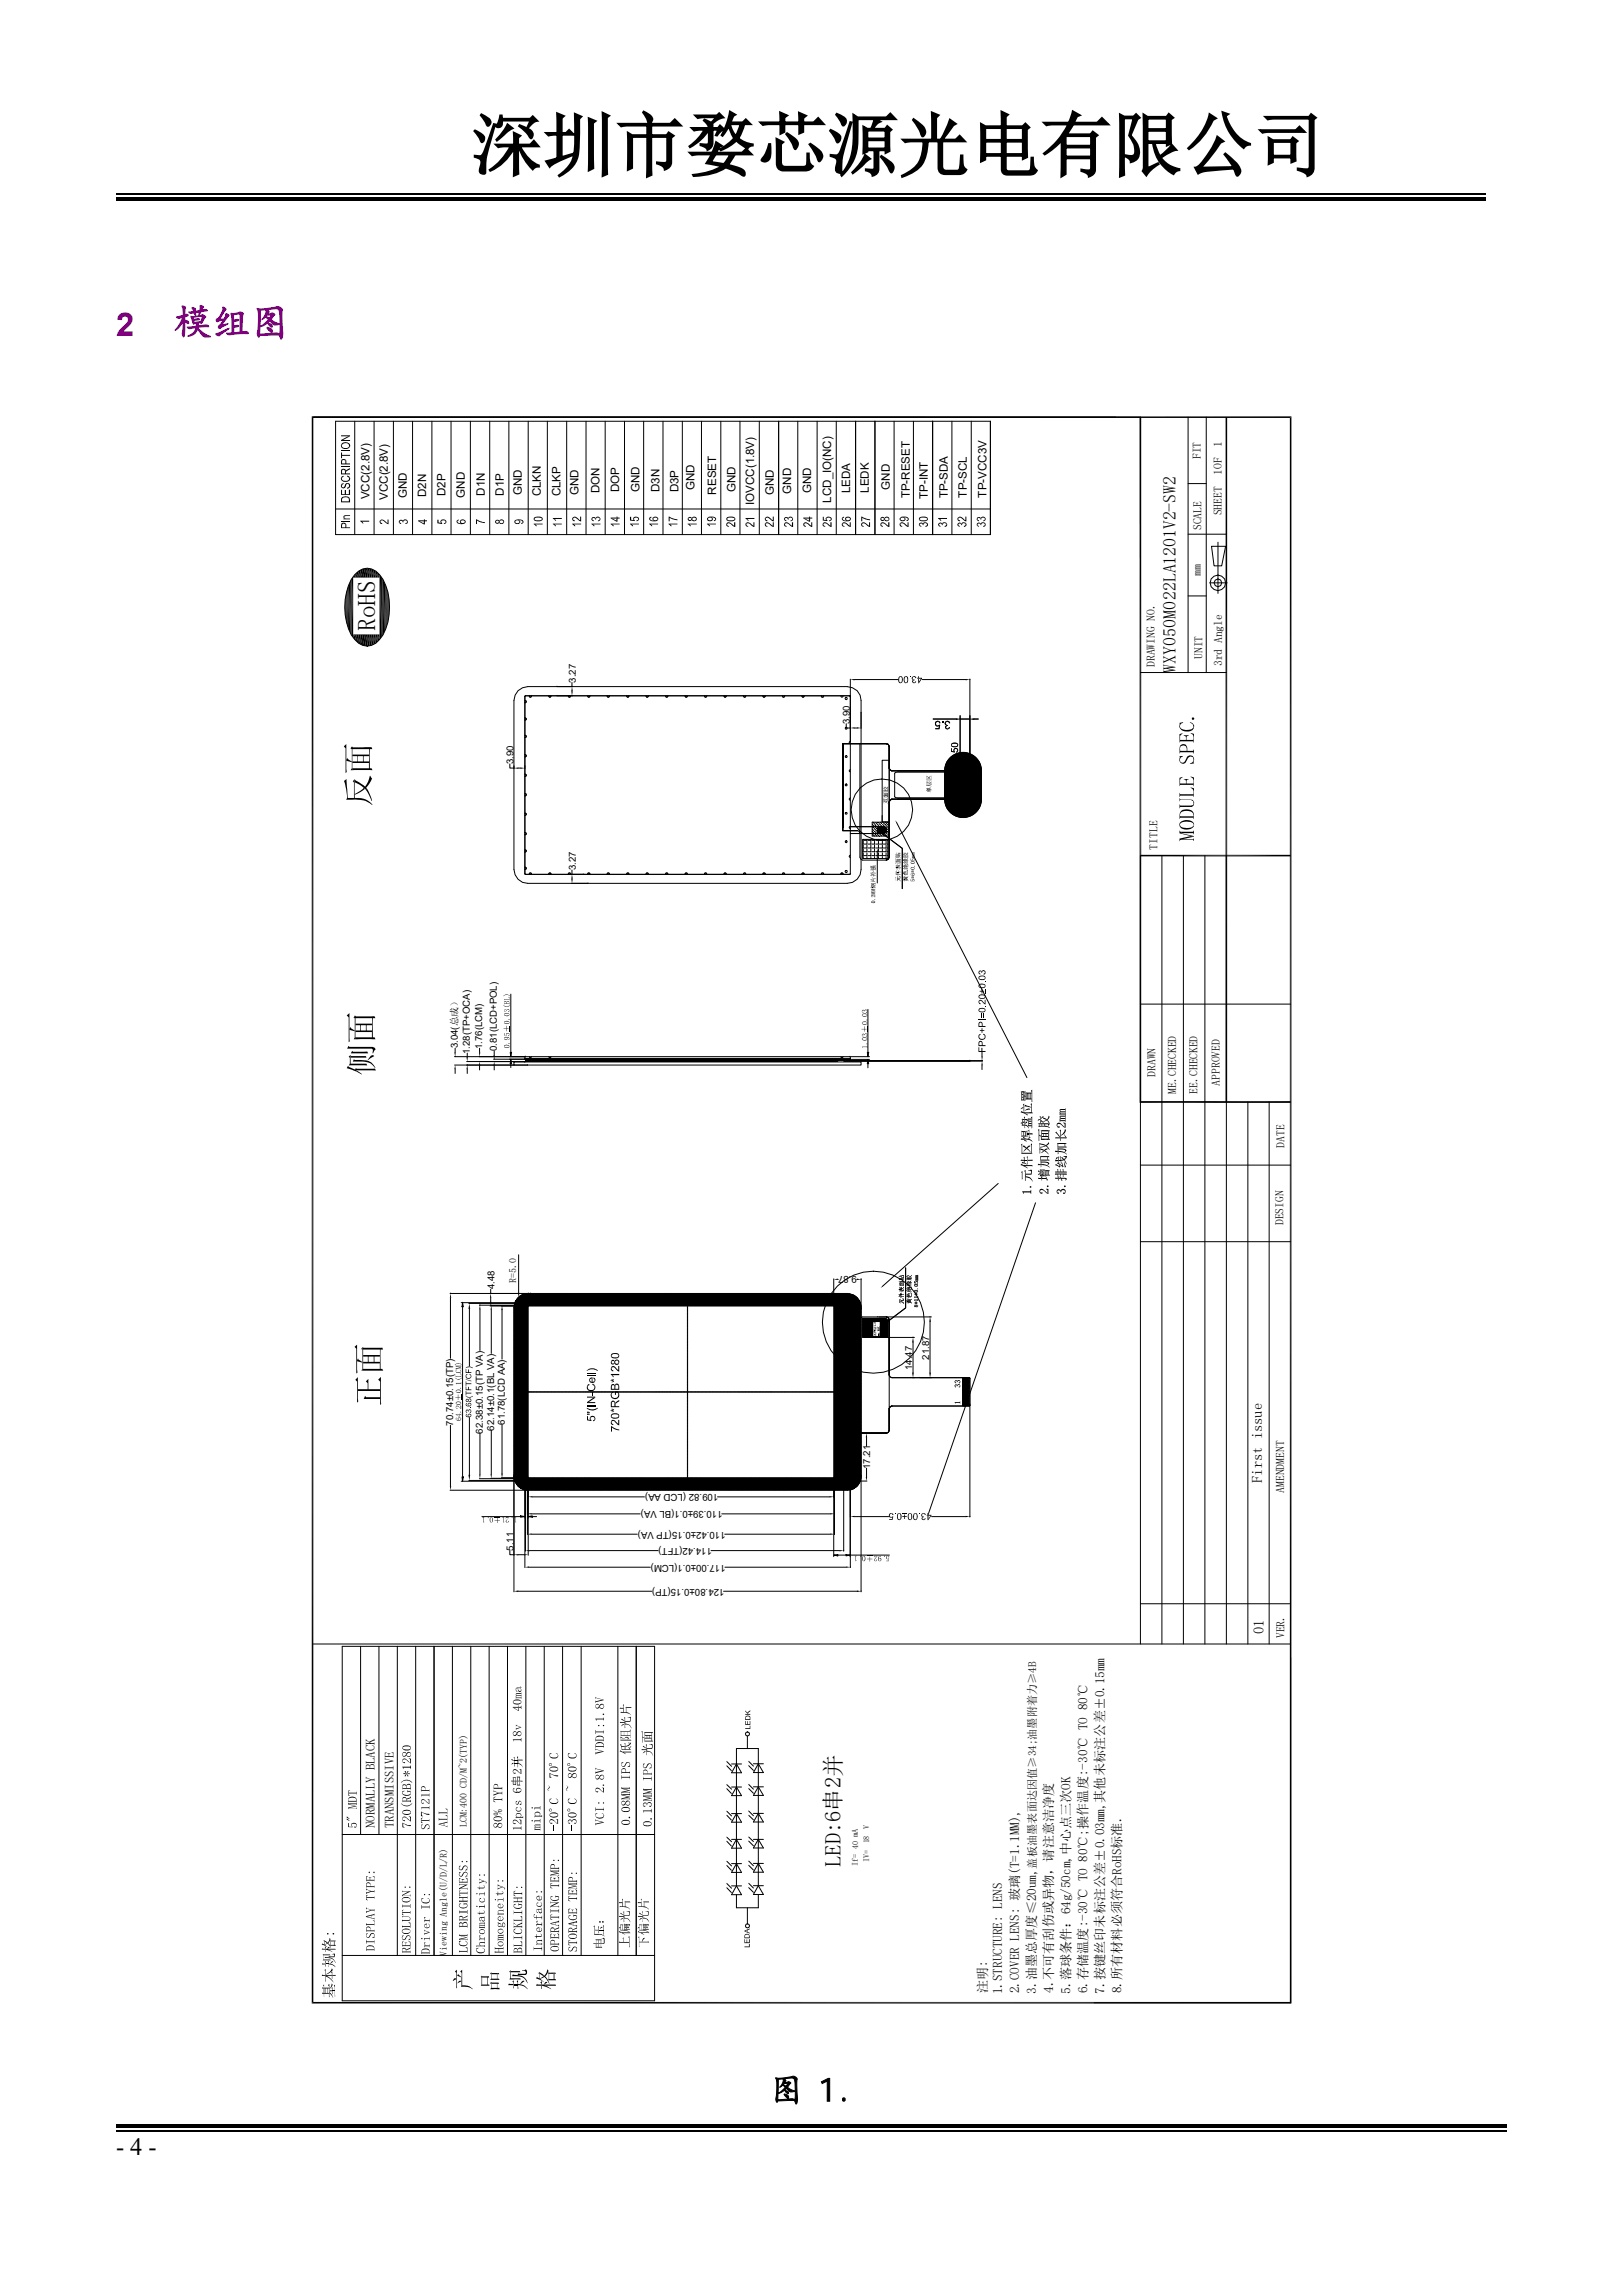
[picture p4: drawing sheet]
<svg xmlns="http://www.w3.org/2000/svg" width="210mm" height="297mm" viewBox="0 0 210 297" stroke-linecap="round" stroke-linejoin="round" font-family="sans-serif">
<defs><g id="words">
<text font-size="9.2" x="61" y="21.9">深圳市婺芯源光电有限公司</text>
<text font-size="5" fill="#800080" x="22.5" y="43.5">模组图</text>
<text font-size="4.2" fill="#800080" x="15" y="43.4">2</text>
<text font-size="4.2" x="99.7" y="271.8">图 1.</text>
<text font-size="3.3" x="48.6" y="81.6" transform="rotate(-90 48.6 81.6)">RoHS</text>
<text font-size="3.2" x="15" y="278.8">- 4 -</text>
<text font-size="2.9" x="108.8" y="241.5" transform="rotate(-90 108.8 241.5)">LED:6串2并</text>
<text font-size="2.3" x="152.2" y="87" transform="rotate(-90 152.2 87)">WXY050M022LA1201V2-SW2</text>
<g font-size="1.9">
<text x="163.4" y="191.9" transform="rotate(-90 163.4 191.9)">First issue</text>
<text x="163.6" y="211.4" transform="rotate(-90 163.6 211.4)">01</text>
</g>
<g font-size="1.7">
<text x="48.5" y="236.5" transform="rotate(-90 48.5 236.5)">NORMALLY BLACK</text>
<text x="51" y="236.5" transform="rotate(-90 51 236.5)">TRANSMISSIVE</text>
<text x="127.7" y="257.9" transform="rotate(-90 127.7 257.9)">注明:</text>
<text x="131.9" y="257.9" transform="rotate(-90 131.9 257.9)">2.COVER LENS: 玻璃(T=1.1MM),</text>
<text x="134.1" y="257.9" transform="rotate(-90 134.1 257.9)">3.油墨总厚度≤20um,</text>
<text x="136.3" y="257.9" transform="rotate(-90 136.3 257.9)">4.不可有刮伤或异物，请注意洁净度</text>
<text x="138.5" y="257.9" transform="rotate(-90 138.5 257.9)">5.落球条件：64g/50cm,中心点三次OK</text>
<text x="140.7" y="257.9" transform="rotate(-90 140.7 257.9)">6.存储温度:-30℃ TO 80℃;操作温度:-30℃ TO 80℃</text>
<text x="142.9" y="257.9" transform="rotate(-90 142.9 257.9)">7.按键丝印未标注公差±0.03mm,其他未标注公差±0.15mm</text>
<text x="145.1" y="257.9" transform="rotate(-90 145.1 257.9)">8.所有材料必须符合RoHS标准.</text>
<text x="129.7" y="258" transform="rotate(-90 129.7 258)">1.STRUCTURE: LENS</text>
</g>
<g font-size="1.5">
<text x="155.4" y="59.4" transform="rotate(-90 155.4 59.4)">FIT</text>
<text x="158.1" y="57.8" transform="rotate(-90 158.1 57.8)">1</text>
<text x="47.8" y="64.6" transform="rotate(-90 47.8 64.6)">VCC(2.8V)</text>
<text x="50.2" y="64.7" transform="rotate(-90 50.2 64.7)">VCC(2.8V)</text>
<text x="52.7" y="64.4" transform="rotate(-90 52.7 64.4)">GND</text>
<text x="55.1" y="64.3" transform="rotate(-90 55.1 64.3)">D2N</text>
<text x="57.7" y="64.2" transform="rotate(-90 57.7 64.2)">D2P</text>
<text x="60.2" y="64.4" transform="rotate(-90 60.2 64.4)">GND</text>
<text x="62.7" y="64.1" transform="rotate(-90 62.7 64.1)">D1N</text>
<text x="65.2" y="64.1" transform="rotate(-90 65.2 64.1)">D1P</text>
<text x="67.5" y="64.1" transform="rotate(-90 67.5 64.1)">GND</text>
<text x="70" y="64.2" transform="rotate(-90 70 64.2)">CLKN</text>
<text x="72.6" y="64.2" transform="rotate(-90 72.6 64.2)">CLKP</text>
<text x="74.9" y="64.1" transform="rotate(-90 74.9 64.1)">GND</text>
<text x="77.6" y="63.8" transform="rotate(-90 77.6 63.8)">DON</text>
<text x="80.1" y="63.7" transform="rotate(-90 80.1 63.7)">DOP</text>
<text x="82.8" y="63.7" transform="rotate(-90 82.8 63.7)">GND</text>
<text x="85.3" y="63.7" transform="rotate(-90 85.3 63.7)">D3N</text>
<text x="87.8" y="63.7" transform="rotate(-90 87.8 63.7)">D3P</text>
<text x="89.9" y="63.4" transform="rotate(-90 89.9 63.4)">GND</text>
<text x="92.7" y="64" transform="rotate(-90 92.7 64)">RESET</text>
<text x="95.2" y="63.7" transform="rotate(-90 95.2 63.7)">GND</text>
<text x="97.6" y="65.4" transform="rotate(-90 97.6 65.4)">IOVCC(1.8V)</text>
<text x="100.2" y="64.1" transform="rotate(-90 100.2 64.1)">GND</text>
<text x="102.4" y="63.9" transform="rotate(-90 102.4 63.9)">GND</text>
<text x="105" y="63.8" transform="rotate(-90 105 63.8)">GND</text>
<text x="107.6" y="65" transform="rotate(-90 107.6 65)">LCD_IO(NC)</text>
<text x="110" y="63.8" transform="rotate(-90 110 63.8)">LEDA</text>
<text x="112.4" y="63.8" transform="rotate(-90 112.4 63.8)">LEDK</text>
<text x="115.1" y="63.3" transform="rotate(-90 115.1 63.3)">GND</text>
<text x="117.7" y="64.5" transform="rotate(-90 117.7 64.5)">TP-RESET</text>
<text x="120.1" y="64.6" transform="rotate(-90 120.1 64.6)">TP-INT</text>
<text x="122.7" y="64.5" transform="rotate(-90 122.7 64.5)">TP-SDA</text>
<text x="125.1" y="64.4" transform="rotate(-90 125.1 64.4)">TP-SCL</text>
<text x="127.7" y="64.4" transform="rotate(-90 127.7 64.4)">TP-VCC3V</text>
<text x="158.1" y="61.5" transform="rotate(-90 158.1 61.5)">1OF</text>
<text x="155.5" y="68.6" transform="rotate(-90 155.5 68.6)">SCALE</text>
<text x="158.1" y="66.7" transform="rotate(-90 158.1 66.7)">SHEET</text>
<text x="155.4" y="74.5" transform="rotate(-90 155.4 74.5)">mm</text>
<text x="149.4" y="86.3" transform="rotate(-90 149.4 86.3)">DRAWING NO.</text>
<text x="155.6" y="85.3" transform="rotate(-90 155.6 85.3)">UNIT</text>
<text x="158.1" y="86.2" transform="rotate(-90 158.1 86.2)">3rd Angle</text>
<text x="149.8" y="109.9" transform="rotate(-90 149.8 109.9)">TITLE</text>
<text x="149.6" y="139.3" transform="rotate(-90 149.6 139.3)">DRAWN</text>
<text x="152.2" y="141.5" transform="rotate(-90 152.2 141.5)">ME.CHECKED</text>
<text x="155" y="141.5" transform="rotate(-90 155 141.5)">EE.CHECKED</text>
<text x="157.9" y="140.5" transform="rotate(-90 157.9 140.5)">APPROVED</text>
<text x="166.2" y="148.5" transform="rotate(-90 166.2 148.5)">DATE</text>
<text x="166.1" y="158.5" transform="rotate(-90 166.1 158.5)">DESIGN</text>
<text x="166.2" y="193.1" transform="rotate(-90 166.2 193.1)">AMENDMENT</text>
<text x="166.2" y="212" transform="rotate(-90 166.2 212)">VER.</text>
</g>
<text font-size="1.4" x="134.1" y="241.7" transform="rotate(-90 134.1 241.7)">盖板油墨表面达因值≥34;油墨附着力≥4B</text>
<g font-size="1.3">
<text x="66.8" y="165.9" transform="rotate(-90 66.8 165.9)">R=5.0</text>
<text x="60.4" y="236.4" transform="rotate(-90 60.4 236.4)">LCM:400 CD/M~2(TYP)</text>
<text x="57.8" y="253" transform="rotate(-90 57.8 253)">Viewing Angle(U/D/L/R)</text>
</g>
<g font-size="1.2">
<text x="74.5" y="88.3" transform="rotate(-90 74.5 88.3)">3.27</text>
<text x="110" y="93.7" transform="rotate(-90 110 93.7)">3.90</text>
<text x="66.5" y="98.9" transform="rotate(-90 66.5 98.9)">3.90</text>
<text x="74.5" y="112.6" transform="rotate(-90 74.5 112.6)">3.27</text>
<text x="59.3" y="135.6" transform="rotate(-90 59.3 135.6)">3.04(总成）</text>
<text x="60.8" y="136.4" transform="rotate(-90 60.8 136.4)">1.28(TP+OCA)</text>
<text x="62.4" y="135.7" transform="rotate(-90 62.4 135.7)">1.76(LCM)</text>
<text x="64.3" y="136" transform="rotate(-90 64.3 136)">0.81(LCD+POL)</text>
<text x="64" y="166.8" transform="rotate(-90 64 166.8)">4.48</text>
<text x="110.9" y="165.1" transform="rotate(180 110.9 165.1)">9.87</text>
<text x="118" y="177.2" transform="rotate(-90 118 177.2)">14.47</text>
<text x="120.2" y="175.9" transform="rotate(-90 120.2 175.9)">21.87</text>
<text x="58.6" y="184.5" transform="rotate(-90 58.6 184.5)">70.74±0.15(TP)</text>
<text x="62.5" y="185.5" transform="rotate(-90 62.5 185.5)">62.38±0.15(TP VA)</text>
<text x="63.9" y="185.1" transform="rotate(-90 63.9 185.1)">62.14±0.1(BL VA)</text>
<text x="65.3" y="184.4" transform="rotate(-90 65.3 184.4)">61.78(LCD A )</text>
<text x="112.6" y="190.1" transform="rotate(-90 112.6 190.1)">17.21</text>
<text x="93" y="193.3" transform="rotate(180 93 193.3)">109.82 (LCD AA)</text>
<text x="93.5" y="195.5" transform="rotate(180 93.5 195.5)">110.39±0.1(BL VA)</text>
<text x="66.5" y="200.6" transform="rotate(-90 66.5 200.6)">5.11</text>
<text x="92.1" y="200.3" transform="rotate(180 92.1 200.3)">114.42(TFT)</text>
<text x="93.9" y="202.4" transform="rotate(180 93.9 202.4)">117.00±0.1(LCM)</text>
<text x="93.9" y="198.2" transform="rotate(180 93.9 198.2)">110.42±0.15(TP VA)</text>
<text x="93.8" y="205.5" transform="rotate(180 93.8 205.5)">124.80±0.15(TP)</text>
</g>
<g font-size="1.1">
<text x="112.5" y="236.7" transform="rotate(-90 112.5 236.7)">V</text>
<text x="111" y="241.4" transform="rotate(-90 111 241.4)">If= 40 mA</text>
<text x="112.5" y="240.9" transform="rotate(-90 112.5 240.9)">IV=</text>
</g>
<text font-size="1" x="112.5" y="238.5" transform="rotate(-90 112.5 238.5)">18</text>
</g></defs>
<path d="M15 25.1h177.2M45.8 100.8v2.4M15 275.7h179.9" fill="none" stroke="#000" stroke-width=".25"/>
<g fill="#000">
<path d="M44.6 77.8v1.3zM44.7 77.5l-.1 1.6zM45.7 74.6v.1zM46 74.3v.4h-.3zM46 74.3l-.3 .4v-.1zM46.2 74.1v.6h-.2zM46.2 74.1l-.2 .6v-.4zM46.4 73.9v.8h-.2zM46.2 74.1l.2-.2-.2 .8zM46.7 73.7v1h-.3zM46.4 73.9l.3-.2-.3 1zM47 73.6v1.1h-.3z"/>
<path d="M46.7 73.7l.3-.1-.3 1.1zM47.2 73.5v1.2h-.2zM47 73.6l.2-.1-.2 1.2zM47.5 73.5v1.2h-.3zM47.2 73.5h.3l-.3 1.2zM47.8 73.5v1.2h-.3zM47.5 73.5h.3l-.3 1.2zM48.1 73.6v1.1h-.3zM47.8 73.5l.3 .1-.3 1.1zM48.3 73.7v1h-.2zM48.1 73.6l.2 .1-.2 1zM48.6 73.9v.8h-.3z"/>
<path d="M48.3 73.7l.3 .2-.3 .8zM48.8 74.1v.6h-.2zM48.6 73.9l.2 .2-.2 .6zM49.1 74.3v.4h-.3zM48.8 74.1l.3 .2-.3 .4zM49.1 74.4v.3zM49.1 74.3v.4zM50.4 77.8l-.1 1.9zM50.4 77.8v1.3zM45.7 82.1v.4zM46 82.1v.7l-.3-.3zM45.7 82.1h.3l-.3 .4z"/>
<path d="M46.2 82.1v.9l-.2-.2zM46 82.1h.2l-.2 .7zM46.4 82.1v1.1l-.2-.2zM46.2 82.1h.2l-.2 .9zM46.7 82.1v1.3l-.3-.2zM46.4 82.1h.3l-.3 1.1zM47 82.1v1.4l-.3-.1zM46.7 82.1h.3l-.3 1.3zM47.2 82.1v1.4h-.2zM47 82.1h.2l-.2 1.4zM47.5 82.1v1.5l-.3-.1zM47.2 82.1h.3l-.3 1.4z"/>
<path d="M47.8 82.1v1.4l-.3 .1zM47.5 82.1h.3l-.3 1.5zM48.1 82.1v1.4h-.3zM47.8 82.1h.3l-.3 1.4zM48.3 82.1v1.3l-.2 .1zM48.1 82.1h.2l-.2 1.4zM48.6 82.1v1.1l-.3 .2zM48.3 82.1h.3l-.3 1.3zM48.8 82.1v.9l-.2 .2zM48.6 82.1h.2l-.2 1.1zM49.1 82.1v.7l-.3 .2zM48.8 82.1h.3l-.3 .9z"/>
<path d="M49.1 82.1v.7zM66.5 99.4l.6-.1v.2zM67.4 99.3l.5 .1-.5 .1zM73.9 89.5h.2l-.1 .5zM74 88.8l.1 .6h-.2zM110 87.9l.6-.1v.2zM110 94.2l.6-.1v.2zM110.9 94.1l.5 .1-.5 .1zM123.7 92.9l.5 .1-.5 .1zM124.1 98.9l.5 .1-.5 .1zM125 87.8l.5 .1-.5 .1zM125.5 93l.6-.1v.2z"/>
<path d="M125.5 99l.6-.1v.2zM73.9 113.8h.2l-.1 .5zM74 113.1l.1 .5h-.2zM113.5 109.8l.1 .3h-.1zM113.4 107.3l.4 .1-.1 .1zM114.8 102.2l.1 .1zM115.9 106.1l.2 .3h-.1zM117.2 112.2l.1 .2zM117.4 110.8l.1 .1zM58.9 137.8l.1 .5h-.2zM58.8 136.1h.2l-.1 .6zM60.5 137.8v.5h-.1z"/>
<path d="M60.4 136.8h.1v.5zM62.1 137.3l.1 .6h-.2zM62 136.1h.2l-.1 .6zM64 137.3v.6h-.1zM63.9 136.5h.1v.5zM127.1 137.3l.1 .5h-.2zM127 136.7h.2l-.1 .5zM132.2 149.2l.1 .1h-.2zM132.9 144.9v.2h-.1zM134.6 150l.1 .2h-.1zM135.6 145.5l.1 .2zM136.9 148.3v.2h-.1z"/>
<path d="M137.9 152.6v.1zM58.3 167.3l.1 .6h-.2zM60.7 168.6l.1 .7h-.2zM62.1 168.9l.1 .5h-.2zM63.4 168.4h.2l-.1 .6zM63.5 167.3l.1 .6h-.2zM63.6 168.9l.1 .5h-.2zM65 169l.1 .5h-.2zM67 167.3h.2l-.1 .5zM107.9 165.5l.5-.1v.2zM109.4 179.4v.1zM109.4 179.1v.2z"/>
<path d="M109.4 179.4v.2zM110.9 165.4l.5 .1-.5 .1zM113.9 171.7l.2-.2 .1 .1zM114.2 166.4h.1l-.3 .2zM117.7 166.9v.2zM117.9 165.4v.1zM118 177.6h.3l-.1 .6zM118.2 173l.1 .7h-.3zM120.3 177.6h.2l-.1 .6zM120.4 170.4l.1 .6h-.2zM58.2 192.3h.2l-.1 .5zM60.6 190.8h.2l-.1 .7z"/>
<path d="M62 190.7h.2l-.1 .6zM63.5 190.7h.2l-.1 .6zM64.9 190.6h.2l-.1 .6zM68.3 195.9l.5-.1v.1zM68.3 198.5l.5-.1v.2zM68.4 193.7l.5-.1v.1zM107.4 193.6l.5 .1h-.5zM107.5 195.8l.5 .1h-.5zM107.5 198.4l.5 .1-.5 .1zM110 196.2l.6-.1v.2zM112 191.1h.2l-.1 .5zM112.1 185.4l.1 .6h-.2z"/>
<path d="M120.1 195.8h.1l-.1 .3zM125 196.1l.5 .1-.5 .1zM66.5 205.9l.6-.1v.2zM66.5 201.1h.6v.1zM67.8 201.1h.6l-.6 .1zM67.9 202.8l.6-.1v.1zM68 200.6l.5-.1v.2zM108.7 200.5l.5 .1-.5 .1zM109.5 202.7l.5 .1h-.5zM110.9 205.8l.5 .1-.5 .1zM80.3 225.1v.1zM81.2 224.9v.1z"/>
<path d="M94 237.6l.1 .1zM94 238.1l.1 .1v.1zM94 234.2l.1 .1v.1zM94 234.8l.1 .1zM94 230.8l.1 .1zM94 231.3l.1 .1v.1zM94 227.8l.1 .1v.1zM94 228.4l.1 .1zM96.8 237.6l.1 .1zM96.8 238.1l.1 .1zM96.8 234.2l.1 .1v.1zM96.8 234.8l.1 .1z"/>
<path d="M96.8 230.8l.1 .1zM96.8 231.3l.1 .1zM96.8 227.8l.1 .1zM96.8 228.3l.1 .1v.1zM76.9 250.2v.1h-.1zM81.4 249v.2zM83.9 249v.2zM94 243.6l.1 .1zM94 244.1l.1 .1v.1zM94 240.7l.1 .1zM94 241.3l.1 .1zM96.8 243.6l.1 .1z"/>
<path d="M96.8 244.1l.1 .1v.1zM96.8 240.7l.1 .1zM96.8 241.2l.1 .1v.1z"/>
<path d="M15 25.4h177.2v.6h-177.2z" fill-rule="evenodd"/>
<path d="M44.2 57.4a.51 .51 0 0 0 .4 .6 .51 .51 0 0 0 .6-.3v.2a.6 .6 0 0 1-.6 .2 .6 .6 0 0 1-.5-.6z" fill-rule="evenodd"/>
<path d="M44.2 59.5l.1 .5h.4v-.5l.1 .5h.5v.1h-1.2z" fill-rule="evenodd"/>
<path d="M44.1 58.5h.2v.3h1v.2h-1v.3h-.2z" fill-rule="evenodd"/>
<path d="M44.1 56.3h1.2v.1h-1.2z" fill-rule="evenodd"/>
<path d="M44.1 56.9h1.2v.2h-1.2z" fill-rule="evenodd"/>
<path d="M44.1 56.9l.9-.5h.3l-.9 .5z" fill-rule="evenodd"/>
<path d="M44.2 59.5l.3-.1 .2 .1v.5v-.4l-.4-.1v.2z" fill-rule="evenodd"/>
<path d="M44.3 57.3a.6 .6 0 0 1 .6-.1 .6 .6 0 0 1 .4 .6l-.1 .1a.51 .51 0 0 0-.4-.6 .51 .51 0 0 0-.6 .4v-.3z" fill-rule="evenodd"/>
<path d="M44.1 58.3h1.2v.1h-1.2z" fill-rule="evenodd"/>
<path d="M44.2 62.6l.1 .4h.2a.53 .53 0 0 1 .6-.5 .39 .39 0 0 1 .1 .6l-.1-.5a.39 .39 0 0 0-.4 .4 .33 .33 0 0 1-.5 .1 .33 .33 0 0 1 0-.5z" fill-rule="evenodd"/>
<path d="M44.2 61.7a.5 .5 0 0 0 .5 .5 .5 .5 0 0 0 .5-.5 .43 .43 0 0 1 0 .5 .43 .43 0 0 1-.5 .1 .46 .46 0 0 1-.5-.1 .46 .46 0 0 1 0-.5z" fill-rule="evenodd"/>
<path d="M44.2 64.4l.1 .5h.8l.1-.5 .1 .6h-1.2z" fill-rule="evenodd"/>
<path d="M44.1 63.4h.2v.5h.3v-.5h.2v.5h.3v-.6h.2v.7h-1.2z" fill-rule="evenodd"/>
<path d="M44.2 60.8l.1-.1v.5h.3l.1-.5 .1 .5h.5v.2h-1.2z" fill-rule="evenodd"/>
<path d="M44.2 67.7l.1 .5h.4v-.5l.1 .5h.5v.1h-1.2z" fill-rule="evenodd"/>
<path d="M44.1 67.4h.2v.1h-.2z" fill-rule="evenodd"/>
<path d="M44.2 67.7l.3-.1 .2 .1v.5l-.1-.4h-.3v.2z" fill-rule="evenodd"/>
<path d="M44.2 61.7l.2-.1 .1 .1-.3 .2z" fill-rule="evenodd"/>
<path d="M44.2 64.4a.82 .82 0 0 1 1 0l-.1 .5a.45 .45 0 0 0-.3-.6 .45 .45 0 0 0-.5 .4z" fill-rule="evenodd"/>
<path d="M44.2 62.6l.3-.1-.3 .3z" fill-rule="evenodd"/>
<path d="M44.3 60.7h.4l-.1 .5v-.4h-.3v.1z" fill-rule="evenodd"/>
<path d="M44.4 67.4h.9v.1h-.9z" fill-rule="evenodd"/>
<path d="M44.4 67.1l.2-.1 .7 .1v.1h-.9z" fill-rule="evenodd"/>
<path d="M44.5 66.8v-.1l.1 .4-.1-.1z" fill-rule="evenodd"/>
<path d="M44.5 66.7h.8v.1h-.7v.1z" fill-rule="evenodd"/>
<path d="M44.8 60.8l.5-.2v.1l-.4 .2-.1 .2z" fill-rule="evenodd"/>
<path d="M44.9 63.1h.1l.2-.3v.3l-.3 .1z" fill-rule="evenodd"/>
<path d="M44.9 61.5l.3 .2v.2l-.1-.1-.2-.1z" fill-rule="evenodd"/>
<path d="M44.1 60.3h1.2v.1h-1.2z" fill-rule="evenodd"/>
<path d="M46.6 67.4h1.2v.1h-.9l-.1 .1z" fill-rule="evenodd"/>
<path d="M46.9 67.5l.1 .2h-.1z" fill-rule="evenodd"/>
<path d="M49.2 67.3l.1 .3 .2 .1-.1 .1a.29 .29 0 0 1-.2-.2 .29 .29 0 0 1 0-.3z" fill-rule="evenodd"/>
<path d="M49.2 67.3a.85 .85 0 0 1 1 .4v-.5h.1v.6l-.3-.1a.71 .71 0 0 0-.7-.3l-.1 .1z" fill-rule="evenodd"/>
<path d="M51.7 67.3h.3l.2 .1-.1 .1-.1-.1h-.2l-.1 .3-.1-.2z" fill-rule="evenodd"/>
<path d="M51.7 67.5l.2 .2v.1l-.2-.1z" fill-rule="evenodd"/>
<path d="M52.2 67.4v.2h-.1z" fill-rule="evenodd"/>
<path d="M52.2 67.3l.4-.1 .1 .1v.2l-.2-.2-.2 .1-.1 .1z" fill-rule="evenodd"/>
<path d="M52.7 67.3l.1 .1a.28 .28 0 0 1-.1 .3 .28 .28 0 0 1-.2 .1l.2-.3z" fill-rule="evenodd"/>
<path d="M54.1 67.3l.8 .4v-.5h.1v.1h.3v.1h-.3v.4h-.1l-.8-.4z" fill-rule="evenodd"/>
<path d="M54.1 67.3h.8v.4v-.3h-.6z" fill-rule="evenodd"/>
<path d="M56.6 67.2h.2v.4h.3v-.3l.1 .5-.6-.1z" fill-rule="evenodd"/>
<path d="M57.1 67.3v.3l-.1-.1z" fill-rule="evenodd"/>
<path d="M57.1 67.3a.38 .38 0 0 1 .5-.1 .38 .38 0 0 1 .1 .5v-.2a.29 .29 0 0 0-.3-.2 .29 .29 0 0 0-.3 .2z" fill-rule="evenodd"/>
<path d="M57.4 67.7l.3-.2v.2l-.2 .1z" fill-rule="evenodd"/>
<path d="M59.2 67.3v.3l.2 .1 .6-.1 .2-.1v.2a.79 .79 0 0 1-1.1-.2z" fill-rule="evenodd"/>
<path d="M59.2 67.3l.2-.1-.2 .3z" fill-rule="evenodd"/>
<path d="M59.6 67.3l.1 .4-.2-.2z" fill-rule="evenodd"/>
<path d="M59.6 67.3a.35 .35 0 0 1 .5-.1 .35 .35 0 0 1 .1 .5v-.2a.29 .29 0 0 0-.3-.2 .29 .29 0 0 0-.3 .2z" fill-rule="evenodd"/>
<path d="M61.6 67.2l.6 .2 .5 .1v.2l-.4-.1-.6-.3v.5h-.1z" fill-rule="evenodd"/>
<path d="M64.1 67.4l.1-.1v.3h.3a.41 .41 0 0 1 .3-.4 .41 .41 0 0 1 .4 .2l-.1 .3v-.3l-.2-.1h-.1l-.2 .3a.28 .28 0 0 1-.4 .1 .28 .28 0 0 1-.1-.3z" fill-rule="evenodd"/>
<path d="M64.2 67.3a.31 .31 0 0 1 .4 .1v.1l-.2-.2-.2 .2z" fill-rule="evenodd"/>
<path d="M64.7 67.5l.2 .2h.1l.1-.2v.2l-.4 .1-.1-.1z" fill-rule="evenodd"/>
<path d="M66.6 67.3l.3-.1a.63 .63 0 0 1 .8 .3v.2a.34 .34 0 0 0-.2-.3 .34 .34 0 0 0-.4 0l-.3-.1-.1 .4-.1-.2z" fill-rule="evenodd"/>
<path d="M66.7 67.5a.28 .28 0 0 0 .3 .2 .28 .28 0 0 0 .2-.2v.2l-.1 .1-.4-.1z" fill-rule="evenodd"/>
<path d="M67.2 67.3l.1 .2-.1 .2z" fill-rule="evenodd"/>
<path d="M67.4 67.7l.2-.2 .1 .2-.2 .1z" fill-rule="evenodd"/>
<path d="M69.1 67.7h1.1v.1h-.9v.2z" fill-rule="evenodd"/>
<path d="M69.1 67a.99 .99 0 0 1 1.1 0l-.1 .1a.74 .74 0 0 0-.9 0l-.1 .2z" fill-rule="evenodd"/>
<path d="M69.2 67.1a.74 .74 0 0 0 .9 0l.1-.1a.38 .38 0 0 1-.1 .4 .38 .38 0 0 1-.5 0l-.5-.1z" fill-rule="evenodd"/>
<path d="M69.3 67.8l.2 .3h-.2z" fill-rule="evenodd"/>
<path d="M71.5 67.7h1.2v.1h-.9v.2z" fill-rule="evenodd"/>
<path d="M71.5 67h1.2v.1h-.9v.1z" fill-rule="evenodd"/>
<path d="M71.8 67.8l.2 .3h-.2z" fill-rule="evenodd"/>
<path d="M71.8 67.1l.2 .3h-.2z" fill-rule="evenodd"/>
<path d="M74 67.7h1.2v.1h-.9l-.1 .2z" fill-rule="evenodd"/>
<path d="M74.1 67v-.1l.1 .4h.2v.1a.31 .31 0 0 1-.3-.4z" fill-rule="evenodd"/>
<path d="M74.1 66.9a.66 .66 0 0 1 .9 .4h.1v-.5h.1v.7l-.2-.1a.71 .71 0 0 0-.8-.4v.1z" fill-rule="evenodd"/>
<path d="M74.3 67.8l.2 .3h-.2z" fill-rule="evenodd"/>
<path d="M76.5 67.7h1.2v.1h-.9l-.1 .2z" fill-rule="evenodd"/>
<path d="M76.6 67a.32 .32 0 0 1 .5 0l-.1 .2-.2-.2h-.1l-.1 .3-.1-.1z" fill-rule="evenodd"/>
<path d="M76.6 67.1l.2 .2v.1l-.2-.1z" fill-rule="evenodd"/>
<path d="M76.8 67.8l.1 .3-.2-.1z" fill-rule="evenodd"/>
<path d="M77.1 67l.1 .2h-.2z" fill-rule="evenodd"/>
<path d="M77.2 66.9h.3h.1v.2a.25 .25 0 0 0-.2-.1 .25 .25 0 0 0-.3 .1v-.1z" fill-rule="evenodd"/>
<path d="M77.6 66.9l.1 .2a.3 .3 0 0 1-.3 .3v-.1h.2z" fill-rule="evenodd"/>
<path d="M79 67.7h1.2v.1h-.9l-.1 .2z" fill-rule="evenodd"/>
<path d="M79 67l.8 .4v-.6h.1v.2h.3v.1h-.3v.4h-.1l-.8-.4z" fill-rule="evenodd"/>
<path d="M79 67h.8v.4v-.3h-.5z" fill-rule="evenodd"/>
<path d="M79.3 67.8l.2 .3-.3-.1z" fill-rule="evenodd"/>
<path d="M81.5 67.7h1.2v.1h-.9l-.1 .2z" fill-rule="evenodd"/>
<path d="M81.5 66.9h.2v.3l.3 .1v-.4l.1 .5-.6-.1z" fill-rule="evenodd"/>
<path d="M81.8 67.8l.2 .3h-.2z" fill-rule="evenodd"/>
<path d="M82 67v-.1v.4z" fill-rule="evenodd"/>
<path d="M82 66.9a.36 .36 0 0 1 .5 0 .36 .36 0 0 1 .1 .4v-.2a.31 .31 0 0 0-.3-.1 .31 .31 0 0 0-.3 .1z" fill-rule="evenodd"/>
<path d="M82.4 67.3h.1l.1-.2v.2l-.2 .1z" fill-rule="evenodd"/>
<path d="M84 67.7h1.2v.1h-.9l-.1 .2z" fill-rule="evenodd"/>
<path d="M84.1 66.9a.34 .34 0 0 0 .1 .4 .34 .34 0 0 0 .4 0h.3l.2-.2v.2a.79 .79 0 0 1-1.1-.2z" fill-rule="evenodd"/>
<path d="M84.1 66.9h.2l-.2 .2z" fill-rule="evenodd"/>
<path d="M84.3 67.8l.1 .3h-.1z" fill-rule="evenodd"/>
<path d="M84.5 67v-.1l.1 .4-.1-.1z" fill-rule="evenodd"/>
<path d="M84.5 66.9a.35 .35 0 0 1 .5 0 .35 .35 0 0 1 .1 .4l-.1-.3h-.3l-.1 .1z" fill-rule="evenodd"/>
<path d="M86.5 67.7h1.2v.1h-.9l-.1 .2z" fill-rule="evenodd"/>
<path d="M86.5 66.8l1.2 .4v.1l-.7-.1-.3-.2v.4h-.2z" fill-rule="evenodd"/>
<path d="M86.8 67.8l.1 .3h-.1z" fill-rule="evenodd"/>
<path d="M89 67.7h1.2v.1h-.9l-.1 .2z" fill-rule="evenodd"/>
<path d="M89.1 66.9l.1 .3a.45 .45 0 0 0 .4-.3 .32 .32 0 0 1 .5 0 .32 .32 0 0 1 0 .5l-.1-.4h-.1h-.2l-.2 .3a.28 .28 0 0 1-.4 .1 .28 .28 0 0 1 0-.5z" fill-rule="evenodd"/>
<path d="M89.1 66.9a.29 .29 0 0 1 .4 .1v.1l-.2-.1-.2 .1z" fill-rule="evenodd"/>
<path d="M89.3 67.8l.1 .3-.2-.1z" fill-rule="evenodd"/>
<path d="M89.6 67.1l.2 .2 .3-.2v.3h-.4l-.2-.1z" fill-rule="evenodd"/>
<path d="M91.5 67.7h1.1v.1h-.9v.2z" fill-rule="evenodd"/>
<path d="M91.5 67a.86 .86 0 0 1 1.2 .1l-.1 .2a.34 .34 0 0 0-.2-.3 .34 .34 0 0 0-.3 0h-.4l-.1 .4z" fill-rule="evenodd"/>
<path d="M91.6 67.1a.29 .29 0 0 0 .3 .2 .29 .29 0 0 0 .2-.2l.1 .3h-.3h-.3z" fill-rule="evenodd"/>
<path d="M91.7 67.8l.2 .3-.2-.1z" fill-rule="evenodd"/>
<path d="M92.1 66.9a.25 .25 0 0 1 .1 .5z" fill-rule="evenodd"/>
<path d="M92.4 67.3l.1-.1 .1 .1-.2 .1z" fill-rule="evenodd"/>
<path d="M94.1 67.6v.3l.2 .1v.1a.29 .29 0 0 1-.3-.1 .29 .29 0 0 1 .1-.4z" fill-rule="evenodd"/>
<path d="M94 67a.99 .99 0 0 1 1.1 0v.1a.74 .74 0 0 0-1 0l-.1 .2z" fill-rule="evenodd"/>
<path d="M94.1 67.1a.74 .74 0 0 0 1 0v-.1a.38 .38 0 0 1-.1 .4 .38 .38 0 0 1-.4 0l-.6-.1z" fill-rule="evenodd"/>
<path d="M94.1 67.6a.85 .85 0 0 1 .9 .4v-.4h.2v.6l-.3-.1a.62 .62 0 0 0-.7-.4l-.1 .2z" fill-rule="evenodd"/>
<path d="M96.6 67.6v.4h.2v.1a.31 .31 0 0 1-.3-.4z" fill-rule="evenodd"/>
<path d="M96.5 67h1.1v.1h-.9v.1z" fill-rule="evenodd"/>
<path d="M96.6 67.6a.85 .85 0 0 1 .9 .4v-.4h.1v.6l-.2-.1a.66 .66 0 0 0-.8-.4v.2z" fill-rule="evenodd"/>
<path d="M96.7 67.1l.2 .3h-.1z" fill-rule="evenodd"/>
<path d="M99.1 67.6v.4h.2v.1a.29 .29 0 0 1-.3-.1 .29 .29 0 0 1 .1-.4z" fill-rule="evenodd"/>
<path d="M99 67l.1-.1v.4h.2v.1a.31 .31 0 0 1-.3-.4z" fill-rule="evenodd"/>
<path d="M99.1 67.6a.85 .85 0 0 1 .9 .4v-.4h.1v.6l-.2-.1a.62 .62 0 0 0-.8-.4v.2z" fill-rule="evenodd"/>
<path d="M99.1 66.9a.7 .7 0 0 1 .8 .4h.1v-.5h.1v.7l-.2-.1a.71 .71 0 0 0-.8-.4v.1z" fill-rule="evenodd"/>
<path d="M101.5 67.6l.1 .4h.2v.1a.29 .29 0 0 1-.3-.1 .29 .29 0 0 1 0-.4z" fill-rule="evenodd"/>
<path d="M101.6 66.9h.3l.1 .1v.2l-.3-.2h-.1l-.1 .3-.1-.1z" fill-rule="evenodd"/>
<path d="M101.5 67.6a.85 .85 0 0 1 1 .4v-.4h.1v.6l-.2-.1a.64 .64 0 0 0-.8-.4v.2z" fill-rule="evenodd"/>
<path d="M101.6 67.1l.2 .2-.1 .1-.2-.1z" fill-rule="evenodd"/>
<path d="M102 67l.1 .2h-.1z" fill-rule="evenodd"/>
<path d="M102.1 66.9h.3h.1v.2a.25 .25 0 0 0-.2-.1 .25 .25 0 0 0-.2 .1l-.1-.1z" fill-rule="evenodd"/>
<path d="M102.5 66.9l.1 .2a.3 .3 0 0 1-.3 .3v-.1h.2z" fill-rule="evenodd"/>
<path d="M104 67.6l.1 .4h.2v.1a.29 .29 0 0 1-.3-.1 .29 .29 0 0 1 0-.4z" fill-rule="evenodd"/>
<path d="M103.9 67l.8 .4v-.6h.1v.2h.3v.1h-.3v.4h-.1l-.8-.4z" fill-rule="evenodd"/>
<path d="M103.9 67h.8v.4v-.3h-.5z" fill-rule="evenodd"/>
<path d="M104 67.6a.85 .85 0 0 1 1 .4v-.4h.1v.6l-.2-.1a.62 .62 0 0 0-.8-.4v.2z" fill-rule="evenodd"/>
<path d="M106.5 67.6l.1 .4h.2v.1a.29 .29 0 0 1-.3-.1 .29 .29 0 0 1 0-.4z" fill-rule="evenodd"/>
<path d="M106.5 66.9h.1v.3l.3 .1 .1-.4 .1 .5-.6-.1z" fill-rule="evenodd"/>
<path d="M106.5 67.6a.85 .85 0 0 1 1 .4v-.4h.1v.6l-.2-.1a.62 .62 0 0 0-.8-.4v.2z" fill-rule="evenodd"/>
<path d="M106.9 67l.1-.1-.1 .4z" fill-rule="evenodd"/>
<path d="M107 66.9a.36 .36 0 0 1 .4 0 .36 .36 0 0 1 .1 .4v-.2a.31 .31 0 0 0-.3-.1 .31 .31 0 0 0-.2 .1z" fill-rule="evenodd"/>
<path d="M107.3 67.3h.1l.1-.2v.2l-.2 .1z" fill-rule="evenodd"/>
<path d="M109 67.6l.1 .4h.2v.1a.31 .31 0 0 1-.3-.4z" fill-rule="evenodd"/>
<path d="M109 66.9l.1 .3 .1 .1h.7l.1-.2v.2a.79 .79 0 0 1-1.1-.2z" fill-rule="evenodd"/>
<path d="M109 66.9h.2l-.1 .2z" fill-rule="evenodd"/>
<path d="M109 67.6a.85 .85 0 0 1 1 .4v-.4h.1v.6l-.3-.1a.66 .66 0 0 0-.7-.4v.2z" fill-rule="evenodd"/>
<path d="M109.4 67l.1-.1v.4l-.1-.1z" fill-rule="evenodd"/>
<path d="M109.5 66.9a.35 .35 0 0 1 .4 0 .35 .35 0 0 1 .1 .4l-.1-.3h-.3l-.1 .1z" fill-rule="evenodd"/>
<path d="M111.5 67.6l.1 .4h.2v.1a.29 .29 0 0 1-.3-.1 .29 .29 0 0 1 0-.4z" fill-rule="evenodd"/>
<path d="M111.5 66.8l1.1 .4v.1l-.6-.1-.4-.2v.4h-.1z" fill-rule="evenodd"/>
<path d="M111.5 67.6a.85 .85 0 0 1 1 .4v-.4h.1v.6l-.3-.1a.62 .62 0 0 0-.7-.4v.2z" fill-rule="evenodd"/>
<path d="M114 67.6l.1 .4h.2v.1a.29 .29 0 0 1-.4-.1 .29 .29 0 0 1 .1-.4z" fill-rule="evenodd"/>
<path d="M114 66.9l.1 .3a.45 .45 0 0 0 .5-.3 .32 .32 0 0 1 .4 0 .32 .32 0 0 1 0 .5l-.1-.4h-.1h-.2l-.1 .3a.28 .28 0 0 1-.5 .1 .28 .28 0 0 1 0-.5z" fill-rule="evenodd"/>
<path d="M114 67.6a.85 .85 0 0 1 .9 .4v-.4h.2v.6l-.3-.1a.64 .64 0 0 0-.7-.4l-.1 .2z" fill-rule="evenodd"/>
<path d="M114 66.9a.29 .29 0 0 1 .5 .1l-.1 .1-.2-.1-.2 .1z" fill-rule="evenodd"/>
<path d="M114.5 67.1l.2 .2 .3-.2v.3h-.4l-.1-.1z" fill-rule="evenodd"/>
<path d="M116.5 67.6l.1 .4h.2l-.1 .1a.29 .29 0 0 1-.3-.1 .29 .29 0 0 1 .1-.4z" fill-rule="evenodd"/>
<path d="M116.4 67a.86 .86 0 0 1 1.2 .1l-.1 .2-.1-.2-.2-.1-.2-.1v.1h-.4l-.1 .4z" fill-rule="evenodd"/>
<path d="M116.5 67.6a.85 .85 0 0 1 .9 .4v-.4h.2v.6l-.3-.1a.83 .83 0 0 0-.7-.4l-.1 .2z" fill-rule="evenodd"/>
<path d="M116.5 67.1a.29 .29 0 0 0 .3 .2 .29 .29 0 0 0 .3-.2v.3h-.3h-.3z" fill-rule="evenodd"/>
<path d="M117 66.9a.25 .25 0 0 1 .1 .5z" fill-rule="evenodd"/>
<path d="M117.3 67.3l.2-.1v.1l-.2 .1z" fill-rule="evenodd"/>
<path d="M119 67.6h.2l.2 .1v.2l-.1-.1h-.2l-.1 .2a.26 .26 0 0 1 0-.4z" fill-rule="evenodd"/>
<path d="M119 66.9a1.27 1.27 0 0 1 1 .1v.1a.74 .74 0 0 0-1 0v.2l-.1-.2z" fill-rule="evenodd"/>
<path d="M119 67.1a.74 .74 0 0 0 1 0v-.1a.38 .38 0 0 1-.1 .4 .38 .38 0 0 1-.4 0l-.5-.1z" fill-rule="evenodd"/>
<path d="M119 67.9l.2 .1v.1l-.2-.1z" fill-rule="evenodd"/>
<path d="M119.4 67.7l.1 .2h-.1z" fill-rule="evenodd"/>
<path d="M119.5 67.6h.5v.3l-.2-.2h-.2l-.1 .2-.1-.2z" fill-rule="evenodd"/>
<path d="M120 67.6a.29 .29 0 0 1 .1 .4 .29 .29 0 0 1-.3 .2l-.1-.2 .3-.1z" fill-rule="evenodd"/>
<path d="M121.5 67.6h.2l.2 .1v.2l-.1-.1-.1-.1-.1 .1-.1 .2-.1-.1z" fill-rule="evenodd"/>
<path d="M121.4 67h1.2v.1h-.9l-.1 .1z" fill-rule="evenodd"/>
<path d="M121.5 67.9l.2 .1v.1l-.2-.1z" fill-rule="evenodd"/>
<path d="M121.7 67.1l.1 .3h-.1z" fill-rule="evenodd"/>
<path d="M121.9 67.7l.1 .2h-.1z" fill-rule="evenodd"/>
<path d="M122 67.6h.5v.3l-.2-.2h-.2l-.1 .2z" fill-rule="evenodd"/>
<path d="M122.5 67.6l.1 .1a.3 .3 0 0 1-.3 .5v-.2l.2-.1z" fill-rule="evenodd"/>
<path d="M123.9 67.7a.28 .28 0 0 1 .5 0v.2l-.1-.1h-.2l-.1 .2z" fill-rule="evenodd"/>
<path d="M123.9 67l.1-.1v.4h.2v.1a.31 .31 0 0 1-.3-.4z" fill-rule="evenodd"/>
<path d="M124 67.9l.2 .1v.1l-.2-.1z" fill-rule="evenodd"/>
<path d="M124 66.9a.7 .7 0 0 1 .9 .4v-.5h.2v.7l-.3-.1a.71 .71 0 0 0-.7-.4l-.1 .1z" fill-rule="evenodd"/>
<path d="M124.4 67.7l.1 .2h-.1z" fill-rule="evenodd"/>
<path d="M124.5 67.6h.5v.3l-.2-.2h-.2l-.1 .2-.1-.2z" fill-rule="evenodd"/>
<path d="M125 67.6a.3 .3 0 0 1 .1 .4 .3 .3 0 0 1-.3 .2l-.1-.2h.2z" fill-rule="evenodd"/>
<path d="M126.5 67.6h.2l.2 .1v.2l-.1-.1h-.3v.2a.26 .26 0 0 1 0-.4z" fill-rule="evenodd"/>
<path d="M126.4 67l.3-.1 .2 .1v.2v-.1l-.4-.1v.3z" fill-rule="evenodd"/>
<path d="M126.5 67.9l.2 .1v.1l-.2-.1z" fill-rule="evenodd"/>
<path d="M126.5 67.1l.2 .2v.1l-.2-.1z" fill-rule="evenodd"/>
<path d="M126.9 67.7l.1 .2h-.1z" fill-rule="evenodd"/>
<path d="M126.9 67l.1 .2h-.1z" fill-rule="evenodd"/>
<path d="M127 67.6h.5v.3l-.2-.2h-.2l-.1 .2-.1-.2z" fill-rule="evenodd"/>
<path d="M127 66.9h.4h.1v.2a.25 .25 0 0 0-.3-.1 .25 .25 0 0 0-.2 .1z" fill-rule="evenodd"/>
<path d="M127.5 67.6v.1a.3 .3 0 0 1-.2 .5l-.1-.2 .3-.1z" fill-rule="evenodd"/>
<path d="M127.5 66.9v.4l-.2 .1-.1-.1h.2z" fill-rule="evenodd"/>
<path d="M44.5 96.6l.3-.3 .1 3.6-.2 .1v-3.2z" fill-rule="evenodd"/>
<path d="M44.9 98l.1 .2 .5 .3v.1l-.7-.2z" fill-rule="evenodd"/>
<path d="M45.6 96.6l-.1 2.8v-2.5l-.2-.1z" fill-rule="evenodd"/>
<path d="M45.6 96.6l.1 .1h2.4l.1 .2h-.3l-.1 1.6v-1.6h-2.2v2.7h-.2l.1-.2z" fill-rule="evenodd"/>
<path d="M45.6 96.9v2.5h2.2l.1-2.5v2.5h.2l.1 .2h-2.6z" fill-rule="evenodd"/>
<path d="M45.6 98.5h.6l.1-.7v.7h.7l.1-.7v.7h.7v.9v-.7h-2.2z" fill-rule="evenodd"/>
<path d="M45.6 97.6h2.2v.2h-.7l-.1 .7v-.7h-.7l-.1 .7v-.7h-.6z" fill-rule="evenodd"/>
<path d="M116.4 87.5l.1 .1a.44 .44 0 0 0-.1 .4 .44 .44 0 0 0 .3 .3 .42 .42 0 0 1-.5-.2 .42 .42 0 0 1 .1-.4z" fill-rule="evenodd"/>
<path d="M116.4 87.5a.42 .42 0 0 1 .4 .2 .42 .42 0 0 1 0 .5l-.1 .1h-.2a.44 .44 0 0 0 .2-.5 .44 .44 0 0 0-.3-.3z" fill-rule="evenodd"/>
<path d="M117.1 87.5l.1 .1a.43 .43 0 0 0-.1 .4 .43 .43 0 0 0 .3 .3 .44 .44 0 0 1-.4-.2 .44 .44 0 0 1 0-.4z" fill-rule="evenodd"/>
<path d="M117.1 87.5a.37 .37 0 0 1 .4 .1 .37 .37 0 0 1 0 .5l-.1 .2h-.2a.44 .44 0 0 0 .2-.5 .44 .44 0 0 0-.3-.3z" fill-rule="evenodd"/>
<path d="M117.7 87.5h.1v.1h-.1z" fill-rule="evenodd"/>
<path d="M118.1 87.6h.2l-.2 .1v.2h.2l-.1 .1-.2-.2z" fill-rule="evenodd"/>
<path d="M118.1 88h.1h.1h-.1v.2l.3 .1a.26 .26 0 0 1-.3 .1 .26 .26 0 0 1-.1-.4z" fill-rule="evenodd"/>
<path d="M118.2 88l.2-.1v.1z" fill-rule="evenodd"/>
<path d="M118.1 87.6l.3-.1 .2 .2z" fill-rule="evenodd"/>
<path d="M118.3 88.3l.3-.2-.1 .2z" fill-rule="evenodd"/>
<path d="M118.8 87.5h.1v.2h.4l-.4 .7h-.1l.4-.6h-.5v-.1h.1z" fill-rule="evenodd"/>
<path d="M118.8 87.8h.4h-.3v.4l-.1 .2z" fill-rule="evenodd"/>
<path d="M121.1 93.9l.6-.1-.1 .5h-.6v-.1h.5v-.3z" fill-rule="evenodd"/>
<path d="M121.1 93.9l.6-.1-.1 .5h-.6v-.1h.5v-.3z" fill-rule="evenodd"/>
<path d="M121.1 93.4l.2-.1h.3l-.4 .1-.1 .2 .2 .3h-.2l-.1-.1z" fill-rule="evenodd"/>
<path d="M121.1 93.4l.2-.1h.3l-.4 .1-.1 .2 .2 .3h-.2l-.1-.1z" fill-rule="evenodd"/>
<path d="M121.1 93.9h.4l-.2 .1z" fill-rule="evenodd"/>
<path d="M121.1 93.9h.4l-.2 .1z" fill-rule="evenodd"/>
<path d="M121.3 93.4l.3-.1 .1 .3h-.1z" fill-rule="evenodd"/>
<path d="M121.3 93.4l.3-.1 .1 .3h-.1z" fill-rule="evenodd"/>
<path d="M121.9 93.3h.1v.1h-.1z" fill-rule="evenodd"/>
<path d="M121.9 93.3h.1v.1h-.1z" fill-rule="evenodd"/>
<path d="M122.4 93.4h.2l-.2 .2v.1l.2 .1-.1 .1-.2-.1v-.2z" fill-rule="evenodd"/>
<path d="M122.4 93.4h.2l-.2 .2v.1l.2 .1-.1 .1-.2-.1v-.2z" fill-rule="evenodd"/>
<path d="M122.3 94l.2-.1h.2l-.3 .2 .1 .1 .3 .1a.31 .31 0 0 1-.3 0 .31 .31 0 0 1-.2-.3z" fill-rule="evenodd"/>
<path d="M122.3 94l.2-.1h.2l-.3 .2 .1 .1 .3 .1a.31 .31 0 0 1-.3 0 .31 .31 0 0 1-.2-.3z" fill-rule="evenodd"/>
<path d="M122.5 93.9l.2-.1v.1z" fill-rule="evenodd"/>
<path d="M122.5 93.9l.2-.1v.1z" fill-rule="evenodd"/>
<path d="M122.4 93.4a.35 .35 0 0 1 .3-.1 .35 .35 0 0 1 .3 .3z" fill-rule="evenodd"/>
<path d="M122.6 94.3l.2-.2h.1l-.1 .2z" fill-rule="evenodd"/>
<path d="M122.4 93.4a.35 .35 0 0 1 .3-.1 .35 .35 0 0 1 .3 .3z" fill-rule="evenodd"/>
<path d="M122.6 94.3l.2-.2h.1l-.1 .2z" fill-rule="evenodd"/>
<path d="M123.1 97.9l.2 .5a.29 .29 0 0 1-.2-.2 .29 .29 0 0 1 0-.3z" fill-rule="evenodd"/>
<path d="M123.1 96.8h.1v.4h.2l.1-.3 .1 .4h-.5z" fill-rule="evenodd"/>
<path d="M123.2 96.2l.6-.1 .1 .1v.2a.47 .47 0 0 0-.7 0l-.1 .1v-.1z" fill-rule="evenodd"/>
<path d="M123.1 97.9l.2 .5a.29 .29 0 0 1-.2-.2 .29 .29 0 0 1 0-.3z" fill-rule="evenodd"/>
<path d="M123.1 96.8h.1v.4h.2l.1-.3 .1 .4h-.5z" fill-rule="evenodd"/>
<path d="M123.2 96.2l.6-.1 .1 .1v.2a.47 .47 0 0 0-.7 0l-.1 .1v-.1z" fill-rule="evenodd"/>
<path d="M123.1 97.9a.56 .56 0 0 1 .8 .4v-.4h.1v.5h-.2a.54 .54 0 0 0-.6-.4v.1z" fill-rule="evenodd"/>
<path d="M123.2 96.4a.44 .44 0 0 0 .4 .2 .44 .44 0 0 0 .3-.4 .37 .37 0 0 1-.1 .4 .37 .37 0 0 1-.4 .1l-.2-.1z" fill-rule="evenodd"/>
<path d="M123.1 97.9a.56 .56 0 0 1 .8 .4v-.4h.1v.5h-.2a.54 .54 0 0 0-.6-.4v.1z" fill-rule="evenodd"/>
<path d="M123.2 96.4a.44 .44 0 0 0 .4 .2 .44 .44 0 0 0 .3-.4 .37 .37 0 0 1-.1 .4 .37 .37 0 0 1-.4 .1l-.2-.1z" fill-rule="evenodd"/>
<path d="M123.5 96.9l-.1 .3z" fill-rule="evenodd"/>
<path d="M123.5 96.9l-.1 .3z" fill-rule="evenodd"/>
<path d="M123.5 96.9a.31 .31 0 0 1 .4 0 .31 .31 0 0 1 0 .4l-.1-.4h-.2l-.1 .2z" fill-rule="evenodd"/>
<path d="M123.5 96.9a.31 .31 0 0 1 .4 0 .31 .31 0 0 1 0 .4l-.1-.4h-.2l-.1 .2z" fill-rule="evenodd"/>
<path d="M123.7 97.2l.2-.1v.2l-.2 .1z" fill-rule="evenodd"/>
<path d="M123.7 97.2l.2-.1v.2l-.2 .1z" fill-rule="evenodd"/>
<path d="M123.8 97.5h.2v.1h-.2z" fill-rule="evenodd"/>
<path d="M123.8 97.5h.2v.1h-.2z" fill-rule="evenodd"/>
<path d="M123 98a2.38 2.38 0 0 1 2.6-.5 2.38 2.38 0 0 1 1.4 2.2h-4.7a2.32 2.32 0 0 1 .7-1.7z" fill-rule="evenodd"/>
<path d="M123 98a2.38 2.38 0 0 1 2.6-.5 2.38 2.38 0 0 1 1.4 2.2h-4.7a2.32 2.32 0 0 1 .7-1.7z" fill-rule="evenodd"/>
<path d="M122.3 99.7h4.7v3.7h-4.7z" fill-rule="evenodd"/>
<path d="M122.3 99.7h4.7v3.7h-4.7z" fill-rule="evenodd"/>
<path d="M152.6 97.8l.5 .1-.3 .2-.1 .2z" fill-rule="evenodd"/>
<path d="M152.7 98l.1 .6a.46 .46 0 0 0 .7-.4 .55 .55 0 0 1 .7-.5 .55 .55 0 0 1 .3 .9l-.1-.6-.3-.1a1.2 1.2 0 0 0-.7 .8 .52 .52 0 0 1-.7-.1 .52 .52 0 0 1 0-.6z" fill-rule="evenodd"/>
<path d="M152.7 93.7a.73 .73 0 0 0 .9 .7 .69 .69 0 0 0 .8-.4l.1 .2a1.13 1.13 0 0 1-1.9-.2z" fill-rule="evenodd"/>
<path d="M152.6 93.5l.5-.1v.1a.47 .47 0 0 0-.4 .5z" fill-rule="evenodd"/>
<path d="M152.8 96.4a.51 .51 0 0 1 .8 .2v.5a.51 .51 0 0 0-.2-.6 .51 .51 0 0 0-.6 0l-.1 1a1.49 1.49 0 0 1 .1-1.1z" fill-rule="evenodd"/>
<path d="M152.6 95l.4-.1-.2 .2-.1 .2v.8z" fill-rule="evenodd"/>
<path d="M152.7 96.9l.1 .2h.8v-.5v.5h.8l.1-.1v.5l-.1-.2h-1.6l-.1 .1z" fill-rule="evenodd"/>
<path d="M152.7 95.3v.3l.1 .1h.7v-.3v.3h.9l.1-.1v.4l-.1-.1h-1.6l-.1 .1z" fill-rule="evenodd"/>
<path d="M153.2 95.1h.6v.1h-.2l-.1 .5-.1-.5h-.2z" fill-rule="evenodd"/>
<path d="M154.5 98.3v.5h-.5a.55 .55 0 0 0 .5-.5z" fill-rule="evenodd"/>
<path d="M154 93.4a.59 .59 0 0 1 .5 .8 .63 .63 0 0 0-.5-.7z" fill-rule="evenodd"/>
<path d="M154.1 94.8l.4 .1v1.2v-.5a.68 .68 0 0 0-.4-.8z" fill-rule="evenodd"/>
<path d="M154.3 92.8h.2v.3h-.1h-.1z" fill-rule="evenodd"/>
<path d="M44.5 101l.3-.2 .1 2.4-.1-1.1z" fill-rule="evenodd"/>
<path d="M45.9 100.8v2.4l.8 .1a2.29 2.29 0 0 1 1.5 .8 3.3 3.3 0 0 0-2.7-.6h-.7l.1-.3v-1l.1 1h.8z" fill-rule="evenodd"/>
<path d="M45.9 102.7l.7-.4 .5-.4 .1 .1-.9 .7-.4 .1z" fill-rule="evenodd"/>
<path d="M45.9 100.8l1.3 1 .4-.7 .3-.7 .3 .3-.8 1.2v.3l-.6-.5-.9-.5z" fill-rule="evenodd"/>
<path d="M47.4 101.9l.4 .6 .4 1.1h-.1l-.7-1.4z" fill-rule="evenodd"/>
<path d="M112.7 114.7l.1 .1h-.2z" fill-rule="evenodd"/>
<path d="M112.7 113.7l.2 .1h-.3z" fill-rule="evenodd"/>
<path d="M112.7 112.9h.6v.1h-.7z" fill-rule="evenodd"/>
<path d="M112.7 113.2h.1l-.2 .1z" fill-rule="evenodd"/>
<path d="M112.7 112v.3z" fill-rule="evenodd"/>
<path d="M112.9 113.5v.5h.1v-.4v.4l.3 .2-.2-.2h-.4v-.1l.2 .1z" fill-rule="evenodd"/>
<path d="M112.7 112.4v.2z" fill-rule="evenodd"/>
<path d="M112.7 112h.1l.1 .3h-.1v-.2h-.1v.2z" fill-rule="evenodd"/>
<path d="M112.7 114.3v.3h.6h-.3v.2v-.2h-.3z" fill-rule="evenodd"/>
<path d="M112.7 114.3v.3z" fill-rule="evenodd"/>
<path d="M112.7 112.1v.2h.1h-.1z" fill-rule="evenodd"/>
<path d="M112.7 116.6h.1a.28 .28 0 0 1 .5 .2l-.2-.2-.3 .1z" fill-rule="evenodd"/>
<path d="M112.7 116.6l.2 .2 .3-.1-.1 .1a.26 .26 0 0 1-.4-.2z" fill-rule="evenodd"/>
<path d="M112.7 115.8h.2l.3 .3v-.1a.19 .19 0 0 0-.2-.1 .19 .19 0 0 0-.2 .1z" fill-rule="evenodd"/>
<path d="M112.7 115.6h.6l-.5 .1z" fill-rule="evenodd"/>
<path d="M112.7 115.3l.6 .3-.6-.1z" fill-rule="evenodd"/>
<path d="M112.7 115.2h.6l-.5 .1z" fill-rule="evenodd"/>
<path d="M112.7 115l.6 .2-.6-.1z" fill-rule="evenodd"/>
<path d="M112.7 114.7l.1-.1 .1 .3z" fill-rule="evenodd"/>
<path d="M112.7 114.3h.6v.1v-.1h-.6z" fill-rule="evenodd"/>
<path d="M112.7 113.1h.1v.3z" fill-rule="evenodd"/>
<path d="M112.7 112.4h.2v.1z" fill-rule="evenodd"/>
<path d="M112.8 115.9l.1 .1-.1 .1z" fill-rule="evenodd"/>
<path d="M112.8 114.3l.2 .1h-.2z" fill-rule="evenodd"/>
<path d="M112.8 115.7l.5-.1v.1z" fill-rule="evenodd"/>
<path d="M112.8 115.4l.5-.1v.2z" fill-rule="evenodd"/>
<path d="M112.8 115.3l.5-.1v.1z" fill-rule="evenodd"/>
<path d="M112.8 115h.5v.1z" fill-rule="evenodd"/>
<path d="M112.8 114.6l.4-.2z" fill-rule="evenodd"/>
<path d="M112.8 113.5h.1v.5z" fill-rule="evenodd"/>
<path d="M112.8 113.1l.1 .1h.4a.36 .36 0 0 1-.5-.1z" fill-rule="evenodd"/>
<path d="M112.8 112l.1 .1z" fill-rule="evenodd"/>
<path d="M112.8 114.7l.1-.1 .1 .3z" fill-rule="evenodd"/>
<path d="M112.9 112.1v.2z" fill-rule="evenodd"/>
<path d="M112.9 112.4l-.1 .2z" fill-rule="evenodd"/>
<path d="M112.9 113l.1 .2-.1-.1z" fill-rule="evenodd"/>
<path d="M113 112.8h.1l-.2 .1z" fill-rule="evenodd"/>
<path d="M112.9 112.5h.1v-.1l.3 .1v.1v-.1h-.3v.1h-.1z" fill-rule="evenodd"/>
<path d="M112.9 114.8h.1z" fill-rule="evenodd"/>
<path d="M113 112v.3h.1v-.1v.2h-.2z" fill-rule="evenodd"/>
<path d="M113 112l-.1 .2z" fill-rule="evenodd"/>
<path d="M112.9 113.2l.2 .2z" fill-rule="evenodd"/>
<path d="M113 114.5l.2 .1z" fill-rule="evenodd"/>
<path d="M113 113.7v-.1v.4z" fill-rule="evenodd"/>
<path d="M113 112.4v.1z" fill-rule="evenodd"/>
<path d="M113 112.1l.1 .2z" fill-rule="evenodd"/>
<path d="M113 112l.2 .1-.1 .3v-.3h-.1v.1z" fill-rule="evenodd"/>
<path d="M113 114.7v.2z" fill-rule="evenodd"/>
<path d="M113 113.6l.3 .1h-.3z" fill-rule="evenodd"/>
<path d="M113 113.1h.2l-.2 .1z" fill-rule="evenodd"/>
<path d="M113 112.5v.1z" fill-rule="evenodd"/>
<path d="M113 114.6v.2h.3h-.3z" fill-rule="evenodd"/>
<path d="M113.1 112.2l.1 .2h-.1z" fill-rule="evenodd"/>
<path d="M113.1 115.8h.2v.3z" fill-rule="evenodd"/>
<path d="M113.1 114.6l.2 .2z" fill-rule="evenodd"/>
<path d="M113.2 112h.1v.4z" fill-rule="evenodd"/>
<path d="M113.1 112.1l.2 .1h-.2z" fill-rule="evenodd"/>
<path d="M113.3 114.3v.1z" fill-rule="evenodd"/>
<path d="M113.2 116.4h.1z" fill-rule="evenodd"/>
<path d="M113.3 112v.4z" fill-rule="evenodd"/>
<path d="M114.3 101.9l.1 .1h-.2z" fill-rule="evenodd"/>
<path d="M114.3 102.5v.7v-.6z" fill-rule="evenodd"/>
<path d="M114.3 102.2v.1z" fill-rule="evenodd"/>
<path d="M114.3 102.2v.1l.2-.1 .2 .2h-.4z" fill-rule="evenodd"/>
<path d="M114.4 103.3v.6z" fill-rule="evenodd"/>
<path d="M114.4 103.3v.3z" fill-rule="evenodd"/>
<path d="M114.4 102.8v.3z" fill-rule="evenodd"/>
<path d="M114.3 101.8h.1v.4z" fill-rule="evenodd"/>
<path d="M114.3 102.2h.6v.1l-.2-.1v.2l-.1-.2-.1 .1z" fill-rule="evenodd"/>
<path d="M114.4 103.6l.2 .2z" fill-rule="evenodd"/>
<path d="M114.4 103.4v.2z" fill-rule="evenodd"/>
<path d="M114.4 103.3l.3 .1h-.3v.2z" fill-rule="evenodd"/>
<path d="M114.4 103.5h.3l.2-.2-.2 .2z" fill-rule="evenodd"/>
<path d="M114.5 102.6v.5h.3l.1-.5v.5h-.5z" fill-rule="evenodd"/>
<path d="M114.5 102.6l-.1 .3z" fill-rule="evenodd"/>
<path d="M114.5 102l.1 .2-.2-.1z" fill-rule="evenodd"/>
<path d="M114.4 103.9l.3-.3 .1 .1z" fill-rule="evenodd"/>
<path d="M114.5 101.8h.1l-.2 .1z" fill-rule="evenodd"/>
<path d="M114.5 102.6h.4l-.1 .3v-.2h-.3z" fill-rule="evenodd"/>
<path d="M114.5 102.9l.1-.1v.1h.1v-.1l.1 .3v-.1h-.3z" fill-rule="evenodd"/>
<path d="M114.5 102.8h.3l-.1 .1v-.1h-.1v.1z" fill-rule="evenodd"/>
<path d="M114.6 101.8l.1 .2-.2-.1z" fill-rule="evenodd"/>
<path d="M114.9 101.8l-.1 .2-.2 .1z" fill-rule="evenodd"/>
<path d="M114.7 103.7l.2 .3z" fill-rule="evenodd"/>
<path d="M114.7 102.2l.2 .3-.2-.1z" fill-rule="evenodd"/>
<path d="M114.7 103.5h.1l.1 .2z" fill-rule="evenodd"/>
<path d="M114.8 102l.1 .2z" fill-rule="evenodd"/>
<path d="M114.9 102.7v.4z" fill-rule="evenodd"/>
<path d="M115.9 113l.2 .1h.5l-.5 .1-.2-.1z" fill-rule="evenodd"/>
<path d="M115.9 112.8h.2v.1v-.1h-.2z" fill-rule="evenodd"/>
<path d="M115.9 112.1l.1 .1h-.1z" fill-rule="evenodd"/>
<path d="M115.9 111v.8v-.7z" fill-rule="evenodd"/>
<path d="M115.9 110.5h.2v-.2v.2h.1h-.3z" fill-rule="evenodd"/>
<path d="M115.9 113.5l.1-.1-.1 .5z" fill-rule="evenodd"/>
<path d="M115.9 110.7l.1 .2h.4h-.5z" fill-rule="evenodd"/>
<path d="M115.9 110.7v.2z" fill-rule="evenodd"/>
<path d="M116 111.9v.6l-.1-.6z" fill-rule="evenodd"/>
<path d="M116 112.9h.1v-.1v.2h-.2z" fill-rule="evenodd"/>
<path d="M116 111.4l.1 .1v.1z" fill-rule="evenodd"/>
<path d="M115.9 110.7h.5h-.4z" fill-rule="evenodd"/>
<path d="M116 112.2h.1z" fill-rule="evenodd"/>
<path d="M116 110.8a.29 .29 0 0 0 .5-.1 .29 .29 0 0 1-.5 .1z" fill-rule="evenodd"/>
<path d="M116 112.7l.1-.1v.3l.1 .2-.1-.1z" fill-rule="evenodd"/>
<path d="M116.1 111.9v.5l-.1-.4z" fill-rule="evenodd"/>
<path d="M116 110.4l.1-.1v.2z" fill-rule="evenodd"/>
<path d="M116.1 111.1v.5h.4v-.5v.6h-.5z" fill-rule="evenodd"/>
<path d="M116.1 111.1v.4z" fill-rule="evenodd"/>
<path d="M116.1 113.4h.1l-.1 .6z" fill-rule="evenodd"/>
<path d="M116.1 111.1h.4v.4v-.3h-.4z" fill-rule="evenodd"/>
<path d="M116.1 112.8h.1z" fill-rule="evenodd"/>
<path d="M116.1 112.2h.1z" fill-rule="evenodd"/>
<path d="M116.1 111.5l.1-.2v.2h.1v-.2v.2h.2v.1v-.1z" fill-rule="evenodd"/>
<path d="M116.1 111.3h.4h-.2v.2v-.2h-.1v.2z" fill-rule="evenodd"/>
<path d="M116.1 113.1l.2 .2z" fill-rule="evenodd"/>
<path d="M116.1 111.9l.1-.1v.7z" fill-rule="evenodd"/>
<path d="M116.2 113.6l.4 .4-.2-.1-.2-.1z" fill-rule="evenodd"/>
<path d="M116.2 113.6l.3-.1v.1h-.3v.2z" fill-rule="evenodd"/>
<path d="M116.2 112v.2l.3-.4a.27 .27 0 0 1-.3 .4z" fill-rule="evenodd"/>
<path d="M116.2 112v.2v-.2l.1-.1v.2z" fill-rule="evenodd"/>
<path d="M116.2 110.3l.1 .3h.1l.1-.2v.2h-.3z" fill-rule="evenodd"/>
<path d="M116.2 110.3v.3z" fill-rule="evenodd"/>
<path d="M116.2 112.6h.1l-.1 .5z" fill-rule="evenodd"/>
<path d="M116.2 112.2l.1 .1 .2-.1 .1 .1h-.3v.1z" fill-rule="evenodd"/>
<path d="M116.2 110.3h.3l-.1 .3v-.2z" fill-rule="evenodd"/>
<path d="M116.3 112.8h.3z" fill-rule="evenodd"/>
<path d="M116.3 113.4h.2v.2z" fill-rule="evenodd"/>
<path d="M116.3 112.3l.1 .2z" fill-rule="evenodd"/>
<path d="M116.4 110.8l.2 .2z" fill-rule="evenodd"/>
<path d="M116.4 112.1l.1 .2z" fill-rule="evenodd"/>
<path d="M116.5 111.2v.4l.1 .1h-.1z" fill-rule="evenodd"/>
<path d="M116.9 113.5v.3z" fill-rule="evenodd"/>
<path d="M116.9 113.7v.1h-.1z" fill-rule="evenodd"/>
<path d="M117.1 112.7v.6l-.3-.3 .2-.1 .1 .2z" fill-rule="evenodd"/>
<path d="M117 111.9v.2l.1 .1v-.2v.2l-.3-.1 .1-.1 .1 .1z" fill-rule="evenodd"/>
<path d="M116.9 111.1l.2 .1-.1 .2v-.2v.2h-.2l.1-.1z" fill-rule="evenodd"/>
<path d="M116.9 110.5h.1l-.1 .1z" fill-rule="evenodd"/>
<path d="M116.9 112.3l.2 .2-.2-.2z" fill-rule="evenodd"/>
<path d="M116.9 111.5l.2 .2-.2-.1z" fill-rule="evenodd"/>
<path d="M116.9 110.7v.2z" fill-rule="evenodd"/>
<path d="M116.9 110.7v.2h.2v-.1v.1h.1h-.3z" fill-rule="evenodd"/>
<path d="M116.9 112.8h.1l.1 .1v.2l-.1-.2-.1 .1z" fill-rule="evenodd"/>
<path d="M116.9 111.2v-.1v.2z" fill-rule="evenodd"/>
<path d="M117 113.4l-.1 .6z" fill-rule="evenodd"/>
<path d="M116.9 111.9h.1v.2z" fill-rule="evenodd"/>
<path d="M116.9 110.7l.6 .1v.1l-.1-.1h-.2v.1v-.1h-.1v.1v-.1z" fill-rule="evenodd"/>
<path d="M116.9 110.3h.1v.4z" fill-rule="evenodd"/>
<path d="M117 113.5v.3z" fill-rule="evenodd"/>
<path d="M117 112.2l.1 .1 .1 .2h-.1v-.2z" fill-rule="evenodd"/>
<path d="M117 111.5h.1l.1 .2h-.1v-.1z" fill-rule="evenodd"/>
<path d="M117 111.2v.2z" fill-rule="evenodd"/>
<path d="M117 111.9l.1 .2z" fill-rule="evenodd"/>
<path d="M117.1 113.3l-.1 .7v-.6z" fill-rule="evenodd"/>
<path d="M117.1 110.4l.1-.1-.2 .2z" fill-rule="evenodd"/>
<path d="M117.1 110.5l.1 .2-.2-.1z" fill-rule="evenodd"/>
<path d="M117.1 112.7v.2z" fill-rule="evenodd"/>
<path d="M117 111.2v.2z" fill-rule="evenodd"/>
<path d="M117.1 111.8v.3h.1l.1-.2v.2h.2v.1h-.4z" fill-rule="evenodd"/>
<path d="M117.1 111.1v-.1v.5z" fill-rule="evenodd"/>
<path d="M117.1 113.6v.3z" fill-rule="evenodd"/>
<path d="M117.1 112.7v.2h.1v.2v-.2h-.1z" fill-rule="evenodd"/>
<path d="M117.3 112.7v.4h.1h.1h-.4v-.2v.2h.1z" fill-rule="evenodd"/>
<path d="M117.1 112.7h.2l-.1 .2v-.2h-.1v.4z" fill-rule="evenodd"/>
<path d="M117.1 112.3l.2 .1v-.2v.2v.1z" fill-rule="evenodd"/>
<path d="M117.1 112.2l.1 .1z" fill-rule="evenodd"/>
<path d="M117.2 113.4v.5v-.3v.3h-.1z" fill-rule="evenodd"/>
<path d="M117.1 113.5l.1-.1-.1 .2z" fill-rule="evenodd"/>
<path d="M117.1 111.9v.1h.1v.1h-.1z" fill-rule="evenodd"/>
<path d="M117.1 111.8l.2 .1-.1 .1v-.1h-.1v.2z" fill-rule="evenodd"/>
<path d="M117.1 111.5l.2 .2z" fill-rule="evenodd"/>
<path d="M117.1 111.1h.1v.1h.3v.1h-.3z" fill-rule="evenodd"/>
<path d="M117.1 111.3l.1-.1 .2 .3-.2-.2v.1z" fill-rule="evenodd"/>
<path d="M117.5 110.3v.1l-.1 .2h-.2z" fill-rule="evenodd"/>
<path d="M117.2 110.4l.1 .1-.2-.1z" fill-rule="evenodd"/>
<path d="M117.2 113.5v.4z" fill-rule="evenodd"/>
<path d="M117.2 113.4h.1l-.1 .5z" fill-rule="evenodd"/>
<path d="M117.2 111.3v.2z" fill-rule="evenodd"/>
<path d="M117.3 113.4l.1 .5h-.2l.1-.2v.2z" fill-rule="evenodd"/>
<path d="M117.2 111.5l.1 .2z" fill-rule="evenodd"/>
<path d="M117.4 111l.1 .1-.3 .1z" fill-rule="evenodd"/>
<path d="M117.2 110.8v.1l.3 .1-.3-.1z" fill-rule="evenodd"/>
<path d="M117.3 113.5v.4z" fill-rule="evenodd"/>
<path d="M117.3 112.6h.2v.5l-.1-.4z" fill-rule="evenodd"/>
<path d="M117.3 111.3l.2 .3z" fill-rule="evenodd"/>
<path d="M117.3 113.4l.1 .1z" fill-rule="evenodd"/>
<path d="M117.3 112.2l.2 .3h-.1z" fill-rule="evenodd"/>
<path d="M117.3 111.9h.2v.3v-.3z" fill-rule="evenodd"/>
<path d="M117.5 113.4l-.1 .2z" fill-rule="evenodd"/>
<path d="M117.4 113.8l.1 .2z" fill-rule="evenodd"/>
<path d="M117.4 111.5l.1 .2h-.1z" fill-rule="evenodd"/>
<path d="M117.4 110.5l.1 .3z" fill-rule="evenodd"/>
<path d="M117.5 111.2v.1l-.1 .1z" fill-rule="evenodd"/>
<path d="M117.9 113.8v.2h.2h-.2z" fill-rule="evenodd"/>
<path d="M117.9 113v.2l.2 .1-.2-.1z" fill-rule="evenodd"/>
<path d="M117.9 112.3v-.1a.3 .3 0 0 1 .5 .2l-.1-.1-.4 .1z" fill-rule="evenodd"/>
<path d="M117.9 112.3a.32 .32 0 0 0 .4 .1 .25 .25 0 0 1-.2 .1 .25 .25 0 0 1-.2-.2z" fill-rule="evenodd"/>
<path d="M117.9 111.5a.3 .3 0 0 1 .5 .2l-.3-.2-.2 .1z" fill-rule="evenodd"/>
<path d="M117.9 111.5a.32 .32 0 0 0 .4 .1 .25 .25 0 0 1-.2 .2 .25 .25 0 0 1-.2-.3z" fill-rule="evenodd"/>
<path d="M117.9 111.1v.2h.2h-.2z" fill-rule="evenodd"/>
<path d="M117.9 113l.1 .1z" fill-rule="evenodd"/>
<path d="M117.9 113.5h.2z" fill-rule="evenodd"/>
<path d="M118 112.7h.1l-.2 .1z" fill-rule="evenodd"/>
<path d="M118 113.3l.2 .4z" fill-rule="evenodd"/>
<path d="M118.1 113.5l-.1 .2v-.1z" fill-rule="evenodd"/>
<path d="M118 112.6l.2 .3z" fill-rule="evenodd"/>
<path d="M118.1 112.7l-.1 .2v-.1z" fill-rule="evenodd"/>
<path d="M118 110.8l.1 .1h.3v.1h-.3z" fill-rule="evenodd"/>
<path d="M118 110.7l.1 .1h.3v.1l-.3-.1z" fill-rule="evenodd"/>
<path d="M118 110.9l.1 .1z" fill-rule="evenodd"/>
<path d="M118 110.4l.1 .1h.3v.1h-.3z" fill-rule="evenodd"/>
<path d="M118 110.3l.1 .1h.3v.1h-.3z" fill-rule="evenodd"/>
<path d="M118 110.5l.1 .1z" fill-rule="evenodd"/>
<path d="M118.1 113.8v.2l-.1-.1z" fill-rule="evenodd"/>
<path d="M118.1 113a.17 .17 0 0 1 .2 0 .17 .17 0 0 1 .1 .2l-.2-.2-.1 .2z" fill-rule="evenodd"/>
<path d="M118.1 111.1v.2z" fill-rule="evenodd"/>
<path d="M118 110.7l.4-.1v.1h-.3z" fill-rule="evenodd"/>
<path d="M118 110.3h.4v.1h-.3z" fill-rule="evenodd"/>
<path d="M118.1 110.4v.1z" fill-rule="evenodd"/>
<path d="M118.1 113.1l.1 .1h.2l-.3 .1z" fill-rule="evenodd"/>
<path d="M118.1 113.8a.16 .16 0 0 1 .2 0 .16 .16 0 0 1 0 .2v-.2l-.2 .1z" fill-rule="evenodd"/>
<path d="M118.1 111.1a.17 .17 0 0 1 .2 0 .17 .17 0 0 1 0 .2v-.2l-.2 .1z" fill-rule="evenodd"/>
<path d="M118.1 113.5h.2z" fill-rule="evenodd"/>
<path d="M118.2 113.3l-.1 .2z" fill-rule="evenodd"/>
<path d="M118.1 112.7h.2v.1z" fill-rule="evenodd"/>
<path d="M118.2 112.6l-.1 .1z" fill-rule="evenodd"/>
<path d="M118.2 114l.1-.1v.1z" fill-rule="evenodd"/>
<path d="M118.2 111.3l.1-.1v.1h-.1z" fill-rule="evenodd"/>
<path d="M118.3 112l.1 .1h-.1z" fill-rule="evenodd"/>
<path d="M119.9 102.2h.1l-.1 .2z" fill-rule="evenodd"/>
<path d="M119.9 102l.1 .2v-.1h-.2z" fill-rule="evenodd"/>
<path d="M119.9 101.1v.5l.1 .1h-.1z" fill-rule="evenodd"/>
<path d="M119.9 101.1v.5z" fill-rule="evenodd"/>
<path d="M119.9 100.4h.1v.5h.5v.1l-.6-.1z" fill-rule="evenodd"/>
<path d="M119.9 101.1h.2l-.1 .6v-.5h-.1z" fill-rule="evenodd"/>
<path d="M120 101.9v.2z" fill-rule="evenodd"/>
<path d="M120 101.9v.5h.1l.1-.5 .1 .1v.4l-.1-.4v.4h-.2z" fill-rule="evenodd"/>
<path d="M120.1 100.4l.1 .2-.2-.1z" fill-rule="evenodd"/>
<path d="M120.3 100.5h.1l-.4 .3z" fill-rule="evenodd"/>
<path d="M120 102l.1 .4z" fill-rule="evenodd"/>
<path d="M120 101.9h.2l-.1 .2v-.1h-.1v.2z" fill-rule="evenodd"/>
<path d="M120.1 101.2v.4l.4 .1v.1l-.5-.1z" fill-rule="evenodd"/>
<path d="M120.1 101.2l.1-.1v.4z" fill-rule="evenodd"/>
<path d="M120.2 102v.4z" fill-rule="evenodd"/>
<path d="M120.2 102.1l.1 .3h-.1z" fill-rule="evenodd"/>
<path d="M120.2 101.1h.1v.5z" fill-rule="evenodd"/>
<path d="M120.3 100.6l.1 .2-.2-.1z" fill-rule="evenodd"/>
<path d="M120.3 102.2v.2z" fill-rule="evenodd"/>
<path d="M120.3 102l.1 .2h-.1z" fill-rule="evenodd"/>
<path d="M120.3 101.3l.2 .3-.2-.2z" fill-rule="evenodd"/>
<path d="M120.4 101.8v.7l-.1-.6z" fill-rule="evenodd"/>
<path d="M120.5 101.1l.1 .1h-.1v.4v-.4l-.1 .1z" fill-rule="evenodd"/>
<path d="M120.4 102.1l.2 .1h-.2z" fill-rule="evenodd"/>
<path d="M120.5 100.3v.7l-.1-.6z" fill-rule="evenodd"/>
<path d="M120.5 101.2v.4z" fill-rule="evenodd"/>
<path d="M123.6 102.8l.1 .3-.1-.1z" fill-rule="evenodd"/>
<path d="M123.6 102.2l.1 .3h-.1z" fill-rule="evenodd"/>
<path d="M123.5 100.2h.7v-.2v.3v-.1h-.5l-.1 .1z" fill-rule="evenodd"/>
<path d="M123.6 102.8l.1 .3-.1-.1z" fill-rule="evenodd"/>
<path d="M123.6 102.2l.1 .3h-.1z" fill-rule="evenodd"/>
<path d="M123.5 100.2h.7v-.2v.3v-.1h-.5l-.1 .1z" fill-rule="evenodd"/>
<path d="M123.6 102.8l.1 .3-.1-.1z" fill-rule="evenodd"/>
<path d="M123.6 102.2l.1 .3h-.1z" fill-rule="evenodd"/>
<path d="M123.5 100.2h.7v-.2v.3v-.1h-.5l-.1 .1z" fill-rule="evenodd"/>
<path d="M123.6 102.8l.1 .3-.1-.1z" fill-rule="evenodd"/>
<path d="M123.6 102.2l.1 .3h-.1z" fill-rule="evenodd"/>
<path d="M123.5 100.2h.7v-.2v.3v-.1h-.5l-.1 .1z" fill-rule="evenodd"/>
<path d="M123.6 102.8l.2-.1 .1 .1a.21 .21 0 0 1 .2-.1 .21 .21 0 0 1 .1 .3v-.2a.2 .2 0 0 0-.3 .1l-.2-.1-.1 .1z" fill-rule="evenodd"/>
<path d="M123.6 102.2h.2l.1 .1a.21 .21 0 0 1 .3-.1 .21 .21 0 0 1 0 .3v-.2a.2 .2 0 0 0-.3 .1l-.2-.2-.1 .2z" fill-rule="evenodd"/>
<path d="M123.6 102.8l.2-.1 .1 .1a.21 .21 0 0 1 .2-.1 .21 .21 0 0 1 .1 .3v-.2a.2 .2 0 0 0-.3 .1l-.2-.1-.1 .1z" fill-rule="evenodd"/>
<path d="M123.6 102.2h.2l.1 .1a.21 .21 0 0 1 .3-.1 .21 .21 0 0 1 0 .3v-.2a.2 .2 0 0 0-.3 .1l-.2-.2-.1 .2z" fill-rule="evenodd"/>
<path d="M123.6 102.8l.2-.1 .1 .1a.21 .21 0 0 1 .2-.1 .21 .21 0 0 1 .1 .3v-.2a.2 .2 0 0 0-.3 .1l-.2-.1-.1 .1z" fill-rule="evenodd"/>
<path d="M123.6 102.2h.2l.1 .1a.21 .21 0 0 1 .3-.1 .21 .21 0 0 1 0 .3v-.2a.2 .2 0 0 0-.3 .1l-.2-.2-.1 .2z" fill-rule="evenodd"/>
<path d="M123.6 102.8l.2-.1 .1 .1a.21 .21 0 0 1 .2-.1 .21 .21 0 0 1 .1 .3v-.2a.2 .2 0 0 0-.3 .1l-.2-.1-.1 .1z" fill-rule="evenodd"/>
<path d="M123.6 102.2h.2l.1 .1a.21 .21 0 0 1 .3-.1 .21 .21 0 0 1 0 .3v-.2a.2 .2 0 0 0-.3 .1l-.2-.2-.1 .2z" fill-rule="evenodd"/>
<path d="M124.1 103l.1-.1-.1 .2z" fill-rule="evenodd"/>
<path d="M124.1 102.5l.1-.1-.1 .2z" fill-rule="evenodd"/>
<path d="M124.1 103l.1-.1-.1 .2z" fill-rule="evenodd"/>
<path d="M124.1 102.5l.1-.1-.1 .2z" fill-rule="evenodd"/>
<path d="M124.1 103l.1-.1-.1 .2z" fill-rule="evenodd"/>
<path d="M124.1 102.5l.1-.1-.1 .2z" fill-rule="evenodd"/>
<path d="M124.1 103l.1-.1-.1 .2z" fill-rule="evenodd"/>
<path d="M124.1 102.5l.1-.1-.1 .2z" fill-rule="evenodd"/>
<path d="M122.3 103.4h4.7a2.38 2.38 0 0 1-2.4 2.4 2.38 2.38 0 0 1-2.3-2.4z" fill-rule="evenodd"/>
<path d="M122.3 103.4h4.7a2.38 2.38 0 0 1-2.4 2.4 2.38 2.38 0 0 1-2.3-2.4z" fill-rule="evenodd"/>
<path d="M152.7 106.5a1.25 1.25 0 0 1 1.8 0v.5a.54 .54 0 0 0-.7-.7h-.5a.55 .55 0 0 0-.6 .7z" fill-rule="evenodd"/>
<path d="M152.6 108.5l1.5-.3h.4l-1.6 .4-.2 .1v.1z" fill-rule="evenodd"/>
<path d="M152.6 107.5l.3 .3 1.6 .4-1.9-.4z" fill-rule="evenodd"/>
<path d="M152.8 105a1.18 1.18 0 0 1 1.6 .1l.1 .3v.6a.79 .79 0 0 0-1-1.1 .71 .71 0 0 0-.8 .6v.4a1.16 1.16 0 0 1 .1-.9z" fill-rule="evenodd"/>
<path d="M152.6 103.3l.2 .1 1.5 .1a.55 .55 0 0 1 .2 .7 .5 .5 0 0 0-.4-.7h-1.3l-.2 .2z" fill-rule="evenodd"/>
<path d="M152.6 104.1l.2 .1h1.3l.3-.1 .1-.2v.3l-.3 .2h-1.4l-.2 .2z" fill-rule="evenodd"/>
<path d="M152.6 102.6l.2 .2h1.6l.1-.1v.3l-.1-.1h-1.6l-.2 .2z" fill-rule="evenodd"/>
<path d="M152.6 100.6h.4l-.2 .1-.1 .3v.7z" fill-rule="evenodd"/>
<path d="M152.7 106.7a1 1 0 0 0 1.2 .4 .59 .59 0 0 0 .6-.4 .65 .65 0 0 1-.7 .6h-.2a1.04 1.04 0 0 1-.9-.3z" fill-rule="evenodd"/>
<path d="M152.7 105.5l.1 .1h1.6l.1-.1v.4l-.1-.1h-1.6l-.1 .1z" fill-rule="evenodd"/>
<path d="M152.7 101v.3l.1 .1h.7v-.3v.3h.9l.1-.1v.3l-.1-.1h-1.6l-.1 .1z" fill-rule="evenodd"/>
<path d="M152.8 107.6h1.6l.1-.1v.4l-.1-.1h-1.5z" fill-rule="evenodd"/>
<path d="M152.8 108.7l.1-.1h1.5l.1-.1v.3l-.1-.1z" fill-rule="evenodd"/>
<path d="M153.2 100.8h.6l-.2 .1-.1 .5-.1-.5z" fill-rule="evenodd"/>
<path d="M154.1 101.9l.4 .1v1.1v-.4a.67 .67 0 0 0-.4-.8z" fill-rule="evenodd"/>
<path d="M154.1 100.5l.4 .1v1.1v-.4a.55 .55 0 0 0-.4-.8z" fill-rule="evenodd"/>
<path d="M45 137.9l.1 .1 .9 .4 .1-.2 .1 .1 2.3-.1 .1 .3h-2.5v.1l-1.2-.4z" fill-rule="evenodd"/>
<path d="M44.9 131.4l.3-.3 .1 3.6-.2 .1v-3.2z" fill-rule="evenodd"/>
<path d="M45.1 135.3l.1 .1h3l.3 .2 .1 .2-.2 .1-.1 .4v-.5l-.2-.1h-3.2z" fill-rule="evenodd"/>
<path d="M45.1 136.7l.2-.2v1.1v-.7z" fill-rule="evenodd"/>
<path d="M45.3 136.5l.1 1.1h2l.1 .2h-2.4l.2-.2z" fill-rule="evenodd"/>
<path d="M45.3 132.8l.1 .2 .5 .3v.1l-.7-.2z" fill-rule="evenodd"/>
<path d="M45.3 136.5l.2 .1h1.8l.1 .2h-2z" fill-rule="evenodd"/>
<path d="M45.6 135.9l.1 .2 1.8-.1 .2 .3h-2.3z" fill-rule="evenodd"/>
<path d="M45.8 137l.1 .1h.8a1.55 1.55 0 0 1 1.8 1.1 2.33 2.33 0 0 0-2.4-.9h-.4z" fill-rule="evenodd"/>
<path d="M45.9 131.4v2.8v-2.5l-.1-.1z" fill-rule="evenodd"/>
<path d="M45.9 131.4l.2 .1h2.4l.1 .2h-.3l-.1 1.6v-1.6h-2.2v2.8h-.2l.1-.3z" fill-rule="evenodd"/>
<path d="M46 131.7v2.5h2.2l.1-2.5v2.5h.2l.1 .3h-2.6z" fill-rule="evenodd"/>
<path d="M46 133.3h.6l.1-.7v.7h.6l.1-.7v.7h.8v.9v-.7h-2.2z" fill-rule="evenodd"/>
<path d="M46 132.4h2.2v.2h-.8l-.1 .7v-.7h-.6l-.1 .7v-.7h-.6z" fill-rule="evenodd"/>
<path d="M46.1 138.5l.7 .5-.7-.4z" fill-rule="evenodd"/>
<path d="M48 136.6l.2-.1 .2 .1-.8 .5z" fill-rule="evenodd"/>
<path d="M48.3 135.8v.5h-.1z" fill-rule="evenodd"/>
<path d="M65.1 130l.4 .2 .5-.2a.57 .57 0 0 1-.9 0z" fill-rule="evenodd"/>
<path d="M65.2 128.8l.1-.1a.53 .53 0 0 1 .7 .2 .64 .64 0 0 0-.9 0z" fill-rule="evenodd"/>
<path d="M65.2 133h.3v-.3v.3l.3 .1h-.3v.3v-.3z" fill-rule="evenodd"/>
<path d="M65.2 135.3a.38 .38 0 0 0 .7 .1 .34 .34 0 0 1-.4 .2 .34 .34 0 0 1-.3-.3z" fill-rule="evenodd"/>
<path d="M65.2 134.3a.19 .19 0 0 0 .2 .2 .19 .19 0 0 0 .2-.2 .21 .21 0 0 1-.2 .3 .21 .21 0 0 1-.2-.3z" fill-rule="evenodd"/>
<path d="M65.2 132.2a.41 .41 0 0 0 .7 .1 .35 .35 0 0 1-.4 .2 .35 .35 0 0 1-.3-.3z" fill-rule="evenodd"/>
<path d="M65.2 131.2a.38 .38 0 0 0 .7 0 .34 .34 0 0 1-.4 .3 .34 .34 0 0 1-.3-.3z" fill-rule="evenodd"/>
<path d="M65.2 130.7l.1 .1 .1 .1h-.1z" fill-rule="evenodd"/>
<path d="M65.3 135.2a.5 .5 0 0 1 .6 .2v.1a.39 .39 0 0 0-.7-.1z" fill-rule="evenodd"/>
<path d="M65.2 134.3l.3-.1 .1 .2v-.1l-.2-.1-.2 .2z" fill-rule="evenodd"/>
<path d="M65.2 133.6l.1 .3 .3 .1h-.4z" fill-rule="evenodd"/>
<path d="M65.3 132.1a.36 .36 0 0 1 .6 .3 .39 .39 0 0 0-.7-.1z" fill-rule="evenodd"/>
<path d="M65.2 131.2a.44 .44 0 0 1 .7 0v.1a.39 .39 0 0 0-.7-.1z" fill-rule="evenodd"/>
<path d="M65.3 130.6h.2v.1l.1-.1a.2 .2 0 0 1 .3 0 .2 .2 0 0 1 0 .3v-.2l-.1-.1-.2 .1v.1l-.2-.2-.2 .2z" fill-rule="evenodd"/>
<path d="M65.2 129.7l.1 .1h.2v-.1l.1 .1h.3v.1h-.7z" fill-rule="evenodd"/>
<path d="M65.2 129.6l.3-.1v.3v-.2h-.2l-.1 .4z" fill-rule="evenodd"/>
<path d="M65.2 129.2l.1 .1 .6-.1v.2l-.6-.1-.1 .1z" fill-rule="evenodd"/>
<path d="M65.5 133.7l.1 .3z" fill-rule="evenodd"/>
<path d="M65.5 133.7l.3-.1 .1 .1v.2a.2 .2 0 0 0-.1-.2 .2 .2 0 0 0-.3 .1z" fill-rule="evenodd"/>
<path d="M65.5 134.2h.3l.1 .3v-.2l-.4-.1z" fill-rule="evenodd"/>
<path d="M65.6 129.5h.3v.5v-.2a.17 .17 0 0 0-.1-.2 .17 .17 0 0 0-.2 .1z" fill-rule="evenodd"/>
<path d="M65.8 133.9l.1-.1-.1 .2z" fill-rule="evenodd"/>
<path d="M65.8 130.9l.1-.1v.1z" fill-rule="evenodd"/>
<path d="M65.8 129h.1v.4v-.3z" fill-rule="evenodd"/>
<path d="M65.8 134.5l.1-.1v.1z" fill-rule="evenodd"/>
<path d="M65.9 132.7l.1 .7z" fill-rule="evenodd"/>
<path d="M65.8 134.9h.1v.1h-.1z" fill-rule="evenodd"/>
<path d="M65.8 131.8h.1v.2h-.1z" fill-rule="evenodd"/>
<path d="M111.5 133.1h.3l.1-.3v.3l.2 .1h-.2l-.1 .3v-.3z" fill-rule="evenodd"/>
<path d="M111.5 135.4h.6l.1-.1v.3l-.1-.1h-.5v.1z" fill-rule="evenodd"/>
<path d="M111.6 134.3a.38 .38 0 0 0 .6 .1 .34 .34 0 0 1-.3 .2 .34 .34 0 0 1-.3-.3z" fill-rule="evenodd"/>
<path d="M111.6 133.8v.2l.1 .1-.1-.1z" fill-rule="evenodd"/>
<path d="M111.6 132.3a.41 .41 0 0 0 .6 .1 .35 .35 0 0 1-.3 .2 .35 .35 0 0 1-.3-.3z" fill-rule="evenodd"/>
<path d="M111.6 131.2a.41 .41 0 0 0 .6 .1 .35 .35 0 0 1-.3 .2 .35 .35 0 0 1-.3-.3z" fill-rule="evenodd"/>
<path d="M111.6 130.7v.2l.1 .1h-.1z" fill-rule="evenodd"/>
<path d="M111.6 134.3a.37 .37 0 0 1 .6 .2 .37 .37 0 0 0-.6-.1z" fill-rule="evenodd"/>
<path d="M111.6 133.8l.1-.1 .2 .1a.2 .2 0 0 1 .3-.1 .2 .2 0 0 1 0 .3v-.2h-.1h-.2v.1l-.2-.1-.1 .1z" fill-rule="evenodd"/>
<path d="M111.6 132.3a.36 .36 0 0 1 .3-.2 .36 .36 0 0 1 .3 .3 .39 .39 0 0 0-.6 0z" fill-rule="evenodd"/>
<path d="M111.6 131.2a.35 .35 0 0 1 .4-.1 .35 .35 0 0 1 .2 .3 .39 .39 0 0 0-.5-.2l-.1 .1z" fill-rule="evenodd"/>
<path d="M111.6 130.7h.2l.1 .1a.2 .2 0 0 1 .2-.2 .2 .2 0 0 1 .1 .3v-.2h-.3v.2l-.2-.2-.1 .1z" fill-rule="evenodd"/>
<path d="M112.1 134h.1v-.1l-.1 .2z" fill-rule="evenodd"/>
<path d="M112.1 130.9h.1v-.1l-.1 .2z" fill-rule="evenodd"/>
<path d="M112.2 132.8l.1 .7z" fill-rule="evenodd"/>
<path d="M112.1 135l.1 .1z" fill-rule="evenodd"/>
<path d="M112.1 131.9l.1 .1z" fill-rule="evenodd"/>
<path d="M126.6 135.5h.1v.5h.3v-.4h.1v.4h.4v.1h-.9z" fill-rule="evenodd"/>
<path d="M126.7 134.8v.4h.4v-.5l.1 .5h.3v.1h-.9z" fill-rule="evenodd"/>
<path d="M126.7 133.9a.43 .43 0 0 0 .2 .5 .43 .43 0 0 0 .5-.1l.1-.5a.46 .46 0 0 1-.4 .7 .46 .46 0 0 1-.4-.6z" fill-rule="evenodd"/>
<path d="M126.7 132.3v.4h.4v-.4l.1 .4h.3v.2h-.9z" fill-rule="evenodd"/>
<path d="M126.7 130.5h.1a.73 .73 0 0 1 .7 0v.2a.44 .44 0 0 0-.5-.2 .44 .44 0 0 0-.3 .3l-.1-.1z" fill-rule="evenodd"/>
<path d="M126.7 129.4l.1 .4h.1v.1l-.2-.2z" fill-rule="evenodd"/>
<path d="M126.7 128.7h.2a.35 .35 0 0 1 .4-.1 .35 .35 0 0 1 .2 .3 .44 .44 0 0 0-.5-.1 .44 .44 0 0 0-.3 .3l-.1-.2z" fill-rule="evenodd"/>
<path d="M126.7 127.3h.1a.73 .73 0 0 1 .7 .1v.2a.44 .44 0 0 0-.5-.2 .44 .44 0 0 0-.3 .3l-.1-.1z" fill-rule="evenodd"/>
<path d="M126.7 126.4l.1-.1a.73 .73 0 0 1 .7 0v.2a.44 .44 0 0 0-.5-.2 .44 .44 0 0 0-.3 .4z" fill-rule="evenodd"/>
<path d="M126.7 125.6h.3l.1 .1-.1 .2-.1-.2h-.1l-.1 .3-.1-.2z" fill-rule="evenodd"/>
<path d="M126.7 134.8l.2-.1h.2v.5l-.1-.4h-.2l-.1 .2z" fill-rule="evenodd"/>
<path d="M126.7 133.9l.2-.2v.2h-.1l-.1 .2z" fill-rule="evenodd"/>
<path d="M126.7 132.3l.2-.1 .2 .1v.4l-.1-.4h-.2l-.1 .2z" fill-rule="evenodd"/>
<path d="M126.7 130.7a.47 .47 0 0 0 .8 0v-.2a.41 .41 0 0 1-.2 .5 .41 .41 0 0 1-.5-.1l-.1-.1z" fill-rule="evenodd"/>
<path d="M126.7 128.9a.47 .47 0 0 0 .8 0v-.1a.32 .32 0 0 1 0 .3 .32 .32 0 0 1-.4 .1l-.4-.1z" fill-rule="evenodd"/>
<path d="M126.7 127.6a.47 .47 0 0 0 .8 0v-.2a.41 .41 0 0 1-.2 .4 .41 .41 0 0 1-.5 0l-.1-.1z" fill-rule="evenodd"/>
<path d="M126.7 126.5a.45 .45 0 0 0 .8 0v-.2a.42 .42 0 0 1-.2 .5 .42 .42 0 0 1-.5 0l-.1-.1z" fill-rule="evenodd"/>
<path d="M126.7 125.8l.2 .2v.1l-.2-.1z" fill-rule="evenodd"/>
<path d="M126.7 129.4a.63 .63 0 0 1 .7 .4v-.5h.1v.7l-.2-.1a.45 .45 0 0 0-.5-.4l-.1 .1z" fill-rule="evenodd"/>
<path d="M126.8 128.2h.2v-.2h.1v.2h.3v.1h-.3v.2h-.1v-.2h-.2z" fill-rule="evenodd"/>
<path d="M127 133h.1v.3h.3v.1h-.3v.2h-.1v-.2h-.2v-.1h.2z" fill-rule="evenodd"/>
<path d="M126.9 131.1h.1v.6h-.1z" fill-rule="evenodd"/>
<path d="M127.1 125.7v.2h-.1z" fill-rule="evenodd"/>
<path d="M127.1 125.6l.3-.1 .1 .3-.2-.2-.1 .1-.1 .1z" fill-rule="evenodd"/>
<path d="M127.2 131.1h.1v.6h-.1z" fill-rule="evenodd"/>
<path d="M127.3 133.7l.2 .1-.1 .3v-.2l-.2-.1z" fill-rule="evenodd"/>
<path d="M127.5 125.6v.2a.23 .23 0 0 1-.2 .3l.2-.3z" fill-rule="evenodd"/>
<path d="M127.4 128h.1v.5h-.1z" fill-rule="evenodd"/>
<path d="M126.6 131.9h.9v.1h-.9z" fill-rule="evenodd"/>
<path d="M127.4 130.1h.1v.1h-.1z" fill-rule="evenodd"/>
<path d="M127.4 126.9h.1v.2h-.1z" fill-rule="evenodd"/>
<path d="M132.2 150.6l.3 .2 .1-.1h1l.1 .2h-1.1v.1l-.5-.3z" fill-rule="evenodd"/>
<path d="M132.2 150h.3v.4v-.2h-.4z" fill-rule="evenodd"/>
<path d="M132.2 145.2l.1 .3v-.1l-.2-.1z" fill-rule="evenodd"/>
<path d="M132.2 147.2l.4 .1v-.1l.1 .1a.82 .82 0 0 1 .9 .4 1.85 1.85 0 0 0-1.5-.3z" fill-rule="evenodd"/>
<path d="M132.2 143.3h.3l-.4 .2z" fill-rule="evenodd"/>
<path d="M132.2 143.7l.3 .2 .1-.1 .1 .2 .3 .3-.9-.4z" fill-rule="evenodd"/>
<path d="M132.2 141.2v1v-.9h-.1z" fill-rule="evenodd"/>
<path d="M132.1 148.1l.2-.1v1.1h1.2v.2h-1.2l-.1-1.1z" fill-rule="evenodd"/>
<path d="M132.2 141.2v1h.2l.1-.9v.9l.1 .2h-.5z" fill-rule="evenodd"/>
<path d="M132.1 151.6l.2-.1v1l-.1 .1v-.9z" fill-rule="evenodd"/>
<path d="M132.2 146.3l.1 .6h.1l.1 .1h-.4z" fill-rule="evenodd"/>
<path d="M132.1 146.4l.1-.1v.6z" fill-rule="evenodd"/>
<path d="M132.5 150l.1 .5h-.4l.1-.2 .2 .1z" fill-rule="evenodd"/>
<path d="M132.3 144.7v.8h.3v.1h-.4z" fill-rule="evenodd"/>
<path d="M132.3 144.7v.6l-.1-.5z" fill-rule="evenodd"/>
<path d="M132.2 146.3h.3v.6h.2v-.6v.6l.1 .1h-.3l-.1-.5h-.1z" fill-rule="evenodd"/>
<path d="M132.2 141.9h.2v.3v-.2h-.2z" fill-rule="evenodd"/>
<path d="M132.2 141.3v.3h.2v.1h-.2z" fill-rule="evenodd"/>
<path d="M132.2 141.2h.3l.1 .1h-.1l-.1 .6v-.6h-.2v.4z" fill-rule="evenodd"/>
<path d="M132.3 154.1h1l.2-.2v.5l-.2-.1h-.8v.1h-.1z" fill-rule="evenodd"/>
<path d="M132.3 144.7l.3 .1v.1h-.3v.4z" fill-rule="evenodd"/>
<path d="M132.3 144.9v.3l.1-.1h.2v.5v-.4l-.3 .1z" fill-rule="evenodd"/>
<path d="M132.5 148.2l.3 .3v.1l-.4-.3z" fill-rule="evenodd"/>
<path d="M132.5 147l.1 .3-.2-.1z" fill-rule="evenodd"/>
<path d="M132.4 142.9l.1-.1 .1 1h-.1v-.8z" fill-rule="evenodd"/>
<path d="M132.4 149.8l.2-.2v.8l.3 .3-.3-.2z" fill-rule="evenodd"/>
<path d="M132.8 148.5l.3-.3 .2 .1-.9 .7z" fill-rule="evenodd"/>
<path d="M132.5 144.6l.1-.2 .1 1.5-.1 .1v-1.3z" fill-rule="evenodd"/>
<path d="M132.5 141.7l.1 .2h-.1z" fill-rule="evenodd"/>
<path d="M132.5 147.5l.4 .1-.1 .1z" fill-rule="evenodd"/>
<path d="M132.5 146.3h.2v.6v-.4h-.2z" fill-rule="evenodd"/>
<path d="M132.5 151.5l.2-.2v1.4l-.1 .1v-1.2z" fill-rule="evenodd"/>
<path d="M132.5 141.3l.2-.2v1.3l-.1 .1z" fill-rule="evenodd"/>
<path d="M132.7 142.9l.8 .3v.1l-.9-.2z" fill-rule="evenodd"/>
<path d="M132.6 150h.3v.2h-.3z" fill-rule="evenodd"/>
<path d="M132.6 150.9l.4 .3-.4-.2z" fill-rule="evenodd"/>
<path d="M132.7 145.2h.2l-.2 .2z" fill-rule="evenodd"/>
<path d="M133.1 144.7v.9h.4v.1a.35 .35 0 0 0-.5 .1l-.4-.2v-.3v.2l.4 .2z" fill-rule="evenodd"/>
<path d="M132.6 144.8h.2l.2 .1-.1 .2v-.2h-.3v.4z" fill-rule="evenodd"/>
<path d="M132.6 143.9h1l.1 .1h-1z" fill-rule="evenodd"/>
<path d="M132.6 143.6l.5-.2 .2 .1z" fill-rule="evenodd"/>
<path d="M132.7 146.3l.1 .2z" fill-rule="evenodd"/>
<path d="M132.8 141.3v.8v-.6l-.1-.1z" fill-rule="evenodd"/>
<path d="M132.7 141.8l.1 .1z" fill-rule="evenodd"/>
<path d="M132.7 152v.2a.79 .79 0 0 1 .9 .7l-.3-.4-.6-.2z" fill-rule="evenodd"/>
<path d="M132.7 151.8h.6l.2-.1v.2l-.8 .1v.3z" fill-rule="evenodd"/>
<path d="M132.8 141.3v.8h.1l.1-.6v.6h.1l.1-.6v.6h.1l.1-.6v.6h.1v.1h-.8z" fill-rule="evenodd"/>
<path d="M132.8 146.4l.1-.2 .1 .8-.1 .1v-.7z" fill-rule="evenodd"/>
<path d="M132.8 141.3l.7 .1v.1h-.1l-.1 .6v-.6h-.1l-.1 .6v-.6h-.1l-.1 .6v-.6h-.1z" fill-rule="evenodd"/>
<path d="M132.8 149.7l.2-.1v1l-.1 .1v-.9z" fill-rule="evenodd"/>
<path d="M132.9 148.5l.5 .5-.5-.4z" fill-rule="evenodd"/>
<path d="M132.9 146.6h.2v.2h-.2z" fill-rule="evenodd"/>
<path d="M133 144.8l.1-.1-.1 .9v-.8z" fill-rule="evenodd"/>
<path d="M133 150h.6l.1 .2h-.7z" fill-rule="evenodd"/>
<path d="M133 145.7l.1 .3z" fill-rule="evenodd"/>
<path d="M133 146.3l.2-.2v1l-.1 .1v-.8z" fill-rule="evenodd"/>
<path d="M133.1 147.2h.3l-.3 .1z" fill-rule="evenodd"/>
<path d="M133.1 151.4l.3-.1a.55 .55 0 0 1 .1 .6v-.3l-.4-.2z" fill-rule="evenodd"/>
<path d="M133.1 144.7h.4v.1h-.4v.6z" fill-rule="evenodd"/>
<path d="M133.1 144.8v.2h.4v.7v-.6h-.4z" fill-rule="evenodd"/>
<path d="M133.1 145.1v.2h.4v.1h-.4z" fill-rule="evenodd"/>
<path d="M133.2 146.6h.4l.1 .2h-.5z" fill-rule="evenodd"/>
<path d="M133.3 142.8l.2-.1 .1 1.1-.1 .1v-.9z" fill-rule="evenodd"/>
<path d="M133.4 148.1l.2-.2v1.3l-.1 .1v-1.1z" fill-rule="evenodd"/>
<path d="M133.4 144.6l.2-.2v1.5l-.1 .1v-1.3z" fill-rule="evenodd"/>
<path d="M133.4 141.1l.2-.1v1.5l-.1 .1v-1.3z" fill-rule="evenodd"/>
<path d="M133.3 153.5h.2v.1h-.2z" fill-rule="evenodd"/>
<path d="M134.4 150.5l.3 .1v.1h-.4z" fill-rule="evenodd"/>
<path d="M134.4 144.8h.2l-.3 .2z" fill-rule="evenodd"/>
<path d="M134.4 151.8l.2 .1-.3 .1z" fill-rule="evenodd"/>
<path d="M134.4 151.4l.2 .3-.3-.2z" fill-rule="evenodd"/>
<path d="M134.3 146.2l.2-.1v1.4l-.1 .1v-1.3z" fill-rule="evenodd"/>
<path d="M134.4 152.3l.4 .1v.1h-.5z" fill-rule="evenodd"/>
<path d="M134.5 145.3l-.1 .4v-.3z" fill-rule="evenodd"/>
<path d="M134.5 145.3v.4h.3l.1-.3v.3h.2l.1 .1h-.8z" fill-rule="evenodd"/>
<path d="M134.6 147.9l-.1 .7v-.5l-.1-.1z" fill-rule="evenodd"/>
<path d="M134.6 147.9v1.3l-.1 .1v-.6z" fill-rule="evenodd"/>
<path d="M134.5 145.3h1.1l.2 .2-.1 .2-.1-.3h-.4v.4l-.1-.4h-.2l-.1 .3v-.3h-.3z" fill-rule="evenodd"/>
<path d="M134.5 146.8l.2 .2v.3v-.3h-.2z" fill-rule="evenodd"/>
<path d="M134.6 153.9a.6 .6 0 0 1 .8 .3l.2 .3-.2-.1a.79 .79 0 0 0-.8-.4v.3l-.1-.1z" fill-rule="evenodd"/>
<path d="M134.5 144.5l.2-.1v.8l-.1 .1v-.7z" fill-rule="evenodd"/>
<path d="M134.6 151.3v.8l-.1-.7z" fill-rule="evenodd"/>
<path d="M134.6 151.3l.1 .7h.4v-.6l.1 .8h-.4v.3v-.3h-.3z" fill-rule="evenodd"/>
<path d="M134.6 148.5v.1a.38 .38 0 0 1 .5 .3l-.5-.2z" fill-rule="evenodd"/>
<path d="M134.6 148.1v.4z" fill-rule="evenodd"/>
<path d="M134.6 147.9l.7 .2-.1 .1-.6-.1v.4z" fill-rule="evenodd"/>
<path d="M134.6 154.1l.1 .2h.2v.1h-.3z" fill-rule="evenodd"/>
<path d="M134.7 149.5v.5h.8v.2h-.8l-.1-.6z" fill-rule="evenodd"/>
<path d="M134.6 148.4l.6-.2 .1-.1v.1l.4-.4 .1 .1-.5 .4-.6 .2h-.1z" fill-rule="evenodd"/>
<path d="M134.7 150.2l.1 .8h-.1v-.6l-.1-.1z" fill-rule="evenodd"/>
<path d="M134.6 151.3h.6v.1h-.1v.3v-.3h-.4v.4z" fill-rule="evenodd"/>
<path d="M134.7 151.4v.3h.4v.3v-.2h-.4z" fill-rule="evenodd"/>
<path d="M134.8 146.2l-.1 .8v-.6v-.1z" fill-rule="evenodd"/>
<path d="M134.8 144.9l.3 .4-.4-.3z" fill-rule="evenodd"/>
<path d="M134.7 152.3l.1-.1 .1 .5-.1 .1v-.4z" fill-rule="evenodd"/>
<path d="M134.7 149.5l.9 .1v.4h.2v.2h-.3v-.5h-.8z" fill-rule="evenodd"/>
<path d="M134.8 146.2v1.1h.8l.1-1.1h.1l.1 .2h-.2v1.1h-1z" fill-rule="evenodd"/>
<path d="M134.8 151.8l.2 .1-.3 .1z" fill-rule="evenodd"/>
<path d="M134.8 151.4l.2 .2-.3-.1z" fill-rule="evenodd"/>
<path d="M134.7 150.2l.1 .1h.8v.2l-.2-.1h-.7v.3z" fill-rule="evenodd"/>
<path d="M134.8 144.6l.2-.2 .1 .1-.4 .3z" fill-rule="evenodd"/>
<path d="M134.7 150.4v.2h.2a1.26 1.26 0 0 1 1 .4l-.1 .1a1.39 1.39 0 0 0-1.1-.4z" fill-rule="evenodd"/>
<path d="M135.1 148.8l.2-.2h.3l-.8 .6z" fill-rule="evenodd"/>
<path d="M134.8 146.2h.9l-.1 .8v-.6h-.8z" fill-rule="evenodd"/>
<path d="M134.8 147h.2l.1-.3v.3h.2l.1-.3v.3h.2v.3v-.2h-.8z" fill-rule="evenodd"/>
<path d="M134.8 146.6h.8v.1h-.2l-.1 .3v-.3h-.2l-.1 .3v-.3h-.2z" fill-rule="evenodd"/>
<path d="M134.8 152.2v.2h.6v.1h-.6z" fill-rule="evenodd"/>
<path d="M135.1 144.5l.3 .3v.1l-.4-.2z" fill-rule="evenodd"/>
<path d="M135 145.1l.4-.2v-.1h.1l.3-.4a.54 .54 0 0 1-.5 .6z" fill-rule="evenodd"/>
<path d="M135.3 151.3l-.1 .7v-.5z" fill-rule="evenodd"/>
<path d="M135.2 148.8l.5 .5-.5-.4z" fill-rule="evenodd"/>
<path d="M135.3 151.3v.7h.1l.1 .1h-.3z" fill-rule="evenodd"/>
<path d="M135.2 145.4v.3l.5 .1 .1 .1-.6-.1z" fill-rule="evenodd"/>
<path d="M135.3 151.3l.4 .1 .1 .6 .1 .1h-.2v-.6h-.2v.6l-.1-.6h-.1z" fill-rule="evenodd"/>
<path d="M135.3 152.2l.3 .5-.1 .1z" fill-rule="evenodd"/>
<path d="M135.3 148.3l.1-.1 .2 .1 .2 .5z" fill-rule="evenodd"/>
<path d="M135.4 153.8h.3v.7h-.1l-.1-.5z" fill-rule="evenodd"/>
<path d="M135.5 151.5v.5h.2v.1h-.2z" fill-rule="evenodd"/>
<path d="M135.5 144.9l.4 .6-.4-.5z" fill-rule="evenodd"/>
<path d="M135.6 150.3l.2 .3-.2 .1z" fill-rule="evenodd"/>
<path d="M135.6 149.6h.2v.1h-.2z" fill-rule="evenodd"/>
<path d="M135.5 153.4h.2v.1h-.2z" fill-rule="evenodd"/>
<path d="M135.7 151.4l.2 .1h-.1z" fill-rule="evenodd"/>
<path d="M135.7 146.4v.9l.2 .2h-.2z" fill-rule="evenodd"/>
<path d="M136.6 151.8h1.4l.1 .2-.5-.1-.1 .4v-.4h-.2l-.1 .3v-.3h-.3v.3v-.3l-.4 .1z" fill-rule="evenodd"/>
<path d="M136.6 152.3l.3 .1v.1h-.4z" fill-rule="evenodd"/>
<path d="M136.6 150l.4 .1v.1h-.5z" fill-rule="evenodd"/>
<path d="M136.6 148.8l.3 .1v.1h-.4z" fill-rule="evenodd"/>
<path d="M136.6 151.5l.3 .1v-.4v.4h.3l.1-.4v.4h.2l.1-.4v.4a.33 .33 0 0 1 .5 .1h-1.6z" fill-rule="evenodd"/>
<path d="M136.7 150.6l.4 .3v-.3l.1 .4h-.1l-.6-.3z" fill-rule="evenodd"/>
<path d="M136.6 147.1h.6v.2h-.7z" fill-rule="evenodd"/>
<path d="M136.7 146.4l.5 .7-.6-.6z" fill-rule="evenodd"/>
<path d="M136.7 149.7l.2 .1-.3 .2z" fill-rule="evenodd"/>
<path d="M136.8 153.9l.2-.1 .3 .2a.34 .34 0 0 1 .5-.1 .34 .34 0 0 1 0 .5v-.2a.27 .27 0 0 0-.4-.2l-.1 .2-.3-.2h-.1l-.1 .3z" fill-rule="evenodd"/>
<path d="M136.8 145.3a.75 .75 0 0 1 .8 .4l.2 .2a1.47 1.47 0 0 0-.9-.5l-.1 .4-.1-.2z" fill-rule="evenodd"/>
<path d="M136.8 154.2l.1 .1h.1v.1h-.2z" fill-rule="evenodd"/>
<path d="M136.8 151.3l.1-.1v.4z" fill-rule="evenodd"/>
<path d="M136.9 150.4l.2 .2v.3v-.2l-.3-.2z" fill-rule="evenodd"/>
<path d="M136.8 148l.1-.1v.4h.9v.2h-.9z" fill-rule="evenodd"/>
<path d="M136.9 148.5l.1 .8h-.1v-.6l-.1-.1z" fill-rule="evenodd"/>
<path d="M136.8 145.6l.1 .2 .2-.1v.2h-.2z" fill-rule="evenodd"/>
<path d="M136.8 152.3l.2-.2v.6l-.1 .1z" fill-rule="evenodd"/>
<path d="M136.8 149.7l.2-.1 .1 .8-.1 .1-.1-.7z" fill-rule="evenodd"/>
<path d="M136.9 151.9v.3z" fill-rule="evenodd"/>
<path d="M136.9 147.9h.9v.4h.2l.1 .2h-.3v-.5h-.9z" fill-rule="evenodd"/>
<path d="M136.9 148.5l.1 .1h.8v.2l-.1-.1h-.7v.3z" fill-rule="evenodd"/>
<path d="M137 148.7v.2a1.35 1.35 0 0 1 1.1 .4l-.1 .1a1.39 1.39 0 0 0-1-.4z" fill-rule="evenodd"/>
<path d="M137 152.4h.2l.1 .1h-.3z" fill-rule="evenodd"/>
<path d="M137.2 149.5l.2 1-.1 .1v-.4h-.3v-.1h.2z" fill-rule="evenodd"/>
<path d="M137.1 152.2l.2 .2h.5l.3 .2-.2 .1-.1-.2h-.4v.3z" fill-rule="evenodd"/>
<path d="M137.2 149.5v.6l-.1-.4z" fill-rule="evenodd"/>
<path d="M137.1 150.6l.4 .2v.2z" fill-rule="evenodd"/>
<path d="M137.1 146.3l.2-.2v1.5h-.1v-1.2z" fill-rule="evenodd"/>
<path d="M137.1 144.7l.2 .2h.5l.1-.1v.3l-.7-.1z" fill-rule="evenodd"/>
<path d="M137.2 144.4l.1 .2h.6v.2h-.7l-.1-.3z" fill-rule="evenodd"/>
<path d="M137.1 144.9h.1v.2h-.1z" fill-rule="evenodd"/>
<path d="M137.1 143.8l.2 .3h.5l.1-.1v.3l-.7-.1z" fill-rule="evenodd"/>
<path d="M137.2 143.5l.1 .3 .6-.1v.3l-.7-.1-.1-.3z" fill-rule="evenodd"/>
<path d="M137.1 144.1h.1v.2h-.1z" fill-rule="evenodd"/>
<path d="M137.1 151.4l.2-.2-.1 .4z" fill-rule="evenodd"/>
<path d="M137.1 144.7l.1-.1v.2z" fill-rule="evenodd"/>
<path d="M137.1 143.8h.1v.2z" fill-rule="evenodd"/>
<path d="M137.2 144.4l.6-.1h.1v.2h-.1h-.6z" fill-rule="evenodd"/>
<path d="M137.2 143.5h.6l.1-.1v.3l-.1-.1-.6 .1z" fill-rule="evenodd"/>
<path d="M137.3 151.9v.2l-.1 .1z" fill-rule="evenodd"/>
<path d="M137.3 147.1h.6l.1 .2h-.7z" fill-rule="evenodd"/>
<path d="M137.8 146.1a.5 .5 0 0 1-.3 .7l-.2 .1 .4-.5z" fill-rule="evenodd"/>
<path d="M137.3 149.8l.2-.2 .1 .4z" fill-rule="evenodd"/>
<path d="M137.3 150h.3v-.2l.1 .1 .2-.2v.2l-.2 .3v-.1l-.4 .1z" fill-rule="evenodd"/>
<path d="M137.4 152.5l.1 .2-.1 .1z" fill-rule="evenodd"/>
<path d="M137.4 150.4h.1l.1 .5-.1 .1z" fill-rule="evenodd"/>
<path d="M137.5 151.3l.1-.1-.1 .4z" fill-rule="evenodd"/>
<path d="M137.6 151.9l-.1 .4z" fill-rule="evenodd"/>
<path d="M137.6 154.3h.2v-.1v.2l-.1 .1z" fill-rule="evenodd"/>
<path d="M137.6 149.6l.5-.1-.2 .4v-.2z" fill-rule="evenodd"/>
<path d="M137.6 145.2l.3 .1v.6h-.1v-.5z" fill-rule="evenodd"/>
<path d="M137.7 150.4l.3 .6-.2 .1z" fill-rule="evenodd"/>
<path d="M137.7 146.7l.4 .5-.1 .1z" fill-rule="evenodd"/>
<path d="M137.8 150l.2 .4v.2l-.3-.4z" fill-rule="evenodd"/>
<path d="M137.8 148.6l.2 .3-.2 .1z" fill-rule="evenodd"/>
<path d="M137.8 147.9h.2v.1h-.2z" fill-rule="evenodd"/>
<path d="M137.7 153.4h.2v.2h-.2z" fill-rule="evenodd"/>
<path d="M45.9 174.2l.3-.2 .1 3.6-.2 .1v-3.2z" fill-rule="evenodd"/>
<path d="M46.3 178.2l.1 3.1-.2 .2v-2.8l-.2-.2z" fill-rule="evenodd"/>
<path d="M46.3 175.7l.1 .2 .5 .4-.7-.2z" fill-rule="evenodd"/>
<path d="M46.3 179.7h1.3l.1-1.3v1.3h1.5v1.3v-1h-2.9z" fill-rule="evenodd"/>
<path d="M46.9 174.3v2.8v-2.5l-.2-.1z" fill-rule="evenodd"/>
<path d="M46.9 174.3l.1 .1 2.5-.1 .1 .3h-.4v1.6v-1.6h-2.2l-.1 2.7h-.1l.1-.2z" fill-rule="evenodd"/>
<path d="M47 174.6v2.5h2.2v-2.5v2.5h.3l.1 .2h-2.7z" fill-rule="evenodd"/>
<path d="M47 176.2h.6l.1-.7v.7h.7l.1-.7v.7h.7v.9v-.7h-2.2z" fill-rule="evenodd"/>
<path d="M47 175.3h2.2v.2h-.7l-.1 .7v-.7h-.7l-.1 .7v-.7h-.6z" fill-rule="evenodd"/>
<path d="M47.3 178.7l.4-.3-.1 1.3v-.8z" fill-rule="evenodd"/>
<path d="M49.3 178.1v3.5l-.1 .2v-3.1l-.3-.2z" fill-rule="evenodd"/>
<path d="M58.8 178.3l.1-.1a.71 .71 0 0 0 .9 .1 .59 .59 0 0 1-1 0z" fill-rule="evenodd"/>
<path d="M58.8 176.6a.55 .55 0 0 1 1 0 .71 .71 0 0 0-1 0z" fill-rule="evenodd"/>
<path d="M59 179.9a.41 .41 0 0 0 .7 .1 .34 .34 0 0 1-.4 .2 .34 .34 0 0 1-.3-.3z" fill-rule="evenodd"/>
<path d="M59 178.9h.6l.1-.1v.3l-.1-.1h-.5l-.1 .1z" fill-rule="evenodd"/>
<path d="M59 178h.1h.6v.1h-.6l-.1 .1z" fill-rule="evenodd"/>
<path d="M59 177.3a.35 .35 0 0 0 .6 .2v-.1a.32 .32 0 0 1-.3 .2 .32 .32 0 0 1-.3-.3z" fill-rule="evenodd"/>
<path d="M59 177.2h.2l-.2 .2z" fill-rule="evenodd"/>
<path d="M59 177l.7-.1-.7 .2z" fill-rule="evenodd"/>
<path d="M59 176.6l.1 .2 .6 .1-.7-.1z" fill-rule="evenodd"/>
<path d="M59 179.9a.36 .36 0 0 1 .4-.1 .36 .36 0 0 1 .3 .3 .39 .39 0 0 0-.7-.1z" fill-rule="evenodd"/>
<path d="M59.1 176.7l.6-.1v.2h-.6z" fill-rule="evenodd"/>
<path d="M59.1 177.1l.6-.1v.1z" fill-rule="evenodd"/>
<path d="M59.5 177.2l.2 .1v.2z" fill-rule="evenodd"/>
<path d="M59.5 177.7h.2v.5v-.3z" fill-rule="evenodd"/>
<path d="M59.6 179.5l.1 .1z" fill-rule="evenodd"/>
<path d="M60.3 180v.2h.7v.1h-.7v.2z" fill-rule="evenodd"/>
<path d="M60.3 179.4v.4h.3v-.4h.1v.4h.3v.1h-.7z" fill-rule="evenodd"/>
<path d="M60.3 178.7v.3h.7v.1h-.7v.2z" fill-rule="evenodd"/>
<path d="M60.3 177.9v.1a.3 .3 0 0 0 .3 .3 .3 .3 0 0 0 .3-.2v-.3a.36 .36 0 0 1-.3 .6 .36 .36 0 0 1-.3-.5z" fill-rule="evenodd"/>
<path d="M60.3 177.1v.4h.3v-.3h.1v.3h.3v.1h-.7z" fill-rule="evenodd"/>
<path d="M60.3 176.9l.5-.1 .3 .1 .1 .1-.5-.1-.4 .1z" fill-rule="evenodd"/>
<path d="M60.4 177.8h.1v.1l-.2 .1z" fill-rule="evenodd"/>
<path d="M60.8 177.7l.1 .1v.3l-.2-.3z" fill-rule="evenodd"/>
<path d="M60.3 178.4l.7 .2v.1z" fill-rule="evenodd"/>
<path d="M76 179.2l.1 .3a.44 .44 0 0 0 .4 .3 .44 .44 0 0 0 .4-.3v-.3a.54 .54 0 0 1-.4 .8 .54 .54 0 0 1-.5-.8z" fill-rule="evenodd"/>
<path d="M75.9 177.3a1.12 1.12 0 0 1 1.5 0v.1a1.21 1.21 0 0 0-1.5 0z" fill-rule="evenodd"/>
<path d="M76 179.2l.2-.2 .1 .2h-.2v.3z" fill-rule="evenodd"/>
<path d="M76.3 178.3l.3-.1v.6v-.5l-.3 .2v.3v-.1z" fill-rule="evenodd"/>
<path d="M76.6 178.2h.1v.6l.2-.1v-.2v.3l-.1 .1-.5-.1v-.3l.1 .2 .2 .1z" fill-rule="evenodd"/>
<path d="M76.7 179l.2 .2v.3l-.1-.2-.2-.1z" fill-rule="evenodd"/>
<path d="M76.8 178.2l.3 .2-.2 .4v-.3l-.1-.2z" fill-rule="evenodd"/>
<path d="M76 177.9h1v.1h-1z" fill-rule="evenodd"/>
<path d="M76 177.6h1v.1h-1z" fill-rule="evenodd"/>
<path d="M79 178.6l.2 .1h-.2z" fill-rule="evenodd"/>
<path d="M79.2 179.1v.6h.3l.1-.6v.6h.4l.1-.6v.7h-1.1a.7 .7 0 0 1 .2-.7z" fill-rule="evenodd"/>
<path d="M79 177.8h1.1v.1h-.8v.1z" fill-rule="evenodd"/>
<path d="M79.1 176.8l.1 .4 .2 .1v.1h-.2a.36 .36 0 0 1-.1-.6z" fill-rule="evenodd"/>
<path d="M79.1 176l.1 .4h.1h.2l.1-.3a.33 .33 0 0 1 .5-.1 .33 .33 0 0 1 0 .5l-.1-.4-.1-.1-.2 .1-.1 .3a.29 .29 0 0 1-.5 .1 .29 .29 0 0 1 0-.5z" fill-rule="evenodd"/>
<path d="M79.2 175.1h.1a.85 .85 0 0 1 .8 .1l-.1 .2a.52 .52 0 0 0-.5-.2 .52 .52 0 0 0-.4 .4l-.1-.2z" fill-rule="evenodd"/>
<path d="M79.1 175.4a.58 .58 0 0 0 .9 0l.1-.2a.44 .44 0 0 1-.1 .5 .44 .44 0 0 1-.6 0l-.3-.1z" fill-rule="evenodd"/>
<path d="M79.1 176.8a.41 .41 0 0 1 .7 .2l.2 .2v-.5h.1v.8l-.7-.6h-.2l-.1 .2z" fill-rule="evenodd"/>
<path d="M79.1 176l.2-.1 .2 .1v.2l-.2-.1-.2 .1z" fill-rule="evenodd"/>
<path d="M79.2 178.7l.1 .2-.2-.1z" fill-rule="evenodd"/>
<path d="M79.1 178.4h.2v.2l.1-.2 .1 .1-.2 .2v.2z" fill-rule="evenodd"/>
<path d="M79.2 179.1h.3l.1 .1-.1 .5-.1-.5h-.1l-.1 .2z" fill-rule="evenodd"/>
<path d="M79.3 177.9l.2 .3h-.2z" fill-rule="evenodd"/>
<path d="M79.3 178.6l.2 .1-.1 .1z" fill-rule="evenodd"/>
<path d="M79.6 176.2l.2 .2h.1l.1-.2 .1 .3-.3 .1-.2-.1v-.1z" fill-rule="evenodd"/>
<path d="M79.6 179.1l.2-.1 .3 .1-.1 .6v-.5h-.3l-.1 .2z" fill-rule="evenodd"/>
<path d="M109.2 179.1v.5z" fill-rule="evenodd"/>
<path d="M109.2 178.5h.1l.1-.2 .1 .3z" fill-rule="evenodd"/>
<path d="M109.2 178.7l.1 .1h-.1z" fill-rule="evenodd"/>
<path d="M109.2 177.9l.4 .3-.4-.2z" fill-rule="evenodd"/>
<path d="M109.2 177.7h.3l.2 .3-.2-.2h-.3z" fill-rule="evenodd"/>
<path d="M109.2 179.8v.6h.6h-.6z" fill-rule="evenodd"/>
<path d="M109.2 179.3h.1v.3z" fill-rule="evenodd"/>
<path d="M109.2 179.1l.1-.1 .1 .1h-.1v.2z" fill-rule="evenodd"/>
<path d="M109.3 179.1v.5l.1 .1-.1-.1z" fill-rule="evenodd"/>
<path d="M109.3 178.6v.3z" fill-rule="evenodd"/>
<path d="M109.3 179.9l.2 .2-.2-.1z" fill-rule="evenodd"/>
<path d="M109.3 179.3l.2 .1z" fill-rule="evenodd"/>
<path d="M109.5 178.6v.3l-.2-.1h.2z" fill-rule="evenodd"/>
<path d="M109.3 178.3l.1-.1v.2v-.1l-.1 .2z" fill-rule="evenodd"/>
<path d="M109.3 177.6l.1-.1 .1 .2z" fill-rule="evenodd"/>
<path d="M109.4 178.7h.1v.1v-.1z" fill-rule="evenodd"/>
<path d="M109.4 178.4l.3 .1 .2 .2-.2-.2h-.3z" fill-rule="evenodd"/>
<path d="M109.4 178h.5h-.5z" fill-rule="evenodd"/>
<path d="M109.4 178.4l.4-.2-.1 .2z" fill-rule="evenodd"/>
<path d="M109.5 179.1v-.1v.7z" fill-rule="evenodd"/>
<path d="M109.5 178.6v.1z" fill-rule="evenodd"/>
<path d="M109.5 179.3l.1 .2z" fill-rule="evenodd"/>
<path d="M109.5 178.7h.1z" fill-rule="evenodd"/>
<path d="M109.5 177.7h.3v.1z" fill-rule="evenodd"/>
<path d="M109.6 179.1v.4l.3 .1h-.3z" fill-rule="evenodd"/>
<path d="M109.6 179.1v.3z" fill-rule="evenodd"/>
<path d="M109.6 178.6v.1h.3h-.2v.2z" fill-rule="evenodd"/>
<path d="M109.6 179.4h.2z" fill-rule="evenodd"/>
<path d="M109.6 179.1v.2h.2h-.2z" fill-rule="evenodd"/>
<path d="M109.6 179.1h.3l-.1 .1-.2-.1v.2z" fill-rule="evenodd"/>
<path d="M109.6 177.5h.2v.3v-.2z" fill-rule="evenodd"/>
<path d="M109.7 178.7v.2z" fill-rule="evenodd"/>
<path d="M109.8 179.8v.6z" fill-rule="evenodd"/>
<path d="M110.1 179.9l.1-.1v.6h.5h-.6z" fill-rule="evenodd"/>
<path d="M110.1 179.1v.5z" fill-rule="evenodd"/>
<path d="M110.1 178.4l.2 .1v-.2v.2l.1 .1-.3-.1z" fill-rule="evenodd"/>
<path d="M110.1 178.7l.1 .1h-.1z" fill-rule="evenodd"/>
<path d="M110.1 177.9l.2 .1 .2 .2z" fill-rule="evenodd"/>
<path d="M110.1 177.7h.3l.2 .3-.2-.2h-.3z" fill-rule="evenodd"/>
<path d="M110.1 179.3l.1 .3z" fill-rule="evenodd"/>
<path d="M110.2 179.1v.5l.1 .1-.1-.1z" fill-rule="evenodd"/>
<path d="M110.2 179l.1 .1h-.1v.2z" fill-rule="evenodd"/>
<path d="M110.2 178.6v.3z" fill-rule="evenodd"/>
<path d="M110.3 179.9l.1 .2-.2-.1z" fill-rule="evenodd"/>
<path d="M110.2 179.3l.2 .1z" fill-rule="evenodd"/>
<path d="M110.2 178.3l.1-.1 .1 .2-.1-.1v.2z" fill-rule="evenodd"/>
<path d="M110.2 177.6l.1-.1 .1 .2z" fill-rule="evenodd"/>
<path d="M110.4 178.6v.3l-.2-.1h.2z" fill-rule="evenodd"/>
<path d="M110.3 179.4v.1z" fill-rule="evenodd"/>
<path d="M110.3 179.1v.2z" fill-rule="evenodd"/>
<path d="M110.3 178.7h.1v.1z" fill-rule="evenodd"/>
<path d="M110.3 178.4l.3 .1 .2 .2-.2-.2h-.3z" fill-rule="evenodd"/>
<path d="M110.3 178h.5h-.5z" fill-rule="evenodd"/>
<path d="M110.3 179.1l.1 .2z" fill-rule="evenodd"/>
<path d="M110.3 179.4l.1 .2z" fill-rule="evenodd"/>
<path d="M110.4 178.4l.3-.2a.23 .23 0 0 1-.3 .2z" fill-rule="evenodd"/>
<path d="M110.4 179v.7z" fill-rule="evenodd"/>
<path d="M110.4 178.6v.1z" fill-rule="evenodd"/>
<path d="M110.4 179.3l.1 .2z" fill-rule="evenodd"/>
<path d="M110.4 178.7h.1z" fill-rule="evenodd"/>
<path d="M110.5 177.7h.2v.1z" fill-rule="evenodd"/>
<path d="M110.5 179.1v.4l.3 .1h-.3z" fill-rule="evenodd"/>
<path d="M110.5 179.1v.3z" fill-rule="evenodd"/>
<path d="M110.5 179.1h.3l-.1 .1-.2-.1v.2z" fill-rule="evenodd"/>
<path d="M110.5 178.6l.1 .1h.2h-.2v.2z" fill-rule="evenodd"/>
<path d="M110.5 179.4h.2z" fill-rule="evenodd"/>
<path d="M110.5 179.1v.2h.2h-.2z" fill-rule="evenodd"/>
<path d="M110.5 177.5h.2v.3v-.2z" fill-rule="evenodd"/>
<path d="M110.6 178.7v.2z" fill-rule="evenodd"/>
<path d="M110.7 179.9v-.1v.6z" fill-rule="evenodd"/>
<path d="M113 172.3l.4 .1h-.2z" fill-rule="evenodd"/>
<path d="M113 172.2h.1z" fill-rule="evenodd"/>
<path d="M113 172.3l.4 .1h-.2z" fill-rule="evenodd"/>
<path d="M113 172.2h.1z" fill-rule="evenodd"/>
<path d="M113 172.5l.1 .3z" fill-rule="evenodd"/>
<path d="M113 171.7l.1 .3h.3h-.3z" fill-rule="evenodd"/>
<path d="M113 172.5l.1 .3z" fill-rule="evenodd"/>
<path d="M113 171.7l.1 .3h.3h-.3z" fill-rule="evenodd"/>
<path d="M113.1 172.2l.1 .1z" fill-rule="evenodd"/>
<path d="M113.1 171.5h.3v.1h-.3z" fill-rule="evenodd"/>
<path d="M113.1 171.1l.2 .1-.1-.1-.1 .1z" fill-rule="evenodd"/>
<path d="M113.1 172.2l.1 .1z" fill-rule="evenodd"/>
<path d="M113.1 171.5h.3v.1h-.3z" fill-rule="evenodd"/>
<path d="M113.1 171.1l.2 .1-.1-.1-.1 .1z" fill-rule="evenodd"/>
<path d="M113.1 171.7l.1 .1z" fill-rule="evenodd"/>
<path d="M113.1 171.1l.1 .1z" fill-rule="evenodd"/>
<path d="M113.1 171.7l.1 .1z" fill-rule="evenodd"/>
<path d="M113.1 171.1l.1 .1z" fill-rule="evenodd"/>
<path d="M113.2 172.1v.2z" fill-rule="evenodd"/>
<path d="M113.2 171.8l.1-.1-.2 .2z" fill-rule="evenodd"/>
<path d="M113.2 172.1v.2z" fill-rule="evenodd"/>
<path d="M113.2 171.8l.1-.1-.2 .2z" fill-rule="evenodd"/>
<path d="M113.2 172.5v.3z" fill-rule="evenodd"/>
<path d="M113.2 172.5v.3z" fill-rule="evenodd"/>
<path d="M113.2 172.6l.2 .2-.2-.1z" fill-rule="evenodd"/>
<path d="M113.2 172.6h.2h-.2v.1z" fill-rule="evenodd"/>
<path d="M113.2 172.4h.1z" fill-rule="evenodd"/>
<path d="M113.2 172.6l.2 .2-.2-.1z" fill-rule="evenodd"/>
<path d="M113.2 172.6h.2h-.2v.1z" fill-rule="evenodd"/>
<path d="M113.2 172.4h.1z" fill-rule="evenodd"/>
<path d="M113.2 172.1v.2z" fill-rule="evenodd"/>
<path d="M113.2 172.1v.2z" fill-rule="evenodd"/>
<path d="M113.2 171.8l.1 .1z" fill-rule="evenodd"/>
<path d="M113.2 171.8l.1 .1z" fill-rule="evenodd"/>
<path d="M113.3 172.2h.1z" fill-rule="evenodd"/>
<path d="M113.3 172.2h.1z" fill-rule="evenodd"/>
<path d="M113.3 172.5h.1v.1z" fill-rule="evenodd"/>
<path d="M113.3 171.1h.1v.1z" fill-rule="evenodd"/>
<path d="M113.3 172.5h.1v.1z" fill-rule="evenodd"/>
<path d="M113.3 171.1h.1v.1z" fill-rule="evenodd"/>
<path d="M113.3 171.7h.1v.3z" fill-rule="evenodd"/>
<path d="M113.3 171.7h.1v.3z" fill-rule="evenodd"/>
<path d="M113.6 172.2l.2-.1z" fill-rule="evenodd"/>
<path d="M113.6 172l.2 .1h-.2z" fill-rule="evenodd"/>
<path d="M113.6 171.9l.1 .1v-.1l.1 .1z" fill-rule="evenodd"/>
<path d="M113.6 171.9l.2-.1-.1 .2v-.1z" fill-rule="evenodd"/>
<path d="M113.6 171.6l.1 .1z" fill-rule="evenodd"/>
<path d="M113.6 171.7l.2-.1-.2 .2z" fill-rule="evenodd"/>
<path d="M113.6 172.2l.2-.1z" fill-rule="evenodd"/>
<path d="M113.6 172l.2 .1h-.2z" fill-rule="evenodd"/>
<path d="M113.6 171.9l.1 .1v-.1l.1 .1z" fill-rule="evenodd"/>
<path d="M113.6 171.9l.2-.1-.1 .2v-.1z" fill-rule="evenodd"/>
<path d="M113.6 171.6l.1 .1z" fill-rule="evenodd"/>
<path d="M113.6 171.7l.2-.1-.2 .2z" fill-rule="evenodd"/>
<path d="M113.6 172.2h.2z" fill-rule="evenodd"/>
<path d="M113.6 172h.2v.1z" fill-rule="evenodd"/>
<path d="M113.6 172.2h.2z" fill-rule="evenodd"/>
<path d="M113.6 172h.2v.1z" fill-rule="evenodd"/>
<path d="M113.7 172.6h.1v.1z" fill-rule="evenodd"/>
<path d="M113.7 172.7l.1 .1h-.1z" fill-rule="evenodd"/>
<path d="M113.7 172.6l.1 .2-.1-.1z" fill-rule="evenodd"/>
<path d="M113.7 172.4h.1v.1z" fill-rule="evenodd"/>
<path d="M113.7 172.5l.1 .1h-.1z" fill-rule="evenodd"/>
<path d="M113.7 172.4l.1 .2-.1-.1z" fill-rule="evenodd"/>
<path d="M113.7 172.6h.1v.1z" fill-rule="evenodd"/>
<path d="M113.7 172.7l.1 .1h-.1z" fill-rule="evenodd"/>
<path d="M113.7 172.6l.1 .2-.1-.1z" fill-rule="evenodd"/>
<path d="M113.7 172.4h.1v.1z" fill-rule="evenodd"/>
<path d="M113.7 172.5l.1 .1h-.1z" fill-rule="evenodd"/>
<path d="M113.7 172.4l.1 .2-.1-.1z" fill-rule="evenodd"/>
<path d="M113.7 171.7h.1v.1z" fill-rule="evenodd"/>
<path d="M113.7 171.7h.1v.1z" fill-rule="evenodd"/>
<path d="M116.3 167.7l.2 .1h.5h-.5l-.2-.1z" fill-rule="evenodd"/>
<path d="M116.3 167.4h.2v.2v-.1h-.2z" fill-rule="evenodd"/>
<path d="M116.3 166.8l.1 .1h-.1z" fill-rule="evenodd"/>
<path d="M116.3 167.7l.2 .1h.5h-.5l-.2-.1z" fill-rule="evenodd"/>
<path d="M116.3 167.4h.2v.2v-.1h-.2z" fill-rule="evenodd"/>
<path d="M116.3 166.8l.1 .1h-.1z" fill-rule="evenodd"/>
<path d="M116.4 165.7v.7l-.1-.6z" fill-rule="evenodd"/>
<path d="M116.5 164.9v.2l.2 .1h-.4v-.1h.2z" fill-rule="evenodd"/>
<path d="M116.4 165.7v.7l-.1-.6z" fill-rule="evenodd"/>
<path d="M116.5 164.9v.2l.2 .1h-.4v-.1h.2z" fill-rule="evenodd"/>
<path d="M116.4 168.1v.5l-.1-.5z" fill-rule="evenodd"/>
<path d="M116.4 165.3v.2l.4 .1h-.5z" fill-rule="evenodd"/>
<path d="M116.4 165.3v.2z" fill-rule="evenodd"/>
<path d="M116.4 168.1v.5l-.1-.5z" fill-rule="evenodd"/>
<path d="M116.4 165.3v.2l.4 .1h-.5z" fill-rule="evenodd"/>
<path d="M116.4 165.3v.2z" fill-rule="evenodd"/>
<path d="M116.5 167.4v.2h-.1h.1z" fill-rule="evenodd"/>
<path d="M116.4 166.5v.6v-.5z" fill-rule="evenodd"/>
<path d="M116.4 165.3l.4 .1h-.4z" fill-rule="evenodd"/>
<path d="M116.5 167.4v.2h-.1h.1z" fill-rule="evenodd"/>
<path d="M116.4 166.5v.6v-.5z" fill-rule="evenodd"/>
<path d="M116.4 165.3l.4 .1h-.4z" fill-rule="evenodd"/>
<path d="M116.4 166l.1 .3z" fill-rule="evenodd"/>
<path d="M116.4 166l.1 .3z" fill-rule="evenodd"/>
<path d="M116.4 166.8l.1 .1z" fill-rule="evenodd"/>
<path d="M116.5 164.9v.2l-.1-.1z" fill-rule="evenodd"/>
<path d="M116.5 165.4h.4a.34 .34 0 0 1-.5 .1z" fill-rule="evenodd"/>
<path d="M116.4 166.8l.1 .1z" fill-rule="evenodd"/>
<path d="M116.5 164.9v.2l-.1-.1z" fill-rule="evenodd"/>
<path d="M116.5 165.4h.4a.34 .34 0 0 1-.5 .1z" fill-rule="evenodd"/>
<path d="M116.5 167.3v.3l.2 .1-.2-.1z" fill-rule="evenodd"/>
<path d="M116.5 166.6v.5v-.5z" fill-rule="evenodd"/>
<path d="M116.5 165.7v.6h.4l.1-.5-.1 .5h-.4z" fill-rule="evenodd"/>
<path d="M116.5 165.7v.4z" fill-rule="evenodd"/>
<path d="M116.5 167.3v.3l.2 .1-.2-.1z" fill-rule="evenodd"/>
<path d="M116.5 166.6v.5v-.5z" fill-rule="evenodd"/>
<path d="M116.5 165.7v.6h.4l.1-.5-.1 .5h-.4z" fill-rule="evenodd"/>
<path d="M116.5 165.7v.4z" fill-rule="evenodd"/>
<path d="M116.5 168.1l.1-.1v.7z" fill-rule="evenodd"/>
<path d="M116.5 165.7l.4 .1v.3v-.3h-.4z" fill-rule="evenodd"/>
<path d="M116.5 168.1l.1-.1v.7z" fill-rule="evenodd"/>
<path d="M116.5 165.7l.4 .1v.3v-.3h-.4z" fill-rule="evenodd"/>
<path d="M116.5 167.8l.2 .1z" fill-rule="evenodd"/>
<path d="M116.5 167.4l.2 .1z" fill-rule="evenodd"/>
<path d="M116.5 166.8l.1 .1z" fill-rule="evenodd"/>
<path d="M116.5 166.1l.2-.1v.1h.1v-.1l.1 .3v-.1z" fill-rule="evenodd"/>
<path d="M116.5 165.9l.4 .1-.1 .1v-.1h-.1l-.1 .1z" fill-rule="evenodd"/>
<path d="M116.5 167.8l.2 .1z" fill-rule="evenodd"/>
<path d="M116.5 167.4l.2 .1z" fill-rule="evenodd"/>
<path d="M116.5 166.8l.1 .1z" fill-rule="evenodd"/>
<path d="M116.5 166.1l.2-.1v.1h.1v-.1l.1 .3v-.1z" fill-rule="evenodd"/>
<path d="M116.5 165.9l.4 .1-.1 .1v-.1h-.1l-.1 .1z" fill-rule="evenodd"/>
<path d="M116.6 166.5v.7z" fill-rule="evenodd"/>
<path d="M116.6 166.5v.7z" fill-rule="evenodd"/>
<path d="M116.6 168.3v.1a.35 .35 0 0 1 .4 .3l-.2-.2h-.2z" fill-rule="evenodd"/>
<path d="M116.6 168.2h.3v.1h-.3v.2z" fill-rule="evenodd"/>
<path d="M116.6 168.3v.1a.35 .35 0 0 1 .4 .3l-.2-.2h-.2z" fill-rule="evenodd"/>
<path d="M116.6 168.2h.3v.1h-.3v.2z" fill-rule="evenodd"/>
<path d="M116.7 165v.2z" fill-rule="evenodd"/>
<path d="M116.7 165v.2z" fill-rule="evenodd"/>
<path d="M116.6 167.3l.1-.1v.5z" fill-rule="evenodd"/>
<path d="M116.6 166.8l.1 .1h.2v-.1l.1 .1-.2 .1z" fill-rule="evenodd"/>
<path d="M116.6 166.6v.2l.2-.1 .1-.2a.27 .27 0 0 1-.3 .3z" fill-rule="evenodd"/>
<path d="M116.7 166.6l.1 .1-.2-.1v.3z" fill-rule="evenodd"/>
<path d="M116.7 165v.2h.2v-.1l.1 .2h-.4z" fill-rule="evenodd"/>
<path d="M116.6 167.3l.1-.1v.5z" fill-rule="evenodd"/>
<path d="M116.6 166.8l.1 .1h.2v-.1l.1 .1-.2 .1z" fill-rule="evenodd"/>
<path d="M116.6 166.6v.2l.2-.1 .1-.2a.27 .27 0 0 1-.3 .3z" fill-rule="evenodd"/>
<path d="M116.7 166.6l.1 .1-.2-.1v.3z" fill-rule="evenodd"/>
<path d="M116.7 165v.2h.2v-.1l.1 .2h-.4z" fill-rule="evenodd"/>
<path d="M116.7 165h.3l-.1 .2v-.1z" fill-rule="evenodd"/>
<path d="M116.7 165h.3l-.1 .2v-.1z" fill-rule="evenodd"/>
<path d="M116.7 167.4l.3 .1z" fill-rule="evenodd"/>
<path d="M116.7 167.4l.3 .1z" fill-rule="evenodd"/>
<path d="M116.7 168l.3 .1-.1 .2v-.2z" fill-rule="evenodd"/>
<path d="M116.7 168l.3 .1-.1 .2v-.2z" fill-rule="evenodd"/>
<path d="M116.8 167l.1 .2z" fill-rule="evenodd"/>
<path d="M116.8 165.5l.2 .1z" fill-rule="evenodd"/>
<path d="M116.8 167l.1 .2z" fill-rule="evenodd"/>
<path d="M116.8 165.5l.2 .1z" fill-rule="evenodd"/>
<path d="M116.8 166.8l.1 .1z" fill-rule="evenodd"/>
<path d="M116.8 166.8l.1 .1z" fill-rule="evenodd"/>
<path d="M116.9 165.8l.1 .5h-.1z" fill-rule="evenodd"/>
<path d="M116.9 165.8l.1 .5h-.1z" fill-rule="evenodd"/>
<path d="M117.3 168.4l.1 .1h-.1z" fill-rule="evenodd"/>
<path d="M117.5 167.3l.1 .6-.3-.2h.1v-.2l.1 .3z" fill-rule="evenodd"/>
<path d="M117.3 165.1l.1 .1h-.1z" fill-rule="evenodd"/>
<path d="M117.3 168.4l.1 .1h-.1z" fill-rule="evenodd"/>
<path d="M117.5 167.3l.1 .6-.3-.2h.1v-.2l.1 .3z" fill-rule="evenodd"/>
<path d="M117.3 165.1l.1 .1h-.1z" fill-rule="evenodd"/>
<path d="M117.3 168.2h.1v.3z" fill-rule="evenodd"/>
<path d="M117.3 166.9l.2 .3-.2-.2z" fill-rule="evenodd"/>
<path d="M117.4 166.5v.2l.1 .1v-.1v.2l-.2-.1v-.1h.1z" fill-rule="evenodd"/>
<path d="M117.3 166.2l.2 .2-.2-.1z" fill-rule="evenodd"/>
<path d="M117.4 165.8h.1v.3v-.2h-.1v.2l-.1-.1z" fill-rule="evenodd"/>
<path d="M117.3 168.2h.1v.3z" fill-rule="evenodd"/>
<path d="M117.3 166.9l.2 .3-.2-.2z" fill-rule="evenodd"/>
<path d="M117.4 166.5v.2l.1 .1v-.1v.2l-.2-.1v-.1h.1z" fill-rule="evenodd"/>
<path d="M117.3 166.2l.2 .2-.2-.1z" fill-rule="evenodd"/>
<path d="M117.4 165.8h.1v.3v-.2h-.1v.2l-.1-.1z" fill-rule="evenodd"/>
<path d="M117.3 167.5l.1-.1 .1 .1v.2v-.1l-.1-.1v.2z" fill-rule="evenodd"/>
<path d="M117.3 165.4l.1-.1-.1 .2z" fill-rule="evenodd"/>
<path d="M117.4 165.3v.2l.1-.1 .2 .2h-.4z" fill-rule="evenodd"/>
<path d="M117.3 167.5l.1-.1 .1 .1v.2v-.1l-.1-.1v.2z" fill-rule="evenodd"/>
<path d="M117.3 165.4l.1-.1-.1 .2z" fill-rule="evenodd"/>
<path d="M117.4 165.3v.2l.1-.1 .2 .2h-.4z" fill-rule="evenodd"/>
<path d="M117.4 168v.6l-.1-.5z" fill-rule="evenodd"/>
<path d="M117.4 165.8v.2z" fill-rule="evenodd"/>
<path d="M117.4 168v.6l-.1-.5z" fill-rule="evenodd"/>
<path d="M117.4 165.8v.2z" fill-rule="evenodd"/>
<path d="M117.4 166.5v.2z" fill-rule="evenodd"/>
<path d="M117.4 165v-.1v.5z" fill-rule="evenodd"/>
<path d="M117.4 165.3l.6 .1-.1 .1-.2-.1v.2v-.2l-.2 .1z" fill-rule="evenodd"/>
<path d="M117.4 166.5v.2z" fill-rule="evenodd"/>
<path d="M117.4 165v-.1v.5z" fill-rule="evenodd"/>
<path d="M117.4 165.3l.6 .1-.1 .1-.2-.1v.2v-.2l-.2 .1z" fill-rule="evenodd"/>
<path d="M117.4 165.9l.1 .2z" fill-rule="evenodd"/>
<path d="M117.4 165.9l.1 .2z" fill-rule="evenodd"/>
<path d="M117.4 168.4l.1 .1z" fill-rule="evenodd"/>
<path d="M117.4 168.2h.1v.3z" fill-rule="evenodd"/>
<path d="M117.4 166.5l.1 .3z" fill-rule="evenodd"/>
<path d="M117.5 166.8l.1 .3-.1 .1v-.2l-.1-.1z" fill-rule="evenodd"/>
<path d="M117.5 166.1l.1 .1-.1 .2-.1-.2z" fill-rule="evenodd"/>
<path d="M117.4 168.4l.1 .1z" fill-rule="evenodd"/>
<path d="M117.4 168.2h.1v.3z" fill-rule="evenodd"/>
<path d="M117.4 166.5l.1 .3z" fill-rule="evenodd"/>
<path d="M117.5 166.8l.1 .3-.1 .1v-.2l-.1-.1z" fill-rule="evenodd"/>
<path d="M117.5 166.1l.1 .1-.1 .2-.1-.2z" fill-rule="evenodd"/>
<path d="M117.5 168v.7l-.1-.7z" fill-rule="evenodd"/>
<path d="M117.5 165.2l.2 .2-.3-.2z" fill-rule="evenodd"/>
<path d="M117.5 168v.7l-.1-.7z" fill-rule="evenodd"/>
<path d="M117.5 165.2l.2 .2-.3-.2z" fill-rule="evenodd"/>
<path d="M117.5 167.4v-.1v.2z" fill-rule="evenodd"/>
<path d="M117.5 165.9v.2z" fill-rule="evenodd"/>
<path d="M117.5 165h.1l-.1 .1z" fill-rule="evenodd"/>
<path d="M117.5 167.4v-.1v.2z" fill-rule="evenodd"/>
<path d="M117.5 165.9v.2z" fill-rule="evenodd"/>
<path d="M117.5 165h.1l-.1 .1z" fill-rule="evenodd"/>
<path d="M117.5 166.5l.1 .3h.1v-.2v.2l.2-.1 .1 .1-.5 .1z" fill-rule="evenodd"/>
<path d="M117.5 165.7h.1l-.1 .5z" fill-rule="evenodd"/>
<path d="M117.5 166.5l.1 .3h.1v-.2v.2l.2-.1 .1 .1-.5 .1z" fill-rule="evenodd"/>
<path d="M117.5 165.7h.1l-.1 .5z" fill-rule="evenodd"/>
<path d="M117.5 168.3l.1 .2z" fill-rule="evenodd"/>
<path d="M117.5 167.3l.3 .1-.1 .1v-.1h-.2v.4z" fill-rule="evenodd"/>
<path d="M117.5 168.3l.1 .2z" fill-rule="evenodd"/>
<path d="M117.5 167.3l.3 .1-.1 .1v-.1h-.2v.4z" fill-rule="evenodd"/>
<path d="M117.6 168.1l.1 .5h-.2z" fill-rule="evenodd"/>
<path d="M117.5 168.1h.1v.2z" fill-rule="evenodd"/>
<path d="M117.5 167.4v.1h.2v.2v-.1h-.2z" fill-rule="evenodd"/>
<path d="M117.7 167.4v.3h.2v.1h-.4v-.2v.1h.2z" fill-rule="evenodd"/>
<path d="M117.5 166.5l.3 .1-.1 .1v-.1h-.1v.1z" fill-rule="evenodd"/>
<path d="M117.5 166.9l.2 .2v-.2l.1 .2h-.1z" fill-rule="evenodd"/>
<path d="M117.5 166.8l.1 .1z" fill-rule="evenodd"/>
<path d="M117.5 166.2l.2 .2z" fill-rule="evenodd"/>
<path d="M117.6 168.1l.1 .5h-.2z" fill-rule="evenodd"/>
<path d="M117.5 168.1h.1v.2z" fill-rule="evenodd"/>
<path d="M117.5 167.4v.1h.2v.2v-.1h-.2z" fill-rule="evenodd"/>
<path d="M117.7 167.4v.3h.2v.1h-.4v-.2v.1h.2z" fill-rule="evenodd"/>
<path d="M117.5 166.5l.3 .1-.1 .1v-.1h-.1v.1z" fill-rule="evenodd"/>
<path d="M117.5 166.9l.2 .2v-.2l.1 .2h-.1z" fill-rule="evenodd"/>
<path d="M117.5 166.8l.1 .1z" fill-rule="evenodd"/>
<path d="M117.5 166.2l.2 .2z" fill-rule="evenodd"/>
<path d="M117.6 166.6v.1h.1v.1v-.1h-.1z" fill-rule="evenodd"/>
<path d="M117.6 165.8l.1-.1v.2h.2v.1l-.2-.1z" fill-rule="evenodd"/>
<path d="M117.6 165.9h.1l.1 .3z" fill-rule="evenodd"/>
<path d="M117.6 166.6v.1h.1v.1v-.1h-.1z" fill-rule="evenodd"/>
<path d="M117.6 165.8l.1-.1v.2h.2v.1l-.2-.1z" fill-rule="evenodd"/>
<path d="M117.6 165.9h.1l.1 .3z" fill-rule="evenodd"/>
<path d="M117.6 168.1h.2l-.1 .5z" fill-rule="evenodd"/>
<path d="M117.9 164.9l.1 .1-.2 .2-.2 .1 .2-.2z" fill-rule="evenodd"/>
<path d="M117.6 165l.2 .2z" fill-rule="evenodd"/>
<path d="M117.6 168.1h.2l-.1 .5z" fill-rule="evenodd"/>
<path d="M117.9 164.9l.1 .1-.2 .2-.2 .1 .2-.2z" fill-rule="evenodd"/>
<path d="M117.6 165l.2 .2z" fill-rule="evenodd"/>
<path d="M117.6 168.2l.1 .3z" fill-rule="evenodd"/>
<path d="M117.6 166l.1 .2z" fill-rule="evenodd"/>
<path d="M117.6 168.2l.1 .3z" fill-rule="evenodd"/>
<path d="M117.6 166l.1 .2z" fill-rule="evenodd"/>
<path d="M117.8 168.1l.1 .5h-.2z" fill-rule="evenodd"/>
<path d="M117.7 166.1l.1 .2-.1 .1z" fill-rule="evenodd"/>
<path d="M117.9 165.7v.1l-.2 .1z" fill-rule="evenodd"/>
<path d="M117.7 165.4l.3 .2h-.3z" fill-rule="evenodd"/>
<path d="M117.8 168.1l.1 .5h-.2z" fill-rule="evenodd"/>
<path d="M117.7 166.1l.1 .2-.1 .1z" fill-rule="evenodd"/>
<path d="M117.9 165.7v.1l-.2 .1z" fill-rule="evenodd"/>
<path d="M117.7 165.4l.3 .2h-.3z" fill-rule="evenodd"/>
<path d="M117.7 168.2l.1 .3z" fill-rule="evenodd"/>
<path d="M117.7 168.2l.1 .3z" fill-rule="evenodd"/>
<path d="M117.8 167.3l.1-.1 .1 .1-.1 .5v-.5z" fill-rule="evenodd"/>
<path d="M117.8 167.3l.1-.1 .1 .1-.1 .5v-.5z" fill-rule="evenodd"/>
<path d="M117.8 166.5h.1l.1 .3-.1-.2z" fill-rule="evenodd"/>
<path d="M117.8 165.9l.2 .3z" fill-rule="evenodd"/>
<path d="M117.8 166.5h.1l.1 .3-.1-.2z" fill-rule="evenodd"/>
<path d="M117.8 165.9l.2 .3z" fill-rule="evenodd"/>
<path d="M117.8 168.1l.1 .1z" fill-rule="evenodd"/>
<path d="M117.8 166.9l.2 .2h-.1z" fill-rule="evenodd"/>
<path d="M117.8 166.1l.1 .3z" fill-rule="evenodd"/>
<path d="M117.8 168.1l.1 .1z" fill-rule="evenodd"/>
<path d="M117.8 166.9l.2 .2h-.1z" fill-rule="evenodd"/>
<path d="M117.8 166.1l.1 .3z" fill-rule="evenodd"/>
<path d="M117.9 168l-.1 .3z" fill-rule="evenodd"/>
<path d="M117.9 168.4l.1 .3z" fill-rule="evenodd"/>
<path d="M117.9 165.2l.1 .2z" fill-rule="evenodd"/>
<path d="M117.9 168l-.1 .3z" fill-rule="evenodd"/>
<path d="M117.9 168.4l.1 .3z" fill-rule="evenodd"/>
<path d="M117.9 165.2l.1 .2z" fill-rule="evenodd"/>
<path d="M117.9 165.9v.2z" fill-rule="evenodd"/>
<path d="M117.9 165.9v.2z" fill-rule="evenodd"/>
<path d="M118.3 168.9v.1a.16 .16 0 0 0 .2 0 .16 .16 0 0 0 .1-.2l.2 .1v.1l-.1-.1-.3 .2-.1-.1z" fill-rule="evenodd"/>
<path d="M118.3 168.1h.5v.2v-.1h-.4l-.1 .1z" fill-rule="evenodd"/>
<path d="M118.3 167.8h.5v-.1v.2v-.1h-.4l-.1 .1z" fill-rule="evenodd"/>
<path d="M118.3 167l.2 .1 .3-.1a.24 .24 0 0 1-.3 .2 .24 .24 0 0 1-.2-.2z" fill-rule="evenodd"/>
<path d="M118.3 166.2a.26 .26 0 0 0 .2 .2 .26 .26 0 0 0 .3-.1 .24 .24 0 0 1-.3 .1 .24 .24 0 0 1-.2-.2z" fill-rule="evenodd"/>
<path d="M118.3 165.7l.1 .3h.2h-.3z" fill-rule="evenodd"/>
<path d="M118.3 168.9v.1a.16 .16 0 0 0 .2 0 .16 .16 0 0 0 .1-.2l.2 .1v.1l-.1-.1-.3 .2-.1-.1z" fill-rule="evenodd"/>
<path d="M118.3 168.1h.5v.2v-.1h-.4l-.1 .1z" fill-rule="evenodd"/>
<path d="M118.3 167.8h.5v-.1v.2v-.1h-.4l-.1 .1z" fill-rule="evenodd"/>
<path d="M118.3 167l.2 .1 .3-.1a.24 .24 0 0 1-.3 .2 .24 .24 0 0 1-.2-.2z" fill-rule="evenodd"/>
<path d="M118.3 166.2a.26 .26 0 0 0 .2 .2 .26 .26 0 0 0 .3-.1 .24 .24 0 0 1-.3 .1 .24 .24 0 0 1-.2-.2z" fill-rule="evenodd"/>
<path d="M118.3 165.7l.1 .3h.2h-.3z" fill-rule="evenodd"/>
<path d="M118.3 168.9l.1-.1 .1 .1-.2 .1z" fill-rule="evenodd"/>
<path d="M118.3 167a.26 .26 0 0 1 .3-.1 .26 .26 0 0 1 .2 .2 .26 .26 0 0 0-.2-.2 .26 .26 0 0 0-.3 .1z" fill-rule="evenodd"/>
<path d="M118.3 166.2h.1a.27 .27 0 0 1 .4 .1l-.1-.1-.4 .1z" fill-rule="evenodd"/>
<path d="M118.3 168.9l.1-.1 .1 .1-.2 .1z" fill-rule="evenodd"/>
<path d="M118.3 167a.26 .26 0 0 1 .3-.1 .26 .26 0 0 1 .2 .2 .26 .26 0 0 0-.2-.2 .26 .26 0 0 0-.3 .1z" fill-rule="evenodd"/>
<path d="M118.3 166.2h.1a.27 .27 0 0 1 .4 .1l-.1-.1-.4 .1z" fill-rule="evenodd"/>
<path d="M118.4 168.5l.1 .1h-.1z" fill-rule="evenodd"/>
<path d="M118.4 167.4h.1z" fill-rule="evenodd"/>
<path d="M118.4 168.5l.1 .1h-.1z" fill-rule="evenodd"/>
<path d="M118.4 167.4h.1z" fill-rule="evenodd"/>
<path d="M118.4 168.4l.2 .3z" fill-rule="evenodd"/>
<path d="M118.5 168.6l-.1 .1z" fill-rule="evenodd"/>
<path d="M118.4 167.3l.3 .3h-.1z" fill-rule="evenodd"/>
<path d="M118.5 167.4v.2z" fill-rule="evenodd"/>
<path d="M118.4 168.4l.2 .3z" fill-rule="evenodd"/>
<path d="M118.5 168.6l-.1 .1z" fill-rule="evenodd"/>
<path d="M118.4 167.3l.3 .3h-.1z" fill-rule="evenodd"/>
<path d="M118.5 167.4v.2z" fill-rule="evenodd"/>
<path d="M118.5 165.8l.1 .2-.1-.1z" fill-rule="evenodd"/>
<path d="M118.5 165.5v.1z" fill-rule="evenodd"/>
<path d="M118.5 165.5v.1h.3v.1h-.3z" fill-rule="evenodd"/>
<path d="M118.5 165.4v.1l.3-.1v.2l-.3-.1z" fill-rule="evenodd"/>
<path d="M118.5 165.6v.1z" fill-rule="evenodd"/>
<path d="M118.5 165.1v.1z" fill-rule="evenodd"/>
<path d="M118.5 165.1v.1h.3v.1h-.3z" fill-rule="evenodd"/>
<path d="M118.5 165v.1h.3v.1h-.3z" fill-rule="evenodd"/>
<path d="M118.5 165.2v.1z" fill-rule="evenodd"/>
<path d="M118.5 165.8l.1 .2-.1-.1z" fill-rule="evenodd"/>
<path d="M118.5 165.5v.1z" fill-rule="evenodd"/>
<path d="M118.5 165.5v.1h.3v.1h-.3z" fill-rule="evenodd"/>
<path d="M118.5 165.4v.1l.3-.1v.2l-.3-.1z" fill-rule="evenodd"/>
<path d="M118.5 165.6v.1z" fill-rule="evenodd"/>
<path d="M118.5 165.1v.1z" fill-rule="evenodd"/>
<path d="M118.5 165.1v.1h.3v.1h-.3z" fill-rule="evenodd"/>
<path d="M118.5 165v.1h.3v.1h-.3z" fill-rule="evenodd"/>
<path d="M118.5 165.2v.1z" fill-rule="evenodd"/>
<path d="M118.5 165.4l.3-.1v.1z" fill-rule="evenodd"/>
<path d="M118.5 165l.3-.1v.2z" fill-rule="evenodd"/>
<path d="M118.5 165.4l.3-.1v.1z" fill-rule="evenodd"/>
<path d="M118.5 165l.3-.1v.2z" fill-rule="evenodd"/>
<path d="M118.5 165.8a.18 .18 0 0 1 .2 0 .18 .18 0 0 1 .1 .2l-.1-.2h-.2v.1z" fill-rule="evenodd"/>
<path d="M118.5 165.8a.18 .18 0 0 1 .2 0 .18 .18 0 0 1 .1 .2l-.1-.2h-.2v.1z" fill-rule="evenodd"/>
<path d="M118.6 169l.1 .1 .1-.1-.2 .1z" fill-rule="evenodd"/>
<path d="M118.6 168.4l.1 .1-.1 .1z" fill-rule="evenodd"/>
<path d="M118.6 167.3h.1l-.1 .1z" fill-rule="evenodd"/>
<path d="M118.6 169l.1 .1 .1-.1-.2 .1z" fill-rule="evenodd"/>
<path d="M118.6 168.4l.1 .1-.1 .1z" fill-rule="evenodd"/>
<path d="M118.6 167.3h.1l-.1 .1z" fill-rule="evenodd"/>
<path d="M118.6 168.6h.1z" fill-rule="evenodd"/>
<path d="M118.6 167.4h.1v.1z" fill-rule="evenodd"/>
<path d="M118.6 168.6h.1z" fill-rule="evenodd"/>
<path d="M118.6 167.4h.1v.1z" fill-rule="evenodd"/>
<path d="M118.7 165.9h.1v.1l-.1 .1z" fill-rule="evenodd"/>
<path d="M118.7 165.9h.1v.1l-.1 .1z" fill-rule="evenodd"/>
<path d="M118.7 166.7l.1 .1z" fill-rule="evenodd"/>
<path d="M118.7 166.7l.1 .1z" fill-rule="evenodd"/>
<path d="M123.6 179.2v.2h.1v.1l-.1-.1z" fill-rule="evenodd"/>
<path d="M123.6 178.7v.1l.1 .1h-.1z" fill-rule="evenodd"/>
<path d="M123.6 179.2v.2h.1v.1l-.1-.1z" fill-rule="evenodd"/>
<path d="M123.6 178.7v.1l.1 .1h-.1z" fill-rule="evenodd"/>
<path d="M123.6 179.2l.2-.1 .1 .1a.21 .21 0 0 1 .2-.1 .21 .21 0 0 1 .1 .3 .19 .19 0 0 0-.1-.2 .19 .19 0 0 0-.2 .1l-.2-.1-.1 .1z" fill-rule="evenodd"/>
<path d="M123.6 178.6h.2l.1 .1a.21 .21 0 0 1 .2-.1 .21 .21 0 0 1 .1 .3v-.2a.2 .2 0 0 0-.3 .1l-.2-.1-.1 .1z" fill-rule="evenodd"/>
<path d="M123.6 179.2l.2-.1 .1 .1a.21 .21 0 0 1 .2-.1 .21 .21 0 0 1 .1 .3 .19 .19 0 0 0-.1-.2 .19 .19 0 0 0-.2 .1l-.2-.1-.1 .1z" fill-rule="evenodd"/>
<path d="M123.6 178.6h.2l.1 .1a.21 .21 0 0 1 .2-.1 .21 .21 0 0 1 .1 .3v-.2a.2 .2 0 0 0-.3 .1l-.2-.1-.1 .1z" fill-rule="evenodd"/>
<path d="M124.1 179.4l.1-.1-.1 .2z" fill-rule="evenodd"/>
<path d="M124.1 178.9l.1-.1-.1 .2z" fill-rule="evenodd"/>
<path d="M124.1 179.4l.1-.1-.1 .2z" fill-rule="evenodd"/>
<path d="M124.1 178.9l.1-.1-.1 .2z" fill-rule="evenodd"/>
<path d="M47.2 180.6l.2 .2h1.8v.2h-2.1z" fill-rule="evenodd"/>
<path d="M58.9 180.7h.4v-.3v.3l.3 .1h-.3v.3v-.3z" fill-rule="evenodd"/>
<path d="M59 183.5l.1 .2 .3 .1-.4-.1z" fill-rule="evenodd"/>
<path d="M59 183.4h.1v.1l-.1 .1z" fill-rule="evenodd"/>
<path d="M59 183l.4 .3v-.4l.1 .1 .2-.1v.2l-.2-.1-.1 .3z" fill-rule="evenodd"/>
<path d="M59 183h.4v.3v-.3z" fill-rule="evenodd"/>
<path d="M59 182v.1l.2 .1h-.2z" fill-rule="evenodd"/>
<path d="M59 181.4a.38 .38 0 0 0 .7 .1 .34 .34 0 0 1-.4 .2 .34 .34 0 0 1-.3-.3z" fill-rule="evenodd"/>
<path d="M59 181.9a.55 .55 0 0 1 .6 .4l-.1-.1a.31 .31 0 0 0-.5-.1z" fill-rule="evenodd"/>
<path d="M59 181.4a.44 .44 0 0 1 .7 .1v.1a.39 .39 0 0 0-.7-.1z" fill-rule="evenodd"/>
<path d="M59.3 183.4h.3l.1 .1v.2a.2 .2 0 0 0-.2-.3 .2 .2 0 0 0-.2 .3z" fill-rule="evenodd"/>
<path d="M59.3 183.6l.1 .1 .3-.1a.19 .19 0 0 1-.2 .2 .19 .19 0 0 1-.2-.2z" fill-rule="evenodd"/>
<path d="M59.5 181.8l.2 .1v.4h-.1v-.3z" fill-rule="evenodd"/>
<path d="M59.7 180.4v.7z" fill-rule="evenodd"/>
<path d="M59.6 182.6l.1 .1-.1 .1z" fill-rule="evenodd"/>
<path d="M60.3 183l.1 .2h.4l.1-.1v.2a.35 .35 0 0 1-.4 .1 .35 .35 0 0 1-.2-.4z" fill-rule="evenodd"/>
<path d="M60.3 182.4l.3 .1v.1l-.1-.1h-.1l-.1 .2z" fill-rule="evenodd"/>
<path d="M60.3 181.6l.1 .2h.4l.1-.1v.2a.38 .38 0 0 1-.4 .1 .38 .38 0 0 1-.2-.4z" fill-rule="evenodd"/>
<path d="M60.3 181l.1 .2h.1a.25 .25 0 0 1 .3-.3 .25 .25 0 0 1 .1 .4v-.2l-.2-.1a.25 .25 0 0 1-.1 .3 .25 .25 0 0 1-.3-.1z" fill-rule="evenodd"/>
<path d="M60.3 180.6l.2 .1a.7 .7 0 0 0 .7-.1 .64 .64 0 0 1-.9 0z" fill-rule="evenodd"/>
<path d="M60.3 183l.1-.1-.1 .2z" fill-rule="evenodd"/>
<path d="M60.3 182.6l.1 .2-.1-.1z" fill-rule="evenodd"/>
<path d="M60.3 181.6l.1-.1-.1 .2z" fill-rule="evenodd"/>
<path d="M60.3 181h.2l.1 .2-.2-.2-.1 .2z" fill-rule="evenodd"/>
<path d="M60.6 182.9v.4l-.1-.2z" fill-rule="evenodd"/>
<path d="M60.5 181.6l.1-.1v.4z" fill-rule="evenodd"/>
<path d="M60.6 182.5v.1z" fill-rule="evenodd"/>
<path d="M60.6 182.9a.24 .24 0 0 1 .3 0 .24 .24 0 0 1 0 .4v-.2a.17 .17 0 0 0-.1-.1 .17 .17 0 0 0-.2 .1z" fill-rule="evenodd"/>
<path d="M60.6 182.4h.3v.2l-.1-.2-.2 .2z" fill-rule="evenodd"/>
<path d="M60.6 181.5a.23 .23 0 0 1 .3 0 .23 .23 0 0 1 0 .4v-.3h-.2l-.1 .1z" fill-rule="evenodd"/>
<path d="M60.6 181.2l.2 .1 .1-.1v.1l-.2 .1z" fill-rule="evenodd"/>
<path d="M60.9 182.4v.3l-.1 .1z" fill-rule="evenodd"/>
<path d="M60.9 182.1h.1v.1h-.1z" fill-rule="evenodd"/>
<path d="M62.4 196.3h.3l-.1 .1v.5h.1l-.2 .1v-.6z" fill-rule="evenodd"/>
<path d="M63.1 196.3h.1v.1z" fill-rule="evenodd"/>
<path d="M63.5 196.3h.2a.41 .41 0 0 0-.1 .7 .4 .4 0 0 1-.1-.7z" fill-rule="evenodd"/>
<path d="M63.6 196.3a.35 .35 0 0 1 .2 .4 .35 .35 0 0 1-.3 .3 .41 .41 0 0 0 .1-.7z" fill-rule="evenodd"/>
<path d="M64 196.3h.7z" fill-rule="evenodd"/>
<path d="M64 196.7h.3l.1-.3v.3h.3h-.3l-.1 .3v-.3z" fill-rule="evenodd"/>
<path d="M65 196.3h.3l-.2 .1v.5h.2l-.2 .1v-.6z" fill-rule="evenodd"/>
<path d="M65.5 196.3h.3l-.4 .2z" fill-rule="evenodd"/>
<path d="M65.8 196.4a.32 .32 0 0 0-.2 .6h-.1a.49 .49 0 0 1 .3-.6z" fill-rule="evenodd"/>
<path d="M65.5 197l.2-.1 .1-.1v.1z" fill-rule="evenodd"/>
<path d="M66.2 196.3h.1v.1z" fill-rule="evenodd"/>
<path d="M66.5 196.3h.3l-.1 .1v.5h.1l-.2 .1v-.6z" fill-rule="evenodd"/>
<path d="M75.9 182.1a1.34 1.34 0 0 0 1.5 0 .9 .9 0 0 1-1.2 .3l-.3-.2z" fill-rule="evenodd"/>
<path d="M76 183.2h.1v.4l.3 .1v-.4l.1 .5-.5-.1z" fill-rule="evenodd"/>
<path d="M76 182.6l.3 .1v.1h-.3z" fill-rule="evenodd"/>
<path d="M76 182.9h.3v.1h-.3z" fill-rule="evenodd"/>
<path d="M76 180.7h1v.1h-1z" fill-rule="evenodd"/>
<path d="M76 181.4h1v.1h-1z" fill-rule="evenodd"/>
<path d="M76 181.4l.8-.6h.2l-.8 .6z" fill-rule="evenodd"/>
<path d="M76.4 183.3v.4l-.1-.2z" fill-rule="evenodd"/>
<path d="M76.4 183.3a.38 .38 0 0 1 .5 0 .38 .38 0 0 1 .1 .5l-.1-.4-.4-.1-.1 .2z" fill-rule="evenodd"/>
<path d="M76.6 180.1h.1v.4h-.1z" fill-rule="evenodd"/>
<path d="M76.7 183.7l.2-.2 .1 .3-.3 .1z" fill-rule="evenodd"/>
<path d="M76 181.8h1v.1h-1z" fill-rule="evenodd"/>
<path d="M79 182.4l.2 .1h-.2z" fill-rule="evenodd"/>
<path d="M79.1 180.1v.4a.43 .43 0 0 0 .5 .4 .43 .43 0 0 0 .4-.4l.1-.4a.56 .56 0 0 1-.5 .9 .56 .56 0 0 1-.5-.9z" fill-rule="evenodd"/>
<path d="M79.1 183.8l.1 .4h.2v.2a.36 .36 0 0 1-.4-.3 .36 .36 0 0 1 .1-.3z" fill-rule="evenodd"/>
<path d="M79.2 182.9a.89 .89 0 0 1 .9 .1l-.1 .2a.52 .52 0 0 0-.5-.2 .52 .52 0 0 0-.4 .4l-.1-.2z" fill-rule="evenodd"/>
<path d="M79.2 181.2v.7h.3v-.6l.2 .6h.4v.2h-1.1v-.7z" fill-rule="evenodd"/>
<path d="M79.1 184.5l.5 .3 .5 .1v.2l-.6-.2-.3-.2v.5h-.1z" fill-rule="evenodd"/>
<path d="M79.1 183.2a.54 .54 0 0 0 .9 0l.1-.2a.39 .39 0 0 1-.1 .4 .39 .39 0 0 1-.4 .1l-.5-.1z" fill-rule="evenodd"/>
<path d="M79.1 183.8a.64 .64 0 0 1 .8 .3l.1 .1v-.5h.1v.7l-.2-.1a.58 .58 0 0 0-.7-.4l-.1 .1z" fill-rule="evenodd"/>
<path d="M79.2 182.5l.1 .2h-.2z" fill-rule="evenodd"/>
<path d="M79.1 182.3l.2-.1v.2l.1-.1 .1 .1-.2 .1v.2z" fill-rule="evenodd"/>
<path d="M79.2 180.1l.2-.1v.2l-.2 .1-.1 .2z" fill-rule="evenodd"/>
<path d="M79.2 181.2l.3 .1v.6v-.5l-.1-.1-.2 .1v.2z" fill-rule="evenodd"/>
<path d="M79.3 182.5l.2 .1-.1 .1z" fill-rule="evenodd"/>
<path d="M79.6 180h.4l.1 .1-.1 .4-.1-.3h-.2v.3h-.1z" fill-rule="evenodd"/>
<path d="M79.7 181.4l.4-.3v.2l-.4 .3v.1z" fill-rule="evenodd"/>
<path d="M109.2 181.7h.1l-.1 .1z" fill-rule="evenodd"/>
<path d="M109.2 181.5l.1 .1v.2v-.2z" fill-rule="evenodd"/>
<path d="M109.2 180.6v.5h.1h-.1z" fill-rule="evenodd"/>
<path d="M109.2 180.6v.5z" fill-rule="evenodd"/>
<path d="M109.2 180.6l.2 .1-.1 .4v-.4z" fill-rule="evenodd"/>
<path d="M109.3 181.4v.5h.1v-.5v.5h.1v-.3l.1 .3h-.3z" fill-rule="evenodd"/>
<path d="M109.3 181.4v.2z" fill-rule="evenodd"/>
<path d="M109.3 181.4h.1v.2v-.1h-.1v.2z" fill-rule="evenodd"/>
<path d="M109.5 180.1l.2-.2-.4 .4z" fill-rule="evenodd"/>
<path d="M109.3 181.5l.1 .4z" fill-rule="evenodd"/>
<path d="M109.3 180.7v.4l.6 .1-.6-.1z" fill-rule="evenodd"/>
<path d="M109.5 180.6v.4z" fill-rule="evenodd"/>
<path d="M109.4 181.5l.1 .4z" fill-rule="evenodd"/>
<path d="M109.4 181.4h.2v.3l-.1-.2h-.1v.2z" fill-rule="evenodd"/>
<path d="M109.5 180.1l.2 .2z" fill-rule="evenodd"/>
<path d="M109.5 180.6h.1v.5z" fill-rule="evenodd"/>
<path d="M109.6 181.5v.1l.1 .1h-.1z" fill-rule="evenodd"/>
<path d="M109.6 180.8l.2 .2v-.3v.4l-.2-.2z" fill-rule="evenodd"/>
<path d="M109.7 181.3v.7l-.1-.6z" fill-rule="evenodd"/>
<path d="M109.7 181.6l.2 .1z" fill-rule="evenodd"/>
<path d="M109.7 180.7l.2-.1-.1 .4v-.3l-.1 .1z" fill-rule="evenodd"/>
<path d="M110.1 181.5l.1 .1v.2v-.2l-.1-.1z" fill-rule="evenodd"/>
<path d="M110.1 181.8l.1-.1z" fill-rule="evenodd"/>
<path d="M110.1 180.6v.5z" fill-rule="evenodd"/>
<path d="M110.1 180.6v.5h.2h-.2z" fill-rule="evenodd"/>
<path d="M110.1 180.6h.2v.5l-.1-.4z" fill-rule="evenodd"/>
<path d="M110.2 181.4v.5h.1l.1-.5v.5h.1v-.3v.3h-.3z" fill-rule="evenodd"/>
<path d="M110.2 181.4v.2z" fill-rule="evenodd"/>
<path d="M110.2 181.5l.1 .4z" fill-rule="evenodd"/>
<path d="M110.2 181.4h.2l-.1 .2v-.1h-.1v.2z" fill-rule="evenodd"/>
<path d="M110.4 180.1l.2-.1-.3 .3z" fill-rule="evenodd"/>
<path d="M110.3 180.7v.4l.5 .1-.5-.1z" fill-rule="evenodd"/>
<path d="M110.4 180.6v.4z" fill-rule="evenodd"/>
<path d="M110.4 181.5l.1 .4z" fill-rule="evenodd"/>
<path d="M110.4 181.4l.1 .1v.2v-.2h-.1v.2z" fill-rule="evenodd"/>
<path d="M110.4 180.1l.2 .2z" fill-rule="evenodd"/>
<path d="M110.5 180.6v.5z" fill-rule="evenodd"/>
<path d="M110.5 181.5v.1l.1 .1h-.1z" fill-rule="evenodd"/>
<path d="M110.5 180.8l.2 .2v-.3v.4z" fill-rule="evenodd"/>
<path d="M110.6 181.3v.7z" fill-rule="evenodd"/>
<path d="M110.6 181.6l.2 .1z" fill-rule="evenodd"/>
<path d="M110.6 180.7l.2-.1-.1 .4z" fill-rule="evenodd"/>
<path d="M115.1 196.3l.5-.1-.1 .4h-.4v-.1h.3l.1-.2z" fill-rule="evenodd"/>
<path d="M115.1 195.9l.2-.1h.2h-.2a.22 .22 0 0 0-.2 .2 .22 .22 0 0 0 .2 .3h-.2l-.1-.2z" fill-rule="evenodd"/>
<path d="M115.1 196.3h.4z" fill-rule="evenodd"/>
<path d="M115.3 195.8h.2l.1 .2z" fill-rule="evenodd"/>
<path d="M115.8 195.8h.1v.1h-.1z" fill-rule="evenodd"/>
<path d="M116.2 195.8h.2a.47 .47 0 0 0 0 .8h.1a.37 .37 0 0 1-.4-.1 .37 .37 0 0 1 0-.4z" fill-rule="evenodd"/>
<path d="M116.2 195.8a.42 .42 0 0 1 .5 .2 .42 .42 0 0 1-.1 .5l-.1 .1h-.1l.1-.1a.44 .44 0 0 0-.3-.7z" fill-rule="evenodd"/>
<path d="M116.8 195.8h.5v.1h-.5z" fill-rule="evenodd"/>
<path d="M116.8 196.2h.2v-.3h.1v.3h.2v.1h-.2v.2h-.1v-.2h-.2z" fill-rule="evenodd"/>
<path d="M117.5 195.8h.3a.47 .47 0 0 0 0 .8h.1a.37 .37 0 0 1-.4-.1 .37 .37 0 0 1 0-.4z" fill-rule="evenodd"/>
<path d="M117.6 195.8a.43 .43 0 0 1 .5 .2 .43 .43 0 0 1-.1 .6h-.2l.1-.1a.44 .44 0 0 0-.3-.7z" fill-rule="evenodd"/>
<path d="M118.3 195.8h.2a.47 .47 0 0 0 0 .8h.1a.41 .41 0 0 1-.4-.2 .41 .41 0 0 1 0-.4z" fill-rule="evenodd"/>
<path d="M118.3 195.8a.4 .4 0 0 1 .5 .2 .4 .4 0 0 1-.1 .5l-.1 .1h-.1a.42 .42 0 0 0 .1-.5 .42 .42 0 0 0-.3-.3z" fill-rule="evenodd"/>
<path d="M118.9 195.8h.1v.1h-.1z" fill-rule="evenodd"/>
<path d="M119.3 195.8h.2l-.2 .2 .2 .2-.1 .1-.2-.2z" fill-rule="evenodd"/>
<path d="M119.4 196.3h.1h-.1v.2l.3 .1-.2 .1-.2-.1-.1-.2z" fill-rule="evenodd"/>
<path d="M119.4 196.3l.2-.1v.1z" fill-rule="evenodd"/>
<path d="M119.3 195.8h.2a.23 .23 0 0 1 .3 .2l-.3-.2z" fill-rule="evenodd"/>
<path d="M119.7 196.4h.1l-.1 .2h-.2z" fill-rule="evenodd"/>
<path d="M120 195.8h.2v.2h.3l-.4 .7h-.1l.4-.6h-.5v-.1h.1z" fill-rule="evenodd"/>
<path d="M120 196.1h.4h-.2v.4l-.2 .2z" fill-rule="evenodd"/>
<path d="M123.5 181.4h.7v-.1v.3v-.1h-.6v.1z" fill-rule="evenodd"/>
<path d="M123.5 181.4h.7v-.1v.3v-.1h-.6v.1z" fill-rule="evenodd"/>
<path d="M66.7 219.6h.7l.1-.1v.3l-.1-.1h-.6v.1z" fill-rule="evenodd"/>
<path d="M66.8 219.4l.1 .2-.1-.1z" fill-rule="evenodd"/>
<path d="M66.8 219.1l.1 .2h.6v.2l-.6-.1-.1-.1z" fill-rule="evenodd"/>
<path d="M66.8 218.4v.3l.2 .1-.1 .1-.2-.3z" fill-rule="evenodd"/>
<path d="M66.8 219.4h.1l-.1 .1z" fill-rule="evenodd"/>
<path d="M66.8 218.4l.5-.1 .1 .5-.1-.4h-.3v.1v-.1h-.2v.2z" fill-rule="evenodd"/>
<path d="M66.8 219.1l.7-.1v.2h-.7z" fill-rule="evenodd"/>
<path d="M67 218.4l.1 .3 .2 .1 .1-.1v.1l-.1 .1a.34 .34 0 0 1-.3-.5z" fill-rule="evenodd"/>
<path d="M67.3 218.2l.1 .1z" fill-rule="evenodd"/>
<path d="M67.4 218.2l.1 .1-.1 .1z" fill-rule="evenodd"/>
<path d="M77.1 219.5l1.1 .4-1-.2-.1 .1z" fill-rule="evenodd"/>
<path d="M110.6 201.3h.3l-.1 .1v.5h.1l-.2 .1v-.6z" fill-rule="evenodd"/>
<path d="M111.4 201.3v.1l-.1-.1z" fill-rule="evenodd"/>
<path d="M111.6 201.4l.3-.1a.35 .35 0 0 0-.2 .6h.1a.39 .39 0 0 1-.2-.5z" fill-rule="evenodd"/>
<path d="M111.8 201.3a.37 .37 0 0 1 .2 .3 .37 .37 0 0 1-.2 .4l-.1-.1a.37 .37 0 0 0 .1-.6z" fill-rule="evenodd"/>
<path d="M112.2 201.3h.7z" fill-rule="evenodd"/>
<path d="M112.2 201.7h.3l.1-.3v.3h.3h-.3l-.1 .3v-.3z" fill-rule="evenodd"/>
<path d="M113.2 201.3h.3h-.2l-.2 .2z" fill-rule="evenodd"/>
<path d="M113.5 201.3v.1a.29 .29 0 0 0-.3 .3 .29 .29 0 0 0 .1 .2 .2 .2 0 0 1-.2-.1 .2 .2 0 0 1 .2-.3z" fill-rule="evenodd"/>
<path d="M113.4 201.8h.1v.1l-.3 .1 .3-.1z" fill-rule="evenodd"/>
<path d="M113.8 201.3h.2h-.2l-.1 .4h-.1z" fill-rule="evenodd"/>
<path d="M113.6 201.7l.3-.1-.2 .1 .2 .2h-.2z" fill-rule="evenodd"/>
<path d="M113.8 201.6a.22 .22 0 0 1 .3 .2 .22 .22 0 0 1-.3 .2 .2 .2 0 0 0 .2-.2 .2 .2 0 0 0-.2-.2z" fill-rule="evenodd"/>
<path d="M113.9 201.3l.1 .1z" fill-rule="evenodd"/>
<path d="M114.4 201.3l.1 .1z" fill-rule="evenodd"/>
<path d="M114.7 201.9h.3v-.3v.4z" fill-rule="evenodd"/>
<path d="M114.7 201.3h.3a.21 .21 0 0 0-.3 .1 .21 .21 0 0 0 .2 .3h-.2z" fill-rule="evenodd"/>
<path d="M114.8 201.7l.2-.1z" fill-rule="evenodd"/>
<path d="M114.9 201.3h.1v.2z" fill-rule="evenodd"/>
<path d="M44.9 235l.3 .3-.3-.1z" fill-rule="evenodd"/>
<path d="M44.9 235.3l.3 .3-.3-.2z" fill-rule="evenodd"/>
<path d="M45 235.8l.1 .1v.4l.5 .1h-.6z" fill-rule="evenodd"/>
<path d="M45 233.8l1.2-.1-1 .2-.1 .1z" fill-rule="evenodd"/>
<path d="M45 233.2l.2 .2 1 .3-1.2-.3z" fill-rule="evenodd"/>
<path d="M45.1 232.6a.58 .58 0 0 1 .8-.1 .58 .58 0 0 1 .2 .7 .56 .56 0 0 0-.3-.7 .56 .56 0 0 0-.7 .3l-.1 .4z" fill-rule="evenodd"/>
<path d="M45 231.7l.1 .5 .2 .1h-.3z" fill-rule="evenodd"/>
<path d="M45 231.7l.3-.1-.2 .1v.4z" fill-rule="evenodd"/>
<path d="M45.1 232.9v.1h1v-.1v.2h-1z" fill-rule="evenodd"/>
<path d="M45.1 231.8v.1h1l.1-.1v.4l-.1-.2-1 .1z" fill-rule="evenodd"/>
<path d="M45.1 233.3h1l.1-.1v.3l-.1-.1h-.9z" fill-rule="evenodd"/>
<path d="M45.1 233.9h1l.1-.1v.2l-.1-.1z" fill-rule="evenodd"/>
<path d="M45.5 235.9v.3l.2 .1h-.1a.27 .27 0 0 1-.1-.4z" fill-rule="evenodd"/>
<path d="M45.5 235.9a.38 .38 0 0 1 .5-.1 .38 .38 0 0 1 .1 .5 .33 .33 0 0 0-.2-.4 .33 .33 0 0 0-.4 .2z" fill-rule="evenodd"/>
<path d="M45.9 236.3h.1l.1-.2v.3h-.2z" fill-rule="evenodd"/>
<path d="M51.9 233.3a1.07 1.07 0 0 0 1.5 0 .92 .92 0 0 1-1.5 0z" fill-rule="evenodd"/>
<path d="M51.9 230.6a.96 .96 0 0 1 1.5 0h-.1a1.04 1.04 0 0 0-1.4 0z" fill-rule="evenodd"/>
<path d="M52.1 235.1l.1 .3 .2 .1v.1l-.3-.1z" fill-rule="evenodd"/>
<path d="M52.1 234.3a.58 .58 0 0 0 .9 .3l.1-.1 .1 .1a.73 .73 0 0 1-1.2-.1z" fill-rule="evenodd"/>
<path d="M52.1 231.8a.43 .43 0 0 0 .6 .4h.3l.2-.3a.57 .57 0 0 1-1 .3l-.2-.2z" fill-rule="evenodd"/>
<path d="M52 231.7h.4l-.3 .2z" fill-rule="evenodd"/>
<path d="M52 228.6h1l.2-.2v.5l-.2-.2h-.8v.2z" fill-rule="evenodd"/>
<path d="M52.1 227.6l.1 .4h.2v.1l-.3-.1z" fill-rule="evenodd"/>
<path d="M52.1 226.8v.2a.25 .25 0 0 0 .3 .1 .25 .25 0 0 0 .2-.3 .3 .3 0 0 0 .2 .4 .3 .3 0 0 0 .4-.2 .3 .3 0 0 1-.3 .3 .3 .3 0 0 1-.3-.2 .28 .28 0 0 1-.5 .1z" fill-rule="evenodd"/>
<path d="M52.1 226a.39 .39 0 0 0 .5 .3h.4l.1-.2a.47 .47 0 0 1-.6 .4l-.2-.1a.3 .3 0 0 1-.2-.4z" fill-rule="evenodd"/>
<path d="M52.1 235.8l.1 .1v.4l.2 .1h-.3z" fill-rule="evenodd"/>
<path d="M52.1 232.6l.4-.1 .1 .2v.3l-.1-.3-.1-.1h-.2l-.1 .6z" fill-rule="evenodd"/>
<path d="M52.1 230.9a.3 .3 0 0 1 .5 .1v.3l-.1-.3-.1-.1-.2 .1-.1 .5z" fill-rule="evenodd"/>
<path d="M52.1 235.1a.89 .89 0 0 1 1 .4v.1l-.1-.1a.81 .81 0 0 0-.8-.3l-.1 .1z" fill-rule="evenodd"/>
<path d="M52.1 234.3a.68 .68 0 0 1 1.1 .2v.1a.58 .58 0 0 0-.9-.3l-.2 .2z" fill-rule="evenodd"/>
<path d="M52.1 232.8l.1 .2h.4v-.3v.3h.5l.1-.1v.3l-.1-.1h-1z" fill-rule="evenodd"/>
<path d="M52.1 231.2l.1 .1h.4v-.3v.3h.5v-.1v.3h-1z" fill-rule="evenodd"/>
<path d="M52.1 227.6a.87 .87 0 0 1 1 .5l-.1-.1a.81 .81 0 0 0-.8-.3l-.1 .1z" fill-rule="evenodd"/>
<path d="M52.1 226.7a.29 .29 0 0 1 .5 .1v.1l-.3-.2-.1 .1-.1 .2z" fill-rule="evenodd"/>
<path d="M52.2 225.9a.68 .68 0 0 1 1 .2v.2a.39 .39 0 0 0-.6-.4l-.3 .1-.2 .1z" fill-rule="evenodd"/>
<path d="M52.1 235.8a1.44 1.44 0 0 0 1.1 .3 .51 .51 0 0 1-.8-.1z" fill-rule="evenodd"/>
<path d="M52.3 229.4l.3 .1h-.3h-.1z" fill-rule="evenodd"/>
<path d="M52.4 229.1h.1l.3 .7h-.1z" fill-rule="evenodd"/>
<path d="M52.6 229.4l-.2 .4v-.1z" fill-rule="evenodd"/>
<path d="M52.7 230.9l.2-.1a.31 .31 0 0 1 .3 .3l-.1 .4v-.5l-.2-.1h-.2l-.1 .3z" fill-rule="evenodd"/>
<path d="M52.7 226.7l.2-.1 .2 .1 .1 .4-.1-.3-.2-.1-.1 .1-.2 .2v-.1z" fill-rule="evenodd"/>
<path d="M52.6 232.7l.5-.2 .1-.1v.2l-.6 .2z" fill-rule="evenodd"/>
<path d="M52.8 229.1l.1 .1-.3 .3z" fill-rule="evenodd"/>
<path d="M52.6 229.4h.4v.1z" fill-rule="evenodd"/>
<path d="M52.7 231.6l.1 .1h.3v.1h-.3l-.1 .1z" fill-rule="evenodd"/>
<path d="M52.9 235h.3v.6h-.1v-.4z" fill-rule="evenodd"/>
<path d="M52.9 227.5h.3v.6h-.1v-.4z" fill-rule="evenodd"/>
<path d="M53.1 231.7l.1 .4z" fill-rule="evenodd"/>
<path d="M54.5 236.1h.3l-.2 .1-.1 .1z" fill-rule="evenodd"/>
<path d="M54.5 236.1l.1 .4h.2l.1-.1a.35 .35 0 0 1 .3-.4 .35 .35 0 0 1 .4 .3l-.1 .2v-.4h-.2l-.3 .4a.3 .3 0 0 1-.5 .1 .3 .3 0 0 1 0-.5z" fill-rule="evenodd"/>
<path d="M54.5 235.2l.1 .5 .1 .2-.2-.1z" fill-rule="evenodd"/>
<path d="M54.5 235.2h.2l-.1 .1-.1 .3z" fill-rule="evenodd"/>
<path d="M54.5 234.4l.1 .1v.3l.2 .2h-.3z" fill-rule="evenodd"/>
<path d="M54.5 233.8h.9l.2-.2v.5l-.2-.2h-.8v.2z" fill-rule="evenodd"/>
<path d="M54.5 232.9l.1 .3 .1 .1 .1-.1v.1h-.2z" fill-rule="evenodd"/>
<path d="M54.5 232.2h.9l.2-.2v.5l-.2-.2h-.7l-.1 .2z" fill-rule="evenodd"/>
<path d="M54.6 231.2l.2-.1h.1l.2 .2-.1 .3v-.3l-.4-.1-.1 .6z" fill-rule="evenodd"/>
<path d="M54.6 232.8a.73 .73 0 0 1 .7 .4l.2 .2-.1-.1a.74 .74 0 0 0-.8-.4l-.1 .2z" fill-rule="evenodd"/>
<path d="M54.5 235.4l.1 .1h.9l.1-.2v.4l-.1-.1h-1z" fill-rule="evenodd"/>
<path d="M54.5 234.4l1.1 .3a1.2 1.2 0 0 1-1.1-.3z" fill-rule="evenodd"/>
<path d="M54.5 231.4l.1 .2h.4l.1-.3v.3h.4l.1-.1v.3l-.1-.1h-1z" fill-rule="evenodd"/>
<path d="M55.5 236.3l.1 .3-.3 .1 .2-.2z" fill-rule="evenodd"/>
<path d="M55.3 232.8h.3v.6h-.1v-.5z" fill-rule="evenodd"/>
<path d="M56.8 236l1-.3 .1-.1v.3l-.1-.1-.3 .1-.1 .3v-.3l-.6 .1z" fill-rule="evenodd"/>
<path d="M56.8 236l.6 .2 .1-.3v.3h.2h.2v.2l-.1-.1z" fill-rule="evenodd"/>
<path d="M56.8 235.2v.1h1.1v.2l-.1-.1h-.9l-.1 .1z" fill-rule="evenodd"/>
<path d="M56.8 234.4v.1l1.1-.1v.3l-.1-.1h-.9l-.1 .1z" fill-rule="evenodd"/>
<path d="M57.6 234.8l.3 .1v.6l-.1-.6z" fill-rule="evenodd"/>
<path d="M57.6 234h.3v.7l-.1-.6z" fill-rule="evenodd"/>
<path d="M63.9 236l.1 .3 .1 .1 .2-.2 .1-.2v.2l.3 .2 .2-.1 .1-.2a.28 .28 0 0 1-.1 .3 .28 .28 0 0 1-.3 0l-.2-.1a.28 .28 0 0 1-.3 .1 .28 .28 0 0 1-.2-.3z" fill-rule="evenodd"/>
<path d="M63.9 235.2a.58 .58 0 0 0 .9 .3l.1-.2a.38 .38 0 0 1-.5 .3h-.3a.3 .3 0 0 1-.2-.4z" fill-rule="evenodd"/>
<path d="M63.9 234.7a.46 .46 0 0 0 .6 0 .35 .35 0 0 1-.6 0z" fill-rule="evenodd"/>
<path d="M63.9 234.6l.4-.1 .2 .2-.5-.1-.1 .1z" fill-rule="evenodd"/>
<path d="M63.9 234.2l1.1 .5z" fill-rule="evenodd"/>
<path d="M63.9 232.5l.1 .5 .1 .2-.2-.1z" fill-rule="evenodd"/>
<path d="M63.9 232.5l.2-.1-.1 .2-.1 .3z" fill-rule="evenodd"/>
<path d="M63.9 231.6l.6 .3-.5-.1h-.1z" fill-rule="evenodd"/>
<path d="M63.9 232.1v.1l.6-.3h.4l.1-.1v.4l-.1-.1a1.2 1.2 0 0 0-1 .2v.1z" fill-rule="evenodd"/>
<path d="M64 230.9l.1-.1 .3 .1v.4a.3 .3 0 0 0-.1-.4 .3 .3 0 0 0-.3 0l-.1 .6z" fill-rule="evenodd"/>
<path d="M63.9 235.9l.2-.1 .3 .3-.3-.2-.1 .1-.1 .1z" fill-rule="evenodd"/>
<path d="M63.9 235.2a.68 .68 0 0 1 1.1 .1v.1a.58 .58 0 0 0-.9-.3l-.2 .2z" fill-rule="evenodd"/>
<path d="M63.9 231.1v.2h.5l.1-.3v.3h.4l.1-.1v.3l-.1-.1-1 .1z" fill-rule="evenodd"/>
<path d="M63.9 232.7v.1h1l.1-.2v.4l-.1-.1h-1z" fill-rule="evenodd"/>
<path d="M64.5 235.9a.32 .32 0 0 1 .4 0 .32 .32 0 0 1 .1 .4l-.1-.3-.2-.1-.1 .1-.2 .2v-.2z" fill-rule="evenodd"/>
<path d="M64.4 234.3l.5 .1 .1-.1a.33 .33 0 0 1-.6 0z" fill-rule="evenodd"/>
<path d="M64.5 234.1h.4l.1 .2-.3-.1-.3 .1z" fill-rule="evenodd"/>
<path d="M66.2 230.3l.2 .1v.4v-.3h-.2z" fill-rule="evenodd"/>
<path d="M66.3 227.6l.2 .3-.3-.2z" fill-rule="evenodd"/>
<path d="M66.3 228.1h.2l-.3 .2z" fill-rule="evenodd"/>
<path d="M66.3 230l.1-.1v.9h.3v-.8v.8l.1 .1h-.4v-.9z" fill-rule="evenodd"/>
<path d="M66.4 236.4h.9l.2-.1v.4l-.2-.1h-.7l-.1 .1z" fill-rule="evenodd"/>
<path d="M66.4 235.5v.3l.3 .1v.1l-.3-.1z" fill-rule="evenodd"/>
<path d="M66.4 231.6l.2 .2h.3l.1 .1h-.2a.44 .44 0 0 1-.4-.3z" fill-rule="evenodd"/>
<path d="M66.4 231.4h.2l-.2 .2z" fill-rule="evenodd"/>
<path d="M66.4 230.4v.5z" fill-rule="evenodd"/>
<path d="M66.4 229v.3h.3v.1h-.2l-.1-.2z" fill-rule="evenodd"/>
<path d="M66.4 225h.9l.2-.2v.5l-.2-.2h-.7l-.1 .2z" fill-rule="evenodd"/>
<path d="M66.4 224.1a.29 .29 0 0 0 .2 .4l.3-.4v.3l.3 .1 .2-.2a.28 .28 0 0 1-.2 .3 .28 .28 0 0 1-.3-.2l-.1 .1a.29 .29 0 0 1-.4 0 .29 .29 0 0 1 0-.4z" fill-rule="evenodd"/>
<path d="M66.4 220.8l.7 .5v-.6v.1h.2l.2-.1v.4l-.1-.1-.3-.1v.5z" fill-rule="evenodd"/>
<path d="M66.4 220.8h.7v.5v-.4h-.6z" fill-rule="evenodd"/>
<path d="M66.4 220.1a.61 .61 0 0 0 .9 .2l.1-.1a.38 .38 0 0 1-.5 .3h-.3a.29 .29 0 0 1-.2-.4z" fill-rule="evenodd"/>
<path d="M66.4 235.5a.91 .91 0 0 1 .9 .4l.1 .1-.1-.1a.8 .8 0 0 0-.8-.3l-.1 .1z" fill-rule="evenodd"/>
<path d="M66.4 228.9a.68 .68 0 0 1 .8 .4l.2 .2-.1-.1a.83 .83 0 0 0-.8-.4l-.1 .2z" fill-rule="evenodd"/>
<path d="M66.4 224.1l.2-.1h.2l.1 .2-.3-.1h-.1l-.1 .2z" fill-rule="evenodd"/>
<path d="M66.4 220.1a.67 .67 0 0 1 1.1 .1l-.1 .1a.39 .39 0 0 0-.5-.3h-.3l-.2 .2z" fill-rule="evenodd"/>
<path d="M66.4 230v.4h.3v.4v-.3h-.3z" fill-rule="evenodd"/>
<path d="M66.4 229.9l.4 .1h-.1v.4v-.4h-.3v.5z" fill-rule="evenodd"/>
<path d="M66.6 227.3v1.2l-.1 .1v-1.1v-.1z" fill-rule="evenodd"/>
<path d="M66.6 228.1h.4v.1h-.4z" fill-rule="evenodd"/>
<path d="M66.6 227.7h.4v.1h-.4z" fill-rule="evenodd"/>
<path d="M66.7 235.1h.9l.1-.1v.2h-.1h-.8z" fill-rule="evenodd"/>
<path d="M66.7 230.4h.2v.5v-.4h-.2z" fill-rule="evenodd"/>
<path d="M66.8 234.7l.1 .4-.2-.2z" fill-rule="evenodd"/>
<path d="M66.8 233.9l.1-.1 .1 .1h-.2v.2z" fill-rule="evenodd"/>
<path d="M66.8 233.1l.1 .3 .3-.4h.2v.4v-.3l-.1-.1-.3 .5-.2-.1z" fill-rule="evenodd"/>
<path d="M66.7 233h.3l-.2 .2z" fill-rule="evenodd"/>
<path d="M66.8 234a.33 .33 0 0 0 .3 .3 .33 .33 0 0 0 .3-.3 .32 .32 0 0 1-.3 .4 .32 .32 0 0 1-.3-.4z" fill-rule="evenodd"/>
<path d="M66.8 231.4a.36 .36 0 0 1 .5-.1 .36 .36 0 0 1 .1 .4 .32 .32 0 0 0-.3-.3 .32 .32 0 0 0-.3 .3z" fill-rule="evenodd"/>
<path d="M66.8 223.1l.7 .4-.6-.2-.1 .1z" fill-rule="evenodd"/>
<path d="M66.8 223.5l.1 .1 .6-.1-.7 .2v.1z" fill-rule="evenodd"/>
<path d="M66.8 234.6h.1a.34 .34 0 0 1 .4 0 .34 .34 0 0 1 .1 .4 .34 .34 0 0 0-.2-.4 .34 .34 0 0 0-.4 .3z" fill-rule="evenodd"/>
<path d="M66.8 231.6l.1 .1 .1 .1 .3-.1 .1-.1a.37 .37 0 0 1-.4 .3l-.2-.2z" fill-rule="evenodd"/>
<path d="M66.9 229.8v.6v-.5z" fill-rule="evenodd"/>
<path d="M66.9 229.8l.1 .1h.3v.1h-.1v.9v-.9h-.2l-.1 1z" fill-rule="evenodd"/>
<path d="M66.9 227.3l.1-.1v1.5v-1.2z" fill-rule="evenodd"/>
<path d="M67 224a.31 .31 0 0 1 .4 0 .31 .31 0 0 1 0 .4v-.3a.3 .3 0 0 0-.5 .3v-.2z" fill-rule="evenodd"/>
<path d="M67 230.5v.4h.2v-.4v.4l.1 .1h-.4z" fill-rule="evenodd"/>
<path d="M67 230v.4h.2v.1h-.2z" fill-rule="evenodd"/>
<path d="M67 227.8v.3l.4 .2 .2 .4-.1-.3-.5-.2z" fill-rule="evenodd"/>
<path d="M67 227.7h.6v.1h-.6v.4z" fill-rule="evenodd"/>
<path d="M67.2 235.4h.3v.6h-.1v-.4z" fill-rule="evenodd"/>
<path d="M67.2 228.9h.3v.6h-.1v-.5z" fill-rule="evenodd"/>
<path d="M67.4 233.2l.1 .3h-.3z" fill-rule="evenodd"/>
<path d="M67.2 233.8a.3 .3 0 0 1 .2 .4v-.3z" fill-rule="evenodd"/>
<path d="M67.2 230v.4h.4v.1h-.4z" fill-rule="evenodd"/>
<path d="M67.4 234.9l-.1 .2z" fill-rule="evenodd"/>
<path d="M68.8 235.5h.1v.1h-.1z" fill-rule="evenodd"/>
<path d="M68.8 233.8h.1v.1h-.1z" fill-rule="evenodd"/>
<path d="M69.1 235.5h.7l.1-.2v.5v-.2h-.7v.2z" fill-rule="evenodd"/>
<path d="M69.1 233.8h.7l.1-.2v.5v-.2h-.7v.2z" fill-rule="evenodd"/>
<path d="M69.2 236.4l.2 .2h-.2z" fill-rule="evenodd"/>
<path d="M69.2 236.1l.1 .2h.6v.2l-.6-.1-.1-.1z" fill-rule="evenodd"/>
<path d="M69.2 236.6h.7v.2v-.1l-.7 .1z" fill-rule="evenodd"/>
<path d="M69.2 234.9h.8l.1-.1v.3v-.1h-.9v.1z" fill-rule="evenodd"/>
<path d="M69.2 236.4h.1l-.1 .1z" fill-rule="evenodd"/>
<path d="M69.2 234.5l.1 .3 .1 .1-.2-.1z" fill-rule="evenodd"/>
<path d="M69.2 236.1l.7-.1v.2h-.7z" fill-rule="evenodd"/>
<path d="M69.3 234.5a.37 .37 0 0 1 .4-.1 .37 .37 0 0 1 .2 .4 .35 .35 0 0 0-.3-.3 .35 .35 0 0 0-.4 .2z" fill-rule="evenodd"/>
<path d="M69.9 234.7v.1l-.2 .1z" fill-rule="evenodd"/>
<path d="M70.9 231.5v-.1l.2 .3-.2-.1z" fill-rule="evenodd"/>
<path d="M71.1 231.1v.2l-.2 .2z" fill-rule="evenodd"/>
<path d="M70.9 231l.2 .2z" fill-rule="evenodd"/>
<path d="M71 234.1l.3 .2 .1-.3v.3h-.3z" fill-rule="evenodd"/>
<path d="M71 234.1l.3-.1h.1v.2l-.1-.1h-.2v.1z" fill-rule="evenodd"/>
<path d="M71 228.2l.3 .2 .1-.2v.2h-.3z" fill-rule="evenodd"/>
<path d="M71 228.2l.3-.1 .1 .1v.1l-.1-.1h-.2v.1z" fill-rule="evenodd"/>
<path d="M71.1 235.5l.1 .3h.3v.1h-.3z" fill-rule="evenodd"/>
<path d="M71.1 234.7a.6 .6 0 0 0 .9 .3l.2-.2a.55 .55 0 0 1-.9 .3l-.2-.2z" fill-rule="evenodd"/>
<path d="M71.1 232.8a.48 .48 0 0 0 .7 .5l.2-.1 .2-.2v.2a.59 .59 0 0 1-.7 .2 .59 .59 0 0 1-.4-.6z" fill-rule="evenodd"/>
<path d="M71.1 232.7h.3l-.2 .1v.2z" fill-rule="evenodd"/>
<path d="M71.1 229.4l.1 .1v.3l.2 .2h-.3z" fill-rule="evenodd"/>
<path d="M71.1 228.7a.6 .6 0 0 0 .9 .3l.2-.1a.55 .55 0 0 1-.9 .2l-.2-.1z" fill-rule="evenodd"/>
<path d="M71.1 226.9a.48 .48 0 0 0 .7 .5l.2-.1 .2-.2v.2a.59 .59 0 0 1-.7 .2 .59 .59 0 0 1-.4-.6z" fill-rule="evenodd"/>
<path d="M71.1 226.8h.3l-.2 .1v.2z" fill-rule="evenodd"/>
<path d="M71.2 235.4a.66 .66 0 0 1 .8 .4l.1 .2-.1-.1a.79 .79 0 0 0-.8-.4v.2z" fill-rule="evenodd"/>
<path d="M71.1 234.7a.73 .73 0 0 1 1.1 .1v.2a.39 .39 0 0 0-.5-.4h-.4l-.1 .2z" fill-rule="evenodd"/>
<path d="M71.1 228.7a.73 .73 0 0 1 1.1 .2v.1v-.1a.77 .77 0 0 0-1 0z" fill-rule="evenodd"/>
<path d="M71.2 229.4l.4 .2 .6 .2a1.21 1.21 0 0 1-1-.4z" fill-rule="evenodd"/>
<path d="M71.6 236.1l.1 .8z" fill-rule="evenodd"/>
<path d="M71.9 232.7l.2 .1 .1 .4-.1-.3z" fill-rule="evenodd"/>
<path d="M71.9 226.8l.2 .1 .1 .4-.1-.3z" fill-rule="evenodd"/>
<path d="M71.9 235.3l.3 .1v.6l-.1-.1v-.5z" fill-rule="evenodd"/>
<path d="M73.2 231.5l.1-.1 .1 .3-.1-.1z" fill-rule="evenodd"/>
<path d="M73.5 231.1v.2l-.2 .2z" fill-rule="evenodd"/>
<path d="M73.3 231l.2 .2z" fill-rule="evenodd"/>
<path d="M73.4 234.1l.3 .2 .1-.3-.1 .3h-.2z" fill-rule="evenodd"/>
<path d="M73.4 234.1l.2-.1h.2l-.1 .2v-.1h-.2v.1z" fill-rule="evenodd"/>
<path d="M73.4 228.2l.3 .2 .1-.2-.1 .2h-.2z" fill-rule="evenodd"/>
<path d="M73.4 228.2l.2-.1 .2 .1-.1 .1v-.1h-.2v.1z" fill-rule="evenodd"/>
<path d="M73.5 235.5v.3h.3v.1h-.3z" fill-rule="evenodd"/>
<path d="M73.5 234.7a.6 .6 0 0 0 .9 .3l.2-.2a.55 .55 0 0 1-.9 .3l-.2-.2z" fill-rule="evenodd"/>
<path d="M73.5 232.8a.5 .5 0 0 0 .7 .5l.2-.1 .2-.2v.2a.59 .59 0 0 1-.7 .2 .59 .59 0 0 1-.4-.6z" fill-rule="evenodd"/>
<path d="M73.5 232.7h.3l-.2 .1-.1 .2z" fill-rule="evenodd"/>
<path d="M73.5 229.5l.1 .4a.29 .29 0 0 0 .4-.4v.3l.3 .2 .2-.1 .1-.2a.28 .28 0 0 1-.3 .4 .28 .28 0 0 1-.3-.3 .28 .28 0 0 1-.4 .2l-.1-.2z" fill-rule="evenodd"/>
<path d="M73.5 228.7a.6 .6 0 0 0 .9 .3l.2-.1a.55 .55 0 0 1-.9 .2l-.2-.1z" fill-rule="evenodd"/>
<path d="M73.5 226.9a.5 .5 0 0 0 .7 .5l.2-.1 .2-.2v.2a.59 .59 0 0 1-.7 .2 .59 .59 0 0 1-.4-.6z" fill-rule="evenodd"/>
<path d="M73.5 226.8h.3l-.2 .1-.1 .2z" fill-rule="evenodd"/>
<path d="M73.6 235.5l.3-.1 .1 .2a.32 .32 0 0 1 .4-.2 .32 .32 0 0 1 .2 .4 .28 .28 0 0 0-.2-.3 .28 .28 0 0 0-.4 .2l-.2-.2h-.2l-.1 .2z" fill-rule="evenodd"/>
<path d="M73.5 234.7a.73 .73 0 0 1 1.1 .1v.2a.39 .39 0 0 0-.6-.4h-.3l-.2 .2z" fill-rule="evenodd"/>
<path d="M73.6 229.5l.1-.1h.2l.1 .2-.2-.1h-.2l-.1 .2z" fill-rule="evenodd"/>
<path d="M73.5 228.7a.73 .73 0 0 1 1.1 .2v.1v-.1a.77 .77 0 0 0-1.1 0z" fill-rule="evenodd"/>
<path d="M74.2 229.4h.1a.34 .34 0 0 1 .3 .5l-.1-.4h-.1h-.2l-.2 .3v-.2z" fill-rule="evenodd"/>
<path d="M74 236.1v.8z" fill-rule="evenodd"/>
<path d="M74.3 232.7l.3 .2v.3l-.1-.3z" fill-rule="evenodd"/>
<path d="M74.3 226.8h.2l.1 .2v.3l-.1-.3z" fill-rule="evenodd"/>
<path d="M74.3 235.8h.2l.1-.1v.1l-.2 .2z" fill-rule="evenodd"/>
<path d="M77 222.3h1l.2-.1v.4l-.2-.2h-.8l-.1 .2z" fill-rule="evenodd"/>
<path d="M77.1 235.8l.1 .1 .7-.2 .3 .1-1 .2-.1 .1z" fill-rule="evenodd"/>
<path d="M77.1 235.4l.1 .1 1 .3-1-.3-.1 .1z" fill-rule="evenodd"/>
<path d="M77.1 234.7a.47 .47 0 0 0 .2 .4 .47 .47 0 0 0 .5 0h.2l.1-.2a.48 .48 0 0 1-.3 .4 .48 .48 0 0 1-.5-.1l-.2-.2z" fill-rule="evenodd"/>
<path d="M77.1 234.6h.2l-.2 .3z" fill-rule="evenodd"/>
<path d="M77.1 233.8l.1 .2h.9l.1-.2v.5l-.1-.2h-.9l-.1 .2z" fill-rule="evenodd"/>
<path d="M77.1 231.4v.3h.3l-.1 .2-.2-.1z" fill-rule="evenodd"/>
<path d="M77.1 229.8l.1 .3a.29 .29 0 0 0 .4-.3v.2a.28 .28 0 0 0 .3 .2 .28 .28 0 0 0 .2-.3v.3l-.2 .1-.2-.1-.1-.2a.3 .3 0 0 1-.4 .2l-.1-.2z" fill-rule="evenodd"/>
<path d="M77.1 229.2l.8-.1h.3l-1.1 .3v.1z" fill-rule="evenodd"/>
<path d="M77.1 228.7l1.1 .4-1-.2h-.1z" fill-rule="evenodd"/>
<path d="M77.1 226.7l.8-.1h.3l-1.1 .3v.1z" fill-rule="evenodd"/>
<path d="M77.1 226.2l1.1 .4-1-.2h-.1z" fill-rule="evenodd"/>
<path d="M77.2 225.5a.58 .58 0 0 1 .7-.1 .58 .58 0 0 1 .2 .7 .54 .54 0 0 0-.4-.6 .54 .54 0 0 0-.6 .3v.3v-.4z" fill-rule="evenodd"/>
<path d="M77.2 224.7a.58 .58 0 0 1 .7-.1 .58 .58 0 0 1 .2 .7 .54 .54 0 0 0-.3-.6 .54 .54 0 0 0-.7 .3v.3v-.5z" fill-rule="evenodd"/>
<path d="M77.1 223.8l.1 .2h.9l.1-.2v.5l-.1-.2h-.9l-.1 .2z" fill-rule="evenodd"/>
<path d="M77.1 220.6l.1 .3h.2l.2-.3v.2a.28 .28 0 0 0 .3 .2 .28 .28 0 0 0 .2-.2v.1l-.1 .2h-.3l-.1-.2-.3 .2-.2-.3z" fill-rule="evenodd"/>
<path d="M77.1 220l.1 .1 .7-.2h.3l-1 .3-.1 .1z" fill-rule="evenodd"/>
<path d="M77.1 231.3a.66 .66 0 0 1 .8 .4l.2 .2-.1-.1a.79 .79 0 0 0-.8-.4l-.1 .2z" fill-rule="evenodd"/>
<path d="M77.1 229.7l.2-.1h.2l.1 .3-.3-.2h-.1l-.1 .2z" fill-rule="evenodd"/>
<path d="M77.1 220.6l.2-.2 .2 .1 .1 .2-.3-.2-.2 .2z" fill-rule="evenodd"/>
<path d="M77.1 225.8l.1 .1h.9v-.1v.3v-.1h-.9l-.1 .1z" fill-rule="evenodd"/>
<path d="M77.1 225l.1 .1h.9v-.1v.3v-.1h-.9l-.1 .1z" fill-rule="evenodd"/>
<path d="M77.4 233.2h.2v.1h-.2z" fill-rule="evenodd"/>
<path d="M77.4 223.2h.2v.1h-.2z" fill-rule="evenodd"/>
<path d="M77.7 229.6h.2a.31 .31 0 0 1 .2 .5 .3 .3 0 0 0-.2-.4l-.3 .3v-.2z" fill-rule="evenodd"/>
<path d="M77.7 220.5l.2-.1a.31 .31 0 0 1 .2 .5v-.3l-.2-.1-.1 .1-.2 .2v-.2z" fill-rule="evenodd"/>
<path d="M77.9 234.6l.3 .2-.1 .2a.37 .37 0 0 0-.2-.4z" fill-rule="evenodd"/>
<path d="M77.9 231.3h.3v.6l-.1-.1v-.4z" fill-rule="evenodd"/>
<path d="M78 233.2h.2v.1h-.2z" fill-rule="evenodd"/>
<path d="M78 223.2h.2v.1h-.2z" fill-rule="evenodd"/>
<path d="M78 230.9h.2v.1h-.2z" fill-rule="evenodd"/>
<path d="M78 221.7h.2v.1h-.2z" fill-rule="evenodd"/>
<path d="M80.3 226.4l.3 .2h1.1v.1h-1v.1l-.5-.2z" fill-rule="evenodd"/>
<path d="M80.3 220.9l.4 .1v.5v-.4h-.5z" fill-rule="evenodd"/>
<path d="M80.3 222.7l.5 .1v.1h-.6z" fill-rule="evenodd"/>
<path d="M80.3 225.7l.1-.1v.3h.5v.4v-.3h-.4l-.1 .2z" fill-rule="evenodd"/>
<path d="M80.4 223.9l-.1 .6v-.4v-.1z" fill-rule="evenodd"/>
<path d="M80.3 224.7l.1 .4h1.3v.1h-1.4v-.4z" fill-rule="evenodd"/>
<path d="M80.4 223.9v.6h.3l.1-.4v.4h.3l.1-.4v.4h.4v.1h-1.3z" fill-rule="evenodd"/>
<path d="M80.7 220.5v1h.3v-.7v.7l.3 .1 .4 .3a1.85 1.85 0 0 0-1.4-.3l.1-.2 .3 .1z" fill-rule="evenodd"/>
<path d="M80.3 224.7l.5 .2 .3-.2h.2l.1 .2-.2 .1v-.1l-.1-.1-.3 .1-.4-.1z" fill-rule="evenodd"/>
<path d="M80.4 223.9v.1h1.2v.1h-.4l-.1 .4v-.4h-.3l-.1 .4v-.4h-.3z" fill-rule="evenodd"/>
<path d="M80.5 223.2l.2-.1h.1l-.4 .2z" fill-rule="evenodd"/>
<path d="M80.5 222.3l.3 .4-.4-.2z" fill-rule="evenodd"/>
<path d="M80.4 235.6l.1 .2a.77 .77 0 0 0 1 0 .55 .55 0 0 1-.9 .2l-.2-.1z" fill-rule="evenodd"/>
<path d="M80.4 234a.59 .59 0 0 0 .9 .3l.2-.2a.55 .55 0 0 1-.9 .3l-.2-.2z" fill-rule="evenodd"/>
<path d="M80.4 233.1l.1 .3a.29 .29 0 0 0 .4-.3l.1 .3a.28 .28 0 0 0 .3 .1 .28 .28 0 0 0 .2-.2 .28 .28 0 0 1-.2 .3 .28 .28 0 0 1-.4-.2 .3 .3 0 0 1-.4 .1l-.1-.1z" fill-rule="evenodd"/>
<path d="M80.4 232.7l.9-.2h.2l-.9 .2-.1 .1z" fill-rule="evenodd"/>
<path d="M80.4 232l.2 .2 .9 .3-1.1-.2z" fill-rule="evenodd"/>
<path d="M80.4 231.8l.9-.2 .2 .1-.9 .2-.1 .1z" fill-rule="evenodd"/>
<path d="M80.4 231.2l.2 .2 .9 .3-1.1-.3z" fill-rule="evenodd"/>
<path d="M80.4 229.7l.1 .2h.9l.1-.2v.5l-.1-.2h-.9l-.1 .2z" fill-rule="evenodd"/>
<path d="M80.5 228.8a.31 .31 0 0 1 .4 0l.1 .5-.1-.4h-.4l-.1 .6z" fill-rule="evenodd"/>
<path d="M80.4 228h.3l-.3 .3z" fill-rule="evenodd"/>
<path d="M80.4 228.1l.1 .4a.51 .51 0 0 0 .5-.5 .33 .33 0 0 1 .5 0 .33 .33 0 0 1 0 .5l-.1-.4-.1-.1-.2 .1-.2 .4a.31 .31 0 0 1-.4 0 .31 .31 0 0 1-.1-.4z" fill-rule="evenodd"/>
<path d="M80.9 225.5v.8h.5l.1 .1h-1.1l.1-.3v.2h.4z" fill-rule="evenodd"/>
<path d="M80.4 235.6a.8 .8 0 0 1 1.1 0v.3a.39 .39 0 0 0-.5-.3h-.4l-.1 .2z" fill-rule="evenodd"/>
<path d="M80.4 234a.8 .8 0 0 1 1.1 0v.2a.39 .39 0 0 0-.5-.3h-.4l-.1 .2z" fill-rule="evenodd"/>
<path d="M80.5 233h.1h.2l.1 .2-.2-.1h-.2l-.1 .2z" fill-rule="evenodd"/>
<path d="M80.5 226v.3z" fill-rule="evenodd"/>
<path d="M80.5 229.1v.2h.5v-.3v.3h.4l.1-.1v.3v-.1h-1z" fill-rule="evenodd"/>
<path d="M80.5 232.1h.9l.1-.1v.3v-.1h-.9z" fill-rule="evenodd"/>
<path d="M80.5 232.8l.9-.1 .1-.1v.2z" fill-rule="evenodd"/>
<path d="M80.5 231.3h.9l.1-.1v.3v-.1h-.9z" fill-rule="evenodd"/>
<path d="M80.5 231.9h.9l.1-.1v.2v-.1z" fill-rule="evenodd"/>
<path d="M80.6 220.6l.1-.1v.5v-.3z" fill-rule="evenodd"/>
<path d="M80.7 226.7l.3 .2-.3-.1z" fill-rule="evenodd"/>
<path d="M80.9 222.1v1.4l-.1 .1v-1.3v-.1z" fill-rule="evenodd"/>
<path d="M80.8 225.6l.1-.1v.4z" fill-rule="evenodd"/>
<path d="M80.9 222.7v.3a.7 .7 0 0 1 .8 .6 .69 .69 0 0 0-.8-.5z" fill-rule="evenodd"/>
<path d="M80.9 222.6h.6l.1-.1v.2h-.7v.4z" fill-rule="evenodd"/>
<path d="M80.9 225.9l.3-.1 .3-.2v.1l-.1 .2-.5 .1z" fill-rule="evenodd"/>
<path d="M81.1 233l.1-.1 .2 .1 .2 .3-.1 .1-.1-.3-.1-.1-.2 .1-.1 .3-.1-.2z" fill-rule="evenodd"/>
<path d="M81 220.8v.7v-.5l-.1-.1z" fill-rule="evenodd"/>
<path d="M81 220.8l.7 .1v.1h-.7z" fill-rule="evenodd"/>
<path d="M81.5 228.3l.1 .3h-.4z" fill-rule="evenodd"/>
<path d="M81.2 222.2l.4-.1 .1 .1-.1 .5v-.4z" fill-rule="evenodd"/>
<path d="M81.3 225.5h.4l-.2 .2v-.1z" fill-rule="evenodd"/>
<path d="M81.3 226l.3 .3-.1 .1z" fill-rule="evenodd"/>
<path d="M81.5 226h.2l-.2 .2z" fill-rule="evenodd"/>
<path d="M81.6 223.7v1.1v-.9h-.1z" fill-rule="evenodd"/>
<path d="M83 224l.1-.1 .1 1.5-.1 .1v-1.4z" fill-rule="evenodd"/>
<path d="M83.1 226.3h.5v.1h-.6z" fill-rule="evenodd"/>
<path d="M83.2 224.6l.2 .3-.3-.1z" fill-rule="evenodd"/>
<path d="M83.3 225.9l.3 .3-.4-.2z" fill-rule="evenodd"/>
<path d="M83.4 226.6h.2l-.4 .2z" fill-rule="evenodd"/>
<path d="M83.2 235.8a.58 .58 0 0 0 .9 .3l.2-.2a.36 .36 0 0 1-.5 .4h-.2a.34 .34 0 0 1-.4-.5z" fill-rule="evenodd"/>
<path d="M83.2 234.2h1l.1-.2v.5l-.1-.2h-.9v.2z" fill-rule="evenodd"/>
<path d="M83.2 233.3l.1 .3h.2v.1h-.3z" fill-rule="evenodd"/>
<path d="M83.2 228.2h.3l-.3 .3z" fill-rule="evenodd"/>
<path d="M83.2 228.3l.1 .3a.51 .51 0 0 0 .6-.4 .32 .32 0 0 1 .4 0 .32 .32 0 0 1 0 .4v-.3l-.2-.1-.3 .2-.1 .2a.3 .3 0 0 1-.4 .1 .3 .3 0 0 1-.1-.4z" fill-rule="evenodd"/>
<path d="M83.2 232.8l.9-.2 .2 .1-.9 .2-.2 .1z" fill-rule="evenodd"/>
<path d="M83.2 232.2l.2 .2 .9 .3-1.1-.3z" fill-rule="evenodd"/>
<path d="M83.2 232l.9-.2h.2l-.9 .3-.2 .1z" fill-rule="evenodd"/>
<path d="M83.2 231.4l.2 .2 .9 .2-1.1-.2z" fill-rule="evenodd"/>
<path d="M83.2 229.9l.1 .2h.9l.1-.2v.5l-.1-.2h-.9l-.1 .2z" fill-rule="evenodd"/>
<path d="M83.3 229a.29 .29 0 0 1 .3-.1 .29 .29 0 0 1 .2 .2v.3v-.1a.27 .27 0 0 0-.3-.3 .27 .27 0 0 0-.3 .3v.3z" fill-rule="evenodd"/>
<path d="M83.3 235.7a.66 .66 0 0 1 1 .2v.2a.39 .39 0 0 0-.5-.4l-.4 .1-.2 .1z" fill-rule="evenodd"/>
<path d="M83.3 233.3l.3-.1 .1 .2a.32 .32 0 0 1 .5-.2 .32 .32 0 0 1 .1 .4 .31 .31 0 0 0-.2-.4 .31 .31 0 0 0-.4 .3l-.1-.2h-.1h-.2l-.1 .2z" fill-rule="evenodd"/>
<path d="M83.2 229.3l.1 .1h.5v-.3v.3h.4l.1-.1v.3l-.1-.1-1 .1z" fill-rule="evenodd"/>
<path d="M83.3 232.3h.9l.1-.1v.3v-.1h-.9z" fill-rule="evenodd"/>
<path d="M83.3 232.9l1-.1v.2v-.1z" fill-rule="evenodd"/>
<path d="M83.3 231.5h.9l.1-.1v.2h-.9z" fill-rule="evenodd"/>
<path d="M83.3 232.1l1-.1v.2v-.1z" fill-rule="evenodd"/>
<path d="M83.4 224.1v1.1v-1h-.1z" fill-rule="evenodd"/>
<path d="M83.4 224.1h1.1v.1h-.1l-.1 .6v-.6h-.9v1.1z" fill-rule="evenodd"/>
<path d="M83.4 224.8h.3l.1-.2v.2h.2l.1-.2v.2h.2v.4v-.3h-.9z" fill-rule="evenodd"/>
<path d="M83.4 224.5h.9v.1h-.2l-.1 .2v-.2h-.2l-.1 .2v-.2h-.3z" fill-rule="evenodd"/>
<path d="M83.4 224.2v1h.9l.1-1v1l.1 .1h-1.1z" fill-rule="evenodd"/>
<path d="M83.5 225.8l.2-.2-.1 1.5v-1.2z" fill-rule="evenodd"/>
<path d="M83.7 226.3v.2a.66 .66 0 0 1 .8 .6l-.3-.4-.5-.1z" fill-rule="evenodd"/>
<path d="M83.7 226.2h.6l.1-.1v.1l-.7 .1v.3z" fill-rule="evenodd"/>
<path d="M84.3 228.4v.3l-.3 .1z" fill-rule="evenodd"/>
<path d="M84.1 233.6h.1l.1-.1v.1l-.1 .2-.1-.1z" fill-rule="evenodd"/>
<path d="M84 225.7l.4-.1 .1 .1-.1 .5v-.4z" fill-rule="evenodd"/>
<path d="M96.4 223.6h.6v-.3h.1v.4h-.7z" fill-rule="evenodd"/>
<path d="M96.4 222.6h.1v.5h.2v-.4h.1v.4h.2v-.5h.1v.6h-.7z" fill-rule="evenodd"/>
<path d="M96.5 222.1v.3h.5l.1-.3v.4h-.7z" fill-rule="evenodd"/>
<path d="M96.4 221.3l.5 .4-.5-.3z" fill-rule="evenodd"/>
<path d="M96.4 221.7h.7v.1h-.7z" fill-rule="evenodd"/>
<path d="M96.6 222h.4l.1 .1-.1 .3v-.1a.25 .25 0 0 0-.2-.3 .25 .25 0 0 0-.3 .3z" fill-rule="evenodd"/>
<path d="M96.7 221.6l.4-.3v.1l-.3 .2z" fill-rule="evenodd"/>
<path d="M41.7 255.4l.4 .1v.1h-.5z" fill-rule="evenodd"/>
<path d="M41.7 252l.4 .1v.1h-.5z" fill-rule="evenodd"/>
<path d="M42 251v.6l.3 .3-.7-.3 .1-.2 .2 .2z" fill-rule="evenodd"/>
<path d="M41.7 257.8h.2v.1h-.2z" fill-rule="evenodd"/>
<path d="M41.7 257.1l.2 .1v.7v-.6h-.2z" fill-rule="evenodd"/>
<path d="M41.7 254h.4v.1h-.4z" fill-rule="evenodd"/>
<path d="M41.9 252.8v.7h.8l.1 .1h-1z" fill-rule="evenodd"/>
<path d="M41.9 252.8l-.1 .7v-.5v-.1z" fill-rule="evenodd"/>
<path d="M41.9 256.7v1.6v-1.3l-.1-.1z" fill-rule="evenodd"/>
<path d="M41.9 252.8v.1h.8l.1 .1h-.9z" fill-rule="evenodd"/>
<path d="M41.9 251.1l.1-.1-.1 .6z" fill-rule="evenodd"/>
<path d="M41.9 257.3v.5h.2l.1-.5v.5h.1l.1-.5v.5h.2v.1h-.7z" fill-rule="evenodd"/>
<path d="M41.9 257.2h.7v.1h-.2l-.1 .5v-.5h-.1l-.1 .5v-.5h-.2v.6z" fill-rule="evenodd"/>
<path d="M42 251l.3 .3v.1l-.3-.2z" fill-rule="evenodd"/>
<path d="M42 254.9l.1-.2 .1 1.6-.1 .1v-1.4z" fill-rule="evenodd"/>
<path d="M42 251.6l.3-.2v-.1l.4 .4 .1 .3-.4-.6z" fill-rule="evenodd"/>
<path d="M42.1 253.2a1.23 1.23 0 0 1 1.3 .7v.1a1.12 1.12 0 0 0-1.4-.7z" fill-rule="evenodd"/>
<path d="M42.2 253.7v.7h-.1v-.5l-.1-.1z" fill-rule="evenodd"/>
<path d="M42 251.9l.2-.1v.7h-.1z" fill-rule="evenodd"/>
<path d="M42.1 255.7l.2-.1a1.69 1.69 0 0 1 .8 .9l-.5-.6z" fill-rule="evenodd"/>
<path d="M42.1 255.5h.8v.1l-.8 .1z" fill-rule="evenodd"/>
<path d="M42.1 255.4a1.38 1.38 0 0 0 .9-.7v.1a1.45 1.45 0 0 1-.9 .7z" fill-rule="evenodd"/>
<path d="M42.2 254h.3v.1h-.3z" fill-rule="evenodd"/>
<path d="M42.2 252.1h.2l.6 .5-.8-.4z" fill-rule="evenodd"/>
<path d="M42.5 251.9h.2l-.4 .2z" fill-rule="evenodd"/>
<path d="M42.6 250.7h.1a.61 .61 0 0 1-.2 .7l-.1-.1 .2-.3z" fill-rule="evenodd"/>
<path d="M42.4 252.1h1l.1 .1h-1z" fill-rule="evenodd"/>
<path d="M42.5 253.7v.8v-.6l-.1-.1z" fill-rule="evenodd"/>
<path d="M42.4 256.8l.2-.2v1.7v.1v-1.5z" fill-rule="evenodd"/>
<path d="M42.6 253.1h.6l.1-.1v.2h-.8z" fill-rule="evenodd"/>
<path d="M42.5 254a.86 .86 0 0 1 .9 .5l-.4-.3-.5-.1z" fill-rule="evenodd"/>
<path d="M42.6 257.7l.3 .3 .2 .4-.5-.5z" fill-rule="evenodd"/>
<path d="M42.9 256.6a.53 .53 0 0 1-.3 .7l.2-.3z" fill-rule="evenodd"/>
<path d="M42.7 257.5h.3v.1h-.4z" fill-rule="evenodd"/>
<path d="M42.9 253.8h.2l-.4 .2z" fill-rule="evenodd"/>
<path d="M42.8 251v.6h.5v-.5v.5l.2 .1h-.8z" fill-rule="evenodd"/>
<path d="M42.8 251v.6l-.1-.5z" fill-rule="evenodd"/>
<path d="M42.8 251v.1h.5v.5v-.4h-.5z" fill-rule="evenodd"/>
<path d="M42.8 255.2l.2-.1-.1 1v-.8z" fill-rule="evenodd"/>
<path d="M43 257.1v.9v-.7l-.1-.1z" fill-rule="evenodd"/>
<path d="M42.9 252.8l.4-.1 .1 .2-.1 .3v-.3z" fill-rule="evenodd"/>
<path d="M43 255.5h.4l.1 .1h-.5z" fill-rule="evenodd"/>
<path d="M43 257.5h.3v.1h-.3z" fill-rule="evenodd"/>
<path d="M43.1 250.1h.1v.2h-.1z" fill-rule="evenodd"/>
<path d="M43.4 256.7l-.1 1.6v-1.3l-.1-.1z" fill-rule="evenodd"/>
<path d="M43.3 251.1l.1-.1v.2z" fill-rule="evenodd"/>
<path d="M47.3 247.9l1.2-.3v.2l-.1-.1-.3 .1-.1 .3v-.3l-.6 .2z" fill-rule="evenodd"/>
<path d="M47.5 251.8a.57 .57 0 0 1 .7-.1 .57 .57 0 0 1 .2 .7 .51 .51 0 0 0-.1-.5 .51 .51 0 0 0-.6-.1l-.3 .2v.4z" fill-rule="evenodd"/>
<path d="M47.4 251l.1 .2h.9l.1-.2v.5l-.1-.2h-1v.2z" fill-rule="evenodd"/>
<path d="M47.4 250.2l.2-.1-.2 .2v.1z" fill-rule="evenodd"/>
<path d="M47.4 250.2v.4h.3a.47 .47 0 0 1 .7-.4l.1 .2-.1 .2v-.4h-.2h-.1l-.2 .4a.3 .3 0 0 1-.5 0 .3 .3 0 0 1 0-.4z" fill-rule="evenodd"/>
<path d="M47.4 249.3a.29 .29 0 0 1 .3-.1 .29 .29 0 0 1 .3 .2l-.1 .3v-.3h-.4l-.1 .5z" fill-rule="evenodd"/>
<path d="M47.4 248.8l.1 .1h.9v.2l-1-.1v.1z" fill-rule="evenodd"/>
<path d="M47.4 248l.6 .1 .1-.3v.3l.3 .1 .1-.1v.2z" fill-rule="evenodd"/>
<path d="M47.4 246.8l.6 .3-.5-.2-.1 .1z" fill-rule="evenodd"/>
<path d="M47.4 247.2l.1 .1a1.14 1.14 0 0 1 .9-.2l.1-.1v.3l-.1-.1a1.16 1.16 0 0 0-1 .2v.1z" fill-rule="evenodd"/>
<path d="M47.4 245.2v.5l.2 .2-.2-.1z" fill-rule="evenodd"/>
<path d="M47.4 245.2l.2-.1-.2 .1v.4z" fill-rule="evenodd"/>
<path d="M47.4 244.3l.6 .3-.5-.1-.1 .1z" fill-rule="evenodd"/>
<path d="M47.4 244.8h.1l.5-.2h.4l.1-.1v.3l-.1-.1h-.3l-.7 .3z" fill-rule="evenodd"/>
<path d="M47.4 243.6a.29 .29 0 0 1 .3-.1 .29 .29 0 0 1 .3 .2l-.1 .3v-.3h-.4l-.1 .5z" fill-rule="evenodd"/>
<path d="M47.4 242.8l.2-.1-.2 .1v.6z" fill-rule="evenodd"/>
<path d="M47.4 252.1l.1 .1h.9v-.1v.2h-1z" fill-rule="evenodd"/>
<path d="M47.4 249.6l.1 .1h.4l.1-.3v.3h.4l.1-.1v.3l-.1-.1-1 .1z" fill-rule="evenodd"/>
<path d="M47.4 245.4h1l.1-.1v.4l-.1-.2-1 .1z" fill-rule="evenodd"/>
<path d="M47.4 243.9l.1 .1h.4l.1-.3v.3h.4l.1-.1v.3l-.1-.1-1 .1z" fill-rule="evenodd"/>
<path d="M47.4 243v.2h.5v-.2v.2l.5-.1v.3v-.1h-.9l-.1 .1z" fill-rule="evenodd"/>
<path d="M47.7 242.9h.4h-.2v.3l-.1-.3z" fill-rule="evenodd"/>
<path d="M47.7 242.2h.2v.1h-.2z" fill-rule="evenodd"/>
<path d="M48.4 250.4l.1 .3h-.3l.2-.1z" fill-rule="evenodd"/>
<path d="M48.2 248.4l.3 .1-.1 .6a.46 .46 0 0 0-.2-.7z" fill-rule="evenodd"/>
<path d="M48.2 242.7h.3l-.1 .7a.53 .53 0 0 0-.2-.7z" fill-rule="evenodd"/>
<path d="M48.3 242.2h.2v.1h-.2z" fill-rule="evenodd"/>
<path d="M52 250.4h.3l-.2 .1-.1 .2z" fill-rule="evenodd"/>
<path d="M52 250.5l.1 .4h.3v-.1a.37 .37 0 0 1 .3-.4 .37 .37 0 0 1 .4 .2v.3l-.1-.4h-.1h-.2l-.2 .4a.3 .3 0 0 1-.4 0 .3 .3 0 0 1-.1-.4z" fill-rule="evenodd"/>
<path d="M52.2 249.6a.66 .66 0 0 1 .9 .2v.2v-.2a.7 .7 0 0 0-1.1 0v.2v-.3z" fill-rule="evenodd"/>
<path d="M52.2 245.5a.65 .65 0 0 1 .9 .3v.1a.55 .55 0 0 0-.9-.3l-.1 .1-.1 .2a.29 .29 0 0 1 .2-.4z" fill-rule="evenodd"/>
<path d="M52.1 252.1l.3-.1 .2 .2-.1 .3v-.3l-.2-.1h-.2l-.1 .6z" fill-rule="evenodd"/>
<path d="M52 251.2h.3l-.3 .2v.4z" fill-rule="evenodd"/>
<path d="M52 249.1l.1 .1 1-.1v.3l-.1-.1h-.9l-.1 .1z" fill-rule="evenodd"/>
<path d="M52 247.8l.1 .2h.9l.1 .2v.2a.29 .29 0 0 0-.3-.4h-.7l-.1 .1z" fill-rule="evenodd"/>
<path d="M52 248.3l.1 .1h.8h.1l.1-.2v.2l-.2 .1h-.8l-.1 .1z" fill-rule="evenodd"/>
<path d="M52 247.1v.4l.3 .3-.3-.1z" fill-rule="evenodd"/>
<path d="M52 247.1h.3l-.2 .1-.1 .3z" fill-rule="evenodd"/>
<path d="M52 246.3l.1 .2h1v-.2v.5l-.1-.2h-.9l-.1 .2z" fill-rule="evenodd"/>
<path d="M52 245.2l.9-.5h.2l-.9 .5-.2 .1z" fill-rule="evenodd"/>
<path d="M52 244.6l.1 .1h1h-1l-.1 .1z" fill-rule="evenodd"/>
<path d="M52 252.3l.1 .2h.4l.1-.3v.3h.4l.1-.1v.3v-.1h-1.1z" fill-rule="evenodd"/>
<path d="M52 251.4l.1 .3h.4v-.2v.2h.5l.1-.1v.2h-1.1z" fill-rule="evenodd"/>
<path d="M52 249.8a.66 .66 0 0 0 1.1 0 .56 .56 0 0 1-.9 .4l-.2-.2z" fill-rule="evenodd"/>
<path d="M52 247.3l.1 .1h.9l.1-.2v.4v-.1h-1.1z" fill-rule="evenodd"/>
<path d="M52 245.8a.7 .7 0 0 0 1.1 0 .61 .61 0 0 1-1.1 .1z" fill-rule="evenodd"/>
<path d="M52.2 245.2h.8l.1-.1v.2l-.1-.1h-.9z" fill-rule="evenodd"/>
<path d="M52.3 251.3h.4l-.1 .1-.1 .3v-.3z" fill-rule="evenodd"/>
<path d="M52.4 244.1h.1v.1h-.1z" fill-rule="evenodd"/>
<path d="M52.6 252.2l.5-.3v.2l-.5 .2z" fill-rule="evenodd"/>
<path d="M53.1 250.7v.3h-.3l.2-.1z" fill-rule="evenodd"/>
<path d="M52.9 251.1l.2 .1v.6v-.2a.3 .3 0 0 0-.3-.4z" fill-rule="evenodd"/>
<path d="M52.8 248.7h.3v.7a.52 .52 0 0 0-.3-.7z" fill-rule="evenodd"/>
<path d="M53 244.1l.1 .1h-.1z" fill-rule="evenodd"/>
<path d="M54.5 250.7h.2v.2h-.2z" fill-rule="evenodd"/>
<path d="M54.6 245.7a.56 .56 0 0 0 .8 .4l.2-.2a.49 .49 0 0 1-.4 .4 .49 .49 0 0 1-.5-.2l-.2-.2z" fill-rule="evenodd"/>
<path d="M54.5 245.6l.3-.1-.2 .4z" fill-rule="evenodd"/>
<path d="M54.6 252.2a.57 .57 0 0 1 .8-.1 .57 .57 0 0 1 .2 .7 .53 .53 0 0 0-.4-.6 .53 .53 0 0 0-.6 .3l-.1 .3z" fill-rule="evenodd"/>
<path d="M54.5 246.5l.1 .2h.9l.1-.2v.5l-.1-.2h-.9l-.1 .2z" fill-rule="evenodd"/>
<path d="M54.6 252.5v.1h.9l.1-.1v.3h-1z" fill-rule="evenodd"/>
<path d="M54.9 250.8h.6l.1-.2v.4l-.1-.2h-.5l-.1 .2z" fill-rule="evenodd"/>
<path d="M54.9 245h.1v.2h-.1z" fill-rule="evenodd"/>
<path d="M54.9 251.3h.2l-.2 .3z" fill-rule="evenodd"/>
<path d="M54.9 251.7h.6l.1-.2v.5v-.2h-.6l-.1 .2z" fill-rule="evenodd"/>
<path d="M54.9 249l.1 .3 .2 .1 .1 .1-.2-.1a.3 .3 0 0 1-.2-.4z" fill-rule="evenodd"/>
<path d="M54.9 248.1h.2l-.2 .2z" fill-rule="evenodd"/>
<path d="M54.9 248.4h.6l.1-.2v.5v-.2h-.6l-.1 .2z" fill-rule="evenodd"/>
<path d="M54.9 249.6l.7 .4-.6-.2-.1 .1z" fill-rule="evenodd"/>
<path d="M54.9 250l.1 .1 .5-.1h.1l-.7 .3z" fill-rule="evenodd"/>
<path d="M54.9 251.4l.2 .3-.2-.1z" fill-rule="evenodd"/>
<path d="M55 248.9h.3v.5l.2-.1 .1-.2a.28 .28 0 0 1-.3 .4l-.1-.5h-.2l-.1 .2z" fill-rule="evenodd"/>
<path d="M54.9 248.2l.2 .2z" fill-rule="evenodd"/>
<path d="M55.3 245.5l.3 .3v.2a.33 .33 0 0 0-.3-.4z" fill-rule="evenodd"/>
<path d="M55.4 248.9l.2 .2v.2z" fill-rule="evenodd"/>
<path d="M55.5 245h.1v.2h-.1z" fill-rule="evenodd"/>
<path d="M58.8 256l.1-.1 .2 .2-.5 .2z" fill-rule="evenodd"/>
<path d="M58.9 255.1l.2-.3 .1 2.4-.1 .1v-2.1z" fill-rule="evenodd"/>
<path d="M59.3 255.4l.4 .4v1v-1l-.5-.2z" fill-rule="evenodd"/>
<path d="M59.4 256.3l.1-.1 .2 .1-.5 .3z" fill-rule="evenodd"/>
<path d="M59.4 251.2a.59 .59 0 0 0 .9 .4l.1-.2 .1 .2a.64 .64 0 0 1-1.1-.2z" fill-rule="evenodd"/>
<path d="M59.4 251.1h.3l-.2 .1-.1 .2z" fill-rule="evenodd"/>
<path d="M59.4 246.4a.54 .54 0 0 0 .9 .3l.1-.2 .1 .2a.65 .65 0 0 1-1.1-.2z" fill-rule="evenodd"/>
<path d="M59.4 246.3h.3l-.2 .1-.1 .1z" fill-rule="evenodd"/>
<path d="M59.4 242.2h.3l-.2 .1-.1 .2z" fill-rule="evenodd"/>
<path d="M59.4 242.3l.1 .4h.3a.46 .46 0 0 1 .6-.5l.1 .1-.1 .4v-.4l-.2-.1-.1 .1-.2 .3a.3 .3 0 0 1-.5 .1 .3 .3 0 0 1 0-.4z" fill-rule="evenodd"/>
<path d="M59.4 241.4h.3l-.2 .1-.1 .2z" fill-rule="evenodd"/>
<path d="M59.4 241.5l.1 .3h.3a.41 .41 0 0 1 .2-.4 .41 .41 0 0 1 .5 .1l-.1 .4v-.4l-.2-.1-.1 .1-.2 .3a.3 .3 0 0 1-.5 .1 .3 .3 0 0 1 0-.4z" fill-rule="evenodd"/>
<path d="M59.4 252.3l.1 .1 .9-.1v.3v-.1h-.9l-.1 .1z" fill-rule="evenodd"/>
<path d="M59.4 250.8l1.1-.1-.9 .2-.2 .1z" fill-rule="evenodd"/>
<path d="M59.4 250.2l.2 .2 .9 .3-1.1-.3z" fill-rule="evenodd"/>
<path d="M59.4 248.8l.2-.1h.2l.1 .1v.4l-.1-.3-.3-.1-.1 .6z" fill-rule="evenodd"/>
<path d="M59.5 247.9l.2-.1 .2 .3v.2l-.1-.3h-.3l-.1 .5z" fill-rule="evenodd"/>
<path d="M59.4 247.1l.1 .2h.9l.1-.2v.5l-.1-.2h-.9l-.1 .2z" fill-rule="evenodd"/>
<path d="M59.4 245.8l.1 .1h.4v-.4v.4h.5l.1-.1v.3l-.1-.1h-.9l-.1 .1z" fill-rule="evenodd"/>
<path d="M59.4 245.3l.1 .1h.9l.1-.1v.3l-.1-.1h-.5v.4v-.4h-.4l-.1 .1z" fill-rule="evenodd"/>
<path d="M59.4 244.6v.4l.2 .3-.2-.1z" fill-rule="evenodd"/>
<path d="M59.4 244.6h.2l-.1 .1-.1 .3z" fill-rule="evenodd"/>
<path d="M59.4 244.3l.8-.4h.3l-1.1 .6z" fill-rule="evenodd"/>
<path d="M59.4 243.7l.1 .1 1 .1h-1l-.1 .1z" fill-rule="evenodd"/>
<path d="M59.4 243h.2l-.2 .2v.4z" fill-rule="evenodd"/>
<path d="M59.4 249l.1 .2h.4v-.3v.3l.5-.1v.2h-1z" fill-rule="evenodd"/>
<path d="M59.4 248.2l.1 .1h.4v-.2v.2h.5l.1-.1v.3l-.1-.1-1 .1z" fill-rule="evenodd"/>
<path d="M59.4 244.8l.1 .1h.9l.1-.2v.4l-.1-.1h-1z" fill-rule="evenodd"/>
<path d="M59.4 243.2l.1 .3h.4v-.3v.3h.5v-.1v.2h-1z" fill-rule="evenodd"/>
<path d="M59.5 250.3h.9l.1-.1v.3l-.1-.1h-.8z" fill-rule="evenodd"/>
<path d="M59.5 250.9h.9l.1-.1v.2l-.1-.1z" fill-rule="evenodd"/>
<path d="M59.5 244.3h.9l.1-.1v.3l-.1-.1h-.9z" fill-rule="evenodd"/>
<path d="M59.6 255.1l.2-.3-.1 1v-.6z" fill-rule="evenodd"/>
<path d="M59.8 254.8v2a1.23 1.23 0 0 1 1.3 .6l-.4-.3-1.1-.1 .1-.2z" fill-rule="evenodd"/>
<path d="M59.7 243.1h.4l-.2 .1v.3v-.3z" fill-rule="evenodd"/>
<path d="M59.8 240.8h.1v.1h-.1z" fill-rule="evenodd"/>
<path d="M60 248.7l.2-.1 .2 .1 .1 .7-.1-.3a.27 .27 0 0 0-.2-.3 .27 .27 0 0 0-.3 .2z" fill-rule="evenodd"/>
<path d="M59.9 248.1l.6-.3v.2l-.6 .2z" fill-rule="evenodd"/>
<path d="M60 246.2l.1 .1h.3v.1h-.3l-.1 .1z" fill-rule="evenodd"/>
<path d="M60.2 251.1l.3 .2v.3l-.1-.4z" fill-rule="evenodd"/>
<path d="M60.4 242.5l.1 .2-.3 .1 .2-.2z" fill-rule="evenodd"/>
<path d="M60.4 241.6l.1 .3-.3 .1z" fill-rule="evenodd"/>
<path d="M60.2 251.9h.3v.7l-.1-.6z" fill-rule="evenodd"/>
<path d="M60.2 242.9l.3 .1v.6l-.1-.6z" fill-rule="evenodd"/>
<path d="M60.3 240.8h.2v.1h-.2z" fill-rule="evenodd"/>
<path d="M60.4 246.3l.1 .4z" fill-rule="evenodd"/>
<path d="M61.6 251.7h1l.1-.1v.3l-.1-.1h-.9v.1z" fill-rule="evenodd"/>
<path d="M61.7 252.1a.59 .59 0 0 0 .9 .4l.1-.2a.5 .5 0 0 1-.8 .4l-.2-.2z" fill-rule="evenodd"/>
<path d="M61.6 252h.3l-.2 .1v.2z" fill-rule="evenodd"/>
<path d="M61.7 246.6h.1v.1h-.1z" fill-rule="evenodd"/>
<path d="M61.7 244.9h.1v.1h-.1z" fill-rule="evenodd"/>
<path d="M62 247.2l.1 .3 .6-.1v-.1v.2l-.6 .1-.1 .1v-.1l-.2-.1h.2z" fill-rule="evenodd"/>
<path d="M62 244l.1 .2h.4l.2-.1v.2h-.6l-.1 .2v-.2h-.2l.2-.1z" fill-rule="evenodd"/>
<path d="M62 250.8h.6l.1-.2v.5l-.1-.2h-.5l-.1 .2z" fill-rule="evenodd"/>
<path d="M62 246.6h.7v-.2v.5v-.2h-.6l-.1 .2z" fill-rule="evenodd"/>
<path d="M62 245h.6l.1-.2v.4l-.1-.2h-.5l-.1 .2z" fill-rule="evenodd"/>
<path d="M62 242.5h.1v.1h-.1z" fill-rule="evenodd"/>
<path d="M62.1 251.3l.1 .4-.2-.1z" fill-rule="evenodd"/>
<path d="M62 250.4l.2 .1-.1 .2z" fill-rule="evenodd"/>
<path d="M62 249.7a.35 .35 0 0 0 .3 .4 .35 .35 0 0 0 .4-.2 .35 .35 0 0 1-.4 .3 .35 .35 0 0 1-.3-.5z" fill-rule="evenodd"/>
<path d="M62 249.1l.2 .2-.2-.1z" fill-rule="evenodd"/>
<path d="M62.1 248.8v.2h.1h.5v.2v-.1h-.5l-.2-.1z" fill-rule="evenodd"/>
<path d="M62 249.3h.7v.2h-.7z" fill-rule="evenodd"/>
<path d="M62 248.1l.1 .3 .1 .1v.1l-.1-.1z" fill-rule="evenodd"/>
<path d="M62.1 245.6l.1-.1 .1 .1-.2 .1-.1 .2z" fill-rule="evenodd"/>
<path d="M62 249.7a.37 .37 0 0 1 .5-.1 .37 .37 0 0 1 .2 .4 .34 .34 0 0 0-.2-.3 .34 .34 0 0 0-.4 .2z" fill-rule="evenodd"/>
<path d="M62 249.1h.2l-.1 .1z" fill-rule="evenodd"/>
<path d="M62 248.1l.2-.1h.4l.1 .5-.1-.4h-.3v.1v-.1l-.2 .1v.1z" fill-rule="evenodd"/>
<path d="M62.1 245.8a.33 .33 0 0 0 .3 .2 .33 .33 0 0 0 .3-.2 .32 .32 0 0 1-.3 .3 .32 .32 0 0 1-.3-.3z" fill-rule="evenodd"/>
<path d="M62 243l.1 .1 .8 .3v.2v-.1l-.8-.3-.1 .1z" fill-rule="evenodd"/>
<path d="M62 243.5l.7-.1-.6 .2v.1z" fill-rule="evenodd"/>
<path d="M62.1 251.3l.6-.1v.2h-.5l-.1 .1z" fill-rule="evenodd"/>
<path d="M62.1 250.6l.1 .2z" fill-rule="evenodd"/>
<path d="M62.1 248.8l.6-.1v.2v-.1l-.6 .1z" fill-rule="evenodd"/>
<path d="M62.4 255.6v1.1h.7v-.9v.9h.2v.2h-1.1l.1-.2z" fill-rule="evenodd"/>
<path d="M62.4 255.6l-.1 1.1v-.8l-.1-.1z" fill-rule="evenodd"/>
<path d="M62.3 248.1l.1 .3 .1 .1 .2-.1v.1l-.1 .1-.2-.1z" fill-rule="evenodd"/>
<path d="M62.4 255.6v.1h.8l.1 .1h-.2v.9v-.9h-.7z" fill-rule="evenodd"/>
<path d="M62.4 252l.3 .2v.3l-.1-.4z" fill-rule="evenodd"/>
<path d="M62.5 245.5l.2 .1v.4l-.1-.4z" fill-rule="evenodd"/>
<path d="M62.5 247.2h.2v.3v-.2z" fill-rule="evenodd"/>
<path d="M62.5 243.9l.2 .1v.3v-.2z" fill-rule="evenodd"/>
<path d="M62.6 247.9l.1 .1z" fill-rule="evenodd"/>
<path d="M62.6 242.5h.1v.1h-.1z" fill-rule="evenodd"/>
<path d="M62.7 247.9v.2z" fill-rule="evenodd"/>
<path d="M62.9 243.5v.2z" fill-rule="evenodd"/>
<path d="M63.6 255.2v.8h.7v-.7l.1 .7h.2v.1h-1.2l.2-.1z" fill-rule="evenodd"/>
<path d="M63.6 255.2v.8v-.6l-.2-.1z" fill-rule="evenodd"/>
<path d="M63.6 256.4v.8v-.5l-.2-.1z" fill-rule="evenodd"/>
<path d="M63.6 256.4v.8h.7l.1-.6v.6h.2l.1 .2h-1.2l.1-.2z" fill-rule="evenodd"/>
<path d="M63.6 256.4l.1 .1h.8l.1 .1h-.2l-.1 .6v-.6h-.7z" fill-rule="evenodd"/>
<path d="M63.6 255.2v.1h.7v.7v-.6h-.7z" fill-rule="evenodd"/>
<path d="M64 252.4l.1 .1h.4l.1-.4v.4h.4l.1-.1v.3v-.1h-1l-.1 .1z" fill-rule="evenodd"/>
<path d="M64 251.9l.1 .1h.9l.1-.1v.3v-.1h-.5l-.1 .4v-.4h-.4l-.1 .1z" fill-rule="evenodd"/>
<path d="M64.1 245.7h.1v.1h-.1z" fill-rule="evenodd"/>
<path d="M64.4 244.7l.1 .3h.4l.2-.2v.2l-.6 .1-.1 .2v-.2l-.2-.1h.2z" fill-rule="evenodd"/>
<path d="M64.3 255.3l.2-.1 .1 .2h-.2z" fill-rule="evenodd"/>
<path d="M64.4 250.9h.6l.1-.1v.3l-.1-.1h-.5l-.1 .1z" fill-rule="evenodd"/>
<path d="M64.4 247.6h.7v-.1v.2h-.6h-.1z" fill-rule="evenodd"/>
<path d="M64.4 245.7h.6l.1-.2v.5l-.1-.2h-.5l-.1 .2z" fill-rule="evenodd"/>
<path d="M64.4 243.3h.1v.1h-.1z" fill-rule="evenodd"/>
<path d="M64.4 251.3a.35 .35 0 0 0 .3 .4 .35 .35 0 0 0 .4-.2 .35 .35 0 0 1-.4 .3 .35 .35 0 0 1-.3-.5z" fill-rule="evenodd"/>
<path d="M64.4 250.7l.2 .2-.2-.1z" fill-rule="evenodd"/>
<path d="M64.5 250.4v.2h.1h.5v.2l-.5-.1-.2-.1z" fill-rule="evenodd"/>
<path d="M64.4 249.7a.35 .35 0 0 0 .3 .4 .35 .35 0 0 0 .4-.3 .35 .35 0 0 1-.4 .4 .35 .35 0 0 1-.3-.5z" fill-rule="evenodd"/>
<path d="M64.4 249l.1 .2h.2l.1-.1 .1 .1 .1-.4v.4l.2 .1 .1-.3v.2l-.1 .1-.2-.1-.3 .1-.2-.1z" fill-rule="evenodd"/>
<path d="M64.4 248.7h.1v.2z" fill-rule="evenodd"/>
<path d="M64.4 248.1l.1 .2 .3 .2a.35 .35 0 0 1-.4-.4z" fill-rule="evenodd"/>
<path d="M64.5 247.2v.3l.1 .1-.2-.1z" fill-rule="evenodd"/>
<path d="M64.4 246.4l.1 .3 .2 .1 .1 .1a.34 .34 0 0 1-.4-.5z" fill-rule="evenodd"/>
<path d="M64.4 243.8l.9 .4v.2l-.1-.2-.7-.2-.1 .1z" fill-rule="evenodd"/>
<path d="M64.4 244.2l.1 .1 .6-.1-.6 .2v.1z" fill-rule="evenodd"/>
<path d="M64.5 251.2h.3a.33 .33 0 0 1 .3 .1 .33 .33 0 0 1 0 .3 .35 .35 0 0 0-.3-.4 .35 .35 0 0 0-.4 .3z" fill-rule="evenodd"/>
<path d="M64.4 250.7h.2l-.1 .1z" fill-rule="evenodd"/>
<path d="M64.5 249.6a.36 .36 0 0 1 .5 0 .36 .36 0 0 1 .1 .4 .35 .35 0 0 0-.3-.4 .35 .35 0 0 0-.4 .2z" fill-rule="evenodd"/>
<path d="M64.5 248.8v.1l.2-.1 .1 .1v.3v-.3h-.1h-.2v.2z" fill-rule="evenodd"/>
<path d="M64.5 248l.3-.1v.5h.2l.1-.2a.28 .28 0 0 1-.3 .3l-.1-.5-.2 .1v.1z" fill-rule="evenodd"/>
<path d="M64.5 246.4l.3-.1v.5l.2-.1 .1-.2v.2l-.3 .2-.1-.5h-.2v.2z" fill-rule="evenodd"/>
<path d="M64.5 250.4l.6-.1v.2h-.6z" fill-rule="evenodd"/>
<path d="M64.5 247.2l.5-.1 .1-.1v.3l-.1-.1h-.4l-.1 .1z" fill-rule="evenodd"/>
<path d="M64.9 244.7h.2v.3l-.1-.3z" fill-rule="evenodd"/>
<path d="M64.9 247.9a.3 .3 0 0 1 .2 .5z" fill-rule="evenodd"/>
<path d="M64.9 246.3a.31 .31 0 0 1 .2 .4z" fill-rule="evenodd"/>
<path d="M65 243.3h.1v.1h-.1z" fill-rule="evenodd"/>
<path d="M65 248.8h.3v.4v-.3l-.1-.1-.1 .1-.1 .3z" fill-rule="evenodd"/>
<path d="M65.3 244.3v.1z" fill-rule="evenodd"/>
<path d="M65.9 256.6l.1 .1h.4v.1h-.6z" fill-rule="evenodd"/>
<path d="M66.1 254.9l-.1 1v-.7l-.1-.1z" fill-rule="evenodd"/>
<path d="M66.1 254.9v1h1.2l.1 .2h-1.5z" fill-rule="evenodd"/>
<path d="M66.1 254.9v.1h1.2v.2h-1.2z" fill-rule="evenodd"/>
<path d="M66.4 255.4l.1 .1a1.59 1.59 0 0 1 1.8 1v.1a1.79 1.79 0 0 0-2-.9z" fill-rule="evenodd"/>
<path d="M66.5 256.2v1l-.1 .1v-.8l-.1-.1z" fill-rule="evenodd"/>
<path d="M66.5 249.6a.56 .56 0 0 0 .9 .4l.1-.2a.49 .49 0 0 1-.3 .5 .49 .49 0 0 1-.6-.2l-.1-.2z" fill-rule="evenodd"/>
<path d="M66.5 249.6l.3-.1-.3 .3z" fill-rule="evenodd"/>
<path d="M66.5 246.4a.54 .54 0 0 0 .9 .4l.1-.2a.56 .56 0 0 1-.9 .3l-.1-.3z" fill-rule="evenodd"/>
<path d="M66.5 246.4l.3-.1-.3 .3z" fill-rule="evenodd"/>
<path d="M66.5 252.1a.27 .27 0 0 1 .5 .1v.3l-.1-.3-.1-.1-.2 .1-.1 .5z" fill-rule="evenodd"/>
<path d="M66.5 251.5v.1h1v.2v-.1h-.9l-.1 .1z" fill-rule="evenodd"/>
<path d="M66.5 250.4l.1 .2h.9l.1-.2v.5l-.1-.2h-.9l-.1 .2z" fill-rule="evenodd"/>
<path d="M66.5 249.1l.1 .1h.9l.1-.1v.3l-.1-.1h-.9l-.1 .1z" fill-rule="evenodd"/>
<path d="M66.5 248.7l.6 .5-.5-.3-.1 .1z" fill-rule="evenodd"/>
<path d="M66.5 248.3l.1 .1 .9-.1v.3v-.1h-.9l-.1 .1z" fill-rule="evenodd"/>
<path d="M66.5 247.2l.1 .2h.9l.1-.2v.5l-.1-.2h-1v.2z" fill-rule="evenodd"/>
<path d="M66.5 245.9l.5 .1v-.4v.4h.5l.1-.1v.3l-.1-.1h-1v.1z" fill-rule="evenodd"/>
<path d="M66.5 245.4l.1 .1h.9l.1-.1v.3l-.1-.1h-.5v.4v-.4h-.5v.1z" fill-rule="evenodd"/>
<path d="M66.5 244.7l.1 .5 .1 .1h-.2z" fill-rule="evenodd"/>
<path d="M66.5 244.7l.2-.1-.1 .1-.1 .4z" fill-rule="evenodd"/>
<path d="M66.5 256.7h.5v.1h-.5z" fill-rule="evenodd"/>
<path d="M66.5 252.3v.2h.5v-.3v.3l.5-.1v.3v-.1h-.9l-.1 .1z" fill-rule="evenodd"/>
<path d="M66.5 244.8v.1h1l.1-.1v.3l-.1-.1h-.9l-.1 .1z" fill-rule="evenodd"/>
<path d="M66.8 244.1h.2v.1h-.2z" fill-rule="evenodd"/>
<path d="M66.9 249.1l.7-.4v.2h-.1l-.5 .2z" fill-rule="evenodd"/>
<path d="M67 256.2l.1 1.1h-.1v-.8l-.1-.2z" fill-rule="evenodd"/>
<path d="M67 252.1l.3-.1a.27 .27 0 0 1 .3 .3v.4l-.1-.3a.27 .27 0 0 0-.2-.3 .27 .27 0 0 0-.3 .2z" fill-rule="evenodd"/>
<path d="M67.1 255.3l.1 .1h.8l.1-.2v.3h-1.1z" fill-rule="evenodd"/>
<path d="M67 256.7a1.26 1.26 0 0 1 1.3 .7l-.5-.4-.8-.2z" fill-rule="evenodd"/>
<path d="M67.1 246.2l.1 .1h.3v.2l-.3-.1-.1 .1z" fill-rule="evenodd"/>
<path d="M67.3 249.5l.2 .1v.4l-.1-.4z" fill-rule="evenodd"/>
<path d="M67.6 256.3h.3l-.6 .4z" fill-rule="evenodd"/>
<path d="M67.3 251.1l.3 .1-.1 .6a.57 .57 0 0 0-.2-.7z" fill-rule="evenodd"/>
<path d="M67.3 247.9h.3l-.1 .7a.5 .5 0 0 0-.2-.7z" fill-rule="evenodd"/>
<path d="M67.4 244.1h.2v.1h-.2z" fill-rule="evenodd"/>
<path d="M67.5 246.3v.4z" fill-rule="evenodd"/>
<path d="M67.6 254.9h.2l.3-.1 .1 .2v.3l-.1 .2v-.4l-.2-.1h-.3z" fill-rule="evenodd"/>
<path d="M69.1 251.8v.2h.9l.1-.2v.5l-.1-.2h-.9v.2z" fill-rule="evenodd"/>
<path d="M69.1 247.7v.3l.2 .1h.1v-.3l.1 .3h.5l.1-.3v.5l-.1-.2h-.5l-.1 .2v-.2h-.3z" fill-rule="evenodd"/>
<path d="M69.1 247.7l.1-.1v.1l-.1 .2z" fill-rule="evenodd"/>
<path d="M69.4 250.2l.1 .3h.4l.2-.1v.1l-.6 .1-.1 .2v-.2l-.2-.1h.2z" fill-rule="evenodd"/>
<path d="M69.5 256.6l.1 .1h.4v.2h-.6z" fill-rule="evenodd"/>
<path d="M69.8 255.1v.9l.6 .4-.5-.2-.5-.2 .1-.3 .3 .2z" fill-rule="evenodd"/>
<path d="M69.4 251.5h.6l.1-.1v.2l-.1-.1h-.5l-.1 .1z" fill-rule="evenodd"/>
<path d="M69.4 248.9h.6l.1-.2v.5v-.2h-.6l-.1 .2z" fill-rule="evenodd"/>
<path d="M69.4 244.7h.1v.1h-.1z" fill-rule="evenodd"/>
<path d="M69.5 251.1l.1 .4-.2-.2z" fill-rule="evenodd"/>
<path d="M69.4 249.5l.1 .3 .3 .1-.3-.1z" fill-rule="evenodd"/>
<path d="M69.4 248.5l.2 .1h-.1v.2z" fill-rule="evenodd"/>
<path d="M69.4 247l.1 .4h.1v.1l-.2-.2z" fill-rule="evenodd"/>
<path d="M69.5 246.2h.2l-.2 .1-.1 .2z" fill-rule="evenodd"/>
<path d="M69.4 245.4a.29 .29 0 0 0 .3 .4l.1 .1a.35 .35 0 0 1-.4-.5z" fill-rule="evenodd"/>
<path d="M69.5 249.4l.3-.1v.5h.2l.1-.2a.27 .27 0 0 1-.3 .3l-.1-.5-.2 .1v.1z" fill-rule="evenodd"/>
<path d="M69.4 247h.6l.1 .4-.1-.4h-.3v.2v-.2l-.2 .1-.1 .1z" fill-rule="evenodd"/>
<path d="M69.4 246.4a.35 .35 0 0 0 .4 .2 .35 .35 0 0 0 .3-.3 .33 .33 0 0 1-.3 .4 .33 .33 0 0 1-.4-.3z" fill-rule="evenodd"/>
<path d="M69.5 245.3l.3-.1v.6l.2-.1 .1-.2v.2l-.3 .2-.1-.5h-.2v.1z" fill-rule="evenodd"/>
<path d="M69.5 251.1l.6-.2v.3v-.1h-.5l-.1 .1z" fill-rule="evenodd"/>
<path d="M69.5 248.7l.1 .2-.1-.1z" fill-rule="evenodd"/>
<path d="M69.8 255.1v.8v-.5l-.1-.1z" fill-rule="evenodd"/>
<path d="M69.7 247l.1 .3 .1 .1 .2-.1v.1l-.1 .1a.34 .34 0 0 1-.3-.5z" fill-rule="evenodd"/>
<path d="M69.8 255.1l.6 .4v.2l-.6-.3z" fill-rule="evenodd"/>
<path d="M69.8 256l.6-.3v-.2a2.21 2.21 0 0 1 .7 1.1l-.6-.8z" fill-rule="evenodd"/>
<path d="M69.9 250.2h.2v.3l-.1-.2z" fill-rule="evenodd"/>
<path d="M69.9 246.1l.2 .2v.2l-.1-.3z" fill-rule="evenodd"/>
<path d="M69.9 256.5l.2-.2v1h-.1v-.7z" fill-rule="evenodd"/>
<path d="M69.9 249.4a.28 .28 0 0 1 .2 .4z" fill-rule="evenodd"/>
<path d="M69.9 245.3a.31 .31 0 0 1 .2 .4z" fill-rule="evenodd"/>
<path d="M70 246.8l.1 .1z" fill-rule="evenodd"/>
<path d="M70 244.7l.2 .1h-.2z" fill-rule="evenodd"/>
<path d="M70.1 246.9l-.1 .1z" fill-rule="evenodd"/>
<path d="M70.1 256.7a2.07 2.07 0 0 1 1.2 .7l-1.2-.5z" fill-rule="evenodd"/>
<path d="M70.6 256.4l.2 .1-.4 .2z" fill-rule="evenodd"/>
<path d="M70.4 256.7h1.5l.1 .2h-1.4z" fill-rule="evenodd"/>
<path d="M70.8 254.8l.2 .2-.4 .7-.1-.1 .2-.4z" fill-rule="evenodd"/>
<path d="M71 255.1l.1 .9h.6v-.8v.8h.2l.1 .2h-1.1l.1-.2z" fill-rule="evenodd"/>
<path d="M71 255.1v.9v-.6l-.1-.1z" fill-rule="evenodd"/>
<path d="M71 255.1l.1 .1h.6v.8v-.6h-.6z" fill-rule="evenodd"/>
<path d="M71.2 248.8l1.1-.3v.2h-.1h-.3v.3v-.3l-.6 .2z" fill-rule="evenodd"/>
<path d="M71.4 251.8a.71 .71 0 0 1 .9 .3v.1a.58 .58 0 0 0-.9-.3l-.1 .3v-.2z" fill-rule="evenodd"/>
<path d="M71.3 251h.4l.1 .2v.3v-.2a.25 .25 0 0 0-.3-.2 .25 .25 0 0 0-.2 .2l-.1 .4z" fill-rule="evenodd"/>
<path d="M71.2 250.2h.3l-.2 .2v.4z" fill-rule="evenodd"/>
<path d="M71.3 249.4l.1-.1 .3 .1 .1 .1-.1 .3v-.3h-.3l-.2 .5z" fill-rule="evenodd"/>
<path d="M71.2 247.7l.1 .6 .2 .1-.3-.1z" fill-rule="evenodd"/>
<path d="M71.2 247.7h.3l-.2 .1v.4z" fill-rule="evenodd"/>
<path d="M71.2 247l.1 .2h.9l.1-.2v.5v-.2h-1l-.1 .2z" fill-rule="evenodd"/>
<path d="M71.2 246.6l.9-.4h.2l-1 .5v.1z" fill-rule="evenodd"/>
<path d="M71.2 246l.1 .1 1 .1h-1l-.1 .1z" fill-rule="evenodd"/>
<path d="M71.3 245.4a.54 .54 0 0 0 .8 .4l.2-.2v.1a.65 .65 0 0 1-1.1-.1z" fill-rule="evenodd"/>
<path d="M71.2 245.3h.3l-.2 .1v.2z" fill-rule="evenodd"/>
<path d="M71.2 243.7l.1 .5 .2 .1h-.3z" fill-rule="evenodd"/>
<path d="M71.2 243.7l.3-.1-.2 .1v.4z" fill-rule="evenodd"/>
<path d="M71.2 242.9l.3-.1-.2 .3v.4z" fill-rule="evenodd"/>
<path d="M71.2 242.5l.9-.2 .2 .1-.9 .2-.1 .1z" fill-rule="evenodd"/>
<path d="M71.2 241.9l.2 .2 .9 .3-1.1-.3z" fill-rule="evenodd"/>
<path d="M71.3 241.2h.4l.1 .2v.3l-.1-.4h-.3l-.2 .6z" fill-rule="evenodd"/>
<path d="M71.3 252.1a.66 .66 0 0 0 1 0 .56 .56 0 0 1-.8 .3l-.2-.2z" fill-rule="evenodd"/>
<path d="M71.3 248.9h.1l.5 .1v-.3v.3l.3 .1 .1-.1v.2z" fill-rule="evenodd"/>
<path d="M71.3 251.3v.2h.5v-.3v.3h.4l.1-.1v.3v-.1h-1z" fill-rule="evenodd"/>
<path d="M71.3 250.4v.2h.4l.1-.1v.1h.5v.2l-.1-.1h-.9v.1z" fill-rule="evenodd"/>
<path d="M71.3 249.7v.1h.4l.1-.3v.3h.4l.1-.1v.3v-.1l-1 .1z" fill-rule="evenodd"/>
<path d="M71.3 247.9v.1h1v-.1v.3l-.1-.1h-.8l-.1 .1z" fill-rule="evenodd"/>
<path d="M71.3 243.8v.1h.9l.1-.1v.3v-.1l-1 .1z" fill-rule="evenodd"/>
<path d="M71.3 243.1v.2h.4l.1-.2v.2l.5-.1v.3h-1z" fill-rule="evenodd"/>
<path d="M71.3 241.5v.2h.5v-.3v.3h.5v-.1v.3l-.1-.1h-.9z" fill-rule="evenodd"/>
<path d="M71.3 246.7l1-.1v-.1v.3v-.1z" fill-rule="evenodd"/>
<path d="M71.3 242h.9l.1-.1v.3v-.1h-.9z" fill-rule="evenodd"/>
<path d="M71.3 242.6h.9l.1-.1v.2l-.1-.1z" fill-rule="evenodd"/>
<path d="M71.6 250.3h.3l-.1 .1-.1 .2v-.2z" fill-rule="evenodd"/>
<path d="M71.6 242.9h.3l-.1 .1-.1 .3v-.2z" fill-rule="evenodd"/>
<path d="M71.6 240.6h.1v.1h-.1z" fill-rule="evenodd"/>
<path d="M71.7 255.2h.2v.2h-.2z" fill-rule="evenodd"/>
<path d="M71.8 249.6l.5-.3v.2l-.5 .2z" fill-rule="evenodd"/>
<path d="M71.9 245.2v.1h.4v.1h-.3l-.1 .1z" fill-rule="evenodd"/>
<path d="M72.1 250.2h.2v.6l-.1-.5z" fill-rule="evenodd"/>
<path d="M72.1 242.8h.2v.7l-.1-.6z" fill-rule="evenodd"/>
<path d="M72.2 240.6h.1v.1h-.1z" fill-rule="evenodd"/>
<path d="M72.3 245.3v.4z" fill-rule="evenodd"/>
<path d="M73.5 248.8l1.2-.3v.3l-.1-.1-.4 .1v.2v-.2l-.6 .1z" fill-rule="evenodd"/>
<path d="M73.6 251.9h.2l-.2 .1v.2z" fill-rule="evenodd"/>
<path d="M73.6 251.9v.4h.3a.46 .46 0 0 1 .7-.4l.1 .1-.1 .3v-.3l-.2-.1-.1 .1-.2 .3a.3 .3 0 0 1-.5 .1 .3 .3 0 0 1 0-.5z" fill-rule="evenodd"/>
<path d="M73.6 251v.6l.2 .1-.2-.1z" fill-rule="evenodd"/>
<path d="M73.6 251h.2l-.2 .1v.3z" fill-rule="evenodd"/>
<path d="M73.6 250.4a.8 .8 0 0 1 1 0v.2a.59 .59 0 0 0-.9-.3l-.1 .1v.3z" fill-rule="evenodd"/>
<path d="M73.6 249.5l.2-.1h.2l.1 .2v.2l-.1-.3h-.3l-.1 .5z" fill-rule="evenodd"/>
<path d="M73.6 247.9a.57 .57 0 0 0 .9 .4l.1-.2v.1a.65 .65 0 0 1-1-.1z" fill-rule="evenodd"/>
<path d="M73.6 247.8h.3l-.2 .1-.1 .2z" fill-rule="evenodd"/>
<path d="M73.6 247l.2-.1-.2 .3v.4z" fill-rule="evenodd"/>
<path d="M73.6 245.3v.6l.2 .1-.2-.1z" fill-rule="evenodd"/>
<path d="M73.6 245.3h.2l-.2 .1v.3z" fill-rule="evenodd"/>
<path d="M73.6 244.5h.2l-.2 .2v.4z" fill-rule="evenodd"/>
<path d="M73.6 244.2l1.1-.2-.9 .2-.2 .2z" fill-rule="evenodd"/>
<path d="M73.6 243.6l.1 .2 1 .2-1.1-.2z" fill-rule="evenodd"/>
<path d="M73.6 242.9l.4-.1 .1 .2v.3v-.3l-.2-.1-.2 .1-.1 .5z" fill-rule="evenodd"/>
<path d="M73.6 248.9l.6 .1v-.2v.3h.4l.1-.1v.3z" fill-rule="evenodd"/>
<path d="M73.6 251.2l.1 .1h.9l.1-.1v.3l-.1-.1h-1z" fill-rule="evenodd"/>
<path d="M73.6 250.5a.7 .7 0 0 0 1 0 .61 .61 0 0 1-1 .2z" fill-rule="evenodd"/>
<path d="M73.6 249.7l.1 .1h.4v-.2v.2h.5l.1-.1v.3l-.1-.1-1 .1z" fill-rule="evenodd"/>
<path d="M73.6 247.2l.1 .2h.4v-.2v.2h.5v-.1v.3h-1z" fill-rule="evenodd"/>
<path d="M73.6 245.5l.1 .1h.9l.1-.2v.4l-.1-.1h-1z" fill-rule="evenodd"/>
<path d="M73.6 244.7l.1 .3h.4v-.2v.2h.5v-.1v.2h-1z" fill-rule="evenodd"/>
<path d="M73.6 243.2l.1 .1h.4v-.3v.3h.5l.1-.1v.3l-.1-.1-1 .1z" fill-rule="evenodd"/>
<path d="M73.7 243.7h.9l.1-.1v.3l-.1-.1h-.9z" fill-rule="evenodd"/>
<path d="M73.7 244.3h.9l.1-.1v.2l-.1-.1z" fill-rule="evenodd"/>
<path d="M73.9 247.1h.4h-.2v.3l-.1-.3z" fill-rule="evenodd"/>
<path d="M73.9 244.6h.4l-.2 .2v.2v-.2z" fill-rule="evenodd"/>
<path d="M73.9 242.3h.2v.1h-.2z" fill-rule="evenodd"/>
<path d="M74.1 249.6l.6-.3v.2l-.6 .2z" fill-rule="evenodd"/>
<path d="M74.2 247.7v.1h.4v.1h-.3l-.1 .1z" fill-rule="evenodd"/>
<path d="M74.6 252.1l.1 .3-.3 .1 .2-.2z" fill-rule="evenodd"/>
<path d="M74.4 246.9l.3 .1v.6l-.1-.6z" fill-rule="evenodd"/>
<path d="M74.4 244.4l.3 .1v.7l-.1-.6z" fill-rule="evenodd"/>
<path d="M74.5 242.3h.1v.1h-.1z" fill-rule="evenodd"/>
<path d="M74.6 247.8v.4z" fill-rule="evenodd"/>
<path d="M76.8 251.4h.3v.5v-.4h-.3z" fill-rule="evenodd"/>
<path d="M76.9 249.1v1.1h.9l.4 .3a1.67 1.67 0 0 0-1.3-.2v-1l-.1-.1z" fill-rule="evenodd"/>
<path d="M77.1 249.6l.4 .1h-.5z" fill-rule="evenodd"/>
<path d="M77.2 250.9v1h.2v-.5l.1 .5h.3v.1h-.7v-.1z" fill-rule="evenodd"/>
<path d="M77.1 251l.1-.1-.1 .5v-.4z" fill-rule="evenodd"/>
<path d="M77.2 251.4h.2v.5v-.4h-.2z" fill-rule="evenodd"/>
<path d="M77.2 250.9h.6v1.1v-1h-.3v.5l-.1-.5h-.2z" fill-rule="evenodd"/>
<path d="M77.4 249.3l.1-.1v.9v-.7z" fill-rule="evenodd"/>
<path d="M77.5 251v.4h.3v.1h-.3z" fill-rule="evenodd"/>
<path d="M77.5 249.7h.6h-.6z" fill-rule="evenodd"/>
<path d="M77.6 248.6h.1v.1h-.1z" fill-rule="evenodd"/>
<path d="M77.7 249.4l.2-.1h.1l-.4 .2z" fill-rule="evenodd"/>
<path d="M77.8 251.5v.4l.1 .1h-.1z" fill-rule="evenodd"/>
<path d="M77.8 251v.4l.3-.1 .1 .2h-.4z" fill-rule="evenodd"/>
<path d="M77.8 250.8l.3-.1 .1 .1v.6v.1l-.1-.6z" fill-rule="evenodd"/>
<path d="M77.9 248.6h.2v.1h-.2z" fill-rule="evenodd"/>
<path d="M78 249.2l.1-.2 .1 1.3h-.1v-1z" fill-rule="evenodd"/>
<path d="M80.2 251.2h.4l.1-.6v.6h.7v.1h-1.3z" fill-rule="evenodd"/>
<path d="M80.2 249.8l.3 .2 .1-.1 .3 .4-.8-.4z" fill-rule="evenodd"/>
<path d="M80.2 249.3l.1 .1-.2 .1z" fill-rule="evenodd"/>
<path d="M80.2 246.1h.4v.5v-.4h-.5z" fill-rule="evenodd"/>
<path d="M80.2 247.8l.5 .1v.1h-.6z" fill-rule="evenodd"/>
<path d="M80.6 245.6v1h.3v-.6v.6l.4 .2 .2 .2a1.67 1.67 0 0 0-1.3-.3v-.1h.4z" fill-rule="evenodd"/>
<path d="M80.3 248.9v.5v-.4z" fill-rule="evenodd"/>
<path d="M80.3 248.9l.1 .8h.1l.1-.6v.6a1.03 1.03 0 0 1 .9 .3l-.4-.2-.8-.1z" fill-rule="evenodd"/>
<path d="M80.4 247.4l.3 .4-.4-.2z" fill-rule="evenodd"/>
<path d="M80.5 248.2h.1l-.3 .2z" fill-rule="evenodd"/>
<path d="M80.3 248.9l.4 .2h-.1l-.1 .6v-.6h-.1z" fill-rule="evenodd"/>
<path d="M80.6 245.6v.5l-.1-.3z" fill-rule="evenodd"/>
<path d="M80.7 250.6l-.1 .6v-.4z" fill-rule="evenodd"/>
<path d="M80.6 250h.9l.1 .1h-1z" fill-rule="evenodd"/>
<path d="M80.8 247.2v1.4l-.1 .1v-1.3h-.1z" fill-rule="evenodd"/>
<path d="M80.8 248.9v.7h.3v-.4v.4h.4h-.8z" fill-rule="evenodd"/>
<path d="M80.8 248.9v.7l-.1-.6z" fill-rule="evenodd"/>
<path d="M80.8 247.8v.3a.7 .7 0 0 1 .8 .6 .73 .73 0 0 0-.8-.5z" fill-rule="evenodd"/>
<path d="M80.8 247.8h.5l.1-.1 .1 .1h-.7v.4z" fill-rule="evenodd"/>
<path d="M80.8 248.9h.6l.2 .1-.2 .2v-.2h-.3v.3v-.3h-.3v.2z" fill-rule="evenodd"/>
<path d="M80.8 249.3h.3v.3v-.2h-.3z" fill-rule="evenodd"/>
<path d="M80.8 249v.1h.3v.1h-.3z" fill-rule="evenodd"/>
<path d="M80.9 246v.6v-.5h-.1z" fill-rule="evenodd"/>
<path d="M80.9 246h.6l.1 .1h-.7z" fill-rule="evenodd"/>
<path d="M81.1 247.3l.3-.1 .1 .1v.5l-.1-.4z" fill-rule="evenodd"/>
<path d="M81.1 249.3h.3v.1h-.3z" fill-rule="evenodd"/>
<path d="M81.1 249v.1h.2l.1 .1h-.3z" fill-rule="evenodd"/>
<path d="M81.3 250.6l.1-.1 .1 1.4h-.1v-1.2z" fill-rule="evenodd"/>
<path d="M82.6 249.3h.2l-.3 .2z" fill-rule="evenodd"/>
<path d="M82.6 246.1h.4v.5v-.4h-.5z" fill-rule="evenodd"/>
<path d="M82.6 249.8l.1 .1a.67 .67 0 0 1 .6 .4l-.7-.3z" fill-rule="evenodd"/>
<path d="M82.6 247.8l.6 .1v.1h-.7z" fill-rule="evenodd"/>
<path d="M82.6 250.6l.1-.1v1.4v-1.2z" fill-rule="evenodd"/>
<path d="M83 245.6v1h.3v-.6l.1 .6 .4 .2 .2 .2a1.72 1.72 0 0 0-1.4-.3l.1-.1h.3z" fill-rule="evenodd"/>
<path d="M82.8 248.9v.4l-.1-.3z" fill-rule="evenodd"/>
<path d="M82.8 248.9v.8h.2v-.6v.6a1.03 1.03 0 0 1 .9 .3l-.4-.2-.8-.1h.1z" fill-rule="evenodd"/>
<path d="M82.9 248.2h.2l-.4 .2z" fill-rule="evenodd"/>
<path d="M82.7 251.2h1.3v.1h-1.3z" fill-rule="evenodd"/>
<path d="M82.8 247.4l.4 .4-.5-.2z" fill-rule="evenodd"/>
<path d="M82.8 248.9l.3 .2h-.1v.6v-.6h-.2z" fill-rule="evenodd"/>
<path d="M83 245.6v.5v-.3h-.1z" fill-rule="evenodd"/>
<path d="M83 250h1v.1h-.9z" fill-rule="evenodd"/>
<path d="M83.2 250.8l.2-.1-.3 .5z" fill-rule="evenodd"/>
<path d="M83.2 247.2v1.5v-1.3h-.1z" fill-rule="evenodd"/>
<path d="M83.2 248.9v.6h.3v-.3v.3h.4l.1 .1h-.8z" fill-rule="evenodd"/>
<path d="M83.2 248.9v.6v-.5z" fill-rule="evenodd"/>
<path d="M83.2 247.8v.3a.75 .75 0 0 1 .8 .6 .85 .85 0 0 0-.8-.5z" fill-rule="evenodd"/>
<path d="M83.2 247.8h.6l.1-.1v.1h-.7v.4z" fill-rule="evenodd"/>
<path d="M83.2 249.3h.3v.2v-.1h-.3z" fill-rule="evenodd"/>
<path d="M83.2 249v.1h.3v.1h-.3z" fill-rule="evenodd"/>
<path d="M83.2 248.9h.7l.1 .1-.1 .2-.1-.2h-.3v.3v-.3h-.3v.2z" fill-rule="evenodd"/>
<path d="M83.3 246v.6v-.5h-.1z" fill-rule="evenodd"/>
<path d="M83.3 246h.7v.1h-.6z" fill-rule="evenodd"/>
<path d="M83.5 247.3l.4-.1 .1 .1-.1 .5-.1-.5z" fill-rule="evenodd"/>
<path d="M83.5 249.3h.4v.1h-.4z" fill-rule="evenodd"/>
<path d="M83.5 249v.1h.3v.1h-.3z" fill-rule="evenodd"/>
<path d="M96.3 251.8h.6v-.3h.1v.4h-.7z" fill-rule="evenodd"/>
<path d="M96.3 250.9h.1v.4h.2v-.4h.1v.4h.2v-.4h.1v.5h-.7z" fill-rule="evenodd"/>
<path d="M96.4 250.3v.4h.5l.1-.4v.5h-.7z" fill-rule="evenodd"/>
<path d="M96.3 249.8l.4 .1 .1-.2v.3h.2v.2l-.7-.3z" fill-rule="evenodd"/>
<path d="M96.3 249.8l.7-.3v.1l-.2 .1-.1 .2v-.2z" fill-rule="evenodd"/>
<path d="M96.5 250.2l.4 .1h.1l-.1 .4v-.2a.25 .25 0 0 0-.2-.2 .25 .25 0 0 0-.3 .2z" fill-rule="evenodd"/>
<path d="M15 274.8h179.9v.5h-179.9z" fill-rule="evenodd"/>
<circle cx="81.4" cy="235.1" r=".1"/>
<circle cx="84.3" cy="235.3" r=".1"/>
<circle cx="42.4" cy="250.2" r=".1"/>
</g>
<g fill="none" stroke="#000" stroke-width=".13">
<path d="M40.4 54h107.2v18.2M43.4 54.5h84.8v14.7h-84.8zM45.9 54.5v14.7M48.4 54.5v14.7M50.9 54.5v14.7M53.4 54.5v14.7M55.9 54.5v14.7M58.4 54.5v14.7M60.9 54.5v14.7M63.4 54.5v14.7M65.9 54.5v14.7M68.4 54.5v14.7"/>
<path d="M70.8 54.5v14.7M73.3 54.5v14.7M75.8 54.5v14.7M78.3 54.5v14.7M80.8 54.5v14.7M83.3 54.5v14.7M85.8 54.5v14.7M88.3 54.5v14.7M90.8 54.5v14.7M93.3 54.5v14.7M95.8 54.5v14.7M98.3 54.5v14.7"/>
<path d="M100.8 54.5v14.7M103.2 54.5v14.7M105.7 54.5v14.7M108.2 54.5v14.7M110.7 54.5v14.7M113.2 54.5v14.7M115.7 54.5v14.7M118.2 54.5v14.7M120.7 54.5v14.7M123.2 54.5v14.7M125.7 54.5v14.7M153.8 54v33"/>
<path d="M156.1 54v33M43.4 65.8h84.8M44.7 77.5v2.2M44.7 76.9v3.2M44.8 76.5v4.1M44.9 76v5M45.9 74.3a1.96 1.96 0 0 1 3.2 0 7.6 7.6 0 0 1 .5 7.8 2.31 2.31 0 0 1-2.7 1.4 3.8 3.8 0 0 1-2.1-3 7.5 7.5 0 0 1 1.1-6.2zM50.1 76v5M50.2 76.5v4.1M50.3 76.9v3.2M50.4 77.5v2.2M153.8 62.6h2.3"/>
<path d="M153.8 69.1h4.9M153.8 77.1h2.3M156.6 75.4h2.2M156.8 70.7h1.8l-.5 2.5h-1zM157.6 70.1v6.7M66 98.8v.6h.5M67 89.4l.6-.4 .7-.2h41.3a1.77 1.77 0 0 1 1.8 1.8v21.9a1.77 1.77 0 0 1-1.8 1.8h-41.3a1.81 1.81 0 0 1-1.8-1.8v-21.9l.2-.7zM67.1 99.4h.3M67.9 97.6l.2 .1v.1l-.2 .1M67.9 95.1l.2 .1v.1l-.2 .1M67.9 92.9l.2 .1-.1 .1h-.1M67.9 90.6l.2 .1v.1l-.2 .1"/>
<path d="M68.5 90l.1 .2h.1l.1-.2M71 90l.1 .2h.1l.1-.2M72.1 88.8h.1M72.1 90h.1M73.5 90l.1 .2h.1l.1-.2M74 88.3v.5M74 89.4v.1M76.1 90v.2h.1l.1-.2M78.6 90l.1 .2h.1l.1-.2M81.1 90l.1 .2h.1l.1-.2M83.6 90l.1 .2h.1l.1-.2M86.2 90v.2h.1l.1-.2"/>
<path d="M88.7 90l.1 .2h.1v-.2M91.2 90l.1 .2h.1l.1-.2M93.7 90l.1 .2h.1l.1-.2M96.2 90l.1 .2h.1l.1-.2M98.7 90l.1 .2 .2-.1v-.1M101.3 90v.2h.1l.1-.2M103.8 90l.1 .2h.1v-.2M106.3 90l.1 .2h.1l.1-.2M108.8 90l.1 .2h.1l.1-.2M109.1 96.5h.1v8.5h-.1M109.1 96.6h.1M109.1 96.7h.1"/>
<path d="M109.1 96.8h.1M109.1 96.9h.1M109.1 97h.1M109.1 97.1h.1M109.1 97.2h.1M109.1 97.3h.1M109.1 97.4h.1M109.1 97.5h.1M109.1 97.6h.1M109.1 97.7h.1M109.1 97.8h.1M109.1 97.9h.1"/>
<path d="M109.1 98h.1M109.1 98.1h.1M109.1 98.2h.1M109.1 98.3h.1M109.1 98.4h.1M109.1 98.5h.1M109.1 98.6h.1M109.1 98.7h.1M109.1 98.8h.1M109.1 98.9h.1M109.1 99h.1M109.1 99.1h.1"/>
<path d="M109.1 99.2h.1M109.1 99.3h.1M109.1 99.4h.1M109.1 99.5h.1M109.1 99.6h.1M109.1 99.7h.1M109.1 99.8h.1M109.1 99.9h.1M109.1 100h.1M109.1 96.4h.1M109.1 96.5h.1M109.1 96.4v.1"/>
<path d="M109.4 97.8h.2v.2h-.2zM109.4 94.1h.2v.2h-.2zM109.5 93.6v.6h.5M110 90v.1M110 87.9v25.2h-42v-23.1h42M110 99.6l-.1 .1 .1 .1M110 95.9l-.1 .2 .1 .1M110.6 87.9h5.6M110.6 94.2h.3M111.3 96.2v14.7l.1 .2 .2 .2h3.1l.2-.2 .2-.2v-14.3l-.2-.3-.2-.1h-5.6v11.3h1.8l.3 .1 .1 .2M114.2 98.4h.9v7.9h-.9zM115.1 99.4l.1 .2 .2 .1h10l.1 .1h-.7"/>
<path d="M115.8 99.9h8.1l.2 .2v2.9l-.2 .2h-7.9l-.2-.2zM119.3 87.9h5.7M120.8 93h2.9M122.3 99.7a2.38 2.38 0 0 1 2.3-2.4 2.38 2.38 0 0 1 2.4 2.4M122.3 99.7h4.7v3.7h-4.7zM123.5 98.5v.5h.6M124.2 92.6v6.9M124.2 99.7h.1M124.2 93h1.3M124.3 99.8h.4M124.3 100h.4M124.3 99.7v.1"/>
<path d="M124.4 99.7v.1M124.4 99.9v1M124.5 99.7v.1M124.5 99.9v1M124.6 99.7v.1M124.6 99.9v1M124.6 98.9v4.5M124.7 99.7v.1M124.7 99.9v1M124.7 99.9h-.4v1M124.8 100h.7M124.8 99.7v.1"/>
<path d="M124.9 99.7v.1M124.9 99.9v1M125 99.7v.1M125 99.9v1M125.1 99.7v.1M125.1 99.9v1M125.2 99.7v.1M125.2 99.9v1M125.3 99.7v.1M125.3 99.9v1M125.4 99.7v.1M125.4 99.9v1"/>
<path d="M125.5 99.7v.1M125.5 99.9v1M125.5 99.9h-.7v1M125.5 87.9v15.4M126.1 99h.5M126.1 93h.5M147.6 87h11.1M67.9 100.2l.2 .1v.1h-.2M67.9 102.7l.2 .1-.1 .2h-.1M67.9 105.2l.2 .1v.1l-.2 .1M67.9 107.7l.2 .1-.1 .2h-.1M67.9 110h.2v.1l-.2 .1"/>
<path d="M67.9 112.2l.2 .1v.1l-.2 .1M68.5 113.1l.1-.2 .2 .1v.1M71 113.1l.1-.2 .2 .1v.1M73.5 113.1l.1-.2 .2 .1v.1M74 112.6v.5M74 113.6v.2M75.5 113.1h.1M76.1 113.1v-.2l.2 .1v.1M76.1 114.2v.1M78.6 113.1l.1-.2 .1 .1 .1 .1M81.1 113.1l.1-.2 .2 .1v.1M83.6 113.1l.1-.2 .2 .1v.1"/>
<path d="M86.2 113.1v-.2l.2 .1v.1M88.7 113.1l.1-.2 .1 .1v.1M91.2 113.1l.1-.2 .1 .1 .1 .1M93.7 113.1l.1-.2 .2 .1v.1M96.2 113.1l.1-.2 .2 .1v.1M98.7 113.1l.1-.2 .2 .1v.1M101.3 113.1v-.2l.2 .1v.1M103.8 113.1l.1-.2 .1 .1v.1M106.3 113.1l.1-.2 .2 .1v.1M108.8 113.1l.1-.2 .2 .1v.1M109.1 105.1h.1v1.8h-.1M109.1 100.1h.1"/>
<path d="M109.1 100.2h.1M109.1 100.3h.1M109.1 100.4h.1M109.1 100.5h.1M109.1 100.6h.1M109.1 100.7h.1M109.1 100.8h.1M109.1 100.9h.1M109.1 101h.1M109.1 101.1h.1M109.1 101.2h.1M109.1 101.3h.1"/>
<path d="M109.1 101.4h.1M109.1 101.5h.1M109.1 101.6h.1M109.1 101.7h.1M109.1 101.8h.1M109.1 101.9h.1M109.1 102h.1M109.1 102.1h.1M109.1 102.2h.1M109.1 102.3h.1M109.1 102.4h.1M109.1 102.5h.1"/>
<path d="M109.1 102.6h.1M109.1 102.7h.1M109.1 102.8h.1M109.1 102.9h.1M109.1 103h.1M109.1 103.1h.1M109.1 103.2h.1M109.1 103.3h.1M109.1 103.4h.1M109.1 103.5h.1M109.1 103.6h.1M109.1 103.7h.1"/>
<path d="M109.1 103.8h.1M109.1 103.9h.1M109.1 104h.1M109.1 104.1h.1M109.1 104.2h.1M109.1 104.3h.1M109.1 104.4h.1M109.1 104.5h.1M109.1 104.6h.1M109.1 104.7h.1M109.1 104.8h.1M109.1 104.9h.1"/>
<path d="M109.1 105h.1M109.1 105.1h.1M109.1 105.2h.1M109.1 105.3h.1M109.1 105.4h.1M109.1 105.5h.1M109.1 105.6h.1M109.1 105.7h.1M109.1 105.8h.1M109.1 105.9h.1M109.1 106h.1M109.1 106.1h.1"/>
<path d="M109.1 106.2h.1M109.1 106.3h.1M109.1 106.4h.1M109.1 106.5h.1M109.1 106.6h.1M109.1 106.7h.1M109.1 106.8h.1M109.1 107h.1M109.1 106.9h.1M109.1 106.9v.1M109.4 108.8h.2v.2h-.2zM109.4 105.1h.2v.2h-.2z"/>
<path d="M109.4 101.5h.2v.1h-.2zM110 103.2l-.1 .2 .1 .1M110 106.9l-.1 .2 .1 .1M110 110.6l-.1 .2 .1 .1M110 107h4.5v.8h-.1h-4.4M111.6 108.6h3.3v2.5h-3.3zM111.7 108.6v.1h-.1M111.7 108.8v.4h-.1M111.7 109.4v.3h-.1M111.7 109.8v.4h-.1M111.7 110.3v.4h-.1M111.7 110.8v.3"/>
<path d="M112.2 108.6v.1h-.4M112.2 108.8v.4h-.4M112.2 109.4v.3h-.4M112.2 109.8v.4h-.4M112.2 110.3v.4h-.4M112.2 110.8v.3M112.7 108.6v.1h-.4M112.7 108.8v.4h-.4M112.7 109.4v.3h-.4M112.7 109.8v.4h-.4M112.7 110.3v.4h-.4M112.7 110.8v.3"/>
<path d="M112.9 106.4h2.1v1.8h-2.1zM112.9 107.6l.3 .3M112.9 107.3l.2 .2M112.9 106.9l.1 .1M112.9 107.9l.3 .3M113 106.4l.3 .3M113 106.7l.4 .4M113.1 107.2l.4 .4M113.2 108.6v.1h-.4M113.2 108.8v.4h-.4M113.2 109.4v.3h-.4M113.2 109.8v.4h-.4"/>
<path d="M113.2 110.3v.4h-.4M113.2 110.8v.3M113.3 107.6l.3 .4M113.3 106.4l.4 .4M113.4 108l.1 .2M113.5 106.9l.3 .4M113.5 110.1v4.1M113.6 107.5h1.1v.2h-1.1zM113.6 107.1h1.1v.2h-1.1zM113.6 107.3l.4 .4M113.7 108.6v.1h-.4M113.7 108.8v.4h-.4"/>
<path d="M113.7 109.4v.3h-.4M113.7 109.8v.4h-.4M113.7 110.3v.4h-.4M113.7 110.8v.3M113.7 107.7l.4 .4M113.7 107.5l3.1 2.3v5.2M113.8 106.5l.4 .4M113.8 107.7h.7M113.8 107l.1 .8M113.9 107l.4 .4M113.9 107.3h.6M113.9 106.4l.1 .1"/>
<path d="M114 107.6h.1zM114 107.4l.4 .4M114.1 107.9l.3 .3M114.2 105.5v.8M114.2 107.2l.1 .1zM114.2 108.6v.1h-.4M114.2 108.8v.4h-.4M114.2 109.4v.3h-.4M114.2 109.8v.4h-.4M114.2 110.3v.4h-.4M114.2 110.8v.3M114.2 106.6l.4 .5"/>
<path d="M114.2 106.4l.3 .2M114.3 107.1l.4 .4M114.4 107.5l.4 .4M114.5 107.1h-.6M114.5 107.5h-.7M114.6 108l.2 .2M114.6 106.4l.3 .3M114.6 106.8l.4 .4M114.7 108.6v.1h-.4M114.7 108.8v.4h-.4M114.7 109.4v.3h-.4M114.7 109.8v.4h-.4"/>
<path d="M114.7 110.3v.4h-.4M114.7 110.8v.3M114.7 107.1v.2h-1.1M114.7 107.1h-1.1v.2M114.8 107.2l.2 .3M114.8 110.7h.1M114.8 110.2h.1M114.8 109.7h.1M114.8 109.2h.1M114.8 108.7h.1M114.9 107.7l.1 .1M114.9 106.5h.1"/>
<path d="M115 108.1h.1M116 106.4l16.9 33M122.3 103.4a2.38 2.38 0 0 0 2.3 2.4 2.38 2.38 0 0 0 2.4-2.4M124.3 100.1h.4M124.3 100.2h.4M124.3 100.3h.4M124.3 100.4h.4M124.3 100.5h.4M124.3 100.6h.4M124.3 100.7h.4M124.3 100.8h.4M124.3 100.9h.4"/>
<path d="M124.3 101.1h.4M124.3 101.2h.4M124.3 101.3h.4M124.3 101.4h.4M124.3 101.5h.4M124.3 101.6h.4M124.3 101.7h.4M124.3 101.8h.4M124.3 101.9h.4M124.3 102h.4M124.3 102.1h.4M124.3 102.2h.4"/>
<path d="M124.3 102.4h.4M124.3 102.5h.4M124.3 102.6h.4M124.3 102.7h.4M124.3 102.8h.4M124.3 102.9h.4M124.3 103h.4M124.3 103.1h.4M124.3 103.2h.4M124.3 103.3h.4M124.4 101v1.1M124.4 102.2v1.2"/>
<path d="M124.5 101v1.1M124.5 102.2v1.2M124.6 101v1.1M124.6 102.2v1.2M124.7 101v1.1M124.7 102.2v1.2M124.7 101h-.4v1.1M124.7 102.2h-.4v1.2M124.8 100.1h.7M124.8 100.2h.7M124.8 100.3h.7M124.8 100.4h.7"/>
<path d="M124.8 100.5h.7M124.8 100.6h.7M124.8 100.7h.7M124.8 100.8h.7M124.8 100.9h.7M124.8 101.1h.7M124.8 101.2h.7M124.8 101.3h.7M124.8 101.4h.7M124.8 101.5h.7M124.8 101.6h.7M124.8 101.7h.7"/>
<path d="M124.8 101.8h.7M124.8 101.9h.7M124.8 102h.7M124.8 102.1h.7M124.8 102.2h.7M124.8 102.4h.7M124.8 102.5h.7M124.8 102.6h.7M124.8 102.7h.7M124.8 102.8h.7M124.8 102.9h.7M124.8 103h.7"/>
<path d="M124.8 103.1h.7M124.8 103.2h.7M124.8 103.3h.7M124.9 101v1.1M124.9 102.2v1.2M125 101v1.1M125 102.2v1.2M125.1 101v1.1M125.1 102.2v1.2M125.2 101v1.1M125.2 102.2v1.2M125.3 101v1.1"/>
<path d="M125.3 102.2v1.2M125.4 101v1.1M125.4 102.2v1.2M125.5 101v1.1M125.5 102.2v1.2M125.5 103.3l-10.1 .1-.2 .1-.1 .3M125.5 101h-.7v1.1M125.5 102.2h-.7v1.2M147.6 110.7v102M150.4 110.7v102M153.1 110.7v102M155.9 110.7v102"/>
<path d="M158.7 110.7v102M58.8 136.7h51.2M58.9 135.6v.5M58.9 136.7h.1M58.9 138.3v.6M60.4 137.3h7.7M60.5 136.2v.6M60.5 137.7v.1M60.5 138.3v.6M62.1 135.6v.5M62.1 136.7h.1M62.1 137.9v.5"/>
<path d="M63.9 137h44.9M64 136v.5M64 137h.1M64 137.9v.5M66 136.1h.2l-.1 .6zM66.1 137l.1 .6h-.2zM66.1 128.6v7.5M66.1 136.7h.1M66.1 137.6v.5M66.5 137.4h44.9v.4h-44.9zM66.5 137.7v.1M67.8 137.3l.1 .1z"/>
<path d="M67.9 137l41.3 .1M67.9 136.9h42.1M68 136.7h-.1M68 136.7v.3M68 136.7h.1M68 137.1h41.2v.1h-41.2zM68 137.2h40.4v.1h-40.4zM68.1 137l40.1 .1zM68.1 137.3h40.1zM68.1 137h.1M68.1 137.3h.1M68.3 137.7l-9.5 .1"/>
<path d="M68.5 136.7l.1 .1 .2-.1M71 136.7l.2 .1 .1-.1M108.8 137h.1M108.8 137l.4 .1M108.8 136.7l.2 .1 .1-.1M109.2 137.2l16.3 .1zM110 136.7v.4h-.8M110 136.7h.1M110.1 136.7h2.4M110.2 137.1h2.3M112.2 136.1h.2l-.1 .6zM112.3 137.1l.1 .5h-.2z"/>
<path d="M112.3 130.6v5.5M112.3 136.7h.1M112.3 137.6v.5M124.2 137.2h1.3zM125.5 137.2v.1h1.7M125.5 137.2h1.7M127.1 136.1v.6M127.1 137.2h.1M127.1 137.8v.6M147.6 129.9h19.4M129.2 153.1l-15 13.3M134 155.6l-13.8 40.2"/>
<path d="M147.6 150.7h19.4M147.6 142.6h19.4M161.5 142.6v70.1M164.2 142.6v70.1M58.2 167.3h51.4M58.3 167.3h.1M58.3 167.9v7.8M59.7 168.5h8.1M59.9 168.5l.1 .6h-.2zM59.9 168.5h.1M59.9 169.1v22M60.7 168.6h7.3"/>
<path d="M60.7 168.6h.1M60.7 169.3v7.4M62 168.9h6.2M62.1 168.8v.1M62.1 169.4v5.3M63.4 169h44.5M63.5 168.9h44.5v29.6M63.5 166.8v.5M63.5 167.9v.5M63.6 168.9h.1M63.6 169.4v5.7M65 168.9v.1"/>
<path d="M65 169.5v6.3M66.5 178.1h.6M66.5 177.2h.6M66.5 176.3h.6M66.5 173.6h.6M66.5 172.7h.6M66.5 170h.6M66.5 169.2h.6M66.5 180h.6M66.5 179.9h.6M66.5 179.8h.6M66.5 179.6h.6"/>
<path d="M66.5 179.5h.6M66.5 179.4h.6M66.5 179.3h.6M66.5 179.2h.6M66.5 179.1h.6M66.5 179h.6M66.5 178.9h.6M66.5 178.8h.6M66.5 178.7h.6M66.5 178.6h.6M66.5 178.5h.6M66.5 178.4h.6"/>
<path d="M66.5 178.3h.6M66.5 178.2h.6M66.5 178h.6M66.5 177.9h.6M66.5 177.8h.6M66.5 177.7h.6M66.5 177.6h.6M66.5 177.5h.6M66.5 177.4h.6M66.5 177.3h.6M66.5 177.1h.6M66.5 177h.6"/>
<path d="M66.5 176.9h.6M66.5 176.8h.6M66.5 176.7h.6M66.5 176.6h.6M66.5 176.5h.6M66.5 176.4h.6M66.5 176.2h.6M66.5 176.1h.6M66.5 176h.6M66.5 175.9h.6M66.5 175.8h.6M66.5 175.7h.6"/>
<path d="M66.5 175.6h.6M66.5 175.5h.6M66.5 175.4h.6M66.5 175.3h.6M66.5 175.2h.6M66.5 175.1h.6M66.5 175h.6M66.5 174.9h.6M66.5 174.8h.6M66.5 174.7h.6M66.5 169.1h.6M66.5 169.3h.6"/>
<path d="M66.5 169.4h.6M66.5 169.5h.6M66.5 169.6h.6M66.5 169.7h.6M66.5 169.8h.6M66.5 169.9h.6M66.5 170.1h.6M66.5 170.2h.6M66.5 170.3h.6M66.5 170.4h.6M66.5 170.6h.6M66.5 170.7h.6"/>
<path d="M66.5 170.8h.6M66.5 170.9h.6M66.5 171h.6M66.5 171.1h.6M66.5 171.2h.6M66.5 171.3h.6M66.5 171.4h.6M66.5 171.5h.6M66.5 171.6h.6M66.5 171.7h.6M66.5 171.8h.6M66.5 171.9h.6"/>
<path d="M66.5 172h.6M66.5 172.1h.6M66.5 172.2h.6M66.5 172.3h.6M66.5 172.4h.6M66.5 172.5h.6M66.5 172.6h.6M66.5 172.8h.6M66.5 172.9h.6M66.5 173h.6M66.5 173.1h.6M66.5 173.2h.6"/>
<path d="M66.5 173.3h.6M66.5 173.4h.6M66.5 173.5h.6M66.5 173.7h.6M66.5 173.8h.6M66.5 173.9h.6M66.5 174h.6M66.5 174.1h.6M66.5 174.2h.6M66.5 174.3h.6M66.5 174.4h.6M66.5 174.5h.6"/>
<path d="M66.5 174.6h.6M66.5 169.2v36.7M66.6 169.8v1.1M66.6 171v1M66.6 172v1.2M66.6 173.2v2.3M66.6 175.5v1.1M66.6 176.7v2.2M66.6 179v1.1M66.6 168.7h.5M66.6 168.6h.5M66.7 169.8v1.1"/>
<path d="M66.7 171v1M66.7 172v1.2M66.7 173.2v2.3M66.7 175.5v1.1M66.7 176.7v2.2M66.7 179v1.1M66.7 168.4h.4M66.8 169.8v1.1M66.8 171v1M66.8 172v1.2M66.8 173.2v2.3M66.8 175.5v1.1"/>
<path d="M66.8 176.7v2.2M66.8 179v1.1M66.8 168.2h.3M66.9 168.1v1.6M66.9 169.8v1.1M66.9 171v1M66.9 172v1.2M66.9 173.2v2.3M66.9 175.5v1.1M66.9 176.7v2.2M66.9 179v1.1M66.9 168.1h.2"/>
<path d="M67 169.8v1.1M67 171v1M67 172v1.2M67 173.2v2.3M67 175.5v1.1M67 176.7v2.2M67 179v1.1M67.1 169.8v1.1M67.1 171v1M67.1 172v1.2M67.1 173.2v2.3M67.1 175.5v1.1"/>
<path d="M67.1 176.7v2.2M67.1 179v1.1M67.1 167.9v1.8M67.1 168h-.1v1.7M67.1 168.3h-.3v1.4M67.1 168.5h-.4v1.2M67.1 168.8h-.5v.9M67.1 162.3v5M67.2 179.8h1.1M67.2 178h1.1M67.2 176.2h1.1M67.2 174.4h1.1"/>
<path d="M67.2 172.6h1.1M67.2 170.9h1.1M67.2 169.1h1.1M67.2 168.8h1.1l.1 .1M67.2 178.1h1M67.2 177.2h1M67.2 176.3h1M67.2 173.6h1M67.2 172.7h1M67.2 170h1M67.2 169.2h1M67.2 180h1"/>
<path d="M67.2 179.9h1M67.2 179.6h1M67.2 179.5h1M67.2 179.4h1M67.2 179.3h1M67.2 179.2h1M67.2 179.1h1M67.2 179h1M67.2 178.9h1M67.2 178.8h1M67.2 178.7h1M67.2 178.6h1"/>
<path d="M67.2 178.5h1M67.2 178.4h1M67.2 178.3h1M67.2 178.2h1M67.2 177.9h1M67.2 177.8h1M67.2 177.7h1M67.2 177.6h1M67.2 177.5h1M67.2 177.4h1M67.2 177.3h1M67.2 177.1h1"/>
<path d="M67.2 177h1M67.2 176.9h1M67.2 176.8h1M67.2 176.6h1M67.2 176.5h1M67.2 176.4h1M67.2 176.1h1M67.2 176h1M67.2 175.9h1M67.2 175.8h1M67.2 175.7h1M67.2 175.6h1"/>
<path d="M67.2 175.4h1M67.2 175.3h1M67.2 175.1h1M67.2 175h1M67.2 174.9h1M67.2 174.8h1M67.2 174.7h1M67.2 167.9h1.1M67.2 168h1.1M67.2 168.1h1.1M67.2 168.2h1.1M67.2 168.3h1.1"/>
<path d="M67.2 168.4h1.1M67.2 168.5h1.1M67.2 168.6h1.1M67.2 168.7h1.1M67.2 169.3h1M67.2 169.4h1M67.2 169.5h1M67.2 169.6h1M67.2 169.7h1M67.2 169.8h1M67.2 169.9h1M67.2 170.1h1"/>
<path d="M67.2 170.2h1M67.2 170.3h1M67.2 170.4h1M67.2 170.6h1M67.2 170.7h1M67.2 170.8h1M67.2 171h1M67.2 171.1h1M67.2 171.2h1M67.2 171.3h1M67.2 171.4h1M67.2 171.5h1"/>
<path d="M67.2 171.6h1M67.2 171.7h1M67.2 171.8h1M67.2 171.9h1M67.2 172.1h1M67.2 172.2h1M67.2 172.3h1M67.2 172.4h1M67.2 172.5h1M67.2 172.8h1M67.2 172.9h1M67.2 173h1"/>
<path d="M67.2 173.1h1M67.2 173.3h1M67.2 173.4h1M67.2 173.5h1M67.2 173.7h1M67.2 173.8h1M67.2 173.9h1M67.2 174h1M67.2 174.1h1M67.2 174.2h1M67.2 174.3h1M67.2 174.5h1"/>
<path d="M67.2 174.6h1M67.2 167.7v2M67.2 169.8v1.1M67.2 171v1M67.2 172v1.2M67.2 173.2v2.3M67.2 175.5v1.1M67.2 176.7v2.2M67.2 179v1.1M67.3 167.7h1M67.3 167.6v2.1M67.3 169.8v1.1"/>
<path d="M67.3 171v1M67.3 172v1.2M67.3 173.2v2.3M67.3 175.5v1.1M67.3 176.7v2.2M67.3 179v1.1M67.4 169.8v1.1M67.4 171v1M67.4 172v1.2M67.4 173.2v2.3M67.4 175.5v1.1M67.4 176.7v2.2"/>
<path d="M67.4 179v1.1M67.5 167.5v2.2M67.5 169.8v1.1M67.5 171v1M67.5 172v1.2M67.5 173.2v2.3M67.5 175.5v1.1M67.5 176.7v2.2M67.5 179v1.1M67.6 169.8v1.1M67.6 171v1M67.6 172v1.2"/>
<path d="M67.6 173.2v2.3M67.6 175.5v1.1M67.6 176.7v2.2M67.6 179v1.1M67.7 167.5v2.2M67.7 169.8v1.1M67.7 171v1M67.7 172v1.2M67.7 173.2v2.3M67.7 175.5v1.1M67.7 176.7v2.2M67.7 179v1.1"/>
<path d="M67.8 167.4h.1M67.8 167.5v2.2M67.8 169.8v1.1M67.8 171v1M67.8 172v1.2M67.8 173.2v2.3M67.8 175.5v1.1M67.8 176.7v2.2M67.8 179v1.1M67.9 169.6l.2 .2v1.1l-.2-.1M67.9 171.9l.2 .1v1.2M67.9 179.8l.2 .2"/>
<path d="M67.9 179.7l.1 .1M67.9 179.6h.1M67.9 179.4l.1 .1M67.9 179.2l.2 .1M67.9 179.1l.1 .1M67.9 178.9l.1 .1M67.9 178.5l.2 .2M67.9 178.4l.1 .1M67.9 178.3h.1M67.9 178.1l.2 .1M67.9 177.9l.1 .1M67.9 177.8l.1 .1"/>
<path d="M67.9 177.7h.1M67.9 177.4l.2 .2M67.9 177.3l.1 .1M67.9 177.1l.1 .1M67.9 176.8l.2 .1M67.9 176.6l.1 .1M67.9 176.5h.1M67.9 176.3l.2 .1M67.9 176.1l.1 .1M67.9 176l.1 .1M67.9 175.9h.1M67.9 175.6l.2 .2"/>
<path d="M67.9 175.5l.1 .1M67.9 175.4h.1M67.9 175l.2 .1M67.9 174.9h.1M67.9 174.7l.1 .1M67.9 174.5l.2 .1M67.9 174.3l.1 .2M67.9 174.2l.1 .1M67.9 174.1h.1M67.9 173.8l.2 .2M67.9 173.7l.1 .1M67.9 173.6h.1"/>
<path d="M67.9 173.2l.2 .1M67.9 173.1l.1 .1M67.9 173h.1M67.9 172.7l.2 .2M67.9 172.6l.1 .1M67.9 172.4l.1 .1M67.9 172.3h.1M67.9 172.1l.2 .1M67.9 171.8l.1 .1M67.9 171.4l.2 .2M67.9 171.3l.1 .1M67.9 171.2h.1"/>
<path d="M67.9 170.9l.2 .2M67.9 170.7h.1M67.9 170.5l.1 .1M67.9 170.3l.2 .1M67.9 170.1l.1 .1M67.9 170l.1 .1M67.9 169.5l.1 .1M67.9 169.4h.1M67.9 169.1l.2 .2M67.9 169l.1 .1M67.9 168.9l.1 .1M67.9 168.8h.1"/>
<path d="M68 167.4h.1M68 167.5l-.1 35.3M68 179.3l.1 .2M68 178.7l.1 .2M68 177.6l.1 .1M68 176.9l.1 .2M68 175.8l.1 .1M68 175.1l.1 .2M68 174l.1 .2M68 173.4l.1 .1M68 172.2l.1 .2M68 171.6l.1 .1"/>
<path d="M68 170.4l.1 .2M68 169.8l.1 .1M68 168.7l.1 .1M68 168.6l.1 .1M68 178.9l.2 .1M68 178.2l.1 .2M68 177.1l.2 .1M68 176.4l.1 .2M68 175.3l.2 .2M68 174.7l.1 .1M68 173.5l.2 .2M68 172.9l.1 .1"/>
<path d="M68 171.7l.2 .2M68 171.1l.1 .2M68 170l.2 .1M68 169.3l.1 .2M68 167.4h.3M68 168.5l-.1 .1M68 168.6h41.2v32.1M68 168.5h.1M68 168.6v32.1M68 168.5h42M68 179.5l.2 .2M68 177.8l.2 .1"/>
<path d="M68 176l.2 .1M68 174.2l.2 .1M68 172.4l.2 .2M68 170.6l.2 .2M68 168.8l.2 .2M68 179l.2 .2M68 178.4l.2 .2M68 177.3l.2 .1M68 176.6l.2 .2M68 175.5l.2 .2M68 174.8l.2 .2M68 173.7l.2 .2"/>
<path d="M68 173.1l.2 .1v2.3M68 171.9l.2 .2M68 171.3l.2 .1M68 170.1l.2 .2M68 169.5l.2 .1M68.1 167.4h.1M68.1 167.5v2.2M68.1 171v1M68.1 173.2v2.3M68.1 175.5v1.1M68.1 176.7v2.2M68.1 179v1.1"/>
<path d="M68.1 179.7l.1 .2M68.1 177.9l.1 .2M68.1 176.1l.1 .2M68.1 174.4l.1 .1M68.1 172.6l.1 .1M68.1 170.8l.1 .2M68.1 169l.1 .2M68.1 179.2l.2 .2M68.1 178.6l.1 .1M68.1 177.5l.2 .1M68.1 176.8l.1 .1M68.1 175.7l.2 .1"/>
<path d="M68.1 175l.1 .2h-1M68.1 173.9l.2 .1M68.1 173.2l.1 .2M68.1 172.1l.2 .2M68.1 171.4l.1 .2M68.1 170.3l.2 .2M68.1 169.7l.1 .1M68.1 168.5l.2 .2M68.1 179.9l.2 .1M68.1 178.1l.2 .2M68.1 176.3l.2 .2M68.1 174.5l.2 .2"/>
<path d="M68.1 172.7l.2 .2M68.1 171l.2 .1M68.1 169.2l.2 .1M68.1 179.4l.2 .1M68.1 178.7l.2 .2M68.1 177.6l.2 .1M68.1 177l.2 .1M68.1 175.8l.2 .2M68.1 175.2l.2 .1M68.1 174.1l.2 .1M68.1 173.4l.2 .1M68.1 172.3l.2 .1"/>
<path d="M68.1 168.7l.2 .2M68.1 171.6l.2 .2M68.1 170.5l.2 .1M68.1 169.8l.2 .2M68.2 176.7v2.2l.1 .1M68.2 178.3l.1 .1M68.2 177.1l.1 .1M68.2 176.5l.1 .1M68.2 175.4l.1 .1M68.2 174.7l.1 .1M68.2 173.6l.1 .1M68.2 172.9l.1 .1"/>
<path d="M68.2 171.8l.1 .1M68.2 171.2l.1 .1M68.2 170l.1 .1M68.2 169.4l.1 .1M68.2 167.4h.1M68.2 167.5v2.2M68.2 169.8v1.1M68.2 171v1M68.2 172v1.2M68.2 175.5v1.1M68.2 179v1.1M68.2 179.6h.1"/>
<path d="M68.2 177.8l.1 .1M68.2 176l.1 .1M68.2 174.2l.1 .1M68.2 172.4l.1 .1M68.2 170.7l.1 .1M68.2 168.9l.1 .1M68.2 179.1h.1M68.2 178.4l.1 .1M68.2 177.3h.1M68.2 176.7h.1M68.2 175.5l.1 .1M68.2 174.9h.1"/>
<path d="M68.2 173.8h.1M68.2 173.1l.1 .1M68.2 172h.1M68.2 171.3l.1 .1M68.2 170.2h.1M68.2 169.5l.1 .1M68.2 179h-1v1.1M68.2 176.7h-1v2.2M68.2 175.5h-1v1.1M68.2 169.8h-1v1.1M68.2 171h-1v1M68.2 172h-1v1.2"/>
<path d="M68.2 173.2h-1v2.3M68.3 168.9h39.7v22.4h-39.7zM68.3 167.3v.1M68.3 167.5v31M68.3 168.6l.1 .2M68.3 167.3a1.81 1.81 0 0 0-1.8 1.9M68.3 167.5h-.7v2.2M68.3 167.6h-.9v2.1M68.3 167.8h-1.1v1.9M68.3 168.5l.1 .1M68.4 167.3v.1M68.4 168.9v32.3"/>
<path d="M68.4 167.4h1.1M68.4 167.6h1.1M68.4 167.7h1.1M68.4 167.8h1.1M68.4 167.9h1.1M68.4 168h1.1M68.4 168.1h1.1M68.4 168.2h1.1M68.4 168.3h1.1M68.4 168.4h1.1M68.4 168.5h1.1M68.4 168.6h1.1"/>
<path d="M68.4 168.7h1.1M68.4 168.8h1.1M68.4 167.3h.1M68.4 168.6l.2 .2M68.4 167.5v1.3M68.5 168.5v.1M68.5 168.8l.1 .1M68.5 167.3v.1M68.5 167.5v1.3M68.6 168.5l.1 .2M68.6 167.3v.1M68.6 167.5v1.3"/>
<path d="M68.7 168.9h.1M68.7 167.5l.1 1.3-.2-.1M68.7 168.6l.2 .1M68.7 167.3v.1M68.8 168.7l.1 .2M68.8 167.3v.1M68.8 167.5v1.3M68.9 168.6l.2 .2M68.9 167.3v.1M68.9 167.5v1.3M69 168.8l.1 .1M69 168.5v.1"/>
<path d="M69 167.3v.1M69 167.5v1.3M69.1 168.7l.1 .1M69.1 168.5l.1 .1M69.1 167.5v1.3l.1 .1M69.1 167.3v.1M69.2 168.5l.2 .2M69.2 167.3v.1M69.2 167.5v1.3M69.3 168.9h.1M69.3 167.3v.1M69.3 167.5v1.3"/>
<path d="M69.4 168.6l.1 .1M69.4 167.5v1.4l-.1-.2M69.4 168.8l.2 .1M69.4 167.3v.1M69.5 167.5h-1.1v1.3M69.5 168.5v.1M69.5 168.6h1.2l.2 .2M69.5 167.3v.1M69.5 167.4h1.2M69.5 167.6h1.2M69.5 167.7h1.2M69.5 167.8h1.2"/>
<path d="M69.5 167.9h1.2M69.5 168h1.2M69.5 168.1h1.2M69.5 168.2h1.2M69.5 168.3h1.2M69.5 168.4h1.2M69.5 168.5h1.2M69.5 168.7h1.2M69.5 168.8h1.2M69.6 168.6l.1 .2M69.6 168.8l.1 .1M69.6 168.5l.1 .1"/>
<path d="M69.6 167.3v.1M69.6 167.5v1.3M69.7 167.3v.1M69.7 167.5v1.3M69.7 168.7l.2 .1M69.7 168.5l.1 .2M69.8 168.8v.1M69.8 167.3v.1M69.8 167.5v1.3M69.9 168.5l.1 .2M69.9 168.7l.2 .2M69.9 167.3v.1"/>
<path d="M69.9 167.5v1.3M70 168.9h.1M70 167.3v.1M70 167.5v1.3M70 168.6l.2 .2M70.1 168.8l.1 .1M70.1 168.5v.1M70.1 167.3v.1M70.1 167.5v1.3M70.2 168.6l.2 .2M70.2 167.3v.1M70.2 167.5v1.3"/>
<path d="M70.3 168.8l.1 .1M70.3 168.5v.1M70.3 167.3v.1M70.3 167.5v1.3M70.4 168.5l.1 .2M70.4 168.7l.2 .1M70.4 167.3v.1M70.4 167.5l.1 1.4M70.5 168.6l.2 .1M70.5 167.3v.1M70.5 167.5v1.3M70.6 168.7l.1 .2"/>
<path d="M70.6 167.3v.1M70.6 167.5v1.3M70.7 167.5h-1.2v1.3M70.7 168.8l.2 .1M70.7 168.8h1.2l.1 .1M70.7 167.3v.1M70.7 167.4h1.2M70.7 167.6h1.2M70.7 167.7h1.2M70.7 167.8h1.2M70.7 167.9h1.2M70.7 168h1.2"/>
<path d="M70.7 168.1h1.2M70.7 168.2h1.2M70.7 168.3h1.2M70.7 168.4h1.2M70.7 168.5h1.2M70.7 168.6h1.2M70.7 168.7h1.2M70.8 168.5v.1M70.8 167.3v.1M70.8 167.5v1.3M70.9 168.7l.1 .1M70.9 168.5l.1 .1"/>
<path d="M70.9 167.5v1.3l.1 .1M70.9 167.3v.1M71 168.5l.2 .2M71 167.3v.1M71 167.5v1.3M71.1 168.9h.1M71.1 167.3v.1M71.1 167.5v1.3M71.2 168.6l.1 .1M71.2 167.5v1.4l-.2-.2M71.2 168.8l.2 .1M71.2 167.3v.1"/>
<path d="M71.3 168.5v.1M71.3 167.3v.1M71.3 167.5v1.3M71.3 168.6l.2 .2M71.4 168.8l.1 .1M71.4 168.5l.1 .1M71.4 167.3v.1M71.4 167.5v1.3M71.5 168.7l.2 .1M71.5 168.5l.1 .2M71.5 167.3v.1M71.5 167.5v1.3"/>
<path d="M71.6 168.8v.1M71.6 167.3v.1M71.6 167.5v1.3M71.6 168.5l.2 .2M71.7 168.7l.1 .2M71.7 167.3v.1M71.7 167.5v1.3M71.7 168.9h.1M71.8 168.6l.2 .2M71.8 167.3v.1M71.8 167.5v1.3M71.9 167.5h-1.2v1.3"/>
<path d="M71.9 168.5v.1M71.9 167.3v.1M71.9 167.4h1.2M71.9 167.6h1.2M71.9 167.7h1.2M71.9 167.8h1.2M71.9 167.9h1.2M71.9 168h1.2M71.9 168.1h1.2M71.9 168.2h1.2M71.9 168.3h1.2M71.9 168.4h1.2"/>
<path d="M71.9 168.5h1.2M71.9 168.6h1.2M71.9 168.7h1.2M71.9 168.8h1.2M72 168.6l.1 .2M72 167.3v.1M72 167.5v1.3M72 168.5l.1 .1M72 168.8l.1 .1M72.1 167.3v.1M72.1 167.5v1.3M72.1 168.5l.2 .2"/>
<path d="M72.2 167.5v1.4M72.2 167.3v.1M72.3 167.5v1.3l-.1-.1M72.3 168.6l.1 .1M72.3 167.3v.1M72.3 168.7l.2 .2M72.4 167.3v.1M72.4 167.5v1.3M72.5 168.6l.1 .2M72.5 167.3v.1M72.5 167.5v1.3M72.5 168.8l.2 .1"/>
<path d="M72.5 168.5l.1 .1M72.6 167.3v.1M72.6 167.5v1.3M72.7 168.7l.1 .1M72.7 168.5l.1 .1M72.7 167.5v1.3l.1 .1M72.7 167.3v.1M72.8 168.5l.1 .2M72.8 167.3v.1M72.8 167.5v1.3M72.8 168.7l.2 .2M72.9 168.9h.1"/>
<path d="M72.9 167.3v.1M72.9 167.5v1.3M73 168.6l.1 .1M73 168.8l.2 .1M73 167.3v.1M73 167.5v1.3M73.1 168.5v.1M73.1 167.5h-1.2v1.3M73.1 168.6h1.1l.2 .2M73.1 167.3v.1M73.1 167.4h1.1M73.1 167.6h1.1"/>
<path d="M73.1 167.7h1.1M73.1 167.8h1.1M73.1 167.9h1.1M73.1 168h1.1M73.1 168.1h1.1M73.1 168.2h1.1M73.1 168.3h1.1M73.1 168.4h1.1M73.1 168.5h1.1M73.1 168.7h1.1M73.1 168.8h1.1M73.1 168.6l.2 .2"/>
<path d="M73.2 168.8l.1 .1M73.2 168.5v.1M73.2 167.3v.1M73.2 167.5v1.3M73.3 167.3v.1M73.3 167.5v1.3M73.3 168.5l.1 .2M73.4 167.5v1.4M73.4 167.3v.1M73.4 168.5l.2 .2M73.5 167.5v1.3l-.2-.1M73.5 168.7l.1 .2"/>
<path d="M73.5 167.3v.1M73.5 168.9h.1M73.6 167.3v.1M73.6 167.5v1.3M73.6 168.6l.2 .2M73.7 168.8l.1 .1M73.7 168.5v.1M73.7 167.3v.1M73.7 167.5v1.3M73.8 168.6l.1 .2M73.8 167.3v.1M73.8 167.5v1.3"/>
<path d="M73.8 168.8l.1 .1M73.8 168.5l.1 .1M73.9 167.3v.1M73.9 167.5v1.3M73.9 168.7l.2 .1M73.9 168.5l.2 .2M74 167.5v1.4M74 167.3v.1M74.1 168.6l.1 .1M74.1 167.3v.1M74.1 167.5v1.3M74.1 168.7l.2 .2"/>
<path d="M74.2 167.3v.1M74.2 167.5v1.3M74.2 167.5h-1.1v1.3M74.3 168.8l.1 .1M74.3 168.8h1.1l.2 .1M74.3 167.3v.1M74.3 167.4h1.1M74.3 167.6h1.1M74.3 167.7h1.1M74.3 167.8h1.1M74.3 167.9h1.1M74.3 168h1.1"/>
<path d="M74.3 168.1h1.1M74.3 168.2h1.1M74.3 168.3h1.1M74.3 168.4h1.1M74.3 168.5h1.1M74.3 168.6h1.1M74.3 168.7h1.1M74.3 168.5l.1 .1M74.4 167.3v.1M74.4 167.5v1.3M74.4 168.7l.2 .1M74.4 168.5l.1 .1"/>
<path d="M74.5 167.5v1.3v.1M74.5 167.3v.1M74.6 168.5l.1 .2M74.6 167.3v.1M74.6 167.5v1.3M74.6 168.9h.1M74.7 167.3v.1M74.7 167.5v1.3M74.7 168.6l.2 .1M74.8 167.5v1.4l-.2-.2M74.8 168.8l.1 .1M74.8 167.3v.1"/>
<path d="M74.8 168.5l.1 .1M74.9 167.3v.1M74.9 167.5v1.3M74.9 168.6l.2 .2M75 168.8l.1 .1M75 168.5v.1M75 167.3v.1M75 167.5v1.3M75.1 168.7l.1 .1M75.1 168.5l.1 .2M75.1 167.3v.1M75.1 167.5v1.3"/>
<path d="M75.1 168.8l.1 .1M75.2 167.3v.1M75.2 167.5v1.3M75.2 168.5l.2 .2M75.3 168.7l.1 .2M75.3 167.3v.1M75.3 167.5v1.3M75.3 168.9h.1M75.4 168.6l.1 .2M75.4 167.3v.1M75.4 167.5v1.3M75.4 167.5h-1.1v1.3"/>
<path d="M75.5 168.5v.1M75.5 167.3v.1M75.5 167.4h1.1M75.5 167.6h1.1M75.5 167.7h1.1M75.5 167.8h1.1M75.5 167.9h1.1M75.5 168h1.1M75.5 168.1h1.1M75.5 168.2h1.1M75.5 168.3h1.1M75.5 168.4h1.1"/>
<path d="M75.5 168.5h1.1M75.5 168.6h1.1M75.5 168.7h1.1M75.5 168.8h1.1M75.6 168.6l.1 .2M75.6 167.3v.1M75.6 167.5v1.3M75.6 168.5l.1 .1M75.6 168.8l.1 .1M75.7 167.3v.1M75.7 167.5v1.3M75.7 168.5l.1 .2"/>
<path d="M75.7 168.7l.2 .1M75.8 167.3v.1M75.8 167.5v1.3M75.8 168.9h.1M75.9 168.6l.1 .1M75.9 167.3v.1M75.9 167.5v1.3M75.9 168.7l.2 .2M76 167.3v.1M76 167.5v1.3M76 168.6l.2 .2M76.1 167.3v.1"/>
<path d="M76.1 167.5v1.3M76.1 168.8l.1 .1M76.1 168.5v.1M76.2 167.3v.1M76.2 167.5v1.3M76.2 168.7l.2 .1M76.2 168.5l.1 .1M76.3 167.5v1.3v.1M76.3 167.3v.1M76.3 168.5l.2 .2M76.4 167.3v.1M76.4 167.5v1.3"/>
<path d="M76.4 168.7l.1 .2M76.4 168.9h.1M76.5 167.3v.1M76.5 167.5v1.3M76.5 168.6l.2 .1M76.6 168.8l.1 .1M76.6 167.3v.1M76.6 167.5v1.3M76.6 168.5v.1M76.6 167.5h-1.1v1.3M76.7 167.3v.1M76.7 167.4h4.6"/>
<path d="M76.7 167.6h4.6M76.7 167.7h4.6M76.7 167.8h4.6M76.7 167.9h4.6M76.7 168h4.6M76.7 168.1h4.6M76.7 168.2h4.6M76.7 168.3h4.6M76.7 168.4h4.6M76.7 168.5h4.6M76.7 168.6h4.6M76.7 168.7h4.6"/>
<path d="M76.7 168.8h4.6M76.7 168.6l.1 .2M76.7 168.8l.1 .1M76.7 168.5l.1 .1M76.7 167.5v1.3M76.8 167.3v.1M76.8 167.5v1.3M76.9 168.7l.1 .1M76.9 168.5l.1 .2M76.9 167.5l.1 1.4M76.9 167.3v.1M77 168.5l.2 .2"/>
<path d="M77.1 168.7l.1 .2M77.1 167.3v.1M77.1 167.5v1.3M77.1 168.9h.1M77.2 167.3v.1M77.2 167.5v1.3M77.2 168.6l.1 .2M77.2 168.8l.2 .1M77.3 168.5v.1M77.3 167.3v.1M77.3 167.5v1.3M77.4 168.6l.1 .2"/>
<path d="M77.4 167.3v.1M77.4 167.5v1.3M77.4 168.8l.1 .1M77.4 168.5l.1 .1M77.5 167.3v.1M77.5 167.5v1.3M77.5 168.7l.2 .1M77.5 168.5l.1 .2M77.6 167.5v1.4M77.6 167.3v.1M77.6 168.6l.2 .1M77.7 167.3v.1"/>
<path d="M77.7 167.5v1.3M77.7 168.7l.2 .2M77.8 167.3v.1M77.8 167.5v1.3M77.8 168.6l.2 .2M77.9 168.8l.1 .1M77.9 168.5v.1M77.9 167.3v.1M77.9 167.5v1.3M78 168.7l.2 .1M78 168.5l.1 .1M78 167.5v1.3l.1 .1"/>
<path d="M78 167.3v.1M78.1 168.5l.2 .2M78.1 167.3v.1M78.1 167.5v1.3M78.2 168.9h.1M78.2 167.3v.1M78.2 167.5v1.3M78.3 168.6l.2 .1M78.3 167.3v.1M78.3 167.5v1.3l-.1-.1M78.3 168.8l.2 .1M78.4 168.5v.1"/>
<path d="M78.4 167.3v.1M78.4 167.5v1.3M78.5 168.6l.1 .2M78.5 168.8l.1 .1M78.5 168.5l.1 .1M78.5 167.3v.1M78.5 167.5v1.3M78.6 168.7l.2 .1M78.6 168.5l.2 .2M78.6 167.3v.1M78.6 167.5v1.3M78.7 168.8v.1"/>
<path d="M78.7 167.3v.1M78.7 167.5v1.3M78.8 168.5l.1 .2M78.8 168.7l.2 .2M78.8 167.3v.1M78.8 167.5v1.3M78.9 168.9h.1M78.9 168.6l.2 .2M78.9 167.3v.1M78.9 167.5v1.3M79 168.8l.1 .1M79 168.5v.1"/>
<path d="M79 167.3v.1M79 167.5v1.3M79.1 168.6l.2 .2M79.1 167.3v.1M79.1 167.5v1.3M79.1 168.5l.1 .1M79.2 168.8l.1 .1M79.2 167.3v.1M79.2 167.5v1.3M79.3 168.5l.1 .2M79.3 168.7l.2 .1M79.3 167.3v.1"/>
<path d="M79.3 167.5v1.3M79.4 168.9h.1M79.4 168.6l.2 .1M79.4 167.3v.1M79.4 167.5v1.3M79.5 168.7l.1 .2M79.5 167.3v.1M79.5 167.5v1.3M79.6 168.6l.2 .2M79.6 167.3v.1M79.6 167.5v1.3M79.7 168.8l.1 .1"/>
<path d="M79.7 168.5v.1M79.7 167.3v.1M79.7 167.5v1.3M79.8 168.7l.1 .1M79.8 168.5l.1 .1M79.8 167.5v1.3l.1 .1M79.8 167.3v.1M79.9 168.5l.2 .2M79.9 167.3v.1M79.9 167.5v1.3M80 168.7l.1 .2M80 168.9h.1"/>
<path d="M80 167.3v.1M80 167.5v1.3M80.1 168.6l.1 .1M80.1 168.8l.2 .1M80.1 167.3v.1M80.1 167.5v1.3M80.2 168.5v.1M80.2 167.3v.1M80.2 167.5v1.3M80.3 168.6l.1 .2M80.3 168.8l.1 .1M80.3 168.5l.1 .1"/>
<path d="M80.3 167.3v.1M80.3 167.5v1.3M80.4 167.3v.1M80.4 167.5v1.3M80.4 168.7l.2 .1M80.4 168.5l.1 .2M80.5 168.8v.1M80.5 167.3v.1M80.5 167.5v1.3M80.6 168.5l.1 .2M80.6 168.7l.2 .2M80.6 167.3v.1"/>
<path d="M80.6 167.5v1.3M80.6 168.9h.1M80.7 167.3v.1M80.7 167.5v1.3M80.7 168.6l.2 .2M80.8 168.8l.1 .1M80.8 167.3v.1M80.8 167.5v1.3M80.8 168.5v.1M80.9 168.6l.2 .2M80.9 167.3v.1M80.9 167.5v1.3"/>
<path d="M80.9 168.8l.1 .1M80.9 168.5l.1 .1M81 167.3v.1M81 167.5v1.3M81.1 168.5l.1 .2M81.1 167.5l.1 1.4M81.1 167.3v.1M81.2 168.6l.2 .1M81.2 167.5v1.3l-.1-.1M81.2 167.3v.1M81.2 168.7l.2 .2M81.3 167.5h-4.6v1.3"/>
<path d="M81.3 167.3v.1M81.3 167.4h1.2M81.3 167.6h1.2M81.3 167.7h1.2M81.3 167.8h1.2M81.3 167.9h1.2M81.3 168h1.2M81.3 168.1h1.2M81.3 168.2h1.2M81.3 168.3h1.2M81.3 168.4h1.2M81.3 168.5h1.2"/>
<path d="M81.3 168.6h1.2M81.3 168.7h1.2M81.3 168.8h1.2M81.4 168.6l.2 .2M81.4 167.3v.1M81.4 167.5v1.3M81.4 168.8l.2 .1M81.4 168.5l.1 .1M81.5 167.3v.1M81.5 167.5v1.3M81.6 168.7l.1 .1M81.6 168.5l.1 .1"/>
<path d="M81.6 167.5v1.3l.1 .1M81.6 167.3v.1M81.7 168.5l.2 .2M81.7 167.3v.1M81.7 167.5v1.3M81.8 168.9h.1M81.8 167.3v.1M81.8 167.5v1.3M81.9 168.6l.1 .1M81.9 167.5v1.4l-.2-.2M81.9 168.8l.2 .1M81.9 167.3v.1"/>
<path d="M82 168.5v.1M82 167.3v.1M82 167.5v1.3M82 168.6l.2 .2M82.1 168.8l.1 .1M82.1 168.5l.1 .1M82.1 167.3v.1M82.1 167.5v1.3M82.2 168.7l.2 .1M82.2 168.5l.1 .2M82.2 167.3v.1M82.2 167.5v1.3"/>
<path d="M82.3 168.8v.1M82.3 167.3v.1M82.3 167.5v1.3M82.3 168.5l.2 .2M82.4 168.7l.1 .2M82.4 167.3v.1M82.4 167.5v1.3M82.4 168.9h.1M82.5 167.5h-1.2v1.3M82.5 167.3v.1M82.5 167.4h1.1M82.5 167.6h1.1"/>
<path d="M82.5 167.7h1.1M82.5 167.8h1.1M82.5 167.9h1.1M82.5 168h1.1M82.5 168.1h1.1M82.5 168.2h1.1M82.5 168.3h1.1M82.5 168.4h1.1M82.5 168.5h1.1M82.5 168.7h1.1M82.5 168.8h1.1M82.6 168.8l.1 .1"/>
<path d="M82.6 168.5v.1M82.6 167.3v.1M82.6 167.5v1.3M82.7 168.6l.1 .2M82.7 167.3v.1M82.7 167.5v1.3M82.7 168.5l.1 .1M82.7 168.8l.1 .1M82.8 167.3v.1M82.8 167.5v1.3M82.8 168.5l.2 .2M82.9 168.7l.1 .1"/>
<path d="M82.9 167.3v.1M82.9 167.5v1.3M82.9 168.9h.1M83 168.6l.1 .1M83 167.3v.1M83 167.5v1.3M83 168.7l.2 .2M83.1 167.3v.1M83.1 167.5v1.3M83.2 168.6l.1 .2M83.2 167.3v.1M83.2 167.5v1.3"/>
<path d="M83.2 168.8l.1 .1M83.2 168.5l.1 .1M83.3 167.3v.1M83.3 167.5v1.3M83.3 168.7l.2 .1M83.3 168.5l.1 .1M83.4 167.5v1.4M83.4 167.3v.1M83.5 168.5l.1 .2M83.5 167.3v.1M83.5 167.5v1.3M83.5 168.7l.2 .2"/>
<path d="M83.6 168.9h.1M83.6 167.3v.1M83.6 167.5v1.3M83.6 167.5h-1.1v1.3M83.7 167.3v.1M83.7 167.4h1.1M83.7 167.6h1.1M83.7 167.7h1.1M83.7 167.8h1.1M83.7 167.9h1.1M83.7 168h1.1M83.7 168.1h1.1"/>
<path d="M83.7 168.2h1.1M83.7 168.3h1.1M83.7 168.4h1.1M83.7 168.5h1.1M83.7 168.6h1.1M83.7 168.7h1.1M83.7 168.5l.1 .1M83.8 167.3v.1M83.8 167.5v1.3M83.8 168.7l-.2-.1h-1.1l.2 .2M83.8 168.6l.2 .2M83.9 168.5v.1"/>
<path d="M83.9 168.8l.1 .1M83.9 167.3v.1M83.9 167.5v1.3M84 167.3v.1M84 167.5v1.3M84 168.7l.2 .1M84 168.5l.1 .2M84 168.8l.1 .1M84.1 167.3v.1M84.1 167.5v1.3M84.1 168.5l.2 .2M84.2 168.7l.1 .2"/>
<path d="M84.2 167.3v.1M84.2 167.5v1.3M84.2 168.9h.1M84.3 167.3v.1M84.3 167.5v1.3M84.3 168.6l.2 .2M84.3 168.8l.2 .1M84.4 168.5v.1M84.4 167.3v.1M84.4 167.5v1.3M84.5 168.6l.1 .2M84.5 167.3v.1"/>
<path d="M84.5 167.5v1.3M84.5 168.8l.1 .1M84.5 168.5l.1 .1M84.6 167.3v.1M84.6 167.5v1.3M84.6 168.5l.2 .2M84.7 167.3v.1M84.7 167.5v1.4M84.8 168.6l.1 .1M84.8 167.5v1.3l-.2-.1M84.8 167.3v.1M84.8 168.7l.2 .2"/>
<path d="M84.8 168.8h-1.1l.2 .1M84.8 167.5h-1.1v1.3M84.9 167.3v.1M84.9 167.4h1.1M84.9 167.6h1.1M84.9 167.7h1.1M84.9 167.8h1.1M84.9 167.9h1.1M84.9 168h1.1M84.9 168.1h1.1M84.9 168.2h1.1M84.9 168.3h1.1"/>
<path d="M84.9 168.4h1.1M84.9 168.5h1.1M84.9 168.6h1.1M84.9 168.7h1.1M84.9 168.8h1.1M84.9 168.6l.2 .2M85 167.3v.1M85 167.5v1.3M85 168.8l.1 .1M85 168.5l.1 .1M85.1 167.3v.1M85.1 167.5v1.3"/>
<path d="M85.1 168.7l.2 .1M85.1 168.5l.1 .1M85.2 167.5v1.3v.1M85.2 167.3v.1M85.3 168.5l.1 .2M85.3 167.3v.1M85.3 167.5v1.3M85.3 168.7l.1 .2M85.3 168.9h.1M85.4 167.3v.1M85.4 167.5v1.3M85.4 168.6l.2 .1"/>
<path d="M85.5 168.8l.1 .1M85.5 167.3v.1M85.5 167.5v1.3M85.5 168.5v.1M85.6 167.3v.1M85.6 167.5v1.3M85.6 168.6l.1 .2M85.6 168.8l.1 .1M85.6 168.5l.1 .1M85.7 167.3v.1M85.7 167.5v1.3M85.8 168.7l.1 .1"/>
<path d="M85.8 168.5l.1 .2M85.8 167.3v.1M85.8 167.5v1.3M85.8 168.8l.1 .1M85.9 167.3v.1M85.9 167.5v1.3M85.9 168.5l.2 .2M85.9 168.7l.2 .2M86 167.3v.1M86 167.5v1.3M86 168.9h.1M86 167.5h-1.1v1.3"/>
<path d="M86.1 167.3v.1M86.1 167.4h1.1M86.1 167.6h1.1M86.1 167.7h1.1M86.1 167.8h1.1M86.1 167.9h1.1M86.1 168h1.1M86.1 168.1h1.1M86.1 168.2h1.1M86.1 168.3h1.1M86.1 168.4h1.1M86.1 168.5h1.1"/>
<path d="M86.1 168.7h1.1M86.1 168.8h1.1M86.1 168.8l.2 .1M86.2 168.5v.1M86.2 167.3v.1M86.2 167.5v1.3M86.3 168.6l.1 .2M86.3 167.3v.1M86.3 167.5v1.3M86.3 168.5l.1 .1M86.3 168.8l.1 .1M86.4 167.3v.1"/>
<path d="M86.4 167.5v1.3M86.4 168.5l.1 .2M86.4 168.7l.2 .1M86.5 167.3v.1M86.5 167.5v1.3M86.5 168.9h.1M86.6 168.6l.1 .1M86.6 167.3v.1M86.6 167.5v1.3M86.6 168.7l.2 .2M86.7 167.3v.1M86.7 167.5v1.3"/>
<path d="M86.7 168.6l.2 .2M86.8 167.3v.1M86.8 167.5v1.3M86.8 168.8l.1 .1M86.8 168.5v.1M86.9 167.3v.1M86.9 167.5v1.3M86.9 168.7l.2 .1M86.9 168.5l.1 .1M87 167.5v1.4M87 167.3v.1M87 168.5l.2 .2"/>
<path d="M87.1 167.3v.1M87.1 167.5v1.3M87.1 168.9h.1M87.2 167.3v.1M87.2 167.5v1.3M87.2 167.5h-1.1v1.3M87.3 167.3v.1M87.3 167.4h1.1M87.3 167.6h1.1M87.3 167.7h1.1M87.3 167.8h1.1M87.3 167.9h1.1"/>
<path d="M87.3 168h1.1M87.3 168.1h1.1M87.3 168.2h1.1M87.3 168.3h1.1M87.3 168.4h1.1M87.3 168.5h1.1M87.3 168.6h1.1M87.3 168.7h1.1M87.3 168.5v.1M87.3 167.5v1.3M87.4 168.7l-.2-.1h-1.1l.1 .2M87.4 168.6l.1 .2"/>
<path d="M87.4 168.5l.1 .1M87.4 168.8l.1 .1M87.4 167.3v.1M87.4 167.5v1.3M87.5 168.5l.2 .2M87.5 167.3v.1M87.5 167.5v1.3M87.6 168.7l.1 .1M87.6 168.8l.1 .1M87.6 167.3v.1M87.6 167.5v1.3M87.7 168.5l.1 .2"/>
<path d="M87.7 168.7l.2 .2M87.7 167.3v.1M87.7 167.5v1.3M87.8 168.9h.1M87.8 167.3v.1M87.8 167.5v1.3M87.9 168.6l.1 .2M87.9 168.8l.1 .1M87.9 168.5l.1 .1M87.9 167.3v.1M87.9 167.5v1.3M88 168.6l.2 .2"/>
<path d="M88 167.3v.1M88 167.5v1.3M88.1 168.8l.1 .1M88.1 168.5v.1M88.1 167.3v.1M88.1 167.5v1.3M88.2 168.7l.2 .1M88.2 168.5l.1 .2M88.2 167.5l.1 1.4M88.2 167.3v.1M88.3 168.6l.2 .1M88.4 167.3v.1"/>
<path d="M88.4 167.5v1.3M88.4 168.7l.2 .2M88.4 167.5h-1.1l-.1 1.4-.1-.2M88.4 168.8h-1.1l.1 .1M88.5 167.3v.1M88.5 167.4h1.1M88.5 167.6h1.1M88.5 167.7h1.1M88.5 167.8h1.1M88.5 167.9h1.1M88.5 168h1.1M88.5 168.1h1.1"/>
<path d="M88.5 168.2h1.1M88.5 168.3h1.1M88.5 168.4h1.1M88.5 168.5h1.1M88.5 168.6h1.1M88.5 168.7h1.1M88.5 168.8h1.1M88.5 168.6l.2 .2M88.5 167.5v1.3M88.6 168.8l.1 .1M88.6 168.5v.1M88.6 167.3v.1"/>
<path d="M88.6 167.5v1.3M88.7 168.7l.2 .1M88.7 168.5l.1 .1M88.7 167.5v1.3l.1 .1M88.7 167.3v.1M88.8 168.5l.2 .2M88.8 167.3v.1M88.8 167.5v1.3M88.9 168.7l.1 .2M88.9 168.9h.1M88.9 167.3v.1M88.9 167.5v1.3"/>
<path d="M89 168.6v.3M89 168.9v.1M89 169v.3M89 169.3v.1M89 169.4v.3M89 169.7v.1M89 169.8v.3M89 170.1v.1M89 170.2v.3M89 170.6h.1M89 170.6v.3M89 171h.1"/>
<path d="M89 171v.3M89 171.4h.1M89 171.4v.3M89 171.8h.1M89 171.8v.3M89 172.2h.1M89 172.2v.3M89 172.6h.1M89 172.6v.3M89 173h.1M89 173.1v.2M89 173.4h.1"/>
<path d="M89 173.5v.2M89 173.8h.1M89 173.9v.2M89 174.2h.1M89 174.3v.2M89 174.6h.1M89 174.7v.2M89 175h.1M89 175.1v.3M89 175.4v.4M89 175.8v.4M89 176.2v.4"/>
<path d="M89 176.6v.4M89 177v.4M89 177.4v.4M89 177.8v.4M89 178.2v.4M89 178.6v.4M89 179v.4M89 179.4v.4M89 179.9v.3M89 168.6l.1 .1M89 168.8l.2 .1M89 167.3v.1"/>
<path d="M89 167.5v1.3M89.1 168.5v.1M89.1 167.3v.1M89.1 167.5v1.3M89.2 168.6l.1 .2M89.2 168.8l.1 .1M89.2 168.5l.1 .1M89.2 167.3v.1M89.2 167.5v1.3M89.3 168.7l.2 .1M89.3 168.5l.1 .2M89.3 167.3v.1"/>
<path d="M89.3 167.5v1.3M89.4 168.8v.1M89.4 167.3v.1M89.4 167.5v1.3M89.5 168.5l.1 .2M89.5 168.7l.2 .2M89.5 167.3v.1M89.5 167.5v1.3M89.6 168.9h.1M89.6 167.5h-1.1v1.3M89.6 167.3v.1M89.6 167.4h1.2"/>
<path d="M89.6 167.6h1.2M89.6 167.7h1.2M89.6 167.8h1.2M89.6 167.9h1.2M89.6 168h1.2M89.6 168.1h1.2M89.6 168.2h1.2M89.6 168.3h1.2M89.6 168.4h1.2M89.6 168.5h1.2M89.6 168.7h1.2M89.6 168.8h1.2"/>
<path d="M89.7 168.8l.1 .1M89.7 168.5v.1M89.7 167.3v.1M89.7 167.5v1.3M89.8 168.6l.2 .2M89.8 167.3v.1M89.8 167.5v1.3M89.8 168.5l.1 .1M89.9 168.8v.1M89.9 167.3v.1M89.9 167.5v1.3M90 168.5l.1 .2"/>
<path d="M90 167.3v.1M90 167.5v1.3M90 168.9h.1M90.1 167.5v1.3l-.1-.1M90.1 168.6l.2 .1M90.1 167.3v.1M90.2 168.7l.1 .2M90.2 167.3v.1M90.2 167.5v1.3M90.3 168.6l.1 .2M90.3 167.3v.1M90.3 167.5v1.3"/>
<path d="M90.3 168.8l.1 .1M90.3 168.5l.1 .1M90.4 167.3v.1M90.4 167.5v1.3M90.5 168.7l.1 .1M90.5 168.5l.1 .1M90.5 167.5l.1 1.4M90.5 167.3v.1M90.6 168.5l.2 .2M90.6 167.3v.1M90.6 167.5v1.3M90.7 168.9h.1"/>
<path d="M90.7 167.3v.1M90.7 167.5v1.3M90.8 167.5h-1.2v1.3M90.8 167.3v.1M90.8 167.4h3.4M90.8 167.6h3.4M90.8 167.7h3.4M90.8 167.8h3.4M90.8 167.9h3.4M90.8 168h3.4M90.8 168.1h3.4M90.8 168.2h3.4"/>
<path d="M90.8 168.3h3.4M90.8 168.4h3.4M90.8 168.5h3.4M90.8 168.6h3.4M90.8 168.7h3.4M90.9 168.5v.1M90.9 167.3v.1M90.9 167.5v1.3M90.9 168.7l-.1-.1h-1.2l.2 .2M91 168.6l.1 .2M91 168.8l.1 .1M91 168.5l.1 .1"/>
<path d="M91 167.3v.1M91 167.5v1.3M91.1 168.5l.1 .2M91.1 167.3v.1M91.1 167.5v1.3M91.2 168.8v.1M91.2 167.3v.1M91.2 167.5v1.3M91.3 168.5l.1 .2M91.3 168.7l.2 .2M91.3 167.5v1.3l-.2-.1M91.3 167.3v.1"/>
<path d="M91.3 168.9h.1M91.4 168.6l.2 .2M91.4 167.3v.1M91.4 167.5v1.3M91.5 168.8l.1 .1M91.5 168.5v.1M91.5 167.3v.1M91.5 167.5v1.3M91.6 168.6l.2 .2M91.6 167.3v.1M91.6 167.5v1.3M91.6 168.8l.1 .1"/>
<path d="M91.6 168.5l.1 .1M91.7 167.3v.1M91.7 167.5v1.3M91.8 168.7l.1 .1M91.8 168.5l.1 .2M91.8 167.5l.1 1.4M91.8 167.3v.1M91.9 168.6l.2 .1M91.9 167.3v.1M91.9 167.5v1.3M91.9 168.7l.2 .2M92 167.3v.1"/>
<path d="M92 167.5v1.3M92.1 168.6l.1 .2M92.1 167.3v.1M92.1 167.5v1.3M92.1 168.8l.1 .1M92.1 168.5l.1 .1M92.2 167.3v.1M92.2 167.5v1.3M92.2 168.7l.2 .1M92.3 168.5l.1 .1M92.3 167.5v1.3l.1 .1M92.3 167.3v.1"/>
<path d="M92.4 168.5l.1 .2M92.4 167.3v.1M92.4 167.5v1.3M92.4 168.7l.2 .2M92.5 168.9h.1M92.5 167.3v.1M92.5 167.5v1.3M92.5 168.6l.2 .1M92.6 168.8l.1 .1M92.6 167.3v.1M92.6 167.5v1.3M92.6 168.5l.1 .1"/>
<path d="M92.7 167.3v.1M92.7 167.5v1.3M92.7 168.6l.2 .2M92.8 168.8l.1 .1M92.8 168.5v.1M92.8 167.3v.1M92.8 167.5v1.3M92.9 168.7l.2 .1M92.9 168.5l.1 .2M92.9 167.3v.1M92.9 167.5v1.3M93 168.8v.1"/>
<path d="M93 167.3v.1M93 167.5v1.3M93 168.5l.2 .2M93.1 168.7l.1 .2M93.1 167.3v.1M93.1 167.5v1.3M93.1 168.9h.1M93.2 167.3v.1M93.2 167.5v1.3M93.2 168.6l.2 .2M93.3 168.8l.1 .1M93.3 167.3v.1"/>
<path d="M93.3 167.5v1.3M93.3 168.5v.1M93.4 168.6l.1 .2M93.4 167.3v.1M93.4 167.5v1.3M93.4 168.5l.1 .1M93.4 168.8l.1 .1M93.5 167.3v.1M93.5 167.5v1.3M93.5 168.5l.2 .2M93.6 168.7l.1 .1M93.6 167.5v1.4"/>
<path d="M93.6 167.3v.1M93.7 168.6l.1 .1M93.7 167.3v.1M93.7 167.5v1.3M93.7 168.7l.2 .2M93.8 167.3v.1M93.8 167.5v1.3M93.9 168.6l.1 .2M93.9 167.3v.1M93.9 167.5v1.3M93.9 168.8l.1 .1M93.9 168.5l.1 .1"/>
<path d="M94 167.3v.1M94 167.5v1.3M94 168.7l.2 .1M94 168.5l.1 .1M94.1 167.5v1.4M94.1 167.3v.1M94.2 168.5l.1 .2M94.2 167.3v.1M94.2 167.5v1.3M94.2 167.5h-3.4v1.4l-.1-.2M94.2 168.8h-3.4l.2 .1M94.3 168.9h.1"/>
<path d="M94.3 167.3v.1M94.3 167.4h1.1M94.3 167.6h1.1M94.3 167.7h1.1M94.3 167.8h1.1M94.3 167.9h1.1M94.3 168h1.1M94.3 168.1h1.1M94.3 168.2h1.1M94.3 168.3h1.1M94.3 168.4h1.1M94.3 168.5h1.1"/>
<path d="M94.3 168.6h1.1M94.3 168.8h1.1M94.3 168.6l.2 .1M94.4 167.5v1.4l-.2-.2M94.4 167.3v.1M94.4 168.8l.1 .1M94.4 168.5v.1M94.5 167.3v.1M94.5 167.5v1.3M94.5 168.6l.2 .2M94.5 168.8l.2 .1M94.5 168.5l.1 .1"/>
<path d="M94.6 167.3v.1M94.6 167.5v1.3M94.7 168.5l.1 .2M94.7 167.3v.1M94.7 167.5v1.3M94.7 168.8l.1 .1M94.8 167.3v.1M94.8 167.5v1.3M94.8 168.5l.2 .2M94.8 168.7l.2 .2M94.9 167.5l-.1 1.3-.1-.1M94.9 167.3v.1"/>
<path d="M94.9 168.9h.1M95 168.6l.2 .2M95 167.3v.1M95 167.5v1.3M95 168.8l.2 .1M95.1 168.5v.1M95.1 167.3v.1M95.1 167.5v1.3M95.2 168.6l.1 .2M95.2 167.3v.1M95.2 167.5v1.3M95.2 168.8l.1 .1"/>
<path d="M95.2 168.5l.1 .1M95.3 167.3v.1M95.3 167.5v1.3M95.3 168.7l.2 .1M95.3 168.5l.2 .2h-1.2M95.4 167.5v1.4M95.4 167.3v.1M95.4 167.5h-1.1v1.3M95.5 168.6l.1 .1M95.5 167.3v.1M95.5 167.4h1.1M95.5 167.6h1.1"/>
<path d="M95.5 167.7h1.1M95.5 167.8h1.1M95.5 167.9h1.1M95.5 168h1.1M95.5 168.1h1.1M95.5 168.2h1.1M95.5 168.3h1.1M95.5 168.4h1.1M95.5 168.5h1.1M95.5 168.6h1.1M95.5 168.7h1.1M95.5 168.8h1.1"/>
<path d="M95.5 168.7l.2 .2M95.6 167.3v.1M95.6 167.5v1.3M95.6 168.6l.2 .2M95.7 167.3v.1M95.7 167.5v1.3M95.7 168.8l.1 .1M95.7 168.5l.1 .1M95.8 167.3v.1M95.8 167.5v1.3M95.8 168.7l.2 .1M95.8 168.5l.1 .1"/>
<path d="M95.9 167.5v1.3v.1M95.9 167.3v.1M96 168.5l.1 .2M96 167.3v.1M96 167.5v1.3M96 168.9h.1M96.1 167.3v.1M96.1 167.5v1.3M96.1 168.6l.2 .1M96.2 167.5l-.1 1.4-.1-.2M96.2 168.8l.1 .1M96.2 167.3v.1"/>
<path d="M96.2 168.5v.1M96.3 167.3v.1M96.3 167.5v1.3M96.3 168.6l.1 .2M96.3 168.8l.1 .1M96.3 168.5l.1 .1M96.4 167.3v.1M96.4 167.5v1.3M96.5 168.7l.1 .1M96.5 168.5l.1 .2M96.5 167.3v.1M96.5 167.5v1.3"/>
<path d="M96.5 168.8l.1 .1M96.6 167.3v.1M96.6 167.5v1.3M96.6 168.5l.1 .2M96.6 167.5h-1.1v1.3M96.6 168.7l.2 .2M96.7 167.3v.1M96.7 167.4h1.1M96.7 167.6h1.1M96.7 167.7h1.1M96.7 167.8h1.1M96.7 167.9h1.1"/>
<path d="M96.7 168h1.1M96.7 168.1h1.1M96.7 168.2h1.1M96.7 168.3h1.1M96.7 168.4h1.1M96.7 168.5h1.1M96.7 168.6h1.1M96.7 168.7h1.1M96.7 168.8h1.1M96.7 168.9h.1M96.7 167.5v1.3M96.8 168.6l.1 .2"/>
<path d="M96.8 168.8l.1 .1M96.8 168.5l.1 .1M96.8 167.3v.1M96.8 167.5v1.3M96.9 168.6l.2 .2M96.9 167.3v.1M96.9 167.5v1.3M97 168.5v.1M97 168.8l.1 .1M97 167.3v.1M97 167.5v1.3M97.1 168.5l.1 .2"/>
<path d="M97.1 168.7l.2 .1M97.1 167.3v.1M97.1 167.5v1.3M97.2 168.9h.1M97.2 168.6l.2 .1M97.2 167.3v.1M97.2 167.5v1.3M97.3 168.7l.2 .2M97.4 167.3v.1M97.4 167.5v1.3M97.4 168.6l.2 .2M97.5 167.3v.1"/>
<path d="M97.5 167.5v1.3M97.5 168.8l.1 .1M97.5 168.5v.1M97.6 167.3v.1M97.6 167.5v1.3M97.6 168.7l.2 .1M97.6 168.5l.1 .1M97.7 167.5v1.4M97.7 167.3v.1M97.7 168.5l.2 .2M97.8 167.3v.1M97.8 167.5v1.3"/>
<path d="M97.8 168.9h.1M97.8 167.5h-1.1v1.3M97.9 167.3v.1M97.9 167.4h1.1M97.9 167.6h1.1M97.9 167.7h1.1M97.9 167.8h1.1M97.9 167.9h1.1M97.9 168h1.1M97.9 168.1h1.1M97.9 168.2h1.1M97.9 168.3h1.1"/>
<path d="M97.9 168.4h1.1M97.9 168.5h1.1M97.9 168.6h1.1M97.9 168.7h1.1M97.9 168.8h1.1M97.9 168.6l.2 .1M97.9 167.5v1.4l-.1-.2M98 168.8l.1 .1M98 168.5v.1M98 167.3v.1M98 167.5v1.3M98.1 168.6l.1 .2"/>
<path d="M98.1 168.8l.1 .1M98.1 168.5l.1 .1M98.1 167.3v.1M98.1 167.5v1.3M98.2 168.7l.2 .1M98.2 168.5l.2 .2M98.2 167.3v.1M98.2 167.5v1.3M98.3 168.8l.1 .1M98.3 167.3v.1M98.3 167.5v1.3M98.4 168.5l.1 .2"/>
<path d="M98.4 168.7l.2 .2M98.4 167.3v.1M98.4 167.5v1.3M98.5 168.9h.1M98.5 168.6l.2 .2M98.5 167.3v.1M98.5 167.5v1.3M98.6 168.8l.1 .1M98.6 168.5l.1 .1M98.6 167.3v.1M98.6 167.5v1.3M98.7 168.6l.2 .2"/>
<path d="M98.7 167.3v.1M98.7 167.5v1.3M98.8 168.8l.1 .1M98.8 168.5v.1M98.8 167.3v.1M98.8 167.5v1.3M98.9 168.7l.2 .1M98.9 168.5l.1 .2h1.2M98.9 167.5l.1 1.4M98.9 167.3v.1M99 167.5h-1.1v1.3M99 168.6l.2 .1"/>
<path d="M99 167.3v.1M99 167.4h1.2M99 167.6h1.2M99 167.7h1.2M99 167.8h1.2M99 167.9h1.2M99 168h1.2M99 168.1h1.2M99 168.2h1.2M99 168.3h1.2M99 168.4h1.2M99 168.5h1.2"/>
<path d="M99 168.6h1.2M99 168.8h1.2M99.1 168.7l.1 .2M99.1 167.3v.1M99.1 167.5v1.3M99.2 168.6l.2 .2M99.2 167.3v.1M99.2 167.5v1.3M99.2 168.8l.2 .1M99.3 168.5v.1M99.3 167.3v.1M99.3 167.5v1.3"/>
<path d="M99.4 168.7l.1 .1M99.4 168.5l.1 .1M99.4 167.5v1.3l.1 .1M99.4 167.3v.1M99.5 168.5l.2 .2M99.5 167.3v.1M99.5 167.5v1.3M99.6 168.7l.1 .2M99.6 168.9h.1M99.6 167.3v.1M99.6 167.5v1.3M99.7 168.6l.1 .1"/>
<path d="M99.7 168.8l.2 .1M99.7 167.3v.1M99.7 167.5v1.3M99.8 168.5v.1M99.8 167.3v.1M99.8 167.5v1.3M99.9 168.6l.1 .2M99.9 168.8l.1 .1M99.9 168.5l.1 .1M99.9 167.3v.1M99.9 167.5v1.3M100 168.7l.2 .1"/>
<path d="M100 168.5l.1 .2M100 167.3v.1M100 167.5v1.3M100.1 168.8v.1M100.1 167.3v.1M100.1 167.5v1.3M100.2 168.5l.1 .2M100.2 167.5h-1.2v1.3M100.2 168.7l.2 .2M100.2 167.3v.1M100.2 167.4h1.2M100.2 167.6h1.2"/>
<path d="M100.2 167.7h1.2M100.2 167.8h1.2M100.2 167.9h1.2M100.2 168h1.2M100.2 168.1h1.2M100.2 168.2h1.2M100.2 168.3h1.2M100.2 168.4h1.2M100.2 168.5h1.2M100.2 168.6h1.2M100.2 168.7h1.2M100.2 168.8h1.2"/>
<path d="M100.3 168.9h.1M100.3 167.3v.1M100.3 167.5v1.3M100.3 168.6l.2 .2M100.4 168.8l.1 .1M100.4 168.5v.1M100.4 167.3v.1M100.4 167.5v1.3M100.5 168.6l.2 .2M100.5 167.3v.1M100.5 167.5v1.3M100.5 168.5l.1 .1"/>
<path d="M100.6 168.8v.1M100.6 167.3v.1M100.6 167.5v1.3M100.7 168.5l.1 .2M100.7 168.7l.1 .1M100.7 167.3v.1M100.7 167.5v1.3M100.7 168.9h.1M100.8 168.6l.2 .1M100.8 167.3v.1M100.8 167.5v1.3M100.9 168.7l.1 .2"/>
<path d="M100.9 167.3v.1M100.9 167.5v1.3M101 168.6l.1 .2M101 167.3v.1M101 167.5v1.3M101 168.8l.1 .1M101 168.5l.1 .1M101.1 167.3v.1M101.1 167.5v1.3M101.2 168.7l.1 .1M101.2 168.5l.1 .1M101.2 167.5l.1 1.4"/>
<path d="M101.2 167.3v.1M101.3 168.5l.1 .2M101.3 167.3v.1M101.3 167.5v1.3M101.4 168.9h.1M101.4 167.5h-1.2v1.3M101.4 167.3v.1M101.4 167.4h1.2M101.4 167.6h1.2M101.4 167.7h1.2M101.4 167.8h1.2M101.4 167.9h1.2"/>
<path d="M101.4 168h1.2M101.4 168.1h1.2M101.4 168.2h1.2M101.4 168.3h1.2M101.4 168.4h1.2M101.4 168.5h1.2M101.4 168.6h1.2M101.4 168.7h1.2M101.4 168.8h1.2M101.5 168.6l.1 .1M101.5 167.5v1.4l-.2-.2M101.5 168.8l.1 .1"/>
<path d="M101.5 167.3v.1M101.5 168.5l.1 .1M101.6 167.3v.1M101.6 167.5v1.3M101.6 168.6l.2 .2M101.7 168.8l.1 .1M101.7 168.5v.1M101.7 167.3v.1M101.7 167.5v1.3M101.8 168.7l.2 .1M101.8 168.5l.1 .2M101.8 167.3v.1"/>
<path d="M101.8 167.5v1.3M101.9 168.8v.1M101.9 167.3v.1M101.9 167.5v1.3M101.9 168.5l.2 .2M102 168.7l.2 .2M102 167.3v.1M102 167.5v1.3M102 168.9h.1M102.1 168.6l.2 .2M102.1 167.3v.1M102.1 167.5v1.3"/>
<path d="M102.2 168.8l.1 .1M102.2 168.5v.1M102.2 167.3v.1M102.2 167.5v1.3M102.3 168.6l.2 .2M102.3 167.3v.1M102.3 167.5v1.3M102.3 168.8l.1 .1M102.3 168.5l.1 .1M102.4 167.3v.1M102.4 167.5v1.3M102.5 168.5l.1 .2"/>
<path d="M102.5 167.5l.1 1.4M102.5 167.3v.1M102.6 167.5h-1.2v1.3M102.6 168.6l.2 .1M102.6 167.3v.1M102.6 167.4h1.1M102.6 167.6h1.1M102.6 167.7h1.1M102.6 167.8h1.1M102.6 167.9h1.1M102.6 168h1.1M102.6 168.1h1.1"/>
<path d="M102.6 168.2h1.1M102.6 168.3h1.1M102.6 168.4h1.1M102.6 168.5h1.1M102.6 168.6h1.1M102.6 168.7h1.1M102.6 168.8h1.1M102.6 168.7l.2 .2M102.7 167.3v.1M102.7 167.5v1.3M102.8 168.6l.1 .2M102.8 167.3v.1"/>
<path d="M102.8 167.5v1.3M102.8 168.8l.1 .1M102.8 168.5l.1 .1M102.9 167.3v.1M102.9 167.5v1.3M102.9 168.7l.2 .1M103 168.5l.1 .1M103 167.5v1.3l.1 .1M103 167.3v.1M103.1 168.5l.1 .2M103.1 167.3v.1M103.1 167.5v1.3"/>
<path d="M103.1 168.7l.2 .2M103.2 168.9h.1M103.2 167.3v.1M103.2 167.5v1.3M103.2 168.6l.2 .1M103.3 168.8l.1 .1M103.3 167.3v.1M103.3 167.5v1.3M103.3 168.5v.1M103.4 167.3v.1M103.4 167.5v1.3M103.4 168.6l.2 .2"/>
<path d="M103.5 168.8l.1 .1M103.5 168.5v.1M103.5 167.3v.1M103.5 167.5v1.3M103.6 168.7l.1 .1M103.6 168.5l.1 .2M103.6 167.3v.1M103.6 167.5v1.3M103.6 168.8l.1 .1M103.7 167.3v.1M103.7 167.5v1.3M103.7 168.5l.2 .2"/>
<path d="M103.7 167.5h-1.1v1.3l-.1-.1M103.8 168.7l.1 .2M103.8 167.3v.1M103.8 167.4h4.6M103.8 167.6h4.6M103.8 167.7h4.6M103.8 167.8h4.6M103.8 167.9h4.6M103.8 168h4.6M103.8 168.1h4.6M103.8 168.2h4.6M103.8 168.3h4.6"/>
<path d="M103.8 168.4h4.6M103.8 168.5h4.6M103.8 168.6h4.6M103.8 168.7h4.6M103.8 168.8h4.6M103.8 168.9h.1M103.9 167.3v.1M103.9 167.5v1.3M103.9 168.6l.1 .2M103.9 168.8l.2 .1M104 168.5v.1M104 167.3v.1"/>
<path d="M104 167.5v1.3M104.1 168.6l.1 .2M104.1 167.3v.1M104.1 167.5v1.3M104.1 168.5l.1 .1M104.1 168.8l.1 .1M104.2 167.3v.1M104.2 167.5v1.3M104.2 168.5l.2 .2M104.3 168.7l.1 .1M104.3 167.3v.1M104.3 167.5v1.3"/>
<path d="M104.3 168.9h.1M104.4 168.6l.1 .1M104.4 167.3v.1M104.4 167.5v1.3M104.4 168.7l.2 .2M104.5 167.3v.1M104.5 167.5v1.3M104.6 168.6l.1 .2M104.6 167.3v.1M104.6 167.5v1.3M104.6 168.8l.1 .1M104.6 168.5l.1 .1"/>
<path d="M104.7 167.3v.1M104.7 167.5v1.3M104.7 168.7l.2 .1M104.7 168.5l.1 .1M104.8 168.8v.1M104.8 167.3v.1M104.8 167.5v1.3M104.9 168.5l.1 .2M104.9 167.3v.1M104.9 167.5v1.3M104.9 168.9h.1M105 167.3v.1"/>
<path d="M105 167.5v1.3M105 168.6l.2 .1M105.1 167.5v1.4l-.2-.2M105.1 168.8l.1 .1M105.1 167.3v.1M105.1 168.5v.1M105.2 167.3v.1M105.2 167.5v1.3M105.2 168.6l.2 .2M105.2 168.8l.1 .1M105.2 168.5l.1 .1M105.3 167.3v.1"/>
<path d="M105.3 167.5v1.3M105.4 168.7l.1 .1M105.4 168.5l.1 .2M105.4 167.3v.1M105.4 167.5v1.3M105.4 168.8l.1 .1M105.5 167.3v.1M105.5 167.5v1.3M105.5 168.5l.2 .2M105.5 168.7l.2 .2M105.6 167.3v.1M105.6 167.5v1.3"/>
<path d="M105.6 168.9h.1M105.7 168.6l.1 .2M105.7 167.3v.1M105.7 167.5v1.3M105.7 168.8l.2 .1M105.7 168.5l.1 .1M105.8 167.3v.1M105.8 167.5v1.3M105.8 168.6l.2 .2M105.9 168.5l.1 .1M105.9 167.3v.1M105.9 167.5v1.3"/>
<path d="M105.9 168.8l.1 .1M106 167.3v.1M106 167.5v1.3M106 168.7l.2 .1M106 168.5l.1 .2M106.1 167.5v1.4M106.1 167.3v.1M106.1 168.6l.2 .1M106.1 167.5v1.3M106.2 168.7l.2 .2M106.2 167.3v.1M106.2 167.5v1.3"/>
<path d="M106.3 168.6l.2 .2M106.4 167.3v.1M106.4 167.5v1.3M106.4 168.8l.1 .1M106.4 168.5l.1 .1M106.5 167.3v.1M106.5 167.5v1.3M106.5 168.7l.2 .1M106.5 168.5l.1 .1M106.6 167.5v1.3v.1M106.6 167.3v.1M106.7 168.5l.1 .2"/>
<path d="M106.7 167.3v.1M106.7 167.5v1.3M106.7 168.7l.1 .2M106.7 168.9h.1M106.8 167.3v.1M106.8 167.5v1.3M106.8 168.6l.2 .1M106.9 168.8l.1 .1M106.9 167.3v.1M106.9 167.5v1.3M106.9 168.5v.1M107 167.3v.1"/>
<path d="M107 167.5v1.3M107 168.6l.1 .2M107 168.8l.1 .1M107 168.5l.1 .1M107.1 167.3v.1M107.1 167.5v1.3M107.2 168.7l.1 .1M107.2 168.5l.1 .2M107.2 167.3v.1M107.2 167.5v1.3M107.2 168.8l.1 .1M107.3 167.3v.1"/>
<path d="M107.3 167.5v1.3M107.3 168.5l.1 .2M107.3 168.7l.2 .2M107.4 168.9h.1M107.4 167.3v.1M107.4 167.5v1.3M107.5 168.6l.1 .2M107.5 168.8l.1 .1M107.5 168.5l.1 .1M107.5 167.3v.1M107.5 167.5v1.3M107.6 168.6l.2 .2"/>
<path d="M107.6 167.3v.1M107.6 167.5v1.3M107.7 168.5v.1M107.7 168.8l.1 .1M107.7 167.3v.1M107.7 167.5v1.3M107.8 168.5l.1 .2M107.8 168.7l.2 .1M107.8 167.3v.1M107.8 167.5v1.3M107.9 168.9h.1M107.9 165.4v36"/>
<path d="M107.9 168.6l.2 .1M107.9 167.3v.1M107.9 167.5v1.3M108 179.8l.1 .1M108 179.7h.1M108 179.4l.1 .2M108 179.9h.4l.2 .1M108 179.3l.1 .1M108 179.2h.1M108 178.3l.2 .1M108 178l.1 .1M108 177.9h.1"/>
<path d="M108 178.1h.4l.2 .1M108 177.7l.1 .1M108 177l.1 .1M108 176.7v.1M108 176.5l.2 .2M108 176.4l.1 .1M108 176.8h.4l.1 .1M108 176.2l.1 .1M108 176.1h.1M108 176.3h.4l.2 .2M108 175.7l.1 .1M108 175.6v.1"/>
<path d="M108 175.2l.1 .2M108 175h.1M108 174.7l.2 .2M108 175h.4l.1 .2M108 174.5h.1M108 174.3v.1M108 174.1l.1 .1M108 174.5h.4l.2 .2M108 174l.1 .1M108 173.8v.1M108 173.4l.1 .2M108 173.2v2.3"/>
<path d="M108 173l.2 .1M108 173.2h.4l.1 .2M108 172.8l.1 .1M108 172.7h.1M108 172.7h.4l.2 .2M108 172.2l.1 .1M108 171.7l.1 .1M108 171.4h.1M108 171.4h.4l.1 .2M108 170.9l.1 .1M108 170.8h.1M108 170.5l.1 .2"/>
<path d="M108 171h.4l.2 .1M108 170.4l.1 .1M108 170.3h.1M108 169.9l.1 .1M108 169.6v.1M108 169.4l.2 .1M108 169.7l.4-.1 .1 .2M108 169.2l.1 .2M108 169.1l.1 .1M108 169h.1M108 169.2h.4l.2 .1M108 168.7l.1 .2"/>
<path d="M108 177.2h.4M108 173.6h.4M108 170h.4M108 169h.4M108 179.8h.4M108 179.6h.4M108 179.5h.4M108 179.4h.4M108 179.3h.4M108 179.2h.4M108 179.1h.4M108 179h.4"/>
<path d="M108 178.9h.4M108 178.5h.4M108 178.4h.4M108 178.3h.4M108 178h.4M108 177.9h.4M108 177.8h.4M108 177.7h.4M108 177.6h.4M108 177.3h.4M108 177h.4M108 176.7h.4"/>
<path d="M108 176.6h.4M108 176.5h.4M108 176.4h.4M108 176.2h.4M108 176.1h.4M108 176h.4M108 175.7h.4M108 175.6h.4M108 175.5h.4M108 175.4h.4M108 175.3h.4M108 175.2h.4"/>
<path d="M108 174.9h.4M108 174.8h.4M108 174.7h.4M108 168.9h.4M108 169.1h.4M108 169.3h.4M108 169.4h.4M108 169.5h.4M108 169.6h.4M108 169.8h.4M108 170.1h.4M108 170.2h.4"/>
<path d="M108 170.3h.4M108 170.4h.4M108 170.6h.4M108 170.7h.4M108 170.8h.4M108 170.9h.4M108 171.2h.4M108 171.3h.4M108 171.6h.4M108 171.8h.4M108 171.9h.4M108 172.1h.4"/>
<path d="M108 172.2h.4M108 172.4h.4M108 172.6h.4M108 172.8h.4M108 172.9h.4M108 173h.4M108 173.1h.4M108 173.4h.4M108 173.7h.4M108 173.8h.4M108 173.9h.4M108 174h.4"/>
<path d="M108 174.1h.4M108 174.2h.4M108 174.3h.4M108 174.4h.4M108 178.9l.2 .2M108 177.1l.2 .2M108 175.4l.2 .1M108 173.6l.2 .2M108 171.8l.2 .2M108 170l.2 .2M108 179.6l.2 .2M108 178.6h.4l.1 .1"/>
<path d="M108 178.5l.2 .1M108 177.8l.2 .2M108 176l.2 .2M108 174.9l.2 .1M108 174.2l.2 .2M108 173.1l.2 .2M108 172.5l.2 .1M108 171l.1 1 .1 .1M108 171.3l.2 .2M108 170.7l.2 .2M108 169.6l.2 .1M108 168.9l.2 .2"/>
<path d="M108 167.3v.1M108 167.5v2.2M108 169.8v1.1M108 172v1.2M108 175.5v1.1M108 179v1.1M108.1 179.8l.1 .1M108.1 179.1l.1 .2M108.1 178l.1 .1M108.1 176.2l.1 .2M108.1 177.3l.1 .2M108.1 175.6l.1 .1"/>
<path d="M108.1 174.4l.1 .2M108.1 173.8l.1 .1M108.1 172.6l.1 .2M108.1 170.9l.1 .1M108.1 170.2l.1 .2M108.1 169.1l.1 .1M108.1 178.6l.1 .2M108.1 176.8l.1 .2M108.1 175.1l.1 .1M108.1 173.3l.1 .2M108.1 171.5l.1 .2M108.1 169.7l.1 .2"/>
<path d="M108.1 179.9l.2 .2M108.1 179.3l.2 .1M108.1 178.2l.2 .1M108.1 177.5l.2 .2M108.1 176.4l.2 .1M108.1 175.7l.2 .2M108.1 174.6l.2 .1M108.1 173.9l.2 .2M108.1 172.8l.2 .2M108.1 172.2l.2 .1M108.1 171l.2 .2M108.1 170.4l.2 .2"/>
<path d="M108.1 169.3l.2 .1M108.1 168.6l.2 .2M108.1 178.8l.2 .2M108.1 177l.2 .2M108.1 175.3l.2 .1M108.1 173.5l.2 .1M108.1 171.7l.2 .1M108.1 169.9l.2 .2M108.1 167.3v.1M108.1 167.5v2.2M108.1 169.8v1.1M108.1 171v1"/>
<path d="M108.1 172v1.2M108.1 173.2v2.3M108.1 175.5v1.1M108.1 176.7v2.2M108.1 179v1.1M108.2 179.5l.1 .1M108.2 178.3l.1 .2M108.2 177.7l.1 .1M108.2 176.5l.1 .2M108.2 175.9l.1 .2M108.2 174.8l.1 .1M108.2 174.1l.1 .2"/>
<path d="M108.2 173l.1 .2M108.2 172.3l.1 .2M108.2 171.2l.1 .2M108.2 170.6l.1 .1M108.2 169.4l.1 .2M108.2 168.8l.1 .1M108.2 168.5v.1M108.2 179.6l.2 .2M108.2 179l.1 .1M108.2 177.9l.2 .1M108.2 177.2l.1 .1M108.2 176.8l-.2-.1v2.2"/>
<path d="M108.2 176.1l.2 .1M108.2 175.4l.1 .2M108.2 174.3l.2 .1M108.2 173.6l.1 .2M108.2 172.5l.2 .2M108.2 171.9l.1 .1M108.2 170.7l.2 .2M108.2 170.1l.1 .1M108.2 169l.2 .1M108.2 178.5l.2 .2M108.2 176.7l.2 .2M108.2 174.9l.2 .2"/>
<path d="M108.2 173.2l.2 .1M108.2 171.4l.2 .1M108.2 169.6l.2 .2M108.2 179.8l.2 .2M108.2 179.2l.2 .1M108.2 178l.2 .2M108.2 177.4l.2 .1M108.2 176.2l.2 .2M108.2 175.6l.2 .2h-.4M108.2 174.5l.2 .1h-.4l.1 .1M108.2 173.8l.2 .2M108.2 172.7l.2 .2"/>
<path d="M108.2 169.8v1.1l.2 .2M108.2 170.2l.2 .2M108.2 169.1l.2 .2M108.2 167.3v.1M108.2 167.5v2.2M108.2 171v1M108.2 173.2v2.3M108.2 175.5v1.1M108.2 176.7v2.2M108.2 179v1.1M108.3 178.7l.1 .1M108.3 176.9l.1 .2h-.4"/>
<path d="M108.3 175.1l.1 .2M108.3 173.3l.1 .2h-.4M108.3 171.6l.1 .1h-.4M108.3 169.8l.1 .1h-.4M108.3 180l.1 .2M108.3 179.3l.1 .2M108.3 178.2l.1 .2h1.2M108.3 177.6l.1 .1M108.3 176.4l.1 .2h1.2l-.1-.1M108.3 175.8l.1 .1M108.3 174.6l.1 .2h1.2l-.1-.1M108.3 174l.1 .1"/>
<path d="M108.3 172.9l.1 .1h1.2M108.3 172.2l.1 .2M108.3 171.1l.1 .1h1.2h-.1M108.3 170.4l.1 .2M108.3 169.3l.1 .2h1.2M108.3 168.7l.1 .1M108.3 168.5l.1 .1v22.9M108.3 179.5l.2 .2M108.3 178.9l.2 .1M108.3 177.7l.2 .2M108.3 177.1l.2 .1M108.3 175.9l.2 .2"/>
<path d="M108.3 175.3l.2 .2M108.3 174.2l.2 .1M108.3 173.5l.2 .2M108.3 172.4l.2 .1M108.3 171.7l.2 .2M108.3 170.6l.2 .2M108.3 169.9l.2 .2M108.3 168.8l.2 .2M108.3 178.4l.2 .1M108.3 176.6l.2 .2M108.3 174.8l.2 .2M108.3 173l.2 .2v2.3"/>
<path d="M108.3 171.3l.2 .1M108.3 169.5l.2 .1M108.3 167.3v.1M108.3 167.5v2.2M108.3 169.8v1.1M108.3 171v1M108.3 172v1.2M108.3 173.2v2.3M108.3 175.5v1.1M108.3 176.7v2.2M108.3 179v1.1M108.4 179.7l.1 .2"/>
<path d="M108.4 179l.1 .2M108.4 177.9l.1 .2M108.4 177.2l.1 .2M108.4 176.1l.1 .2M108.4 175.5l.1 .1M108.4 174.3l.1 .2M108.4 173.7l.1 .1M108.4 172.6l.1 .1M108.4 171.9l.1 .2M108.4 170.8l.1 .1M108.4 170.1l.1 .2M108.4 169l.1 .2"/>
<path d="M108.4 180l-.4-.1 .1 .2M108.4 178.8h-.4l.1 .1M108.4 178.7h-.4h.1M108.4 178.2h-.4l.1 .1M108.4 177.5h-.4l.1 .1M108.4 177.4h-.4v.1M108.4 176.9h-.4l.1 .1M108.4 175.9h-.4l.1 .1M108.4 175.1h-.4l.1 .1M108.4 173.3h-.4l.1 .1M108.4 172.5l-.4 .1M108.4 172.3h-.4l.1 .1"/>
<path d="M108.4 172h-.4v.1M108.4 172.2l-.2-.2v1.2M108.4 171.5h-.4l.1 .1M108.4 171.1l-.4 .1 .2 .1M108.4 171h-.4l.1 .2M108.4 169.8h-.4h.1M108.4 167.5h-4.6v1.3M108.4 179.2l.2 .2M108.4 177.4l.2 .2M108.4 175.7l.2 .1M108.4 173.9l.2 .1M108.4 172.1l.2 .1"/>
<path d="M108.4 170.3l.2 .1M108.4 168.5l.2 .2M108.4 165.5h.1M108.4 178.7l.2 .2M108.4 179.8h1.2h.1M108.4 177.6l.2 .2M108.4 176.9l.2 .2M108.4 177.1h1.2h.1M108.4 175.8l.2 .2M108.4 176.2h1.2l.1 .1M108.4 175.3h1.2l.1 .1M108.4 173.4l.2 .2"/>
<path d="M108.4 173.5h1.2l.1 .1M108.4 172.3l.2 .1M108.4 171.6l.2 .2M108.4 172.6h1.2l.1 .1M108.4 171.9l1.2 .1h.1M108.4 171.7h1.2l.1 .1M108.4 169.8l.2 .2M108.4 170.9h1.2h.1M108.4 168.7l.2 .2M108.4 178.9h1.2h.1M108.4 178.1h1.2M108.4 178.6l1.2-.1 .1 .1"/>
<path d="M108.4 178h1.2l.1 .1M108.4 177.2h1.2M108.4 177.4h1.2l.1 .1M108.4 176.3h1.2M108.4 175.9h1.2h.1M108.4 174.4h1.2l.1 .1M108.4 173.6h1.2M108.4 172.7h1.2M108.4 172.3h1.2l.1 .1M108.4 171.1l1.2 .1 .1 .1M108.4 170h1.2M108.4 169.9h1.2l.1 .1"/>
<path d="M108.4 169.2h1.2M108.4 169.1h1.2h.1M108.4 169h1.2M108.4 180h1.2M108.4 179.9h1.2M108.4 179.6h1.2M108.4 179.5h1.2M108.4 179.1h1.2M108.4 179h1.2M108.4 178.8h1.2M108.4 178.5h1.2M108.4 178.3h1.2"/>
<path d="M108.4 178.2h1.2M108.4 177.9h1.2M108.4 177.7h1.2M108.4 177.6h1.2M108.4 177.5h1.2M108.4 177.3h1.2M108.4 177h1.2M108.4 176.9h1.2M108.4 176.8h1.2M108.4 176.5h1.2M108.4 176.4h1.2M108.4 176.1h1.2"/>
<path d="M108.4 175.8h1.2M108.4 175.6h1.2M108.4 175.4h1.2M108.4 175h1.2M108.4 174.9h1.2M108.4 174.7h1.2M108.4 167.3v.1M108.4 167.4h1.2M108.4 167.6h1.2M108.4 167.7h1.2M108.4 167.8h1.2M108.4 167.9h1.2"/>
<path d="M108.4 168h1.2M108.4 168.1h1.2M108.4 168.2h1.2M108.4 168.3h1.2M108.4 168.4h1.2M108.4 168.5h1.2M108.4 168.6h1.2M108.4 168.7h1.2M108.4 168.8h1.2M108.4 168.9h1.2M108.4 169.3h1.2M108.4 169.4h1.2"/>
<path d="M108.4 169.6h1.2M108.4 169.7h1.2M108.4 169.8h1.2M108.4 170.1h1.2M108.4 170.2h1.2M108.4 170.8h1.2M108.4 171h1.2M108.4 171.3h1.2M108.4 171.4h1.2M108.4 171.5h1.2M108.4 171.6h1.2M108.4 171.8h1.2"/>
<path d="M108.4 172.2h1.2M108.4 172.4h1.2M108.4 172.5h1.2M108.4 172.8h1.2M108.4 172.9h1.2M108.4 173.1h1.2M108.4 173.3h1.2M108.4 173.4h1.2M108.4 173.7h1.2M108.4 173.8h1.2M108.4 173.9h1.2M108.4 174.1h1.2"/>
<path d="M108.4 174.3h1.2M108.4 174.5h1.2M108.4 174.6h1.2M108.5 178.3l.1 .1M108.5 174.7l.1 .1M108.5 172.9l.1 .2M108.5 171.1l.1 .2M108.5 169.3l.1 .2M108.5 179.5l.2 .2M108.5 178.9l.2 .2M108.5 177.8l.2 .1M108.5 177.1l.2 .2"/>
<path d="M108.5 175.4l.1 .1v1.1l-.1-.1M108.5 176l.2 .2M108.5 174.2l.2 .2M108.5 173.6l.2 .1M108.5 172.4l.2 .2M108.5 171.8l.2 .1M108.5 170.7l.2 .1M108.5 170l.2 .2M108.5 168.9l.2 .1M108.5 178.4l.2 .2M108.5 175.5v1.1l.2 .2M108.5 174.9l.2 .1"/>
<path d="M108.5 173.1l.2 .2M108.5 171.3l.2 .2M108.5 169.5l.2 .2M108.5 167.3v.1M108.5 167.5v2.2M108.5 169.8v1.1M108.5 171v1M108.5 172v1.2M108.5 176.7v2.2M108.5 179v1.1M108.5 179.7l.2 .2M108.5 179.1l.2 .1"/>
<path d="M108.5 178l.2 .1M108.5 177.3l.2 .2M108.5 176.2l.2 .1M108.5 175.5l.2 .2M108.5 174.4l.2 .1M108.5 173.7l.2 .2M108.5 172.6l.2 .2M108.5 172l.2 .1M108.5 170.8l.2 .2M108.5 170.2l.2 .1M108.5 169.1l.2 .1M108.6 178.6l.1 .2"/>
<path d="M108.6 176.8l.1 .2M108.6 175l.1 .2M108.6 173.3l.1 .1M108.6 171.5l.1 .1M108.6 169.7l.1 .2M108.6 179.9l.2 .2M108.6 179.2l.2 .2M108.6 178.1l.2 .2M108.6 177.5l.2 .1M108.6 176.3l.2 .2M108.6 175.7l.2 .2M108.6 174.6l.2 .1"/>
<path d="M108.6 173.9l.2 .2M108.6 172.8l.2 .2M108.6 172.1l.2 .2M108.6 171l.2 .2M108.6 170.3l.2 .2M108.6 169.2l.2 .2M108.6 168.6l.2 .1M108.6 179.4l.2 .2M108.6 178.8l.2 .1M108.6 177.7l.2 .1M108.6 177l.2 .1M108.6 175.9l.2 .1"/>
<path d="M108.6 175.2l.2 .2M108.6 174.1l.2 .1M108.6 173.4l.2 .2M108.6 172.3l.2 .2M108.6 171.7l.2 .1M108.6 170.5l.2 .2M108.6 169.9l.2 .1M108.6 168.8l.2 .1M108.6 167.3v.1M108.6 167.5v2.2M108.6 169.8v1.1M108.6 171v1"/>
<path d="M108.6 172v1.2M108.6 173.2v2.3M108.6 176.7v2.2M108.6 179v1.1M108.7 178.3l.1 .2M108.7 176.5l.1 .2M108.7 174.7l.1 .2M108.7 173l.1 .1M108.7 171.2l.1 .1M108.7 169.4l.1 .2M108.7 179.6l.2 .2M108.7 178.9l.1 .2"/>
<path d="M108.7 177.8l.2 .2M108.7 177.2l.1 .1M108.7 176l.3 .3M108.7 175.4l.1 .2M108.7 174.3l.2 .1M108.7 173.6l.1 .2M108.7 172.5l.2 .1M108.7 170.7l.2 .2M108.7 170l.1 .2M108.7 168.9l.2 .2M108.7 168.5v.1M108.7 178.5l.3 .2"/>
<path d="M108.7 176.7l.2 .1M108.7 174.9l.2 .2M108.7 173.1l.2 .2M108.7 171.4l.2 .1M108.7 169.6l.2 .1M108.7 167.3v.1M108.7 167.5v2.2M108.7 171v1M108.7 172v1.2M108.7 173.2v2.3M108.7 175.5v1.1M108.7 176.7v2.2"/>
<path d="M108.7 179v1.1M108.7 179.8l.2 .2M108.7 179.1l.2 .2M108.7 178l.2 .2M108.7 177.3l.2 .2M108.7 176.2l.2 .1M108.7 175.6l.2 .1M108.7 174.4l.2 .3M108.7 173.8l.2 .1M108.7 172.6l.2 .2M108.7 172l.2 .2M108.7 170.9l.2 .1"/>
<path d="M108.7 170.2l.2 .2M108.7 169.1l.2 .2M108.8 179.3l.1 .2M108.8 178.6l.1 .2M108.8 177.5l.1 .2M108.8 176.9l.1 .1M108.8 175.7l.1 .2M108.8 175.1l.1 .2M108.8 174l.1 .1M108.8 173.3l.1 .2M108.8 172.2l.1 .1M108.8 171.5l.1 .2"/>
<path d="M108.8 170.4l.1 .2M108.8 168.6l.1 .2M108.8 178.2l.1 .1M108.8 176.4l.1 .1M108.8 174.6l.1 .2M108.8 172.8l.1 .2M108.8 171.1l.1 .1M108.8 169.3l.1 .1M108.8 179.5h.1M108.8 178.8l.2 .2M108.8 177.7h.1M108.8 177l.1 .1"/>
<path d="M108.8 175.9l.1 .1M108.8 175.3h.1M108.8 174.1l.1 .1M108.8 173.5h.1M108.8 172.3l.4 .4M108.8 171.7l.1 .1M108.8 170.6h.1M108.8 169.9l.2 .2M108.8 168.8h.1M108.8 168.5l.1 .1M108.8 178.3l.1 .1M108.8 176.6h.1"/>
<path d="M108.8 174.8h.1M108.8 173l.1 .1M108.8 171v1l-.1-.2M108.8 171.2l.1 .1M108.8 169.4l.1 .1M108.8 167.3v.1M108.8 167.5v2.2M108.8 169.8v1.1M108.8 172v1.2M108.8 173.2v2.3M108.8 175.5v1.1M108.8 176.7v2.2"/>
<path d="M108.8 179v1.1M108.9 168.5v23.1M108.9 179.6v.1M108.9 179.1v.1M108.9 178.4v.1M108.9 177.9v.1M108.9 177.8v.1M108.9 176.7v.1M108.9 176.1h.1M108.9 175.6v.1M108.9 174.9h.1M108.9 174.4h.1"/>
<path d="M108.9 174.3v.1M108.9 173.8v.1M108.9 173.2v2.3M108.9 172.5v.1M108.9 172v.1M108.9 171.9h.1M108.9 170.2v.1M108.9 169.6v.1M108.9 168.9v.1M108.9 179.7v.1M108.9 179.6h.1M108.9 179.3v.1"/>
<path d="M108.9 179.1h.1M108.9 179h.1M108.9 178.9v.1M108.9 178.8v.1M108.9 178.7h.1M108.9 178.5v.1M108.9 178.4h.1M108.9 178.2h.1M108.9 177.3v.2M108.9 177.6h.1M108.9 177.5h.1M108.9 177.3h.1"/>
<path d="M108.9 177.2v.1M108.9 177v.1M108.9 176.9h.1M108.9 176.7h.1M108.9 176.6h.1M108.9 176.4v.1M108.9 176.3v.1M108.9 176.1v.1M108.9 175.8h.1M108.9 175.5v.1M108.9 175.5h.1M108.9 175.4h.1"/>
<path d="M108.9 175.3h.1M108.9 175.1v.1M108.9 174.9v.1M108.9 174.8h.1M108.9 174.5h.1M108.9 174.2v.1M108.9 174h.1M108.9 173.9h.1M108.9 173.7v.1M108.9 173.7h.1M108.9 173.5v.1M108.9 173.1h.1"/>
<path d="M108.9 172.9h.1M108.9 172.6v.1M108.9 172.5h.1M108.9 171.9v.1M108.9 171.8h.1M108.9 171.7v.1M108.9 171.6h.1M108.9 171.4h.1M108.9 171.3v.1M108.9 171.1h.1M108.9 171h.1M108.9 170.9v.1"/>
<path d="M108.9 170.8v.1M108.9 170.8h.1M108.9 170.7h.1M108.9 170.4v.1M108.9 170.4h.1M108.9 170.2h.1M108.9 170.1h.1M108.9 169.9v.1M108.9 169.8h.1M108.9 169.5v.1M108.9 169.3h.1M108.9 169v.1"/>
<path d="M108.9 168.7h.1M108.9 168.6h.1M108.9 179.9h.1M108.9 178l.1 .1M108.9 177.1l.1 .1M108.9 176.1v-.1l.1 .1M108.9 173.6h.1M108.9 172.7h.1M108.9 171.8l.1 .1M108.9 169.1l.1 .1M108.9 179.5l.1 .1M108.9 179.5h.1"/>
<path d="M108.9 179.2l.1 .1M108.9 178.6l.1 .1M108.9 178.3l.1 .1M108.9 177.8l.1 .1M108.9 177.7l.1 .1M108.9 176.9l.1 .1M108.9 176.8l.1 .1M108.9 175.7l.1 .1M108.9 175.9l.1 .1M108.9 175.1l.1 .1M108.9 175l.1 .1M108.9 174.4l.1 .1"/>
<path d="M108.9 174.2l.1 .1M108.9 174.1l.1 .1M108.9 173.9l.1 .1M108.9 173.4h.1M108.9 173.2l.1 .1M108.9 173l.1 .1M108.9 172.3l.1 .1M108.9 172.1l.1 .1M108.9 171.2l.1 .1M108.9 171.5l.1 .1M108.9 171.5h.1M108.9 170.9l.1 .1"/>
<path d="M108.9 170.6l.1 .1M108.9 170.3l.1 .1M108.9 169.7l.1 .1M108.9 169.4l.1 .1M108.9 168.9l.1 .1M108.9 168.8l.1 .1M108.9 168.8h.9M108.9 169.9l-.2-.1v1.1M108.9 179.3l.1 .1M108.9 178.4l.1 .1M108.9 176.6l.1 .1M108.9 174l.1 .1"/>
<path d="M108.9 173.1l.1 .1M108.9 172.2l.1 .1M108.9 170.4l.1 .1M108.9 179.9l.1 .1M108.9 179.6l.1 .1M108.9 179l.1 .1M108.9 178.8h.1M108.9 178.1l.2 .2M108.9 177.9h.1M108.9 177.5l.1 .1M108.9 177.2l.1 .1M108.9 177h.1"/>
<path d="M108.9 176.3l.1 .1M108.9 176.1l.1 .1M108.9 175.4l.1 .1M108.9 175.2l.1 .1M108.9 174.5l.1 .1M108.9 174.3l.1 .1M108.9 173.4l.1 .1M108.9 172.7l.1 .2M108.9 172.5l.1 .1M108.9 171.6l.1 .1M108.9 171.3l.1 .1M108.9 171l.1 .1"/>
<path d="M108.9 170.1l.1 .1M108.9 169.8l.1 .1M108.9 169.5l.1 .1M108.9 169.2l.2 .2M108.9 169h.1M108.9 168.6l.1 .1M108.9 179v1.1l-.1-.1M108.9 180l.1 .1M108.9 178.5l.1 .1M108.9 178.2l.1 .1M108.9 177.3l.1 .1M108.9 176.4l.1 .1"/>
<path d="M108.9 175.5l.1 .1M108.9 174.9l.1 .1M108.9 174.6l.1 .1M108.9 173.7l.1 .1M108.9 172.6l.1 .1M108.9 172h.1M108.9 169.3l.1 .1M108.9 179.7l.1 .1M108.9 179.4l.1 .1M108.9 179.1l.1 .1M108.9 178h.1M108.9 177.6l.1 .1"/>
<path d="M108.9 177.1h.1M108.9 176.7l.1 .1M108.9 176.2h.1M108.9 175.8l.1 .1M108.9 175.3l.1 .1M108.9 174.1h.1M108.9 173.5l.1 .1M108.9 172v1.2l.1 .1M108.9 171.7l.1 .1M108.9 171.4l.1 .1M108.9 171.1l.1 .1M108.9 170.5l.1 .1"/>
<path d="M108.9 169.9l.1 .1M108.9 169.6l.1 .1M108.9 169.1h.1M108.9 168.7l.1 .1M108.9 167.3v.1M108.9 167.5v2.2M108.9 169.8v1.1M108.9 171v1M108.9 175.5v1.1M108.9 176.7v2.2M109 179.8v.1M109 179.5v.1"/>
<path d="M109 178.6v.1M109 178v.1M109 177.7v.1M109 176.8v.1M109 176.3h.1M109 175.9v.1M109 177.4v.1M109 175v.1M109 174.5h.1M109 173.3h.1M109 172.4h.1M109 171.5v.1"/>
<path d="M109 170.6v.1M109 169.7v.1v1.1l-.1-.1M109 168.8v.1M109 179.2h.1M109 178.9v.1M109 178.3v.1M109 177.1v.1M109 176.5v.1M109 175.6v.1M109 174.7v.1M109 174.1v.1M109 173.8v.1"/>
<path d="M109 173.6v.1M109 172.9v.1M109 172.7v.1M109 172v.1M109 171.8v.1M109 171.2h.1M109 170.9v.1M109 170.3h.1M109 170v.1M109 169.4v.1M109 169.1v.1M109 179.9l.2 .1"/>
<path d="M109 179.2l.2 .1M109 179l.2 .1-.1-.1M109 178.4l.2 .1M109 178.1l.2 .2M109 177.5l.2 .1M109 176.9l.2 .1M109 176.6l.1 .1M109 176.3l.2 .1M109 175.5h.2h-.1M109 174.8l.2 .1M109 174.6h.1M109 173.9l.1 .1"/>
<path d="M109 173.4h.1M109 173l.1 .1M109 172.8l.1 .1M109 172.1l.1 .1M109 171.9l.1 .1M109 171l.1 .1M109 170.3l.1 .1M109 169.5h.1M109 179.6h.1M109 178.7l.1 .1M109 177.8l.2 .1M109 177.2l.2 .1"/>
<path d="M109 176l.1 .1M109 175.7l.1 .1M109 175.1l.1 .1M109 174.2l.1 .1M109 173.7l.1 .1M109 172.4l.1 .1M109 171.6h.1M109 171.2l.1 .1M109 170.7l.1 .1M109 170.1l.1 .1M109 169.8l.1 .1M109 169.2l.1 .1"/>
<path d="M109 168.9l.1 .1M109 168.6l.1 .1M109 179.7l.1 .1M109 178.8l.2 .2M109 177.9l.1 .1M109 177l.1 .1M109 176.4l.1 .1M109 176.1l.1 .1M109 175.2l.2 .2M109 174.3l.1 .1M109 173.4l.1 .1M109 172.9l.1 .1"/>
<path d="M109 171.7h.1M109 169.9h.1M109 169l.2 .2M109 179.3l.1 .1M109 179.1l.1 .1M109 178.5l.2 .1M109 177.6h.1M109 177.3l.1 .1M109 176.7h.1M109 175.8l.2 .2M109 175.5l.1 .1M109 174.9l.1 .1"/>
<path d="M109 174.6l.1 .1M109 174l.1 .1M109 173.8h.1M109 173.1l.1 .1M109 172.2l.2 .2M109 172l.1 .1M109 171.3l.1 .1M109 171.1l.1 .1M109 170.8l.1 .1M109 170.4l.1 .1M109 170.2l.1 .1M109 169.5l.1 .1"/>
<path d="M109 168.7h.1M109 168.5v.1M109 179.4l.1 .1M109 179.2l.1 .1M109 178.6l.1 .1M109 178.5l.1 .1M109 177.7l.1 .1M109 177.7h.1M109 176.8h.1M109 176.5l.1 .1M109 175.9h.1M109 175.6l.1 .1"/>
<path d="M109 175h.1M109 174.7l.1 .1M109 174.1l.1 .1M109 173h.1M109 172.1h.1M109 171.4l.1 .1M109 170.5l.1 .1M109 169.6l.1 .1M109 169.4l.1 .1M109 168.8l.1 .1M109 179.8h.1M109 179.5l.1 .1"/>
<path d="M109 176.7v2.2l-.1-.1M109 178.9h.1M109 178.3l.1 .1M109 178l.1 .1M109 177.4l.1 .1M109 177.1l.1 .1M109 176.8l.1 .1M109 176.2l.1 .1M109 176h.1M109 175.3l.1 .1M109 174.4l.1 .1M109 173.8l.1 .1"/>
<path d="M109 173.5l.1 .1M109 173.3l.1 .1M109 172.6l.1 .1M109 172.3l.1 .1M109 171.7l.1 .1M109 171.5l.1 .1M109 170.9h.1M109 170.6l.1 .1M109 170h.1M109 167.5v2.2l.1 .1M109 169.1l.1 .1M109 168.8h.1"/>
<path d="M109 167.3v.1M109 171v1M109 172v1.2M109 175.5v1.1M109 179v1.1M109.1 175.5h.1v8.6h-.1M109.1 179.9h.1M109.1 179.3l.1 .1M109.1 179.1h.1M109.1 177.8l.1 .1h-.1M109.1 178.7l.1 .1M109.1 178.1h.1"/>
<path d="M109.1 177.5l.1 .1M109.1 177.2h.1M109.1 176.6l.1 .1M109.1 176.3v.1M109.1 175.7l.1 .1M109.1 174.5v.1M109.1 173.6v.1M109.1 172.7v.1M109.1 172.5l.1 .1M109.1 171.8v.1M109.1 170v.1M109.1 169.2h.1"/>
<path d="M109.1 168.9l.1 .1M109.1 179.6l.1 .1M109.1 177.5v.1M109.1 177h.1l-.1-.1 .1 .1M109.1 176.1h.1M109.1 176.8h.1M109.1 174.3h.1M109.1 173.9v.1M109.1 173.4l.1 .1M109.1 173.1h.1M109.1 172.1v.1M109.1 171.6l.1 .1"/>
<path d="M109.1 171.3h.1M109.1 170.9v.1M109.1 170.7l.1 .1M109.1 170.4h.1M109.1 169.8l.1 .1M109.1 169.5v.1M109.1 168.6v.1M109.1 168.5v.1M109.1 179.8h.1M109.1 179.7h.1M109.1 179.5h.1M109.1 179.4h.1"/>
<path d="M109.1 179.2h.1M109.1 179h.1M109.1 178.9h.1M109.1 178.8h.1M109.1 178.7h.1M109.1 178.6h.1M109.1 178.5h.1M109.1 178.3h.1M109.1 178h.1M109.1 177.9h.1M109.1 177.8h.1M109.1 177.7h.1"/>
<path d="M109.1 177.6h.1M109.1 177.5h.1M109.1 177.4h.1M109.1 177.3h.1M109.1 177.1h.1M109.1 176.9h.1M109.1 176.7h.1M109.1 176.5h.1M109.1 176.3h.1M109.1 176.2h.1M109.1 176h.1M109.1 175.9h.1"/>
<path d="M109.1 175.8h.1M109.1 175.6h.1M109.1 175.5h.1M109.1 175.4h.1M109.1 175.3h.1M109.1 175.1h.1M109.1 175h.1M109.1 174.9h.1M109.1 174.6v.2M109.1 178.2h.1h-.1M109.1 173.1l.1 .1M109.1 171.9l.1 .1"/>
<path d="M109.1 170.4l.1 .2M109.1 179.9l.1 .1h-.1M109.1 179.7l.1 .1M109.1 178.8l.1 .1M109.1 178.5l.1 .1M109.1 177.9l.1 .1M109.1 177.6l.1 .1h-.1M109.1 177.2l.1 .1h-.1M109.1 177l.1 .1M109.1 176.7l.1 .1M109.1 176.4h.1h-.1M109.1 176.1l.1 .1"/>
<path d="M109.1 175.8l.1 .1M109.1 174.9l.1 .1M109.1 174.6l.1 .1M109.1 174.3l.1 .1M109.1 174l.1 .1M109.1 173.7l.1 .1M109.1 173.5h.1M109.1 172.8l.1 .1M109.1 172.6h.1M109.1 172.2l.1 .1M109.1 171.7l.1 .1M109.1 171.4h.1"/>
<path d="M109.1 171l.1 .1M109.1 170.8l.1 .1M109.1 170.1l.1 .1M109.1 169.9l.1 .1M109.1 169.6h.1M109.1 169.2l.1 .1M109.1 169l.1 .1M109.1 168.7l.1 .1M109.1 174.6h.1M109.1 179.8l.1 .1M109.1 179.1l.1 .1M109.1 178.2l.1 .1"/>
<path d="M109.1 177.3l.1 .1M109.1 176.2l.1 .1M109.1 174.7h.1M109.1 173.8l.1 .1M109.1 173.6h.1M109.1 173.3l-.1-.1v2.3v-.1M109.1 172.9l.1 .1M109.1 172l.1 .1M109.1 171.8h.1M109.1 171.1l.1 .1M109.1 170.9l.1 .1M109.1 170.2l.1 .1"/>
<path d="M109.1 170l.1 .1M109.1 169.3l.1 .1M109.1 179.4l.1 .1M109.1 178l.1 .1M109.1 177.7l.1 .1M109.1 177.1l.1 .1M109.1 176.8l.1 .1M109.1 175.6l.1 .1M109.1 175l.1 .1M109.1 174.4l.1 .1M109.1 174.1l.1 .1M109.1 173.2l.1 .1"/>
<path d="M109.1 171.4l.1 .1M109.1 170.6h.1M109.1 169.7h.1M109.1 168.8l.1 .1M109.1 179.5l.1 .1M109.1 176l.1 .1M109.1 175.1l.2 .2M109.1 174.9v-.1l.1 .1M109.1 174.2l.1 .1M109.1 173.3l.1 .1M109.1 172.4l.1 .1M109.1 179.9l.1 .1"/>
<path d="M109.1 179.2l.1 .1M109.1 178.6l.1 .1M109.1 178.3l.2 .2M109.1 178.1l.1 .1M109.1 177.4l.1 .1M109.1 177.2l.1 .1M109.1 176.5l.1 .1M109.1 175.4l.1 .1v1.1l.1 .1M109.1 176.3l.1 .1M109.1 175.7h.1M109.1 174.8h.1M109.1 174.5l.1 .1"/>
<path d="M109.1 173.9l.1 .1M109.1 173.6l.1 .1M109.1 173l.1 .1M109.1 172.7l.1 .1M109.1 172.1l.4 .4M109.1 171.9h.1M109.1 171.5l.1 .1M109.1 171.2l.1 .1M109.1 170.6l.1 .1M109.1 170.3l.1 .1M109.1 170.1h.1M109.1 169.4l.1 .1"/>
<path d="M109.1 168.9l.2 .2M109.1 168.5l.1 .1M109.1 167.3v.1M109.1 167.5v2.2M109.1 172v1.2M109.1 173.2v2.3M109.1 175.5v1.1M109.2 174.8v.6M109.2 180h.1M109.2 177.3h.1M109.2 176.4v.1M109.2 175.5v.1"/>
<path d="M109.2 175.2v.1M109.2 174.6v.1M109.2 174h.1M109.2 173.1v.1M109.2 172.8v.1M109.2 171.9v.1M109.2 171.3v.1M109.2 171.1h.1M109.2 170.4v.1M109.2 170.2h.1M109.2 169.5v.1M109.2 169.3h.1"/>
<path d="M109.2 179.6h-.1l.1 .1h-.1M109.2 179.3h-.1M109.2 178.9h-.1v.1M109.2 178.7h-.1l.1 .1M109.2 178.4h-.1v.1M109.2 177.9h.1M109.2 176.6h-.1v.1v2.2M109.2 176l-.1 .1M109.2 175.7h-.1v.1M109.2 175.4h-.1v.1M109.2 175.2h-.1M109.2 174.3v.1"/>
<path d="M109.2 173.7v.1M109.2 173.4v.1M109.2 172.5v.1M109.2 172.2v.1M109.2 171.6v.1M109.2 170.7v.1M109.2 169.8v.1M109.2 168.9v.1M109.2 168.6v.1M109.2 179.7l.1 .1M109.2 178.8l.1 .1M109.2 178.3h.1"/>
<path d="M109.2 177.9l.1 .1M109.2 177l.1 .1M109.2 176.8l.1 .1M109.2 176.5l.1 .1M109.2 176.2h.1M109.2 174.7l.1 .1M109.2 174.4h.1M109.2 174l.1 .1M109.2 173.5l.1 .1M109.2 172.6l.1 .1M109.2 171.7l.1 .1M109.2 170.8l.1 .1"/>
<path d="M109.2 169.9l.1 .1M109.2 169l.1 .1M109.2 179.5h.1M109.2 179.4l.1 .1M109.2 179.1l.1 .1M109.2 178.5l.1 .1M109.2 178.6l.1 .1M109.2 177.7l.1 .1M109.2 177.6l.1 .1M109.2 177.4l.1 .1M109.2 176.7l.1 .1M109.2 175.9l.1 .1"/>
<path d="M109.2 175.8l.1 .1M109.2 175.6l.1 .1M109.2 175.3l.1 .1M109.2 175l.1 .1M109.2 174.9l.1 .1M109.2 174.1l.1 .1M109.2 173.8l.1 .1M109.2 173.3h.1M109.2 173.2h.1M109.2 172.9l.1 .1M109.2 172.3l.1 .1M109.2 172.3h.1"/>
<path d="M109.2 172l.1 .1M109.2 171.5h.1M109.2 171.4l.1 .1M109.2 171.1l.1 .1M109.2 170.6l.1 .1M109.2 170.5l.1 .1M109.2 170.2l.1 .1M109.2 169.7l.1 .1M109.2 169.6l.1 .1M109.2 169.4h.1M109.2 168.8l.1 .1M109.2 168.7l.1 .1"/>
<path d="M109.2 179.2l.1 .1M109.2 177.5h.1M109.2 176.6h.1M109.2 175.7l.1 .1M109.2 174.8l.1 .1M109.2 173l.1 .1M109.2 172.1l.1 .1M109.2 171.2l.1 .1M109.2 169.8l-.1-.1v1.2M109.2 169.4l.1 .1M109.2 179h-.1l.1 2.2M109.2 179.8l.1 .1"/>
<path d="M109.2 179.6h.1M109.2 178.7l.2 .2M109.2 178.3l.1 .1M109.2 178l.1 .1M109.2 177.8l.1 .1M109.2 177.1l.1 .1M109.2 176.9l.1 .1M109.2 176.2l.1 .1M109.2 176l.1 .1M109.2 175.4h.1M109.2 175.1l.1 .1M109.2 174.5h.1"/>
<path d="M109.2 174.2l.1 .1M109.2 173.9l.1 .1M109.2 173.6l.1 .1M109.2 173.3l.1 .1M109.2 172.7h.1M109.2 172.4l.2 .2M109.2 171.8l.1 .1M109.2 171.6h.1M109.2 171h-.1v1M109.2 170.7l.1 .1M109.2 170.3l.1 .1M109.2 170l.1 .1"/>
<path d="M109.2 169.1l.1 .1M109.2 168.9l.1 .1M109.2 168.6h.1M109.2 179.6l.1 .1M109.2 179l.1 .1M109.2 178.8h.1M109.2 178.1l.2 .2M109.2 177.2l.1 .1M109.2 176.3l.1 .1M109.2 176.1l.1 .1M109.2 175.4l.2 .2M109.2 174.5l.1 .1"/>
<path d="M109.2 174.3l.1 .1M109.2 173.7h.1M109.2 172.8l.1 .1M109.2 172.5l.1 .1M109.2 171l.1 .1M109.2 170.8h.1M109.2 170.1l.1 .1M109.2 169.2l.2 .2M109.2 179.9l.1 .1M109.2 179.3l.1 .1M109.2 176.7v2.2l.1 .1M109.2 177.6h.1"/>
<path d="M109.2 175.8h.1M109.2 174.9l.2 .2M109.2 173.4l.1 .1M109.2 171.9l.1 .1M109.2 171.6l.1 .1M109.2 171.3l.1 .1M109.2 170.4l.1 .1M109.2 169.9h.1M109.2 169.5l.1 .1M109.2 168.6l.1 .1M109.2 167.3v.1M109.2 167.5v2.2"/>
<path d="M109.2 171v1M109.2 172v1.2M109.2 173.2v2.3M109.2 179v1.1M109.3 179.8h.1M109.3 179.4v.1M109.3 177.6v.1M109.3 176.7v.1M109.3 176.2v.1M109.3 175.9h.1M109.3 174.1h.1M109.3 173.2v.1"/>
<path d="M109.3 172v1.2l-.1-.1M109.3 172.6v.1M109.3 172.3v.1M109.3 171.4v.1M109.3 169.6v.1M109.3 180v.1M109.3 179.1v.1M109.3 178.5v.1M109.3 178.2v.1M109.3 178h.1M109.3 177.3v.1M109.3 177.1h.1"/>
<path d="M109.3 176.4v.1M109.3 175.5v.1M109.3 175.3v.1M109.3 174.9v.1M109.3 174.6v.1M109.3 174.4v.1M109.3 173.7v.1M109.3 173.5v.1M109.3 172.9h.1M109.3 171.7v.1M109.3 171.1v.1M109.3 170.5v.1"/>
<path d="M109.3 170.2v.1M109.3 169.9v.1M109.3 169.3v.1M109.3 169.1h.1M109.3 168.7v.1M109.3 168.5v.1M109.3 179.8l.1 .1M109.3 178.9l.1 .1M109.3 178.3l.1 .1M109.3 177.4l.1 .1M109.3 177.1l.1 .1M109.3 176.5l.1 .1"/>
<path d="M109.3 176.3h.1M109.3 175.4l.1 .1M109.3 174.7l.1 .1M109.3 174.5l.1 .1M109.3 173.8l.1 .1M109.3 173h.1M109.3 172.7l.1 .1M109.3 171.8l.1 .1M109.3 171.2h.1M109.3 170.9l.1 .1M109.3 170.3h.1M109.3 169.4l.1 .1"/>
<path d="M109.3 169.1l.1 .1M109.3 179.5l.1 .1M109.3 179.2h.1M109.3 178.6l.1 .1M109.3 178.1h.1M109.3 177.7l.1 .1M109.3 176.8l.1 .1M109.3 175.9l.1 .1M109.3 175.6l.1 .1M109.3 175l.1 .1M109.3 174.2h.1M109.3 173.6l.1 .1"/>
<path d="M109.3 173.3l.1 .1M109.3 172.4h.1M109.3 172l.1 .1M109.3 171.5l.1 .1M109.3 170.6l.1 .1M109.3 170l.1 .1M109.3 169.7l.1 .1M109.3 168.8l.1 .1M109.3 179.6l.1 .1M109.3 178.7l.1 .1M109.3 177.8l.1 .1M109.3 177.2l.1 .1"/>
<path d="M109.3 176l.1 .1M109.3 174.8l.1 .1M109.3 174.2l.1 .1M109.3 173.7l.1 .1M109.3 173.4h.1M109.3 172.5h.1M109.3 171.6l.1 .1M109.3 170.7l.1 .1M109.3 169.8l.1 .1M109.3 179.9l.1 .1M109.3 179.3l.1 .1M109.3 179.3h.1"/>
<path d="M109.3 179l.1 .1M109.3 178.5h.1M109.3 178.4l.1 .1M109.3 178.1l.1 .1M109.3 177.6l.1 .1M109.3 177.5l.1 .1M109.3 176.9l.1 .1M109.3 176.6l.1 .1M109.3 176.4h.1M109.3 175.8l.1 .1M109.3 175.7l.1 .1M109.3 175.1l.1 .1"/>
<path d="M109.3 174.9l.1 .1M109.3 174.6h.1M109.3 174l.1 .1M109.3 173.9l.1 .1M109.3 173.1l.1 .1M109.3 173l.1 .1M109.3 172.8l.1 .1M109.3 172.2l.1 .1M109.3 172.1l.1 .1M109.3 171.9l.1 .1M109.3 171.3l.1 .1M109.3 171.3h.1"/>
<path d="M109.3 169.8h-.1v1.1l.1 .1M109.3 171l.1 .1M109.3 170.3l.1 .1M109.3 170.4l.1 .1M109.3 170.1l.1 .1M109.3 169.6h.1M109.3 169.5h.1M109.3 169.2l.1 .1M109.3 168.9l.1 .1M109.3 168.7l.1 .1M109.3 168.6l.1 .1M109.3 168.5l.1 .1"/>
<path d="M109.3 179.1l.1 .1M109.3 177.3l.1 .1M109.3 176.4l.1 .1M109.3 173.8h.1M109.3 172.9l.1 .1M109.3 171v1l.1 .1M109.3 171.1l.1 .1M109.3 179.7l.1 .1M109.3 179.4l.1 .1M109.3 178.5l.1 .1M109.3 177.9l.1 .1M109.3 177.7h.1"/>
<path d="M109.3 177l.1 .1M109.3 176.8h.1M109.3 176.1l.1 .1M109.3 175.2l.1 .1M109.3 174.7h.1M109.3 174.3l.1 .1M109.3 174.1l.1 .1M109.3 173.4l.1 .1M109.3 171.7h.1M109.3 171.4l.1 .1M109.3 169.8v1.1v-.1M109.3 170.8l.1 .1"/>
<path d="M109.3 170.5l.1 .1M109.3 170.2l.1 .1M109.3 169.9l.1 .1M109.3 169l.1 .1M109.3 168.8l.2 .1M109.3 167.3v.1M109.3 167.5v2.2M109.3 175.5v1.1M109.3 179v1.1M109.4 178.7h.1v.2h-.1zM109.4 179.6h.1v.2h-.1zM109.4 177.2h.1v.2h-.1z"/>
<path d="M109.4 178h.1v.2h-.1zM109.4 175.6h.1v.2h-.1zM109.4 176.5h.1v.2h-.1zM109.4 174h.1v.2h-.1zM109.4 174.9h.1v.2h-.1zM109.4 172.5h.1v.2h-.1zM109.4 173.4h.1v.2h-.1zM109.4 170.9h.1v.2h-.1zM109.4 171.8h.1v.2h-.1zM109.4 169.3h.1v.2h-.1zM109.4 170.2h.1v.2h-.1zM109.4 178.9h.1"/>
<path d="M109.4 178l.1 .2M109.4 177.1v.1M109.4 176.2v.1M109.4 175.3v.1M109.4 174.4v.1M109.4 173.5v.1M109.4 173.3l.1 .1M109.4 172.6v.1M109.4 170h.1M109.4 179.8v.1M109.4 179.5l.1 .1M109.4 179.2v.1"/>
<path d="M109.4 178.6l.1 .1M109.4 178.3v.1M109.4 177.8h.1M109.4 177.4v.1M109.4 176.8l.1 .1M109.4 176.5v.1M109.4 176h.1M109.4 175.6v.1M109.4 175.1l.1 .1M109.4 174.7l.2 .2M109.4 174.2l.1 .1M109.4 173.9h.1"/>
<path d="M109.4 173v.1M109.4 172.4l.1 .1M109.4 172.1h.1M109.4 171.7v.1M109.4 171.5l.1 .1M109.4 171.2v.1M109.4 170.6l.1 .1M109.4 170.3v.1M109.4 169.7l.1 .1M109.4 169.4v.1M109.4 169.1l.1 .2M109.4 168.8l.1 .1"/>
<path d="M109.4 179.3l.1 .1M109.4 179h.1M109.4 177.5l.1 .1M109.4 176.6l.1 .1-.1 2.2M109.4 175.7l.1 .1M109.4 175.4l.1 .1M109.4 175.2l.1 .1M109.4 173.9l.1 .1M109.4 173.1h.1M109.4 172.2h.1M109.4 171.3l.1 .1M109.4 170.4h.1"/>
<path d="M109.4 169.5l.1 .1M109.4 179.9h.1M109.4 179.6l.1 .1M109.4 178.7l.1 .1M109.4 178.4l.1 .1M109.4 178.1l.1 .1M109.4 177.8l.1 .1M109.4 177.2h.1M109.4 176.9l.1 .1M109.4 176.3l.1 .1M109.4 176.1h.1M109.4 174.8l.1 .1"/>
<path d="M109.4 174.5l.1 .1M109.4 174.3h.1M109.4 173.6l.1 .1M109.4 173.4l.1 .1M109.4 172.7l.1 .1M109.4 172.5l.1 .1M109.4 171.8l.1 .1M109.4 171.6l.1 .1M109.4 171h.1M109.4 170.7l.1 .1M109.4 170l.1 .1M109.4 169.8l.1 .1"/>
<path d="M109.4 169.2h.1M109.4 168.9l.1 .1M109.4 168.6l.1 .1M109.4 168.5v.1M109.4 179.7l.1 .1M109.4 179l.1 .1M109.4 176.8l-.1-.1v2.2v-.1M109.4 178.8l.1 .1M109.4 178.5l.1 .1M109.4 178.2h.1M109.4 177.3h.1M109.4 176.1l.1 .1"/>
<path d="M109.4 175.5l.1 .1M109.4 175.3h.1M109.4 174.9l.1 .1M109.4 174.6l.1 .1M109.4 174.4h.1M109.4 173.7l.1 .1M109.4 172.8l.1 .1M109.4 172.6h.1M109.4 171.7l.1 .1M109.4 171l.1 .1M109.4 170.8l.1 .1M109.4 170.1l.1 .1"/>
<path d="M109.4 169.3h.1M109.4 179.9l.1 .1M109.4 179.4h.1M109.4 177.9l.1 .1M109.4 177.6l.1 .1M109.4 177l.1 .1M109.4 176.7l.1 .1M109.4 176.4l.1 .1M109.4 175.8l.1 .1M109.4 174l.1 .1M109.4 173.5l.1 .1M109.4 173.1l.1 .1"/>
<path d="M109.4 172.2l.1 .1M109.4 171.9l.1 .1M109.4 171.4h.1M109.4 170.5l.1 .1M109.4 169.9l.1 .1M109.4 169.6l.1 .1M109.4 169l.1 .1M109.4 168.7l.1 .1M109.4 179l.1 2.2M109.4 179.5h.1M109.4 178.6h.1M109.4 177.7l.1 .1"/>
<path d="M109.4 176.2l.1 .1M109.4 175.9l.1 .1M109.4 174.1l.1 .1M109.4 172.3l.1 .1M109.4 170.6h.1M109.4 169.7h.1M109.4 179.8l.1 .1M109.4 179.1l.1 .1M109.4 178.9l.1 .1M109.4 178.2l.1 .1M109.4 178l.1 .1M109.4 177.3l.1 .1"/>
<path d="M109.4 177.1l.1 .1M109.4 175.5l.1 1.1 .1 .1M109.4 176.5h.1M109.4 173.3l-.1-.1v2.3h.1M109.4 175.6l.1 .1M109.4 175.3l.1 .1M109.4 175l.1 .1M109.4 174.7l.1 .1M109.4 174.4l.1 .1M109.4 173.8l.1 .1M109.4 173.6h.1M109.4 172.9l.1 .1"/>
<path d="M109.4 172.7h.1M109.4 172l.1 .1M109.4 171.4l.1 .1M109.4 171.1l.1 .1M109.4 170.9l.1 .1M109.4 170.2l.1 .1M109.4 167.5v2.2l-.1-.1M109.4 169.3l.1 .1M109.4 169.1l.1 .1M109.4 167.3v.1M109.4 171v1M109.4 172v1.2"/>
<path d="M109.5 179.9v.1M109.5 179.2v.1M109.5 179v.1M109.5 178.3l.1 .2M109.5 177.5h.1M109.5 177.2v.1M109.5 176.3v.1M109.5 175.7h.1M109.5 175.4v.1v1.1v-.1M109.5 174.8h.1M109.5 174.5v.1M109.5 173.9v.1"/>
<path d="M109.5 173.6v.1M109.5 173v.1M109.5 172.7v.1M109.5 172.1v.1M109.5 171.2v.1M109.5 171v.1M109.5 170.3v.1M109.5 169.4l.1 .2M109.5 179.5v.1M109.5 179.3l.1 .1M109.5 178.7h.1M109.5 178.4l.1 .1"/>
<path d="M109.5 177.8v.1M109.5 177.5l.1 .1M109.5 176.9h.1M109.5 176v.1M109.5 175.8h.1M109.5 175.1l.1 .2M109.5 174.2v.1M109.5 174h.1M109.5 173.3v.1M109.5 173.1l.1 .1M109.5 172.2l.1 .1M109.5 171.9h.1"/>
<path d="M109.5 171.5v.1M109.5 171.3l.1 .1M109.5 170.7h.1M109.5 170.4l.1 .1M109.5 170.1v.1M109.5 169.5l.1 .1M109.5 168.6l.1 .1M109.5 168.5v.1M109.5 179.1h.1M109.5 178.7l.1 .1M109.5 177.9h.1M109.5 177h.1"/>
<path d="M109.5 176.1l.1 .1M109.5 175.5l.1 .1M109.5 175.2l.1 .1M109.5 174.3l.1 .1M109.5 173.4l.1 .1M109.5 173.2l.1 .1M109.5 172.9h.1M109.5 172.5l.1 .1M109.5 170.7l.1 .1M109.5 169.8l.1 .1M109.5 180h.1M109.5 179.6l.1 .1"/>
<path d="M109.5 179.4l.1 .1-1.2-.1M109.5 178.5l.1 .1M109.5 178.2l.1 .1M109.5 177.6l.1 .1M109.5 177.3l.1 .1M109.5 176.7l.1 .1M109.5 176.4l.1 .1M109.5 175.8l.1 .1M109.5 174.9l.1 .1M109.5 174.6l.1 .1M109.5 174.1h.1M109.5 173.7l.1 .1"/>
<path d="M109.5 172.3h.1M109.5 171.9l.1 .1M109.5 171.6l.1 .1M109.5 171.4l.1 .1M109.5 171.1h.1M109.5 170.5l.1 .1h-1.2M109.5 170.2h.1M109.5 169.6l.1 .1M109.5 169.3l.1 .1M109.5 169h.1M109.5 168.7l.1 .1M109.5 179.2h.1h-1.2"/>
<path d="M109.5 178.6l.1 .1h-1.2M109.5 178.3h.1M109.5 177.4l.1 .1M109.5 176.8l.1 .1M109.5 175.9l.1 .1h-1.2M109.5 175.6l.1 .1h-1.2M109.5 175l.1 .1h-1.2M109.5 173.8l.1 .1M109.5 173.3l-.1-.1v2.3M109.5 172.9l.1 .1M109.5 172l.1 .1h-1.2M109.5 170.2l.1 .1h-1.2"/>
<path d="M109.5 169.4h.1M109.5 179.7l.1 .1M109.5 179.5l.1 .1M109.5 178.8l.1 .1M109.5 177.9l.1 .1M109.5 177.7l.1 .1h-1.2M109.5 177l.1 .1M109.5 176.2h.1M109.5 175.3l.1 .1M109.5 174.4l.1 .1M109.5 174.1l.1 .1h-1.2M109.5 173.5l.1 .1"/>
<path d="M109.5 173.3h.1M109.5 172.6l.1 .1M109.5 172.4h.1M109.5 171.7l.1 .1M109.5 171.5l.1 .1M109.5 170.8l.1 .1M109.5 170.6l.1 .1h-1.2M109.5 169.9l.1 .1M109.5 169.7l.1 .1h-1.2v1.1M109.5 169l.1 .1M109.5 168.8l.1 .1M109.5 179.8l.1 .1"/>
<path d="M109.5 179.6h.1M109.5 176.7v2.2l.1 .1M109.5 178l.1 .1M109.5 176.9l.1 .1M109.5 176l.1 .1M109.5 175.4h.1M109.5 175.1l.1 .1M109.5 174.5h.1M109.5 173.9l.1 .1M109.5 173.6l.1 .1M109.5 173.3l.1 .1M109.5 172.7l.1 .1"/>
<path d="M109.5 172.4l.1 .1M109.5 171.6h.1M109.5 169.8h-.1v1.1M109.5 170.9l.1 .1M109.5 170l.1 .1M109.5 179.2l.1 .1M109.5 178.4h.1M109.5 177.8l.1 .1M109.5 177.1l.1 .1M109.5 176.6h.1M109.5 176.2l.1 .1M109.5 175.7l.1 .1"/>
<path d="M109.5 173.2l.1 2.3M109.5 174.8l.1 .1M109.5 174.2l.1 .1M109.5 173l.1 .1M109.5 172.1l.1 .1M109.5 171.8l.1 .1M109.5 171.2l.1 .1M109.5 170.3l.1 .1M109.5 169.5h.1M109.5 169.1l.1 .1M109.5 168.9l.1 .1M109.5 168.6h.1"/>
<path d="M109.5 167.3v.1M109.5 167.5v2.2M109.5 171v1M109.5 172v1.2M109.5 179v1.1M109.6 177.6h.1M109.6 177v.1h1.2M109.6 176.7h.1M109.6 175.8v.1h1.2M109.6 174.9h.1M109.6 176.1v.1h1.2M109.6 174v.1"/>
<path d="M109.6 173.4v.1h1.2M109.6 172.2v.1h1.2M109.6 171.3v.1M109.6 170.4v.1M109.6 179.9v.1M109.6 179.6v.2h1.2M109.6 179.3v.1M109.6 179v.1M109.6 178.8h.1M109.6 178.1v.1M109.6 177.9v.1h1.2M109.6 177.2v.1"/>
<path d="M109.6 176.3v.1M109.6 174.5v.1M109.6 174.3v.1h1.2M109.6 173.7h.1M109.6 172.8v.1M109.6 172.5v.1h1.2M109.6 171.9v.1l1.2-.1M109.6 171.6v.1h1.2M109.6 171v.1M109.6 170.8h.1M109.6 170.1v.1M109.6 169.9h1.2"/>
<path d="M109.6 169.2v.1M109.6 169v.1h1.2M109.6 168.7h.1M109.6 168.5v.1M109.6 179.3l-1.2 .1 .2 .1M109.6 180l.1 .1M109.6 179.1l.1 .1M109.6 178.2l.2 .2M109.6 177.3l.1 .1M109.6 175.2h-1.2l.2 .1M109.6 175.5l.1 .1M109.6 174h-1.2l.2 .2"/>
<path d="M109.6 174.6l.2 .2M109.6 173.8h.1M109.6 170.4l-1.2 .1 .2 .1M109.6 171.1l.1 .1M109.6 170.2l.1 .1M109.6 179.4l.1 .1M109.6 179.2l.1 .1M109.6 178.3l.1 .1M109.6 177.6l.2 .2M109.6 176.7l.1 .1M109.6 176.5l.1 .1M109.6 176.4l.1 .1"/>
<path d="M109.6 175.6l.1 .1M109.6 175l.2 .2M109.6 174.7l.1 .1M109.6 174.1l.1 .1M109.6 173.8l.1 .1M109.6 173.2l.1 .1M109.6 173h.1M109.6 172.9l.1 .1M109.6 172.1h.1M109.6 171.4l.2 .2M109.6 170.5l.1 .1M109.6 170.3h.1"/>
<path d="M109.6 169.6l.1 .1M109.6 169.4l.1 .1M109.6 169.3l.2 .2M109.6 168.7l.1 .1M109.6 179h-1.2v1.1M109.6 176.7h-1.2v2.2M109.6 175.5h-1.2v1.1M109.6 167.5h-1.2v2.2M109.6 171h-1.2v1M109.6 172h-1.2v1.2M109.6 173.2h-1.2v2.3M109.6 179.8l.1 .1"/>
<path d="M109.6 178.6l.1 .1M109.6 177.7l.1 .1M109.6 176.8l.1 .1M109.6 175l.1 .1M109.6 174.2h.1M109.6 173.3l.1 .1M109.6 173l.1 .1M109.6 172.4l.1 .1M109.6 170.6l.1 .1M109.6 169.7l.1 .1M109.6 169.5l.1 .1M109.6 179.5l.1 .1"/>
<path d="M109.6 179.3h.1M109.6 178.9l.1 .1M109.6 178.4l.1 .1M109.6 178.1h.1M109.6 177.5l.1 .1M109.6 177.2h.1M109.6 176.6l.1 .1v2.2M109.6 176.3l.1 .1M109.6 175.9l.1 .1M109.6 175.7l.1 .1M109.6 175.4l.1 .1M109.6 174.8l.1 .1"/>
<path d="M109.6 174.5l.1 .1M109.6 173.9l.1 .1M109.6 173.6l.1 .1M109.6 172.7l.1 .1M109.6 172.1l.1 .1M109.6 171.8l.1 .1M109.6 171.5l.1 .1M109.6 171.3h.1M109.6 170.9l.1 .1M109.6 170.4h.1M109.6 170l.1 .1M109.6 169.9l-.1-.1v1.1"/>
<path d="M109.6 169.2h.1M109.6 168.8l.1 .1M109.6 168.6l.1 .1M109.6 167.3a1.77 1.77 0 0 1 1.8 1.9h-.6M109.6 178.7l.1 .1M109.6 178.1l.1 .1M109.6 176.4h.1M109.6 175.2h.1M109.6 172.8l.1 .1M109.6 179.6l.1 .1M109.6 178.1h1.2M109.6 177.2h1.2"/>
<path d="M109.6 177.8l.1 .1M109.6 176.3h1.2M109.6 176.9l.1 .1M109.6 176l.1 .1M109.6 175.8l.1 .1M109.6 174.6l.1 .1M109.6 173.6h1.2M109.6 174.3h.1M109.6 172.7h1.2M109.6 173.4h.1M109.6 172.5h.1M109.6 172.2l.1 .1"/>
<path d="M109.6 171.6l.1 .1M109.6 170h1.2M109.6 170.7l.1 .1M109.6 170.1l.1 .1M109.6 169.2h1.2M109.6 169.8l.1 .1M109.6 169.2l.1 .1M109.6 168.9l.1 .1M109.6 168.5l.1 .1M109.6 169h1.2M109.6 179.9h1.2M109.6 179.6h1.2"/>
<path d="M109.6 179.5h1.2M109.6 179.4h1.2M109.6 179.2h1.2M109.6 179.1h1.2M109.6 178.9h1.2M109.6 178.8h1.2M109.6 178.7h1.2M109.6 178.6h1.2M109.6 178.4h1.2M109.6 178.3h1.2M109.6 178.2h1.2M109.6 177.9h1.2"/>
<path d="M109.6 177.8h1.2M109.6 177.7h1.2M109.6 177.5h1.2M109.6 177.4h1.2M109.6 177h1.2M109.6 176.9h1.2M109.6 176.8h1.2M109.6 176.7h1.2M109.6 176.6h1.2M109.6 176.5h1.2M109.6 176.4h1.2M109.6 176.1h1.2"/>
<path d="M109.6 176h1.2M109.6 175.8h1.2M109.6 175.7h1.2M109.6 175.6h1.2M109.6 175.4h1.2M109.6 175.3h1.2M109.6 175.2h1.2M109.6 175.1h1.2M109.6 175h1.2M109.6 174.8h1.2M109.6 174.7h1.2M109.6 167.3v.1"/>
<path d="M109.6 176.7v2.2M109.6 167.4h.4M109.6 167.6h.9M109.6 167.7h1.1M109.6 167.8h1.2M109.6 167.9h1.2M109.6 168h1.2M109.6 168.1h1.2M109.6 168.2h1.2M109.6 168.3h1.2M109.6 168.4h1.2M109.6 168.5h1.2"/>
<path d="M109.6 168.6h1.2M109.6 168.7h1.2M109.6 168.8h1.2M109.6 168.9h1.2M109.6 169.3h1.2M109.6 169.4h1.2M109.6 169.5h1.2M109.6 169.7h1.2M109.6 169.8h1.2M109.6 170.1h1.2M109.6 170.2h1.2M109.6 170.3h1.2"/>
<path d="M109.6 170.6h1.2M109.6 170.7h1.2M109.6 170.8h1.2M109.6 170.9h1.2M109.6 171.1h1.2M109.6 171.2h1.2M109.6 171.4h1.2M109.6 171.5h1.2M109.6 171.6h1.2M109.6 171.8h1.2M109.6 172.1h1.2M109.6 172.2h1.2"/>
<path d="M109.6 172.4h1.2M109.6 172.5h1.2M109.6 172.8h1.2M109.6 172.9h1.2M109.6 173h1.2M109.6 173.3h1.2M109.6 173.4h1.2M109.6 173.8h1.2M109.6 173.9h1.2M109.6 174.1h1.2M109.6 174.2h1.2M109.6 174.3h1.2"/>
<path d="M109.6 174.5h1.2M109.6 174.6h1.2M109.7 179.7v.1M109.7 179.4v.1M109.7 178.8v.1M109.7 177.9v.1M109.7 177v.1M109.7 176.8h.1M109.7 175.9v.1M109.7 175.2v.1M109.7 174.3v.1M109.7 174.1v.1"/>
<path d="M109.7 173.5h.1M109.7 173.2v.1M109.7 172.6h.1M109.7 172.3v.1M109.7 171.7h.1M109.7 171.4v.1M109.7 170.8v.1M109.7 170.6h.1M109.7 169.9v.1M109.7 179.1v.1M109.7 178.6h.1M109.7 178.2v.1"/>
<path d="M109.7 177.7v.1M109.7 177.3v.1M109.7 176.4v.1M109.7 176.1v.1M109.7 175.6h.1M109.7 175v.1M109.7 174.7h.1M109.7 173.8v.1M109.7 172.9v.1M109.7 172v.1M109.7 171.1v.1M109.7 170.2v.1"/>
<path d="M109.7 169.6v.1M109.7 169.3v.1M109.7 169v.1M109.7 168.8h.1M109.7 177.4l.1 .1M109.7 176.5l.1 .1M109.7 175.7h.1M109.7 173.9h.1M109.7 173l.1 .1M109.7 170.3l.1 .1M109.7 179.8l.1 .1M109.7 179.5l.1 .1"/>
<path d="M109.7 179.2l.1 .1M109.7 178.9l.1 .1M109.7 178.6l.1 .1M109.7 178l.1 .1M109.7 177.1l.1 .1M109.7 176.9h.1M109.7 176.2l.1 .1M109.7 176l.1 .1M109.7 175.3l.1 .1M109.7 174.4l.1 .1M109.7 174.2l.1 .1M109.7 173.5l.1 .1"/>
<path d="M109.7 173.3l.1 .1M109.7 172.6l.1 .1M109.7 172.4l.1 .1M109.7 172.1l.1 .1M109.7 171.8h.1M109.7 171.2l.1 .1M109.7 170.9l.1 .1M109.7 170.6l.1 .1M109.7 170h.1M109.7 169.7l.1 .1M109.7 169.1l.1 .1M109.7 168.9h.1"/>
<path d="M109.7 179.9h.1M109.7 179.6l.1 .1M109.7 179.3l.1 .1M109.7 178.1l.1 .1M109.7 177.8l.1 .1M109.7 177.2l.1 .1M109.7 176.9l.1 .1M109.7 176.3l.1 .1M109.7 176.1h.1M109.7 175.7l.1 .1M109.7 175.4l.1 .1M109.7 174.5l.2 .2"/>
<path d="M109.7 173.6l.1 .1M109.7 173.4l.1 .1M109.7 172.5l.1 .1M109.7 171.8l.1 .1M109.7 171.6l.1 .1M109.7 170.7l.1 .1M109.7 170.1h.1M109.7 169.8l.1 .1M109.7 178.7l.1 .1M109.7 178.4l.1 .1M109.7 177.5l.2 .2M109.7 176.6l.1 .1v2.2"/>
<path d="M109.7 175.2l.1 .1M109.7 174.8l.1 .1M109.7 174.3l.1 .1M109.7 174h.1M109.7 173.1h.1M109.7 172.7l.1 .1M109.7 172.2h.1M109.7 171.3l.2 .2M109.7 170.4l.1 .1M109.7 169.5l.1 .1M109.7 169.2l.1 .1M109.7 168.9l.1 .1"/>
<path d="M109.7 168.5l.1 .1M109.7 168.6l.1 .1M109.7 167.3v.1M109.7 167.5v2.2M109.7 169.8v1.1M109.7 172v1.2M109.7 173.2v2.3M109.7 175.5v1.1M109.7 180h.1M109.7 178.8l.1 .1M109.7 178.3h.1M109.7 178.5l.1 .1"/>
<path d="M109.7 177.6l.1 .1M109.7 177l.1 .1M109.7 176.7l.1 .1M109.7 175.3h.1M109.7 174.7l.1 .1M109.7 174.9l.1 .1M109.7 174.6l.1 .1M109.7 174l.1 .1M109.7 173.2h.1v2.3M109.7 172.3h.1M109.7 171.4h.1M109.7 170.5l.1 .1"/>
<path d="M109.7 169.6l.1 .1M109.7 179.7l.1 .1M109.7 179.4l.1 .1M109.7 179.1l.1 .1M109.7 179l.1 .1M109.7 178.2h.1M109.7 177.9l.1 .1M109.7 177.3l.1 .2M109.7 177.3h.1M109.7 176.5h.1M109.7 176.4l.1 .1M109.7 176.1l.1 .1"/>
<path d="M109.7 175.8l.1 .1M109.7 175.6l.1 .1M109.7 175.5l.1 .1M109.7 174.4h.1M109.7 173.8l.1 .1M109.7 173.7l.1 .1M109.7 172.9l.1 .1M109.7 172.8l.1 .1M109.7 172l.1 .1M109.7 171.9l.1 .1M109.7 171.7l.1 .1M109.7 171.1l.1 .1"/>
<path d="M109.7 171l.1 .1M109.7 170.8l.1 .1M109.7 170.2l.1 .1M109.7 170.1l.1 .1M109.7 169.9l.1 .1M109.7 169.3l.1 .1M109.7 169.3h.1M109.7 169l.1 .1M109.7 168.7l.1 .1M109.8 179.8v.1M109.8 178v.1M109.8 177.1v.1"/>
<path d="M109.8 176.2v.1M109.8 175.4h.1M109.8 173.6h.1M109.8 172.7h.1M109.8 171.8v.1M109.8 170v.1M109.8 179.5h.1M109.8 179.2l.1 .1M109.8 178.9v.1M109.8 178.6v.1M109.8 178.3l.1 .1M109.8 177.7v.1"/>
<path d="M109.8 177.5h.1M109.8 176.8v.1M109.8 176.6h.1M109.8 175.9v.1M109.8 175.7l.1 .1M109.8 175v.1M109.8 174.8h.1M109.8 174.4v.1M109.8 174.1v.1M109.8 173.9l.1 .1M109.8 173.2v.1M109.8 173l.1 .1"/>
<path d="M109.8 172.3v.1M109.8 172.1l.1 .1M109.8 171.5h.1M109.8 171.2l.1 .1M109.8 170.9v.1M109.8 170.6v.1M109.8 170.3l.1 .1M109.8 169.7v.1M109.8 169.4l.1 .1M109.8 169.1v.1M109.8 168.8v.1M109.8 168.6h.1"/>
<path d="M109.8 179.5l.1 .1M109.8 179h-.1v1.1M109.8 178.7h.1M109.8 177.8l.1 .1M109.8 177.5l.1 .1M109.8 177.2l.1 .1M109.8 176.9l.1 .1M109.8 175.1l.1 .1M109.8 174.9l.2 .1M109.8 174.2l.1 .1M109.8 173.7h.1M109.8 173.3l.1 .1"/>
<path d="M109.8 171h-.1v1l-.1-.1M109.8 171.5l.1 .1M109.8 170.7h.1M109.8 179.9l.1 .1M109.8 179.3l.1 .1M109.8 179l.1 .1M109.8 178.4l.1 .1M109.8 178.1l.1 .1M109.8 176.3l.1 .1M109.8 176l.1 .1M109.8 175.8h.1M109.8 175.4l.1 .1"/>
<path d="M109.8 174.5l.1 .1M109.8 174l.1 .1M109.8 173.1l.1 .1M109.8 172.7l.1 .2M109.8 172.4l.1 .1M109.8 172.2l.1 .1M109.8 171.9h.1M109.8 171.3l.1 .1M109.8 171l.1 .1M109.8 170.4l.1 .1M109.8 170.1l.1 .1M109.8 169.5l.1 .1"/>
<path d="M109.8 169.2l.1 .1M109.8 168.9l.1 .1M109.8 168.6l.1 .1M109.8 180l.1 .1M109.8 179.4l.1 .1M109.8 178.2l.1 .1M109.8 177.3l.2 .2M109.8 176.7l.1 .1M109.8 176.4l.1 .1M109.8 175.5l.1 .1M109.8 173.7l.1 .1M109.8 172v1.2l.1 .1"/>
<path d="M109.8 172.9h.1M109.8 172h.1v1.2M109.8 170.2h.1M109.8 179.6l.1 .1M109.8 179.1l.1 .1M109.8 178.8h.1M109.8 178.5l.1 .1M109.8 177.9h.1M109.8 177h.1M109.8 175.5v1.1l.1 .1M109.8 176.1l.1 .1M109.8 175.8l.1 .1"/>
<path d="M109.8 175.2l.1 .1M109.8 174.9l.1 .1M109.8 174.3l.1 .1M109.8 174.1h.1M109.8 173.4l.1 .1M109.8 172.5l.1 .1M109.8 172.3l.1 .1M109.8 171.6l.2 .2M109.8 171.1l.1 .1M109.8 170.8h.1M109.8 170.5l.1 .1M109.8 169.8l.1 .1"/>
<path d="M109.8 169.6l.1 .1M109.8 169.3l.1 .1M109.8 169h.1M109.8 168.7l.1 .1M109.8 167.4h.1M109.8 167.5v2.2M109.8 171v1M109.8 179v1.1M109.8 168.8v5.5l.2 .2M109.8 178h.1M109.8 177.7l.1 .1M109.8 177.1h.1"/>
<path d="M109.8 176.8l.1 .1M109.8 175.9l.1 .1M109.8 175.3l.1 .1M109.8 175l.1 .1M109.8 174.4l.1 .1M109.8 173.5l.1 .1M109.8 173.3h.1M109.8 172.4h.1M109.8 171.7l.1 .1M109.8 169.7l.1 .1v1.1l-.1-.1M109.8 169.9l.1 .1M109.8 179.7l.1 .1"/>
<path d="M109.8 179.2h.1M109.8 178.6l.1 .1M109.8 177.4l.1 .1M109.8 176.5l.1 .1M109.8 176.2h.1M109.8 175.6l.1 .1M109.8 174.7l.1 .1M109.8 174.1l.1 .1M109.8 173.8l.1 .1M109.8 172.9l.1 .1M109.8 172.6l.1 .1M109.8 172l.1 .1"/>
<path d="M109.8 171.2h.1M109.8 170.6l.1 .1M109.8 170.3h.1M109.8 169.1h.1M109.8 168.8l.1 .1M109.9 179.2v.1M109.9 178.4h.1M109.9 177.8v.1M109.9 176.6v.1M109.9 175.4v.1M109.9 174.8v.1M109.9 174.2v.1"/>
<path d="M109.9 173.9v.1M109.9 173v.1M109.9 172.1v.1M109.9 171.2v.1M109.9 169.8h-.1v1.1M109.9 179.8v.1M109.9 179.6h.1M109.9 178.9v.1M109.9 178.7v.1M109.9 178v.1M109.9 177.5v.1M109.9 177.1v.1"/>
<path d="M109.9 176.9v.1M109.9 176.3h.1M109.9 176v.1M109.9 175.7v.1M109.9 175.1v.1M109.9 174.5h.1M109.9 173.6v.1M109.9 173.4h.1M109.9 172.7v.1M109.9 172.4v.1M109.9 171.8v.1M109.9 171.6h.1"/>
<path d="M109.9 170.9v.1M109.9 170.7v.1M109.9 170.3v.1M109.9 170v.1M109.9 169.8v.1M109.9 169.5h.1M109.9 169.1v.1M109.9 168.9v.1M109.9 168.6v.1M109.9 179.9l.1 .1M109.9 179.7l.1 .1M109.9 179l.1 .1"/>
<path d="M109.9 178.1l.1 .1M109.9 177.9l.1 .1M109.9 177l.1 .1M109.9 176.3l.1 .1M109.9 176.1l.1 .1M109.9 174.6h.1M109.9 174.3l.1 .1M109.9 173.7l.1 .1M109.9 173.4l.1 .1M109.9 172.8l.1 .1M109.9 172.5l.1 .1M109.9 171.9l.1 .1"/>
<path d="M109.9 171.7h.1M109.9 171l.1 .1M109.9 170.1l.1 .1M109.9 169.9h.1M109.9 179.3l.1 .1M109.9 179.1l.1 .1M109.9 178.8l.1 .1M109.9 178.5h.1M109.9 178.2l.1 .1M109.9 177.6h.1M109.9 177.3l.1 .1M109.9 177.2l.1 .1"/>
<path d="M109.9 176.4l.1 .1M109.9 175.8l.1 .1M109.9 175.5l.1 .1M109.9 175.2l.1 .1M109.9 174.9l.1 .1M109.9 174.6l.1 .1M109.9 174l.1 .1M109.9 173.8h.1M109.9 173.1l.1 .1M109.9 172.9l.1 .1M109.9 172.2l.1 .1M109.9 171.3l.1 .1"/>
<path d="M109.9 171.1l.1 .1M109.9 170.8l.1 .1M109.9 170.4l.1 .1M109.9 170.2l.1 .1M109.9 169.5l.1 .1M109.9 169.3l.1 .1M109.9 169.2l.1 .1M109.9 169l.1 .1M109.9 168.7h.1M109.9 168.5v.1M109.9 179.4l.1 .1M109.9 178.5l.1 .1"/>
<path d="M109.9 177.7h.1M109.9 176.8h.1M109.9 175.9h.1M109.9 174.1l.1 .1M109.9 173.8l.1 .1M109.9 171.4l.1 .1M109.9 170.5l.1 .1M109.9 179.8h.1M109.9 179.2l.1 .1M109.9 178.9h.1M109.9 178.3l.1 .1M109.9 178l.1 .1"/>
<path d="M109.9 177.1l.1 .1M109.9 176.5l.1 .1M109.9 176.2l.1 .1M109.9 175.6l.1 .1M109.9 175.3l.1 .1M109.9 174.7l.1 .1M109.9 174.4l.1 .1M109.9 173.5l.1 .1M109.9 173h.1M109.9 172.6l.1 .1M109.9 172.3l.1 .1M109.9 171v1l.1 .1"/>
<path d="M109.9 172.1h.1M109.9 171.2l.1 .1M109.9 170.9h.1M109.9 170.3l.1 .1M109.9 170h.1M109.9 169.6l.1 .1M109.9 169.4l.1 .1M109.9 169.1l.1 .1M109.9 168.8h.1M109.9 167.4h.1M109.9 167.5v2.2M109.9 175.5v1.1"/>
<path d="M109.9 179v1.1M109.9 179.9h.1M109.9 179.5l.1 .1M109.9 178.1h.1M109.9 177.2h.1M109.9 176h.1M109.9 174.5l.1 .1M109.9 173.6l.1 .1M109.9 172.7l.1 .1M109.9 170l.1 .1M109.9 179.3h.1M109.9 178.9l.1 .1"/>
<path d="M109.9 178.6l.1 .1M109.9 178.4l.1 .1M109.9 177.7l.1 .1M109.9 177.5l.1 .1M109.9 176.8l.1 .1M109.9 176.6l.1 .1M109.9 175.7l.1 .1M109.9 175.4l.1 .1M109.9 175.1l.1 .1M109.9 174.8l.1 .1M109.9 174.2l.1 .1M109.9 173.9l.1 .1"/>
<path d="M109.9 173.3l.1 .1M109.9 173.1h.1M109.9 172.4l.1 .1M109.9 172.1l.1 .1M109.9 171.8l.1 .1M109.9 171.5l.1 .1M109.9 171.3h.1M109.9 170.9l.1 .1M109.9 170.6l.1 .1M109.9 170.4h.1M109.9 169.7l.1 .1M109.9 169.2h.1"/>
<path d="M109.9 168.8l.1 .1M109.9 168.6l.1 .1M110 168.5v.1zM110 175.5l-.2 .2v15.7h-.9M110 179v.1M110 176.7h-.1v2.2l-.1-.1M110 178.7v.1M110 176.7h.1M110 175.8v.1M110 174v.1M110 173.1v.1M110 172.8v.1"/>
<path d="M110 172.2v.1M110 171.4h.1M110 170.7v.1M110 169.8v.1M110 179.9v.1M110 179.6v.1M110 179.4h.1M110 178.5h.1M110 178.2h.1M110 177.8v.1M110 177.6h.1M110 177.2v.1"/>
<path d="M110 176.9v.1M110 176.4h.1M110 176v.1M110 175.2h.1M110 174.9v.1M110 174.6h.1M110 174.3h.1M110 173.7v.1M110 173.4h.1M110 172.5h.1M110 171.9v.1M110 171.6v.1"/>
<path d="M110 171v.1M110 170.4v.1M110 170.1v.1M110 169.6h.1M110 169.2v.1M110 168.9v.1M110 168.7h.1M110 178.2v.1M110 177.3v.1M110 176.5h.1M110 173.3l-.1-.1v2.3h.1M110 174.7h.1"/>
<path d="M110 172.9h.1M110 172h.1M110 179.7h.1M110 179.4v.1M110 179.1v.1M110 178.8h.1M110 178.6h.1M110 177.9v.1M110 177.7h.1M110 177v.1M110 176.8h.1M110 176.1v.1"/>
<path d="M110 175.9h.1M110 175.6h.1M110 175.3h.1M110 175h.1M110 174.3v.1M110 174.1h.1M110 173.8h.1M110 173.5h.1M110 173.2v.1M110 172.6h.1M110 172.3h.1M110 171.7h.1"/>
<path d="M110 171.4v.1M110 171.1v.1M110 170.8h.1M110 170.6h.1M110 170.2h.1M110 169.9h.1M110 169.7h.1M110 169.3v.1M110 169v.1M110 168.8h.1M110 167.4h.1M110 167.5v35.3"/>
<path d="M110.1 167.4h.1M110.1 167.5v2.2M110.1 169.8v1.1M110.1 171v1M110.1 172v1.2M110.1 173.2v2.3M110.1 175.5v1.1M110.1 176.7v2.2M110.1 179v1.1M110.2 167.5v2.2M110.2 169.8v1.1M110.2 171v1"/>
<path d="M110.2 172v1.2M110.2 173.2v2.3M110.2 175.5v1.1M110.2 176.7v2.2M110.2 179v1.1M110.3 167.5h-.7v2.2M110.3 167.5v2.2M110.3 169.8v1.1M110.3 171v1M110.3 172v1.2M110.3 173.2v2.3M110.3 175.5v1.1"/>
<path d="M110.3 176.7v2.2M110.3 179v1.1M110.4 167.5v2.2M110.4 169.8v1.1M110.4 171v1M110.4 172v1.2M110.4 173.2v2.3M110.4 175.5v1.1M110.4 176.7v2.2M110.4 179v1.1M110.5 167.6v2.1M110.5 169.8v1.1"/>
<path d="M110.5 171v1M110.5 172v1.2M110.5 173.2v2.3M110.5 175.5v1.1M110.5 176.7v2.2M110.5 179v1.1M110.6 167.7v2M110.6 169.8v1.1M110.6 171v1M110.6 172v1.2M110.6 173.2v2.3M110.6 175.5v1.1"/>
<path d="M110.6 176.7v2.2M110.6 179v1.1M110.7 167.7v2M110.7 169.8v1.1M110.7 171v1M110.7 172v1.2M110.7 173.2v2.3M110.7 175.5v1.1M110.7 176.7v2.2M110.7 179v1.1M110.8 180l-1.2-.1 .1 .1M110.8 179h-1.2l.1 .1"/>
<path d="M110.8 173.7h-1.2l.1 .1M110.8 172h-1.2v1.2v-.1M110.8 171h-1.2l.1 .1M110.8 179.3h-1.2l.1 .1M110.8 178.5h-1.2h.1M110.8 177.6h-1.2l.1 .1M110.8 177.3l-1.2-.1 .1 .1M110.8 174.9h-1.2l.1 .1M110.8 174h-1.2l.1 .1M110.8 173.1h-1.2l.1 .1M110.8 171.3h-1.2l.1 .1M110.8 170.4h-1.2l.1 .1"/>
<path d="M110.8 169.6h-1.2h.1M110.8 179h-1.2v1.1M110.8 175.5h-1.2v1.1M110.8 169.8h-1.2v1.1M110.8 171h-1.2v1M110.8 173.2h-1.2v2.3M110.8 178.1h.6M110.8 177.2h.6M110.8 176.3h.6M110.8 173.6h.6M110.8 172.7h.6M110.8 170h.6"/>
<path d="M110.8 169h.6M110.8 180h.6M110.8 179.9h.6M110.8 179.8h.6M110.8 179.6h.6M110.8 179.5h.6M110.8 179.4h.6M110.8 179.3h.6M110.8 179.2h.6M110.8 179.1h.6M110.8 179h.6M110.8 178.9h.6"/>
<path d="M110.8 178.8h.6M110.8 178.7h.6M110.8 178.6h.6M110.8 178.5h.6M110.8 178.4h.6M110.8 178.3h.6M110.8 178.2h.6M110.8 178h.6M110.8 177.9h.6M110.8 177.8h.6M110.8 177.7h.6M110.8 177.6h.6"/>
<path d="M110.8 177.5h.6M110.8 177.4h.6M110.8 177.3h.6M110.8 177.1h.6M110.8 177h.6M110.8 176.9h.6M110.8 176.8h.6M110.8 176.6h.6M110.8 176.5h.6M110.8 176.4h.6M110.8 176.2h.6M110.8 176.1h.6"/>
<path d="M110.8 176h.6M110.8 175.9h.6M110.8 175.8h.6M110.8 175.7h.6M110.8 175.6h.6M110.8 175.4h.6M110.8 175.3h.6M110.8 175.2h.6M110.8 175.1h.6M110.8 175h.6M110.8 174.9h.6M110.8 174.8h.6"/>
<path d="M110.8 174.7h.6M110.8 168.5h.5v1.2M110.8 167.8v1.9M110.8 167.9h.1M110.8 168h.2M110.8 168.1h.3M110.8 168.2h.4M110.8 168.3h.4M110.8 168.4h.5M110.8 168.6h.6M110.8 168.7h.6M110.8 168.8h.6"/>
<path d="M110.8 168.9h.6M110.8 169.1h.6M110.8 169.3h.6M110.8 169.4h.6M110.8 169.5h.6M110.8 169.6h.6M110.8 169.7h.6M110.8 169.8h.6M110.8 169.9h.6M110.8 170.1h.6M110.8 170.2h.6M110.8 170.3h.6"/>
<path d="M110.8 170.4h.6M110.8 170.6h.6M110.8 170.7h.6M110.8 170.8h.6M110.8 170.9h.6M110.8 171h.6M110.8 171.1h.6M110.8 171.2h.6M110.8 171.3h.6M110.8 171.4h.6M110.8 171.5h.6M110.8 171.6h.6"/>
<path d="M110.8 171.7h.6M110.8 171.8h.6M110.8 171.9h.6M110.8 172.1h.6M110.8 172.2h.6M110.8 172.3h.6M110.8 172.4h.6M110.8 172.5h.6M110.8 172.6h.6M110.8 172.8h.6M110.8 172.9h.6M110.8 173h.6"/>
<path d="M110.8 173.1h.6M110.8 173.3h.6M110.8 173.4h.6M110.8 173.5h.6M110.8 173.7h.6M110.8 173.8h.6M110.8 173.9h.6M110.8 174h.6M110.8 174.1h.6M110.8 174.2h.6M110.8 174.3h.6M110.8 174.4h.6"/>
<path d="M110.8 174.5h.6M110.8 174.6h.6M110.9 165.5h.1M110.9 167.9v1.8M110.9 169.8v1.1M110.9 171v1M110.9 172v1.2M110.9 173.2v2.3M110.9 175.5v1.1M110.9 176.7v2.2M110.9 179v1.1M111 168v1.7"/>
<path d="M111 169.8v1.1M111 171v1M111 172v1.2M111 173.2v2.3M111 175.5v1.1M111 176.7v2.2M111 179v1.1M111.1 168.1v1.6M111.1 169.8v1.1M111.1 171v1M111.1 172v1.2M111.1 173.2v2.3"/>
<path d="M111.1 175.5v1.1M111.1 176.7v2.2M111.1 179v1.1M111.2 168.3v1.4M111.2 169.8v1.1M111.2 171v1M111.2 172v1.2M111.2 173.2v2.3M111.2 175.5v1.1M111.2 176.7v2.2M111.2 179v1.1M111.3 169.8v16"/>
<path d="M111.4 179h-.6v1.1M111.4 176.7h-.6v2.2M111.4 175.5h-.6v1.1M111.4 165.4v40.5M111.4 169.8h-.6v1.1M111.4 171h-.6v1M111.4 172h-.6v1.2M111.4 173.2h-.6v2.3M111.6 172.9l.2 .1M111.6 172.7l.3 .3M111.6 172.6l.5 .4M111.6 172.3l.7 .7"/>
<path d="M111.6 172.2l.8 .8M111.6 171.6l1.5 1.4M111.6 171.5l1.3 1.3M111.6 173h.1M111.6 172.5l.6 .5M111.6 171.9l1.2 1.1M111.6 171.8l1.3 1.2M111.6 171.4l1.3 1.3M111.6 171.3l1.3 1.3M111.6 171.2l1.3 1.3M111.6 171.1l1.3 1.3M111.6 171l1.3 1.3"/>
<path d="M111.6 170.9l1.3 1.3M111.6 170.8l1.3 1.3M111.6 170.7l1.3 1.3M111.6 170.6l1.3 1.3M111.6 172.8l.3 .2M111.6 172.7l.4 .3M111.6 172.5l.5 .5M111.6 172.4l.7 .6M111.6 172.3l.8 .7M111.6 172.2l.9 .8M111.6 172.1l1 .9M111.6 172l1 1"/>
<path d="M111.6 172l1.1 1M111.6 171.8l1.2 1.2M111.6 171.7l1.4 1.3M111.6 171.6l1.4 1.4M111.7 170.6l1.2 1.2M111.8 170.6l1.1 1.2M111.8 170.6l1.1 1.1M111.9 170.6l1 1M112 170.6l.9 .9M112.1 170.6l.8 .8M112.2 170.6l.7 .7M112.3 170.6l.6 .6"/>
<path d="M112.4 170.6l.5 .5M112.5 170.6l.4 .4M112.6 170.6l.4 .4M112.6 170.6l.5 .4M112.7 170.6l.4 .4M112.8 170.6l.4 .4M112.8 170.6l.5 .4M112.9 170.6l.4 .4M113 170.6l.4 .4M113 172.9l.2 .1M113 170.6l.5 .4M113.1 172.9l.1 .1"/>
<path d="M113.1 170.6l.4 .4M113.2 172.9l.1 .1M113.2 170.6l.4 .4M113.2 172.9l.2 .1M113.2 170.6l.5 .4M113.3 172.9l.1 .1M113.3 170.6l.4 .4M113.4 172.9l.1 .1M113.4 170.6l.4 .4M113.5 172.9l.1 .1M113.5 170.6l.4 .4M113.5 170.6l1.4 1.3"/>
<path d="M113.6 172.9l.1 .1M113.6 170.3v.1M113.6 170.6l1.3 1.2M113.7 170.6l1.2 1.2M113.7 172.9l.1 .1M113.7 172.9l.2 .1M113.7 170.6l1.2 1.1M113.8 170.6l1.1 1M113.8 172.9l.1 .1M113.9 172.9l.1 .1M113.9 170.6l1 1M113.9 172.8l.3 .2"/>
<path d="M113.9 172.6l.4 .4M113.9 172.4l.6 .6M113.9 172.9l.2 .1M113.9 172.7l.3 .3M113.9 172.6l.5 .4M113.9 172.5l.5 .5M113.9 172.4l.7 .6M113.9 172.3l.7 .7M113.9 172.3l.8 .7M113.9 172.2l.8 .8M113.9 172.1l.9 .9M113.9 172.1l1 .9"/>
<path d="M113.9 172l1 1M113.9 171.9l1 1M113.9 171.8l1 1M113.9 171.8l1 .9M113.9 171.7l1 .9M113.9 171.6l1 1M113.9 171.6l1 .9M113.9 171.5l1 1M113.9 171.4l1 1M113.9 171.4l1 .9M113.9 171.3l1 1M113.9 171.3l1 .9"/>
<path d="M113.9 171.2l1 .9M113.9 171.1l1 1M113.9 171.1l1 .9M113.9 171l1 1M113.9 170.6l1 .9M114 170.6l.9 .9M114 170.6l.9 .8M114.1 170.6l.8 .7M114.2 170.6l.7 .7M114.2 170.6l.7 .6M114.3 170.6l.6 .5M114.4 170.6l.5 .5"/>
<path d="M114.4 170.6l.5 .4M114.5 173h.1M114.5 170.6l.4 .3M114.6 170.6l.3 .3M114.6 173h3.7M114.6 170.6l.3 .2M114.7 170.4l.2 .1 .2 .2v14.4l-.2 .2-.2 .1h-5.6v-11.2h1.8l.3-.1 .1-.3M114.9 170.9l-.1-.2-.3-.1h-2.9v2.4h3.3M114.9 170.9v2.1M115.1 177.9l.1 .2 .2 .1 10.1 .1v18M117.2 164v5.2l-3 2.3M117.9 178.2h.1"/>
<path d="M118.2 173h.1M118.2 173.7v3.9M118.9 178.2h.1M120.4 170.3v.1M120.4 171v6.6M120.5 170.4h-8.9l-.2 .1-.1 .2M124.6 179.4h.8v.1zM124.6 179.5h.5h.1l-.6 .1zM124.6 179.6h.8v.1h-.8zM124.6 179.7h.5l.1 .1h-.4zM124.6 179.8h.8v.1h-.8zM124.6 179.9h.5l.1 .1h-.6z"/>
<path d="M124.6 179.2l.8-.1v.2l-.8-.1zM124.6 179.3h.6l-.4 .1zM124.6 179l.8-.1v.1zM124.6 179.1l.5-.1 .1 .1h-.6zM124.6 178.7h.8v.1h-.8zM124.6 178.8l.6 .1h-.4zM124.6 178.4h.5l.1 .1h-.4zM124.6 178.5h.8v.1h-.8zM124.6 178.6h.5l.1 .1h-.6zM124.6 178.2v3.7M124.6 178.3h.8v.1h-.8M147.6 160.6h19.4"/>
<path d="M58.3 184.4v7.9M59.7 191.6h51.1M59.8 191.1h.2l-.1 .5zM60.7 191.5h48.9M60.7 183.4v7.4M62 191.3h6.2M62.1 185.4v5.3M62.4 196.2h5M63.5 191.3h44.5l.1 .1M63.6 185.1v5.6M64.9 191.2h43M65 184.3v6.3"/>
<path d="M66.5 191a1.81 1.81 0 0 0 1.8 1.8M66.5 186.6h.6M66.5 183h.6M66.5 189.6h.6M66.5 188.8h.6M66.5 186.1h.6M66.5 185.2h.6M66.5 184.3h.6M66.5 184.8h.6M66.5 182.8h.6M66.5 181.6h.6M66.5 180.7h.6"/>
<path d="M66.5 185.1h.6M66.5 185h.6M66.5 184.9h.6M66.5 184.7h.6M66.5 184.6h.6M66.5 184.5h.6M66.5 184.4h.6M66.5 184.2h.6M66.5 184.1h.6M66.5 184h.6M66.5 183.9h.6M66.5 183.8h.6"/>
<path d="M66.5 183.7h.6M66.5 183.6h.6M66.5 183.5h.6M66.5 183.4h.6M66.5 183.3h.6M66.5 183.2h.6M66.5 183.1h.6M66.5 182.9h.6M66.5 182.7h.6M66.5 182.6h.6M66.5 182.5h.6M66.5 182.4h.6"/>
<path d="M66.5 182.3h.6M66.5 182.2h.6M66.5 182.1h.6M66.5 182h.6M66.5 181.9h.6M66.5 181.8h.6M66.5 181.7h.6M66.5 181.5h.6M66.5 181.4h.6M66.5 181.3h.6M66.5 181.2h.6M66.5 181.1h.6"/>
<path d="M66.5 181h.6M66.5 180.9h.6M66.5 180.8h.6M66.5 180.6h.6M66.5 180.5h.6M66.5 180.4h.6M66.5 180.3h.6M66.5 180.2h.6M66.5 180.1h.6M66.5 185.3h.6M66.5 185.4h.6M66.5 185.5h.6"/>
<path d="M66.5 185.6h.6M66.5 185.7h.6M66.5 185.8h.6M66.5 185.9h.6M66.5 186h.6M66.5 186.2h.6M66.5 186.3h.6M66.5 186.4h.6M66.5 186.5h.6M66.5 186.7h.6M66.5 186.8h.6M66.5 186.9h.6"/>
<path d="M66.5 187h.6M66.5 187.1h.6M66.5 187.2h.6M66.5 187.3h.6M66.5 187.4h.6M66.5 187.5h.6M66.5 187.6h.6M66.5 187.7h.6M66.5 187.8h.6M66.5 187.9h.6M66.5 188h.6M66.5 188.1h.6"/>
<path d="M66.5 188.2h.6M66.5 188.3h.6M66.5 188.4h.6M66.5 188.5h.6M66.5 188.6h.6M66.5 188.9h.6M66.5 189h.6M66.5 189.1h.6M66.5 189.2h.6M66.5 189.3h.6M66.5 189.4h.6M66.5 189.5h.6"/>
<path d="M66.5 189.7h.6M66.5 189.8h.6M66.5 189.9h.6M66.5 190h.6M66.5 190.1h.6M66.5 190.2h.6M66.5 190.3h.6M66.5 190.4h.6M66.5 190.5h.6M66.5 190.6h.6M66.5 190.7h.6M66.5 190.8h.6"/>
<path d="M66.5 190.9h.6M66.5 191h.6M66.5 191.1h.6M66.6 180.2v1M66.6 181.2v1.2M66.6 182.4v2.3M66.6 184.7v1.1M66.6 185.9v2.2M66.6 188.2v1.1M66.6 189.4v1M66.6 190.4v1M66.6 191.2h.5"/>
<path d="M66.6 191.3h.5M66.6 191.4h.5M66.7 180.2v1M66.7 181.2v1.2M66.7 182.4v2.3M66.7 184.7v1.1M66.7 185.9v2.2M66.7 188.2v1.1M66.7 189.4v1M66.7 190.4v1.2M66.7 191.6v.1M66.7 191.7h.4"/>
<path d="M66.7 191.8h.4M66.8 180.2v1M66.8 181.2v1.2M66.8 182.4v2.3M66.8 184.7v1.1M66.8 185.9v2.2M66.8 188.2v1.1M66.8 189.4v1M66.8 190.4v1.2M66.8 191.6v.3M66.8 191.9h.3M66.9 180.2v1"/>
<path d="M66.9 181.2v1.2M66.9 182.4v2.3M66.9 184.7v1.1M66.9 185.9v2.2M66.9 188.2v1.1M66.9 189.4v1M66.9 190.4v1.2M66.9 191.6v.5M66.9 192h.2M66.9 192.1h.2M67 180.2v1M67 181.2v1.2"/>
<path d="M67 182.4v2.3M67 184.7v1.1M67 185.9v2.2M67 188.2v1.1M67 189.4v1M67 190.4v1.2M67 191.6v.6M67 192.2h.1M67.1 180.2v1M67.1 181.2v1.2M67.1 182.4v2.3M67.1 184.7v1.1"/>
<path d="M67.1 185.9v2.2M67.1 188.2v1.1M67.1 189.4v1M67.1 190.4v1.2M67.1 191.6v.7M67.1 192.3h.1M67.2 188.6l1.1 .1M67.2 186.9h1.1M67.2 186.6h1M67.2 185.1h1.1M67.2 183.3h1.1M67.2 183h1"/>
<path d="M67.2 181.5h1.1M67.2 189.6h1M67.2 188.8h1M67.2 186.1h1M67.2 185.2h1M67.2 184.3h1M67.2 184.8h1M67.2 182.8h1M67.2 181.6h1M67.2 180.7h1M67.2 185h1M67.2 184.9h1"/>
<path d="M67.2 184.6h1M67.2 184.5h1M67.2 184.4h1M67.2 184.2h1M67.2 184h1M67.2 183.9h1M67.2 183.8h1M67.2 183.7h1M67.2 183.6h1M67.2 183.5h1M67.2 183.4h1M67.2 183.2h1"/>
<path d="M67.2 183.1h1M67.2 182.9h1M67.2 182.7h1M67.2 182.6h1M67.2 182.5h1M67.2 182.3h1M67.2 182.2h1M67.2 182.1h1M67.2 182h1M67.2 181.9h1M67.2 181.8h1M67.2 181.7h1"/>
<path d="M67.2 181.4h1M67.2 181.3h1M67.2 181.1h1M67.2 181h1M67.2 180.9h1M67.2 180.8h1M67.2 180.6h1M67.2 180.5h1M67.2 180.4h1M67.2 180.3h1M67.2 180.2h1M67.2 180.1h1"/>
<path d="M67.2 191.6v.8M67.2 185.3h1M67.2 185.4h1M67.2 185.5h1M67.2 185.6h1M67.2 185.7h1M67.2 185.8h1M67.2 186h1M67.2 186.2h1M67.2 186.3h1M67.2 186.4h1M67.2 186.5h1"/>
<path d="M67.2 186.7h1M67.2 186.8h1M67.2 187h1M67.2 187.1h1M67.2 187.2h1M67.2 187.3h1M67.2 187.4h1M67.2 187.5h1M67.2 187.6h1M67.2 187.7h1M67.2 187.8h1M67.2 187.9h1"/>
<path d="M67.2 188h1M67.2 188.1h1M67.2 188.2h1M67.2 188.3h1M67.2 188.4h1M67.2 188.5h1M67.2 188.9h1M67.2 189h1M67.2 189.1h1M67.2 189.2h1M67.2 189.3h1M67.2 189.4h1"/>
<path d="M67.2 189.5h1M67.2 189.7h1M67.2 189.8h1M67.2 189.9h1M67.2 190h1M67.2 190.1h1M67.2 190.2h1M67.2 190.3h1M67.2 190.5h1M67.2 190.6h1M67.2 190.7h1M67.2 190.8h1"/>
<path d="M67.2 190.9h1M67.2 191h1M67.2 191.1h1M67.2 191.2h1M67.2 191.3h1.1M67.2 191.4h1.1M67.2 191.7h1.1M67.2 191.8h1.1M67.2 191.9h1.1M67.2 192h1.1M67.2 192.1h1.1M67.2 192.2h1.1"/>
<path d="M67.2 192.3h1.1M67.2 192.4h1.1M67.2 180.2v1M67.2 181.2v1.2M67.2 182.4v2.3M67.2 184.7v1.1M67.2 185.9v2.2M67.2 188.2v1.1M67.2 189.4v1M67.2 190.4v1.2M67.3 180.2v1M67.3 181.2v1.2"/>
<path d="M67.3 182.4v2.3M67.3 184.7v1.1M67.3 185.9v2.2M67.3 188.2v1.1M67.3 189.4v1M67.3 190.4v1.2M67.3 191.6v.9M67.3 192.5h1M67.4 196.1l.5 .1-.5 .1zM67.4 180.2v1M67.4 181.2v1.2M67.4 182.4v2.3"/>
<path d="M67.4 184.7v1.1M67.4 185.9v2.2M67.4 188.2v1.1M67.4 189.4v1M67.4 190.4v1.2M67.4 191.6v1M67.5 180.2v1M67.5 181.2v1.2M67.5 182.4v2.3M67.5 184.7v1.1M67.5 185.9v2.2M67.5 188.2v1.1"/>
<path d="M67.5 189.4v1M67.5 190.4v1.2M67.5 191.6v1M67.5 192.6h.8M67.6 180.2v1M67.6 181.2v1.2M67.6 182.4v2.3M67.6 184.7v1.1M67.6 185.9v2.2M67.6 188.2v1.1M67.6 189.4v1M67.6 190.4v1.2"/>
<path d="M67.6 191.6v1.1M67.7 180.2v1M67.7 181.2v1.2M67.7 182.4v2.3M67.7 184.7v1.1M67.7 185.9v2.2M67.7 188.2v1.1M67.7 189.4v1M67.7 190.4v1.2M67.7 191.6v1.1M67.7 192.7h.6M67.8 180.2v1"/>
<path d="M67.8 181.2v1.2M67.8 182.4v2.3M67.8 184.7v1.1M67.8 185.9v2.2M67.8 188.2v1.1M67.8 189.4v1M67.8 190.4v1.2M67.8 191.6v1.1M67.9 191.6h.1M67.9 191.5l.1 .1zM67.9 189.2l.2 .2v1l.1 .1M67.9 191.4l.1 .1"/>
<path d="M67.9 191l.2 .2M67.9 190.9l.1 .1M67.9 190.8h.1M67.9 190.5l.2 .2M67.9 190.4l.1 .1M67.9 190.2l.1 .1M67.9 190.1h.1M67.9 189.9l.2 .1M67.9 189.7l.1 .1M67.9 189.6l.1 .1M67.9 189.1l.1 .1M67.9 189h.1"/>
<path d="M67.9 188.7l.2 .2M67.9 188.6l.1 .1M67.9 188.5h.1M67.9 188.3l.1 .1M67.9 188.1l.2 .1M67.9 188l.1 .1M67.9 187.8l.1 .1M67.9 187.5l.2 .1M67.9 187.3l.1 .1M67.9 187.2h.1M67.9 187l.2 .1M67.9 186.8l.1 .1"/>
<path d="M67.9 186.7l.1 .1M67.9 186.3l.2 .1M67.9 186.2l.1 .1M67.9 185.2l.2 .1M67.9 186l.1 .1M67.9 185.7l.2 .1M67.9 185.5l.1 .1M67.9 185.4l.1 .1M67.9 185l.1 .2M67.9 184.9l.1 .1M67.9 184.8h.1M67.9 184.5l.2 .2"/>
<path d="M67.9 184.4l.1 .1M67.9 184.3h.1M67.9 183.9l.2 .1M67.9 183.8h.1M67.9 183.6l.1 .1M67.9 183.4l.2 .1M67.9 183.3l.1 .1M67.9 183.1l.1 .1M67.9 182.8l.2 .1M67.9 182.6l.1 .1M67.9 182.5l.1 .1M67.9 182.1l.2 .2"/>
<path d="M67.9 182l.1 .1M67.9 181.8l.1 .1M67.9 181.6l.2 .2M67.9 181.5l.1 .1M67.9 181.3l.1 .1M67.9 181.2h.1M67.9 181l.2 .1M67.9 180.8l.1 .1M67.9 180.7l.1 .1M67.9 180.3l.2 .2M67.9 180.2l.1 .1M68 191.2l.1 .1"/>
<path d="M68 190l.1 .2M68 189.4l.1 .1M68 188.2l.1 .2M68 187.6l.1 .2M68 186.5l.1 .1M68 185.8l.1 .2M68 184.7l.1 .2M68 184l.1 .2M68 182.9l.1 .2M68 182.3l.1 .1M68 181.1l.1 .2M68 180.5l.1 .1"/>
<path d="M68 191.3l.2 .2M68 190.7l.1 .1M68 189.6l.2 .1M68 188.9l.1 .2M68 187.8l.2 .1M68 187.1l.1 .2M68 186l.2 .1M68 185.3l.1 .2M68 184.2l.2 .2M68 183.6l.1 .1M68 182.4l.2 .2M68 181.8l.1 .2"/>
<path d="M68 180.7l.2 .1M68 180l.1 .2M68 190.2l.2 .2M68 188.4l.2 .2M68 186.7l.2 .1M68 184.9l.2 .1M68 183.1l.2 .1M68 181.3l.2 .2M68 191.6h44.2M68 191.5l.1 .1M68 190.9l.2 .1M68 189.7l.2 .2"/>
<path d="M68 189.1l.2 .1M68 187.9l.2 .2M68 187.3l.2 .2M68 186.2l.2 .1M68 185.5l.2 .2M68 184.4l.2 .2M68 183.7l.2 .2M68 182.6l.2 .2M68 182l.2 .1M68 180.8l.2 .2M68.1 181.2v1.2M68.1 182.4v2.3"/>
<path d="M68.1 184.7v1.1M68.1 185.9v2.2M68.1 188.2v1.1M68.1 190.4v1.2M68.1 191.6v1.2M68.1 188.6l.1 .2M68.1 186.8l.1 .2M68.1 185l.1 .2M68.1 183.3l.1 .1M68.1 181.5l.1 .1M68.1 191l.1 .2M68.1 189.9l.2 .2"/>
<path d="M68.1 189.3l.1 .1M68.1 188.1l.2 .2M68.1 187.5l.1 .1M68.1 186.3l.2 .2M68.1 185.7l.1 .1M68.1 184.6l.2 .1M68.1 183.9l.1 .2h-1M68.1 182.8l.2 .1M68.1 182.1l.1 .2M68.1 181l.2 .2M68.1 180.4l.1 .1M68.1 190.6l.2 .1"/>
<path d="M68.1 188.8l.2 .1M68.1 187l.2 .2M68.1 185.2l.2 .2M68.1 183.4l.2 .2M68.1 181.6l.2 .2M68.1 191.2l.2 .2M68.1 190.1l.2 .1M68.1 189.4l.2 .2M68.1 188.3l.2 .1M68.1 187.6l.2 .2M68.1 186.5l.2 .2M68.1 185.9l.2 .1"/>
<path d="M68.1 184.7l.2 .2M68.1 184.1l.2 .1M68.1 183l.2 .1M68.1 182.3l.2 .2M68.1 181.2l.2 .1M68.1 180.5l.2 .2M68.2 191.4l.1 .2M68.2 190.7l.1 .1M68.2 189.6l.1 .1M68.2 189l.1 .1M68.2 187.8l.1 .1M68.2 187.2l.1 .1"/>
<path d="M68.2 186l.1 .1M68.2 185.4l.1 .1M68.2 184.3l.1 .1M68.2 183.6l.1 .1M68.2 182.5l.1 .1M68.2 181.8l.1 .1M68.2 180.7l.1 .1M68.2 180.1l.1 .1M68.2 180.2v1M68.2 181.2v1.2M68.2 182.4v2.3M68.2 184.7v1.1"/>
<path d="M68.2 185.9v2.2M68.2 188.2v1.1M68.2 189.4v1M68.2 190.4v1.2M68.2 191.6v1.2M68.2 180.3l-.1-.1v1M68.2 190.3h.1M68.2 188.5h.1M68.2 186.7l.1 .1M68.2 184.9l.1 .1M68.2 183.1l.1 .1M68.2 181.3l.1 .1"/>
<path d="M68.2 191.6h.1M68.2 190.9l.1 .1M68.2 189.8h.1M68.2 189.1l.1 .1M68.2 188h.1M68.2 187.3l.1 .1M68.2 186.2l.1 .1M68.2 185.6h.1M68.2 184.4l.1 .1M68.2 183.8h.1M68.2 182.7h.1M68.2 182l.1 .1"/>
<path d="M68.2 180.9h.1M68.2 180.2l.1 .1M68.2 184.7h-1v1.1M68.2 182.4h-1v2.3M68.2 181.2h-1v1.2M68.2 180.2h-1v1M68.2 185.9h-1v2.2M68.2 188.2h-1v1.1M68.2 189.4h-1v1M68.3 190.5l-1.1-.1v1.2M68.3 191.3l.2 .1M68.3 191.4l.2 .2"/>
<path d="M68.4 196.2l.5-.1v.2zM68.4 191.3h1.1M68.4 191.4h1.1M68.4 191.7h1.1M68.4 191.8h1.1M68.4 191.9h1.1M68.4 192h1.1M68.4 192.1h1.1M68.4 192.2h1.1M68.4 192.3h1.1M68.4 192.4h1.1M68.4 192.5h1.1"/>
<path d="M68.4 192.6h1.1M68.4 192.7h1.1M68.4 192.7v.1M68.4 191.3v.3M68.4 191.6v1.2M68.5 191.3l.1 .2M68.5 191.3h.1M68.5 191.3v.3M68.5 191.6v1.2M68.6 191.3v.3l-.1-.1M68.6 191.4l.2 .1M68.6 191.6v1.2"/>
<path d="M68.7 191.3l.1 .3-.1-.1M68.7 191.6v1.2M68.8 191.3l.1 .1M68.8 195.9h14M68.8 198.5h13.7M68.8 191.4l.2 .2M68.8 191.3l.1 .3M68.8 191.6v1.2M68.9 196.2h.5M68.9 193.7h14.5M68.9 191.3l.2 .1M68.9 191.3v.3"/>
<path d="M68.9 191.6v1.2M69 191.3v.3M69 191.6v1.2M69.1 191.3l.2 .2M69.1 191.3v.3l-.1-.1M69.1 191.6v1.2M69.2 191.5l.1 .1M69.2 191.3h.1M69.2 191.3v.3M69.2 191.6v1.2M69.3 191.4l.1 .1M69.3 191.3l.1 .1"/>
<path d="M69.3 191.3v.3M69.3 191.6v1.2M69.4 191.3v.3h-.1M69.4 191.3l.2 .1M69.4 191.6v1.2M69.5 191.6v1.2M69.5 191.4h1.2M69.5 191.7h1.2M69.5 191.8h1.2M69.5 191.9h1.2M69.5 192h1.2M69.5 192.1h1.2"/>
<path d="M69.5 192.2h1.2M69.5 192.3h1.2M69.5 192.4h1.2M69.5 192.5h1.2M69.5 192.6h1.2M69.5 192.7h1.2M69.6 191.3l.1 .2M69.6 191.3v.3l-.1-.2M69.6 191.6v1.2M69.6 191.5l.2 .1M69.7 191.3h.1M69.7 191.3v.3"/>
<path d="M69.7 191.6v1.2M69.8 191.3l.1 .2M69.8 191.3h.1M69.8 191.3v.3M69.8 191.6v1.2M69.9 191.3v.3l-.1-.1M69.9 191.6v1.2M69.9 191.4l.2 .2M69.9 191.3l.1 .1M70 191.6h.1M70 191.3v.3M70 191.6v1.2"/>
<path d="M70.1 191.3l.1 .1M70.1 191.4l.2 .2M70.1 191.3v.3M70.1 191.6v1.2M70.2 191.3v.3M70.2 191.6v1.2M70.3 191.3l.1 .2M70.3 191.3h.1M70.3 191.3v.3M70.3 191.6v1.2M70.4 191.3v.3l-.1-.1M70.4 191.6v1.2"/>
<path d="M70.4 191.4l.2 .1M70.5 191.3v.3M70.5 191.5l.1 .1M70.5 191.6v1.2M70.6 191.3l.1 .1M70.6 191.4l.2 .2M70.6 191.3v.3M70.6 191.6v1.2M70.7 191.6h.1M70.7 191.3h-1.2v.3M70.7 191.3l.2 .1M70.7 191.6v1.2"/>
<path d="M70.7 191.4h1.2M70.7 191.7h1.2M70.7 191.8h1.2M70.7 191.9h1.2M70.7 192h1.2M70.7 192.1h1.2M70.7 192.2h1.2M70.7 192.3h1.2M70.7 192.4h1.2M70.7 192.5h1.2M70.7 192.6h1.2M70.7 192.7h1.2"/>
<path d="M70.8 191.5l.1 .1M70.8 191.3v.3M70.8 191.6v1.2M70.9 191.6v1.2M71 191.5l.1 .1M71 191.3h.1M71 191.3v.3M71 191.6v1.2M71.1 191.5l-.2-.2v.3M71.1 191.4l.1 .1M71.1 191.3l.1 .1M71.1 191.6h.1"/>
<path d="M71.1 191.3v.3M71.1 191.6v1.2M71.2 191.3l.2 .1M71.2 191.3v.3M71.2 191.6v1.2M71.3 191.3v.3M71.3 191.6v1.2M71.4 191.3l.1 .2M71.4 191.3v.3l-.2-.2M71.4 191.5l.2 .1M71.4 191.6v1.2M71.5 191.3h.1"/>
<path d="M71.5 191.3v.3M71.5 191.6v1.2M71.5 191.3l.2 .2M71.6 191.5l.1 .1M71.6 191.3h.1M71.6 191.3v.3M71.6 191.6v1.2M71.7 191.4l.2 .2M71.7 191.3l.1 .1M71.7 191.3v.3M71.7 191.6v1.2M71.8 191.3v.3"/>
<path d="M71.8 191.6v1.2M71.8 191.3l.2 .1M71.9 191.3h-1.2v.3M71.9 191.6v1.2M71.9 191.4h1.2M71.9 191.7h1.2M71.9 191.8h1.2M71.9 191.9h1.2M71.9 192h1.2M71.9 192.1h1.2M71.9 192.2h1.2M71.9 192.3h1.2"/>
<path d="M71.9 192.4h1.2M71.9 192.5h1.2M71.9 192.6h1.2M71.9 192.7h1.2M72 191.3v.3M72 191.6v1.2M72 191.3l.2 .2M72.1 191.3v.3l-.2-.2M72.1 191.3h.1M72.1 191.6v1.2M72.2 191.3v.3l-.1-.1M72.2 191.4l.2 .1"/>
<path d="M72.2 191.6v1.2M72.2 191.3l.1 .3-.1-.1M72.3 191.6v1.2M72.3 191.3l.2 .1M72.4 191.4l.1 .2M72.4 191.3v.3M72.4 191.6v1.2M72.4 191.6h.1M72.5 191.3l.2 .1M72.5 191.3v.3M72.5 191.6v1.2M72.6 191.3v.3"/>
<path d="M72.6 191.6v1.2M72.7 191.3l.1 .2M72.7 191.3v.3l-.1-.1M72.7 191.6v1.2M72.7 191.5l.2 .1M72.7 191.3h.1M72.8 191.3v.3M72.8 191.6v1.2M72.9 191.4l.1 .1M72.9 191.3l.1 .1M72.9 191.6h.1M72.9 191.3v.3"/>
<path d="M72.9 191.6v1.2M73 191.3l.1 .1M73 191.3v.3M73 191.6v1.2M73.1 191.3h-1.2v.3M73.1 191.6v1.2M73.1 191.4h1.1M73.1 191.7h1.1M73.1 191.8h1.1M73.1 191.9h1.1M73.1 192h1.1M73.1 192.1h1.1"/>
<path d="M73.1 192.2h1.1M73.1 192.3h1.1M73.1 192.4h1.1M73.1 192.5h1.1M73.1 192.6h1.1M73.1 192.7h1.1M73.2 191.3l.1 .2M73.2 191.3v.3l-.2-.2M73.2 191.6v1.2M73.3 191.3h.1M73.3 191.3v.3M73.3 191.6v1.2"/>
<path d="M73.3 191.3l.2 .2M73.4 191.3v.3l-.2-.1M73.4 191.3h.1M73.4 191.6v1.2M73.5 191.3v.3l-.1-.1M73.5 191.6v1.2M73.5 191.4l.2 .2M73.5 191.3l.1 .1M73.6 191.3v.3M73.6 191.6v1.2M73.6 191.3l.2 .1M73.7 191.4l.1 .2"/>
<path d="M73.7 191.3v.3M73.7 191.6v1.2M73.8 191.3v.3M73.8 191.6v1.2M73.8 191.3l.2 .2M73.9 191.3h.1M73.9 191.3v.3M73.9 191.6v1.2M74 191.3v.3l-.1-.1M74 191.4l.1 .1M74 191.6v1.2M74 191.3l.1 .3"/>
<path d="M74 191.5l.1 .1M74.1 191.6v1.2M74.1 191.3l.2 .1M74.2 191.4l.1 .2M74.2 191.3v.3M74.2 191.6v1.2M74.2 191.6h.1M74.2 191.3h-1.1v.3M74.3 191.3l.1 .1M74.3 191.4h1.2l.1 .2M74.3 191.6v1.2M74.3 191.7h1.1"/>
<path d="M74.3 191.8h1.1M74.3 191.9h1.1M74.3 192h1.1M74.3 192.1h1.1M74.3 192.2h1.1M74.3 192.3h1.1M74.3 192.4h1.1M74.3 192.5h1.1M74.3 192.6h1.1M74.3 192.7h1.1M74.3 191.5l.2 .1M74.4 191.3v.3"/>
<path d="M74.4 191.6v1.2M74.5 191.6v1.2M74.5 191.5l.1 .1M74.5 191.3h.1M74.6 191.3v.3M74.6 191.6v1.2M74.6 191.5l-.1-.2v.3M74.6 191.4l.2 .1M74.6 191.3l.2 .1M74.7 191.3v.3M74.7 191.6v1.2M74.8 191.3v.3h-.1"/>
<path d="M74.8 191.3l.1 .1M74.8 191.6v1.2M74.9 191.6h.1M74.9 191.3v.3M74.9 191.6v1.2M74.9 191.3l.2 .2M75 191.3v.3l-.2-.2M75 191.5l.1 .1M75 191.6v1.2M75 191.3h.1M75.1 191.6v1.2M75.2 191.5l.1 .1"/>
<path d="M75.2 191.3h.1M75.2 191.3v.3M75.2 191.6v1.2M75.3 191.5l-.2-.2v.3M75.3 191.4l.2 .2M75.3 191.3l.1 .1M75.3 191.3v.3M75.3 191.6v1.2M75.4 191.3v.3h-.1M75.4 191.6v1.2M75.4 191.3l.2 .1M75.4 191.3h-1.1v.3"/>
<path d="M75.5 191.6v1.2M75.5 191.7h1.1M75.5 191.8h1.1M75.5 191.9h1.1M75.5 192h1.1M75.5 192.1h1.1M75.5 192.2h1.1M75.5 192.3h1.1M75.5 192.4h1.1M75.5 192.5h1.1M75.5 192.6h1.1M75.5 192.7h1.1"/>
<path d="M75.6 191.3v.3M75.6 191.6v1.2M75.6 191.3l.2 .2M75.7 191.3h.1M75.7 191.3v.3M75.7 191.6v1.2M75.8 191.3v.3l-.2-.1M75.8 191.4l.1 .1M75.8 191.6v1.2M75.8 191.3h.1M75.8 191.5l.1 .1M75.9 191.3v.3"/>
<path d="M75.9 191.6v1.2M75.9 191.3l.2 .1M75.9 191.4l.2 .2M76 191.3v.3M76 191.6v1.2M76 191.6h.1M76.1 191.3l.1 .1M76.1 191.3v.3M76.1 191.6v1.2M76.1 191.5l.2 .1v-.3l.1 .2M76.2 191.3v.3M76.2 191.6v1.2"/>
<path d="M76.3 191.6v1.2M76.3 191.5l.1 .1M76.3 191.3h.1M76.4 191.3v.3M76.4 191.6v1.2M76.4 191.4l.2 .1M76.4 191.3l.1 .1M76.5 191.6h.1M76.5 191.3v.3M76.5 191.6v1.2M76.5 191.3l.2 .1M76.6 191.3v.3"/>
<path d="M76.6 191.6v1.2M76.6 191.3h-1.1v.3M76.7 191.6v1.2M76.7 191.4h4.6M76.7 191.7h4.6M76.7 191.8h4.6M76.7 191.9h4.6M76.7 192h4.6M76.7 192.1h4.6M76.7 192.2h4.6M76.7 192.3h4.6M76.7 192.4h4.6"/>
<path d="M76.7 192.5h4.6M76.7 192.6h4.6M76.7 192.7h4.6M76.7 191.3l.2 .2M76.7 191.3v.3l-.1-.2h-1.1M76.8 191.3h.1M76.8 191.3v.3M76.8 191.6v1.2M76.9 191.3l.2 .2M76.9 191.3v.3l-.1-.1M76.9 191.3h.1M76.9 191.6v1.2"/>
<path d="M77.1 191.3v.3l-.2-.1M77.1 191.6v1.2M77.1 191.4l.1 .2M77.1 191.3l.1 .1M77.1 191.6h.1M77.2 191.3v.3M77.2 191.6v1.2M77.2 191.3l.2 .1M77.3 191.4l.1 .2M77.3 191.3v.3M77.3 191.6v1.2M77.4 191.3v.3"/>
<path d="M77.4 191.6v1.2M77.4 191.3l.1 .2M77.5 191.3h.1M77.5 191.3v.3M77.5 191.6v1.2M77.6 191.3v.3l-.2-.1M77.6 191.4l.1 .1M77.6 191.6v1.2M77.6 191.3l.1 .3M77.6 191.5l.1 .1M77.7 191.6v1.2M77.7 191.3l.1 .1"/>
<path d="M77.7 191.4l.2 .2M77.8 191.3v.3M77.8 191.6v1.2M77.8 191.6h.1M77.9 191.3l.1 .1M77.9 191.5l.2 .1M77.9 191.3v.3M77.9 191.6v1.2M78 191.6v1.2M78.1 191.5l.1 .1M78.1 191.3h.1M78.1 191.3v.3"/>
<path d="M78.1 191.6v1.2M78.2 191.5l-.2-.2v.3M78.2 191.4l.2 .1M78.2 191.3l.1 .1M78.2 191.3v.3M78.2 191.6v1.2M78.3 191.3v.3h-.1M78.3 191.6v1.2M78.3 191.3l.2 .1M78.4 191.3v.3M78.4 191.6v1.2M78.5 191.3l.2 .2"/>
<path d="M78.5 191.3v.3l-.1-.2M78.5 191.5l.2 .1M78.5 191.6v1.2M78.6 191.3h.1M78.6 191.3v.3M78.6 191.6v1.2M78.7 191.3l.1 .2M78.7 191.5l.1 .1M78.7 191.3h.1M78.7 191.3v.3M78.7 191.6v1.2M78.8 191.4l.2 .2"/>
<path d="M78.8 191.3l.2 .1M78.8 191.3v.3M78.8 191.6v1.2M78.9 191.3v.3M78.9 191.6v1.2M79 191.3l.1 .1M79 191.4l.2 .2M79 191.3v.3M79 191.6v1.2M79.1 191.3v.3M79.1 191.6v1.2M79.1 191.3l.2 .2"/>
<path d="M79.2 191.3h.1M79.2 191.3v.3M79.2 191.6v1.2M79.3 191.3v.3l-.1-.1M79.3 191.4l.2 .1M79.3 191.6v1.2M79.4 191.3h.1M79.4 191.5l.1 .1M79.4 191.3v.3M79.4 191.6v1.2M79.5 191.3l.1 .1M79.5 191.4l.2 .2"/>
<path d="M79.5 191.3v.3M79.5 191.6v1.2M79.6 191.6h.1M79.6 191.3l.2 .1M79.6 191.3v.3M79.6 191.6v1.2M79.7 191.3v.3M79.7 191.6v1.2M79.8 191.3l.2 .2M79.8 191.3v.3l-.1-.1M79.8 191.6v1.2M79.9 191.3h.1"/>
<path d="M79.9 191.3v.3v-.1M79.9 191.6v1.2M80 191.4l.1 .1M80 191.3l.1 .1M80 191.6h.1M80 191.3v.3M80 191.6v1.2M80.1 191.3l.2 .1M80.1 191.3v.3M80.1 191.6v1.2M80.2 191.3v.3M80.2 191.6v1.2"/>
<path d="M80.3 191.3l.1 .2M80.3 191.3v.3l-.1-.2M80.3 191.6v1.2M80.3 191.5l.2 .1M80.4 191.3h.1M80.4 191.3v.3M80.4 191.6v1.2M80.5 191.3l.1 .2M80.5 191.3h.1M80.5 191.3v.3M80.5 191.6v1.2M80.6 191.3v.3l-.1-.1"/>
<path d="M80.6 191.6v1.2M80.6 191.4l.2 .2M80.6 191.3l.1 .1M80.7 191.6h.1M80.7 191.3v.3M80.7 191.6v1.2M80.8 191.3l.1 .1M80.8 191.3v.3M80.8 191.6v1.2M80.8 191.4l.2 .2M80.9 191.3v.3M80.9 191.6v1.2"/>
<path d="M80.9 191.3l.2 .2M81 191.3h.1M81 191.3v.3M81 191.6v1.2M81.1 191.3v.3l-.1-.1M81.1 191.4l.2 .1M81.1 191.6v1.2M81.1 191.3l.1 .3v-.1M81.2 191.6v1.2M81.3 191.3h-4.6l-.1 .3M81.3 191.3l.1 .1M81.3 191.4l.1 .2"/>
<path d="M81.3 191.6v1.2M81.3 191.4h1.2M81.3 191.7h1.2M81.3 191.8h1.2M81.3 191.9h1.2M81.3 192h1.2M81.3 192.1h1.2M81.3 192.2h1.2M81.3 192.3h1.2M81.3 192.4h1.2M81.3 192.5h1.2M81.3 192.6h1.2"/>
<path d="M81.3 192.7h1.2M81.4 191.3v.3M81.4 191.6v1.2M81.4 191.3l.2 .1M81.5 191.5l.1 .1M81.5 191.3v.3M81.5 191.6v1.2M81.6 191.6v1.2M81.6 191.5l.2 .1M81.7 191.3h.1M81.7 191.3v.3M81.7 191.6v1.2"/>
<path d="M81.8 191.5l-.2-.2v.3M81.8 191.4l.1 .1M81.8 191.3l.1 .1M81.8 191.6h.1M81.8 191.3v.3M81.8 191.6v1.2M81.9 191.3l.2 .1M81.9 191.3v.3M81.9 191.6v1.2M82 191.3v.3M82 191.6v1.2M82.1 191.3l.1 .2"/>
<path d="M82.1 191.3v.3l-.2-.2M82.1 191.5l.2 .1M82.1 191.6v1.2M82.2 191.3h.1M82.2 191.3v.3M82.2 191.6v1.2M82.2 191.3l.2 .2M82.3 191.5l.1 .1M82.3 191.3h.1M82.3 191.3v.3M82.3 191.6v1.2M82.4 191.4l.2 .2"/>
<path d="M82.4 191.3l.1 .1M82.4 191.3v.3M82.4 191.6v1.2M82.5 191.3h-1.2l.1 .3M82.5 191.6v1.2M82.5 191.4h1.1M82.5 191.7h1.1M82.5 191.8h1.1M82.5 191.9h1.1M82.5 192h1.1M82.5 192.1h1.1M82.5 192.2h1.1"/>
<path d="M82.5 192.3h1.1M82.5 192.4h1.1M82.5 192.5h1.1M82.5 192.6h1.1M82.5 192.7h1.1M82.5 191.3l.2 .1M82.6 191.4l.1 .2M82.6 191.3v.3M82.6 191.6v1.2M82.7 191.3v.3M82.7 191.6v1.2M82.7 191.3l.2 .2"/>
<path d="M82.8 191.3h.1M82.8 191.3v.3M82.8 191.6v1.2M82.9 191.3v.3l-.1-.1M82.9 191.4l.1 .1M82.9 191.6v1.2M82.9 191.3h.1M82.9 191.5l.1 .1M83 191.3v.3M83 191.6v1.2M83 191.3l.2 .1M83.1 191.4l.1 .2"/>
<path d="M83.1 191.3v.3M83.1 191.6v1.2M83.1 191.6h.1M83.2 191.3l.1 .1M83.2 191.3v.3M83.2 191.6v1.2M83.3 191.3v.3M83.3 191.6v1.2M83.4 191.3l.1 .2M83.4 191.3v.3l-.2-.1M83.4 191.6v1.2M83.4 191.5l.1 .1"/>
<path d="M83.4 191.3h.1M83.5 191.3v.3M83.5 191.6v1.2M83.5 191.4l.2 .1M83.5 191.3l.1 .1M83.6 191.6h.1M83.6 191.3v.3M83.6 191.6v1.2M83.6 191.3h-1.1v.3M83.7 191.3l.1 .1M83.7 191.6v1.2M83.7 191.4h1.1"/>
<path d="M83.7 191.7h1.1M83.7 191.8h1.1M83.7 191.9h1.1M83.7 192h1.1M83.7 192.1h1.1M83.7 192.2h1.1M83.7 192.3h1.1M83.7 192.4h1.1M83.7 192.5h1.1M83.7 192.6h1.1M83.7 192.7h1.1M83.8 191.3v.3"/>
<path d="M83.8 191.6v1.2M83.9 191.3l.1 .2M83.9 191.3v.3l-.2-.2M83.9 191.6v1.2M83.9 191.5l.2 .1M83.9 191.3h.1M84 191.3v.3M84 191.6v1.2M84 191.3l.2 .2M84.1 191.3h.1M84.1 191.3v.3M84.1 191.6v1.2"/>
<path d="M84.2 191.3v.3l-.1-.1M84.2 191.6v1.2M84.2 191.4l.2 .2M84.2 191.3l.1 .1M84.3 191.6h.1M84.3 191.3v.3M84.3 191.6v1.2M84.3 191.3l.2 .1M84.4 191.4l.1 .2M84.4 191.3v.3M84.4 191.6v1.2M84.5 191.3v.3"/>
<path d="M84.5 191.6v1.2M84.5 191.3l.2 .2M84.6 191.3h.1M84.6 191.3v.3M84.6 191.6v1.2M84.7 191.3v.3l-.1-.1M84.7 191.6v1.2M84.7 191.4l.1 .1M84.7 191.3l.1 .3-.1-.1M84.8 191.6v1.2M84.8 191.3l.2 .1M84.8 191.3h-1.1v.3"/>
<path d="M84.9 191.4l.1 .2M84.9 191.6v1.2M84.9 191.4h1.1M84.9 191.7h1.1M84.9 191.8h1.1M84.9 191.9h1.1M84.9 192h1.1M84.9 192.1h1.1M84.9 192.2h1.1M84.9 192.3h1.1M84.9 192.4h1.1M84.9 192.5h1.1"/>
<path d="M84.9 192.6h1.1M84.9 192.7h1.1M85 191.3v.3M85 191.6v1.2M85 191.3l.1 .1M85 191.5l.2 .1M85.1 191.3v.3M85.1 191.6v1.2M85.2 191.6v1.2M85.2 191.5l.1 .1M85.2 191.3h.1M85.3 191.3v.3"/>
<path d="M85.3 191.6v1.2M85.3 191.5l-.1-.2v.3M85.3 191.4l.2 .1M85.3 191.3l.1 .1M85.4 191.6h.1M85.4 191.3v.3M85.4 191.6v1.2M85.5 191.3l.1 .1M85.5 191.3v.3M85.5 191.6v1.2M85.6 191.3l-.1 .3M85.6 191.6v1.2"/>
<path d="M85.6 191.3l.2 .2M85.7 191.3v.3l-.2-.2M85.7 191.5l.1 .1M85.7 191.6v1.2M85.7 191.3h.1M85.8 191.3v.3M85.8 191.6v1.2M85.8 191.3l.2 .2M85.8 191.3h.1M85.9 191.3v.3M85.9 191.6v1.2M86 191.3l-.1 .3-.1-.1"/>
<path d="M86 191.4l.2 .2M86 191.3l.1 .1M86 191.6v1.2M86 191.3h-1.1v.3M86.1 191.6v1.2M86.1 191.4h1.1M86.1 191.7h1.1M86.1 191.8h1.1M86.1 191.9h1.1M86.1 192h1.1M86.1 192.1h1.1M86.1 192.2h1.1"/>
<path d="M86.1 192.3h1.1M86.1 192.4h1.1M86.1 192.5h1.1M86.1 192.6h1.1M86.1 192.7h1.1M86.1 191.3l.2 .1M86.2 191.4l.1 .2M86.2 191.3v.3M86.2 191.6v1.2M86.3 191.3v.3M86.3 191.6v1.2M86.3 191.3l.2 .2"/>
<path d="M86.4 191.3h.1M86.4 191.3v.3M86.4 191.6v1.2M86.5 191.3v.3l-.2-.1M86.5 191.4l.1 .1M86.5 191.6v1.2M86.5 191.3h.1M86.5 191.5l.1 .1M86.6 191.3v.3M86.6 191.6v1.2M86.6 191.3l.1 .1M86.6 191.4l.2 .2"/>
<path d="M86.7 191.3v.3M86.7 191.6v1.2M86.8 191.3l.1 .1M86.8 191.3v.3M86.8 191.6v1.2M86.9 191.3v.3M86.9 191.6v1.2M86.9 191.3l.2 .2M87 191.3v.3l-.2-.1M87 191.6v1.2M87 191.5l.1 .1M87 191.3h.1"/>
<path d="M87.1 191.3v.3M87.1 191.6v1.2M87.1 191.4l.2 .1M87.1 191.3l.1 .1M87.2 191.6h.1M87.2 191.3v.3M87.2 191.6v1.2M87.2 191.3h-1.1v.3h-.1M87.2 191.3l.2 .1M87.3 191.6v1.2M87.3 191.4h1.1M87.3 191.7h1.1"/>
<path d="M87.3 191.8h1.1M87.3 191.9h1.1M87.3 192h1.1M87.3 192.1h1.1M87.3 192.2h1.1M87.3 192.3h1.1M87.3 192.4h1.1M87.3 192.5h1.1M87.3 192.6h1.1M87.3 192.7h1.1M87.3 191.6h.1M87.3 191.3v.3"/>
<path d="M87.4 191.3l.2 .2M87.4 191.3v.3l-.1-.2M87.4 191.6v1.2M87.5 191.5l.1 .1M87.5 191.3h.1M87.5 191.3v.3M87.5 191.6v1.2M87.6 191.3l.1 .2M87.6 191.3h.1M87.6 191.3v.3M87.6 191.6v1.2M87.7 191.3v.3l-.1-.1"/>
<path d="M87.7 191.6v1.2M87.8 191.4l.1 .2M87.8 191.3l.1 .1M87.8 191.6h.1M87.8 191.3v.3M87.8 191.6v1.2M87.9 191.3l.1 .1M87.9 191.4l.2 .2M87.9 191.3v.3M87.9 191.6v1.2M88 191.3v.3M88 191.6v1.2"/>
<path d="M88.1 191.3l.1 .2M88.1 191.3h.1M88.1 191.3v.3M88.1 191.6v1.2M88.2 191.3v.3l-.1-.1M88.2 191.4l.2 .1M88.2 191.6v1.2M88.3 191.3l.1 .3M88.3 191.5l.1 .1M88.4 191.6v1.2M88.4 191.3l.1 .1M88.4 191.3h-1.1v.3"/>
<path d="M88.4 191.4l.2 .2M88.5 191.6v1.2M88.5 191.4h1.1M88.5 191.7h1.1M88.5 191.8h1.1M88.5 191.9h1.1M88.5 192h1.1M88.5 192.1h1.1M88.5 192.2h1.1M88.5 192.3h1.1M88.5 192.4h1.1M88.5 192.5h1.1"/>
<path d="M88.5 192.6h1.1M88.5 192.7h1.1M88.5 191.3v.3v-.3h1.1M88.6 191.3l.1 .1M88.6 191.3v.3M88.6 191.6v1.2M88.7 191.3l.2 .2M88.7 191.3l.1 .3-.2-.1M88.7 191.6v1.2M88.8 191.5l.1 .1M88.8 191.3h.1M88.8 191.3v.3"/>
<path d="M88.8 191.6v1.2M88.9 191.4l.2 .1M88.9 191.3l.1 .1M88.9 191.6h.1M88.9 191.3v.3M88.9 191.6v1.2M89 180.3v.3M89 180.7v.3M89 181.1v.3M89 181.5v.3M89 181.9v.3M89 182.3v.3"/>
<path d="M89 182.7h.1M89 182.8v.2M89 183.1h.1M89 183.2v.2M89 183.5h.1M89 183.6v.2M89 183.9h.1M89 184v.3M89 184.3v.1M89 184.4v.3M89 184.7v.1M89 184.8v.3"/>
<path d="M89 185.1v.1M89 185.2v.3M89 185.5v.1M89 185.6v.3M89 185.9v.1M89 186v.3M89 186.3v.1M89 186.4v.3M89 186.7v.1M89 186.8v.3M89 187.1v.1M89 187.2v.3"/>
<path d="M89 187.5v.1M89 187.6v.3M89 187.9v.1M89 188v.3M89 188.3v.1M89 188.4v.3M89 188.8h.1M89 188.9v.2M89 189.2h.1M89 189.3v.2M89 189.6h.1M89 189.7v.2"/>
<path d="M89 190h.1M89 190.1v.2M89 190.4h.1M89 190.5v.2M89 190.8h.1M89 191.2h.1M89 191.3v.3M89 190.9v.2M89 191.3l.2 .1M89 191.6v1.2M89.1 191.3v.3M89.1 191.6v1.2"/>
<path d="M89.2 191.3l.2 .2M89.2 191.3v.3l-.1-.2M89.2 191.5l.2 .1M89.2 191.6v1.2M89.3 191.3h.1M89.3 191.3v.3M89.3 191.6v1.2M89.4 191.3l.1 .2M89.4 191.5l.1 .1M89.4 191.3h.1M89.4 191.3v.3M89.4 191.6v1.2"/>
<path d="M89.5 191.4l.2 .2M89.5 191.3l.2 .1M89.5 191.3v.3M89.5 191.6v1.2M89.6 191.6v1.2M89.6 191.4h1.2M89.6 191.7h1.2M89.6 191.8h1.2M89.6 191.9h1.2M89.6 192h1.2M89.6 192.1h1.2M89.6 192.2h1.2"/>
<path d="M89.6 192.3h1.2M89.6 192.4h1.2M89.6 192.5h1.2M89.6 192.6h1.2M89.6 192.7h1.2M89.7 191.3l.1 .1M89.7 191.4l.2 .2M89.7 191.3v.3M89.7 191.6v1.2M89.8 191.3v.3M89.8 191.6v1.2M89.8 191.3l.2 .2"/>
<path d="M89.9 191.3h.1M89.9 191.3v.3M89.9 191.6v1.2M90 191.3v.3l-.1-.1M90 191.4l.2 .1M90 191.6v1.2M90 191.3l.1 .3v-.1M90.1 191.6v1.2M90.2 191.3l.1 .1M90.2 191.4l.1 .2M90.2 191.3l.1 .3M90.2 191.6v1.2"/>
<path d="M90.3 191.3l.2 .1M90.3 191.3v.3M90.3 191.6v1.2M90.4 191.3v.3M90.4 191.6v1.2M90.5 191.3l.2 .2M90.5 191.3v.3l-.1-.1M90.5 191.6v1.2M90.6 191.5l.1 .1M90.6 191.3h.1M90.6 191.3v.3M90.6 191.6v1.2"/>
<path d="M90.7 191.4l.1 .1M90.7 191.3l.1 .1M90.7 191.6h.1M90.7 191.3v.3M90.7 191.6v1.2M90.8 191.3h-1.2v.3M90.8 191.3l.2 .1M90.8 191.6v1.2M90.8 191.4h3.4M90.8 191.7h3.4M90.8 191.8h3.4M90.8 191.9h3.4"/>
<path d="M90.8 192h3.4M90.8 192.1h3.4M90.8 192.2h3.4M90.8 192.3h3.4M90.8 192.4h3.4M90.8 192.5h3.4M90.8 192.6h3.4M90.8 192.7h3.4M90.9 191.3v1.5M91 191.3l.1 .2M91 191.3v.3l-.1-.2M91 191.6v1.2"/>
<path d="M91 191.5l.2 .1M91.1 191.3h.1M91.1 191.3v.3M91.1 191.6v1.2M91.2 191.3l.1 .2M91.2 191.3h.1M91.2 191.3v.3M91.2 191.6v1.2M91.3 191.3v.3l-.1-.1M91.3 191.3l.1 .1M91.3 191.6v1.2M91.3 191.4l.2 .2"/>
<path d="M91.4 191.6h.1M91.4 191.3v.3M91.4 191.6v1.2M91.5 191.3l.1 .1M91.5 191.4l.2 .2M91.5 191.3v.3M91.5 191.6v1.2M91.6 191.3v.3M91.6 191.6v1.2M91.6 191.3l.2 .2M91.7 191.3h.1M91.7 191.3v.3"/>
<path d="M91.7 191.6v1.2M91.8 191.3v.3l-.1-.1M91.8 191.4l.2 .1M91.8 191.6v1.2M91.8 191.5l.1 .1M91.8 191.3l.1 .3M91.9 191.6v1.2M92 191.3l.1 .1M92 191.4l.1 .2M92 191.3v.3M92 191.6v1.2M92 191.6h.1"/>
<path d="M92.1 191.3v.3M92.1 191.6v1.2M92.1 191.3l.2 .1M92.1 191.5l.2 .1M92.2 191.3v.3M92.2 191.6v1.2M92.3 191.3l.1 .2M92.3 191.3v.3M92.3 191.6v1.2M92.3 191.5l.1 .1M92.3 191.3h.1M92.4 191.3v.3"/>
<path d="M92.4 191.6v1.2M92.4 191.4l.2 .1M92.5 191.3l.1 .1M92.5 191.6h.1M92.5 191.3v.3M92.5 191.6v1.2M92.6 191.3l.1 .1M92.6 191.3v.3M92.6 191.6v1.2M92.7 191.6h.1M92.7 191.3v.3M92.7 191.6v1.2"/>
<path d="M92.7 191.3l.2 .2M92.8 191.3v.3l-.2-.2M92.8 191.5l.2 .1M92.8 191.6v1.2M92.9 191.3h.1M92.9 193.7h14.5M92.9 191.6v1.2M93 191.5l.1 .1M93 191.3h.1M93 191.3v.3M93 191.6v1.2M93.1 191.5l-.2-.2v.3"/>
<path d="M93.1 191.4l.2 .2M93.1 191.3l.1 .1M93.1 191.3v.3M93.1 191.6v1.2M93.2 191.6h.1M93.2 191.3v.3M93.2 191.6v1.2M93.2 191.3l.2 .1M93.3 191.3v.3M93.3 191.6v1.2M93.3 191.4l.1 .2M93.4 191.3v.3"/>
<path d="M93.4 191.6v1.2M93.4 191.3l.2 .2M93.4 195.9h14.1M93.5 191.3h.1M93.5 191.3v.3M93.5 191.6v1.2M93.6 191.3v.3l-.1-.1M93.6 191.4l.1 .1M93.6 191.6v1.2M93.6 191.3l.1 .3M93.6 191.5l.1 .1M93.7 191.6v1.2"/>
<path d="M93.7 191.3l.2 .1M93.8 191.4l.1 .2M93.8 191.3v.3M93.8 191.6v1.2M93.8 198.5h13.7M93.8 191.6h.1M93.9 191.3l.1 .1M93.9 191.3v.3M93.9 191.6v1.2M94 191.3v.3M94 191.6v1.2M94.1 191.3l.1 .2"/>
<path d="M94.1 191.3v.3l-.2-.1M94.1 191.6v1.2M94.1 191.5l.1 .1M94.1 191.3h.1M94.2 191.3v.3M94.2 191.6v1.2M94.2 191.4l.2 .1M94.2 191.3l.1 .1M94.2 191.3h-3.4v.3M94.3 191.6h.1M94.3 191.6v1.2M94.3 191.4h1.1"/>
<path d="M94.3 191.7h1.1M94.3 191.8h1.1M94.3 191.9h1.1M94.3 192h1.1M94.3 192.1h1.1M94.3 192.2h1.1M94.3 192.3h1.1M94.3 192.4h1.1M94.3 192.5h1.1M94.3 192.6h1.1M94.3 192.7h1.1M94.4 191.3l.1 .1"/>
<path d="M94.4 191.3v.3M94.4 191.6v1.2M94.5 191.3v1.5M94.5 191.3l.2 .2M94.6 191.3v.3l-.2-.2M94.6 191.6v1.2M94.6 191.3h.1M94.7 191.3v.3M94.7 191.6v1.2M94.7 191.3l.2 .2M94.7 191.3h.1M94.8 191.3l-.1 .3-.1-.1"/>
<path d="M94.8 191.6v1.2M94.9 191.3v.3l-.1-.1M94.9 191.3l.1 .1M94.9 191.6v1.2M94.9 191.4l.2 .2M95 191.3v.3h-.1M95 191.6v1.2M95 191.3l.2 .1M95.1 191.4l.1 .2M95.1 191.3v.3M95.1 191.6v1.2M95.2 191.3v.3"/>
<path d="M95.2 191.6v1.2M95.2 191.3l.2 .2M95.3 191.3h.1M95.3 191.3v.3M95.3 191.6v1.2M95.4 191.3v.3l-.1-.1M95.4 191.4l.1 .1M95.4 191.6v1.2M95.4 191.5l.1 .1M95.4 191.3h.1M95.4 191.3h-1.1v.3M95.5 191.3v.3"/>
<path d="M95.5 191.6v1.2M95.5 191.4h1.1M95.5 191.7h1.1M95.5 191.8h1.1M95.5 191.9h1.1M95.5 192h1.1M95.5 192.1h1.1M95.5 192.2h1.1M95.5 192.3h1.1M95.5 192.4h1.1M95.5 192.5h1.1M95.5 192.6h1.1"/>
<path d="M95.5 192.7h1.1M95.5 191.4l.2 .2M95.5 191.3l.2 .1M95.6 191.3v.3M95.6 191.6v1.2M95.7 191.3v.3M95.7 191.6v1.2M95.7 191.3l.1 .1M95.7 191.5l.2 .1M95.8 191.3v.3M95.8 191.6v1.2M95.8 191.3l.2 .2"/>
<path d="M95.9 191.3v.3M95.9 191.6v1.2M95.9 191.5l.1 .1M95.9 191.3h.1M96 191.3v.3M96 191.6v1.2M96 191.4l.2 .1M96 191.3l.1 .1M96.1 191.3v.3M96.1 191.6v1.2M96.2 191.3l-.1 .3M96.2 191.3l.1 .1"/>
<path d="M96.2 191.6v1.2M96.2 191.6h.1M96.3 191.3v.3M96.3 191.6v1.2M96.3 191.3l.2 .2M96.4 191.3v.3l-.2-.2M96.4 191.5l.1 .1M96.4 191.6v1.2M96.4 191.3h.1M96.5 191.6v1.2M96.5 191.5l.1 .1M96.5 191.3h.1h-1.1"/>
<path d="M96.6 191.3v.3M96.6 191.6v1.2M96.7 191.5l-.2-.2v.3M96.7 191.4l.1 .2M96.7 191.3l.1 .1M96.7 191.6v1.2M96.7 191.4h1.1M96.7 191.7h1.1M96.7 191.8h1.1M96.7 191.9h1.1M96.7 192h1.1M96.7 192.1h1.1"/>
<path d="M96.7 192.2h1.1M96.7 192.3h1.1M96.7 192.4h1.1M96.7 192.5h1.1M96.7 192.6h1.1M96.7 192.7h1.1M96.7 191.6h.1M96.7 191.3v.3M96.8 191.3l.1 .1M96.8 191.4l.2 .2M96.8 191.3v.3M96.8 191.6v1.2"/>
<path d="M96.9 191.3v.3M96.9 191.6v1.2M97 191.3l.1 .2M97 191.3h.1M97 191.3v.3M97 191.6v1.2M97.1 191.3v.3l-.1-.1M97.1 191.4l.2 .1M97.1 191.6v1.2M97.2 191.3v.3M97.2 191.5l.1 .1M97.2 191.6v1.2"/>
<path d="M97.3 191.3l.1 .1M97.3 191.4l.2 .2M97.4 191.3v.3M97.4 191.6v1.2M97.4 191.6h.1M97.5 191.3l.1 .1M97.5 191.3v.3M97.5 191.6v1.2M97.5 191.5l.2 .1v-.3l.1 .2M97.6 191.3v.3M97.6 191.6v1.2M97.7 191.6v1.2"/>
<path d="M97.7 191.3h.1M97.8 191.3v.3l-.1-.1M97.8 191.6v1.2M97.8 191.4l.2 .1M97.8 191.3l.1 .1M97.8 191.3h-1.1v.3M97.9 191.6h.1M97.9 191.6v1.2M97.9 191.4h1.1M97.9 191.7h1.1M97.9 191.8h1.1M97.9 191.9h1.1"/>
<path d="M97.9 192h1.1M97.9 192.1h1.1M97.9 192.2h1.1M97.9 192.3h1.1M97.9 192.4h1.1M97.9 192.5h1.1M97.9 192.6h1.1M97.9 192.7h1.1M97.9 191.3l.2 .1M97.9 191.3v.3M98 191.3v1.5M98.1 191.3l.2 .2"/>
<path d="M98.1 191.3v.3l-.1-.2M98.1 191.6v1.2M98.2 191.5l.1 .1M98.2 191.3h.1M98.2 191.3v.3M98.2 191.6v1.2M98.3 191.3l.1 .2M98.3 191.3h.1M98.3 191.3v.3M98.3 191.6v1.2M98.4 191.3v.3l-.1-.1M98.4 191.3l.2 .1"/>
<path d="M98.4 191.6v1.2M98.5 191.4l.1 .2M98.5 191.6h.1M98.5 191.3v.3M98.5 191.6v1.2M98.6 191.3l.1 .1M98.6 191.4l.2 .2M98.6 191.3v.3M98.6 191.6v1.2M98.7 191.3v.3M98.7 191.6v1.2M98.8 191.3l.1 .2"/>
<path d="M98.8 191.3h.1M98.8 191.3v.3M98.8 191.6v1.2M98.9 191.3v.3l-.1-.1M98.9 191.4l.2 .1M98.9 191.6v1.2M99 191.5l.1 .1M99 191.3h.1M99 191.3h-1.1v.3M99 191.3v.3M99 191.6v1.2M99 191.4h1.2"/>
<path d="M99 191.7h1.2M99 191.8h1.2M99 191.9h1.2M99 192h1.2M99 192.1h1.2M99 192.2h1.2M99 192.3h1.2M99 192.4h1.2M99 192.5h1.2M99 192.6h1.2M99 192.7h1.2M99.1 191.4l.2 .2"/>
<path d="M99.1 191.3l.1 .1M99.1 191.3v.3M99.1 191.6v1.2M99.1 191.6h.1M99.2 191.3l.2 .1M99.2 191.3v.3M99.2 191.6v1.2M99.3 191.5l.1 .1M99.3 191.3v.3M99.3 191.6v1.2M99.4 191.3l.2 .2M99.4 191.3v.3"/>
<path d="M99.4 191.6v1.2M99.4 191.5l.2 .1M99.5 191.3h.1M99.5 191.3v.3M99.5 191.6v1.2M99.6 191.4l.2 .1M99.6 191.3l.1 .1M99.6 191.6h.1M99.6 191.3v.3M99.6 191.6v1.2M99.7 191.3l.2 .1M99.7 191.3v.3"/>
<path d="M99.7 191.6v1.2M99.8 191.3v.3M99.8 191.6v1.2M99.9 191.3l.2 .2M99.9 191.3v.3l-.1-.2M99.9 191.5l.2 .1M99.9 191.6v1.2M100 191.3h.1M100 191.3v.3M100 191.6v1.2M100.1 191.3l.1 .2M100.1 191.5l.1 .1"/>
<path d="M100.1 191.3h.1h-1.2M100.1 191.3v.3M100.1 191.6v1.2M100.2 191.4l.2 .2M100.2 191.3l.2 .1M100.2 191.6v1.2M100.2 191.4h1.2M100.2 191.7h1.2M100.2 191.8h1.2M100.2 191.9h1.2M100.2 192h1.2M100.2 192.1h1.2"/>
<path d="M100.2 192.2h1.2M100.2 192.3h1.2M100.2 192.4h1.2M100.2 192.5h1.2M100.2 192.6h1.2M100.2 192.7h1.2M100.3 191.6h.1M100.3 191.3v.3M100.3 191.6v1.2M100.4 191.3l.1 .1M100.4 191.4l.2 .2M100.4 191.3v.3"/>
<path d="M100.4 191.6v1.2M100.5 191.3v.3M100.5 191.6v1.2M100.5 191.3l.2 .2M100.6 191.3h.1M100.6 191.3v.3M100.6 191.6v1.2M100.7 191.3v.3l-.1-.1M100.7 191.4l.2 .1M100.7 191.6v1.2M100.7 191.3l.1 .3M100.8 191.5v.1"/>
<path d="M100.8 191.6v1.2M100.9 191.3l.1 .1M100.9 191.4l.1 .2M100.9 191.3v.3M100.9 191.6v1.2M100.9 191.6h.1M101 191.3l.2 .1M101 191.3v.3M101 191.6v1.2M101.1 191.3v.3M101.1 191.6v1.2M101.2 191.3l.1 .2"/>
<path d="M101.2 191.3v.3l-.1-.1M101.2 191.6v1.2M101.2 191.5l.1 .1M101.2 191.3h.1M101.3 191.3v.3M101.3 191.6v1.2M101.4 191.4l.1 .1M101.4 191.3l.1 .1M101.4 191.3h-1.2v.3M101.4 191.6h.1M101.4 191.6v1.2M101.4 191.4h1.2"/>
<path d="M101.4 191.7h1.2M101.4 191.8h1.2M101.4 191.9h1.2M101.4 192h1.2M101.4 192.1h1.2M101.4 192.2h1.2M101.4 192.3h1.2M101.4 192.4h1.2M101.4 192.5h1.2M101.4 192.6h1.2M101.4 192.7h1.2M101.5 191.3l.1 .1"/>
<path d="M101.5 191.3v.3M101.5 191.6v1.2M101.6 191.3v1.5M101.7 191.3l.1 .2M101.7 191.3v.3l-.2-.2M101.7 191.6v1.2M101.7 191.5l.2 .1M101.7 191.3h.1M101.8 191.3v.3M101.8 191.6v1.2M101.9 191.3l.1 .2M101.9 191.3h.1"/>
<path d="M101.9 191.5l.1 .1M101.9 191.3v.3M101.9 191.6v1.2M102 191.3l.1 .1M102 191.3v.3M102 191.6v1.2M102 191.4l.2 .2M102.1 191.6h.1M102.1 191.3v.3M102.1 191.6v1.2M102.2 191.3l.1 .1M102.2 191.4l.2 .2"/>
<path d="M102.2 191.3v.3M102.2 191.6v1.2M102.3 191.3v.3M102.3 191.6v1.2M102.3 191.3l.2 .2M102.4 191.3h.1M102.4 191.3v.3M102.4 191.6v1.2M102.5 191.4l.2 .1M102.5 191.3v.3l-.1-.1M102.5 191.6v1.2M102.5 191.3h.1"/>
<path d="M102.6 191.3h-1.2v.3M102.6 191.3v.3l-.1-.1M102.6 191.6v1.2M102.6 191.4h1.1M102.6 191.7h1.1M102.6 191.8h1.1M102.6 191.9h1.1M102.6 192h1.1M102.6 192.1h1.1M102.6 192.2h1.1M102.6 192.3h1.1M102.6 192.4h1.1"/>
<path d="M102.6 192.5h1.1M102.6 192.6h1.1M102.6 192.7h1.1M102.7 191.4l.1 .2M102.7 191.3l.1 .1M102.7 191.3v.3M102.7 191.6v1.2M102.7 191.6h.1M102.8 191.3l.2 .1M102.8 191.3v.3M102.8 191.6v1.2M102.8 191.5l.2 .1"/>
<path d="M102.9 191.3v.3M102.9 191.6v1.2M103 191.6v1.2M103 191.5l.1 .1M103 191.3h.1M103.1 191.3v.3M103.1 191.6v1.2M103.1 191.5l-.1-.2v.3M103.1 191.4l.2 .1M103.2 191.3l.1 .1M103.2 191.6h.1M103.2 191.3v.3"/>
<path d="M103.2 191.6v1.2M103.3 191.3l.1 .1M103.3 191.3v.3M103.3 191.6v1.2M103.4 191.3v.3M103.4 191.6v1.2M103.4 191.3l.2 .2M103.5 191.3v.3l-.2-.2M103.5 191.5l.1 .1M103.5 191.6v1.2M103.5 191.3h.1M103.6 191.3v.3"/>
<path d="M103.6 191.6v1.2M103.6 191.3l.2 .2M103.7 191.3h-1.1M103.7 191.3v.3M103.7 191.6v1.2M103.8 191.4l.1 .2M103.8 191.3l.1 .1M103.8 191.6v1.2M103.8 191.4h4.6M103.8 191.7h4.6M103.8 191.8h4.6M103.8 191.9h4.6"/>
<path d="M103.8 192h4.6M103.8 192.1h4.6M103.8 192.2h4.6M103.8 192.3h4.6M103.8 192.4h4.6M103.8 192.5h4.6M103.8 192.6h4.6M103.8 192.7h4.6M103.9 191.3v.3h-.1M103.9 191.6v1.2M103.9 191.3l.2 .1M104 191.4l.1 .2"/>
<path d="M104 191.3v.3M104 191.6v1.2M104.1 191.3v.3M104.1 191.6v1.2M104.1 191.3l.2 .2M104.2 191.3h.1M104.2 191.3v.3M104.2 191.6v1.2M104.3 191.3v.3l-.1-.1M104.3 191.4l.1 .1M104.3 191.6v1.2M104.3 191.3l.1 .3"/>
<path d="M104.3 191.5l.1 .1M104.4 191.6v1.2M104.4 191.3l.2 .1M104.5 191.4l.1 .2M104.5 191.3v.3M104.5 191.6v1.2M104.5 191.6h.1M104.6 191.3l.1 .1M104.6 191.3v.3M104.6 191.6v1.2M104.7 191.3v.3M104.7 191.6v1.2"/>
<path d="M104.8 191.3l.1 .2M104.8 191.3v.3l-.2-.1M104.8 191.6v1.2M104.8 191.5l.1 .1M104.8 191.3h.1M104.9 191.3v.3M104.9 191.6v1.2M104.9 191.4l.2 .1M104.9 191.3l.1 .1M105 191.3v.3M105 191.6v1.2M105.1 191.3l-.1 .3"/>
<path d="M105.1 191.3l.1 .1M105.1 191.6v1.2M105.2 191.3v1.5M105.2 191.3l.2 .2M105.3 191.3v.3l-.2-.2M105.3 191.6v1.2M105.3 191.5l.1 .1M105.3 191.3h.1M105.4 191.3v.3M105.4 191.6v1.2M105.4 191.3l.2 .2M105.4 191.3h.1"/>
<path d="M105.5 191.5v.1M105.5 191.3v.3M105.5 191.6v1.2M105.6 191.3l.1 .1M105.6 191.3v.3M105.6 191.6v1.2M105.6 191.4l.1 .2M105.7 191.3v.3h-.1M105.7 191.6v1.2M105.7 191.3l.2 .1M105.8 191.4l.1 .2M105.8 191.3v.3"/>
<path d="M105.8 191.6v1.2M105.9 191.3v.3M105.9 191.6v1.2M105.9 191.3l.1 .2M105.9 191.3h.1M106 191.3v.3M106 191.6v1.2M106 191.4l.2 .1M106.1 191.3v.3l-.2-.1M106.1 191.3h.1M106.1 191.6v1.2M106.1 191.5l.1 .1"/>
<path d="M106.1 191.3v.3M106.2 191.4l.2 .2M106.2 191.3l.2 .1M106.2 191.3v.3M106.2 191.6v1.2M106.3 191.6h.1M106.4 191.3l.1 .1M106.4 191.3v.3M106.4 191.6v1.2M106.4 191.5l.2 .1M106.5 191.3v.3M106.5 191.6v1.2"/>
<path d="M106.6 191.6v1.2M106.6 191.5l.1 .1M106.6 191.3h.1M106.7 191.3v.3M106.7 191.6v1.2M106.7 191.5l-.2-.2 .1 .3M106.7 191.4l.2 .1M106.7 191.3l.1 .1M106.8 191.6h.1M106.8 191.3v.3M106.8 191.6v1.2M106.9 191.3l.1 .1"/>
<path d="M106.9 191.3v.3M106.9 191.6v1.2M106.9 191.4l.1 .2M107 191.3l-.1 .3M107 191.6v1.2M107 191.3l.2 .2M107.1 191.5l.1 .1M107.1 191.3v.3M107.1 191.6v1.2M107.1 191.3h.1M107.2 191.3v.3M107.2 191.6v1.2"/>
<path d="M107.2 191.3l.1 .2M107.2 191.3h.1M107.3 191.3v.3M107.3 191.6v1.2M107.3 191.3v.3l-.1-.1M107.4 191.4l.1 .2M107.4 191.3l.1 .1M107.4 191.6h.1M107.4 191.3v.3M107.4 191.6v1.2M107.5 191.3l.1 .1M107.5 191.4l.2 .2"/>
<path d="M107.5 191.3v.3M107.5 191.6v1.2M107.6 191.3v.3M107.6 191.6v1.2M107.7 191.3l.1 .2M107.7 191.3h.1M107.7 191.3v.3M107.7 191.6v1.2M107.8 191.3v.3l-.1-.1M107.8 191.4l.2 .1M107.8 191.6v1.2M107.9 191.3v.3"/>
<path d="M107.9 191.5l.1 .1M107.9 191.6v1.2M108 186.6h.4M108 183h.4M108 191h.1M108 190.7l.2 .2M108 191h.4l.1 .2M108 190.5l.1 .1M108 190.4h.1M108 190.1l.1 .2M108 190l.1 .1M108 189.9h.1"/>
<path d="M108 189.5l.1 .1M108 189.3l.1 .1M108 189.2v.1M108 189l.2 .1M108 188.7l.1 .1M108 188.6h.1M108 188.3l.1 .2M108 188.8h.4l.2 .1M108 188.2l.1 .1M108 187.2l.2 .1M108 186.9l.1 .1M108 186.8h.1"/>
<path d="M108 186.6l.1 .1M108 187h.4l.2 .1M108 186.4l.1 .1M108 185.9l.1 .1M108 185.7h.1M108 185.4l.2 .2M108 185.3l.1 .1M108 185.1l.1 .1M108 185h.1M108 184.8l.1 .1M108 184.6l.1 .1M108 184.1l.1 .2"/>
<path d="M108 183.9h.1M108 183.6l.2 .2M108 183.9h.4l.1 .1M108 183.4h.1M108 183.2v.1M108 183l.1 .1M108 183.4h.4l.2 .2M108 182.9l.1 .1M108 182.7v.1M108 182.4l.1 .1M108 181.8l.2 .2M108 181.6h.1"/>
<path d="M108 181.2l.1 .1M108 181.1l.1 .1M108 180.6l.1 .1M108 180.3v.1M108 180.3h.4l.1 .2M108 189.6h.4M108 186.1h.4M108 185.2h.4M108 184.3h.4M108 184.8h.4M108 182.8h.4M108 181.6h.4"/>
<path d="M108 180.7h.4M108 185.1h.4M108 185h.4M108 184.9h.4M108 184.7h.4M108 184.6h.4M108 184.4h.4M108 184.2h.4M108 184.1h.4M108 183.8h.4M108 183.7h.4M108 183.6h.4"/>
<path d="M108 183.3h.4M108 183.2h.4M108 183.1h.4M108 182.9h.4M108 182.7h.4M108 182.6h.4M108 182.5h.4M108 182.4h.4M108 182.3h.4M108 182h.4M108 181.9h.4M108 181.8h.4"/>
<path d="M108 181.5h.4M108 181.3h.4M108 181.2h.4M108 181.1h.4M108 181h.4M108 180.8h.4M108 180.5h.4M108 180.2h.4M108 185.3h.4M108 185.4h.4M108 185.5h.4M108 185.6h.4"/>
<path d="M108 185.7h.4M108 185.9h.4M108 186.2h.4M108 186.4h.4M108 186.5h.4M108 186.7h.4M108 186.8h.4M108 186.9h.4M108 187.2h.4M108 187.3h.4M108 187.4h.4M108 187.8h.4"/>
<path d="M108 187.9h.4M108 188h.4M108 188.2h.4M108 188.3h.4M108 188.4h.4M108 188.5h.4M108 188.6h.4M108 189h.4M108 189.1h.4M108 189.2h.4M108 189.3h.4M108 189.4h.4"/>
<path d="M108 189.7h.4M108 189.8h.4M108 189.9h.4M108 190h.4M108 190.1h.4M108 190.2h.4M108 190.3h.4M108 190.4h.4M108 190.5h.4M108 190.7h.4M108 190.8h.4M108 190.9h.4"/>
<path d="M108 191.2h.4M108 191.4l.2 .2M108 189.6l.2 .2M108 187.8l.2 .2M108 186.1l.2 .1M108 184.3l.2 .1M108 182.5l.2 .2M108 180.7l.2 .2M108 190.9l.2 .2M108 190.3l.2 .1M108 189.2l.2 .1M108 188.5l.2 .1"/>
<path d="M108 185.9v2.2h.4M108 187.5v-.1l.4 .1 .1 .1M108 187.4l.2 .1M108 186.7l.2 .2M108 185.6l.2 .1M108 184.9l.2 .2M108 183.8l.2 .2M108 183.1l.2 .2M108 182.1h.4l.1 .2M108 182l.2 .2M108 181.4l.2 .1M108 180.2l.2 .2"/>
<path d="M108 180.2v1M108 181.2v1.2M108 182.4v2.3M108 184.7v1.1M108 188.2v1.1M108 189.4v1M108 191.6v1.2M108.1 189.8l.1 .2M108.1 188.7l.1 .1M108.1 188l.1 .2M108.1 186.9l.1 .2M108.1 186.2l.1 .2"/>
<path d="M108.1 185.1l.1 .2M108.1 184.5l.1 .1M108.1 183.3l.1 .2M108.1 182.7l.1 .1M108.1 181.5l.1 .2M108.1 180.9l.1 .1M108.1 191.1l.1 .2M108.1 189.3l.1 .2M108.1 187.5l.1 .2M108.1 185.8l.1 .1M108.1 184l.1 .1M108.1 180.4l.1 .2"/>
<path d="M108.1 190.6l.2 .2M108.1 190l.2 .1M108.1 188.9l.2 .1M108.1 188.2l.2 .1M108.1 187.1l.2 .1M108.1 186.4l.2 .2M108.1 185.3l.2 .1M108.1 184.6l.2 .2M108.1 183.5l.2 .2M108.1 182.8l.2 .2M108.1 181.7l.2 .2M108.1 181.1l.2 .1"/>
<path d="M108.1 191.3l.2 .1M108.1 189.5l.2 .2M108.1 187.7l.2 .2M108.1 185.9l.2 .2M108.1 184.1l.2 .2M108.1 181.2v1.2l.2 .1M108.1 180.6l.2 .1M108.1 180.2v1M108.1 182.4v2.3M108.1 184.7v1.1M108.1 185.9v2.2M108.1 188.2v1.1"/>
<path d="M108.1 189.4v1M108.1 190.4v1.2M108.1 191.6v1.2M108.2 190.8l.1 .1M108.2 190.1l.1 .2M108.2 189l.1 .2M108.2 188.4l.1 .1M108.2 187.2l.1 .2M108.2 186.6l.1 .2M108.2 185.5l.1 .1M108.2 184.8l.1 .2M108.2 183.7l.1 .1"/>
<path d="M108.2 183l.1 .2M108.2 181.9l.1 .2M108.2 181.2l.1 .2M108.2 180.1l.1 .2M108.2 188.5l.2 .2M108.2 190.3l.2 .2M108.2 189.7l.1 .1M108.2 187.9l.1 .1M108.2 186.8l.2 .1M108.2 186.1l.1 .2M108.2 185l.2 .1M108.2 184.3l.1 .2"/>
<path d="M108.2 183.2l.2 .2M108.2 182.6l.1 .1M108.2 181.4l.2 .2M108.2 180.8l.1 .1M108.2 191l.2 .1M108.2 189.2l.2 .2M108.2 187.4l.2 .2M108.2 185.6l.2 .2M108.2 183.8l.2 .2M108.2 182.1l.2 .1M108.2 180.3l.2 .2M108.2 190.6l-.2-.2 .1 1.2"/>
<path d="M108.2 190.5l.2 .1M108.2 189.8l.2 .2M108.2 188.7l.2 .2M108.2 188.1l.2 .1M108.2 186.9l.2 .2M108.2 186.3l.2 .1M108.2 185.2l.2 .1M108.2 184.5l.2 .2M108.2 183.4l.2 .1M108.2 182.7l.2 .2M108.2 181.2v1.2l-.1-.2M108.2 181.6l.2 .1"/>
<path d="M108.2 180.9l.2 .2M108.2 180.2v1M108.2 182.4v2.3M108.2 184.7v1.1M108.2 185.9v2.2M108.2 188.2v1.1M108.2 189.4v1M108.2 190.4v1.2M108.2 191.6v1.2M108.3 191.2l.1 .1M108.3 189.4l.1 .1h-.4M108.3 187.6l.1 .1"/>
<path d="M108.3 185.8l.1 .2h-.4M108.3 184l.1 .2M108.3 182.3l.1 .1M108.3 180.5l.1 .1h-.4M108.3 190.7l.1 .1h1.2l-.1-.1M108.3 190l.1 .2M108.3 188.9l.1 .2h1.2M108.3 188.2l.1 .2M108.3 187.1l.1 .2h1.2l-.1-.1M108.3 186.4l.1 .2M108.3 185.3l.1 .2h1.2l-.1-.1M108.3 184.7l.1 .1"/>
<path d="M108.3 183.5l.1 .2h1.2l-.1-.1M108.3 182.9l.1 .2M108.3 181.8l.1 .1h1.2M108.3 181.1l.1 .2M108.3 191.3l.2 .2M108.3 190.2l.2 .1M108.3 189.5l.2 .2M108.3 188.4l.2 .2M108.3 187.8l.2 .1M108.3 186.6l.2 .2M108.3 186l.2 .1M108.3 184.9l.2 .1"/>
<path d="M108.3 184.2l.2 .2M108.3 183.1l.2 .1M108.3 182.4l.2 .2M108.3 181.3l.2 .1M108.3 180.6l.2 .2M108.3 190.4v1.2l-.1-.1M108.3 190.8l.2 .2M108.3 189.1l.2 .1M108.3 187.3l.2 .1M108.3 185.5l.2 .2M108.3 183.7l.2 .2M108.3 182l.2 .1"/>
<path d="M108.3 181.2v1.2M108.3 182.4v2.3M108.3 184.7v1.1M108.3 185.9v2.2M108.3 188.2v1.1M108.3 189.4v1M108.3 191.6v1.2M108.4 191.5l.1 .1M108.4 190.4l.1 .1M108.4 189.7l.1 .2M108.4 188.6l.1 .2M108.4 187.9l.1 .2"/>
<path d="M108.4 186.8l.1 .2M108.4 186.1l.1 .2M108.4 185l.1 .2M108.4 184.4l.1 .1M108.4 183.2l.1 .2M108.4 182.6l.1 .2M108.4 181.5l.1 .1M108.4 180.8l.1 .2M108.4 191.3h-4.6v.3l-.1-.1M108.4 191.1h-.4l.1 .1M108.4 190.6h-.4l.1 .1M108.4 188.9l-.4-.1 .1 .2"/>
<path d="M108.4 189.2l.1 .2M108.4 187.7h-.4l.1 .1M108.4 187.6h-.4h.1M108.4 187.1h-.4l.1 .1M108.4 186.3h-.4M108.4 185.8h-.4l.1 .1M108.4 185.7l.1 .1M108.4 184.5h-.4v.1M108.4 184h-.4l.1 .1M108.4 183.5h-.4l.1 .1M108.4 182.2h-.4l.1 .1M108.4 181.7h-.4l.1 .1"/>
<path d="M108.4 181.4l-.4 .1M108.4 180.9h-.4v.1M108.4 180.4h-.4l.1 .1M108.4 180.1h-.4l.2 .1M108.4 190.5l.2 .2M108.4 189.9l.2 .1M108.4 188.1l.2 .2M108.4 186.3l.2 .2M108.4 185.2l.2 .2M108.4 184.6l.2 .1M108.4 182.8l.2 .1M108.4 181.6l.2 .2"/>
<path d="M108.4 181l.2 .1M108.4 186.6h1.2M108.4 183h1.2M108.4 188.3l.2 .1M108.4 191.2l.2 .2M108.4 191.3h1.2l.1 .1M108.4 190.1l.2 .1M108.4 189.4l.2 .2M108.4 187.6l.2 .2M108.4 188.6h1.2l.1 .1M108.4 187.8h1.2h.1M108.4 186.5l.2 .2"/>
<path d="M108.4 187.5l1.2-.1 .1 .1M108.4 186.9h1.2l.1 .1M108.4 184.7l.2 .2M108.4 185.1h1.2l.1 .1M108.4 184.2h1.2l.1 .1M108.4 182.3l.2 .2M108.4 183.3h1.2l.1 .1M108.4 181.2l.2 .1M108.4 182.1h1.2l.1 .1M108.4 180.5l.2 .2M108.4 181.5h1.2l.1 .1M108.4 180.8l1.2 .1 .2 .2"/>
<path d="M108.4 180.6h1.2l.1 .1M108.4 189.6h1.2M108.4 189.5h1.2l.1 .1M108.4 188.8h1.2M108.4 186.3h1.2l.1 .1M108.4 186h1.2l.1 .1M108.4 185.2h1.2M108.4 184.3h1.2M108.4 181.6h1.2M108.4 180.7h1.2M108.4 185h1.2M108.4 184.6h1.2"/>
<path d="M108.4 184.5h1.2M108.4 184.4h1.2M108.4 184h1.2M108.4 183.9h1.2M108.4 183.8h1.2M108.4 183.6h1.2M108.4 183.5h1.2M108.4 183.4h1.2M108.4 183.2h1.2M108.4 182.7h1.2M108.4 182.6h1.2M108.4 182.5h1.2"/>
<path d="M108.4 182.3h1.2M108.4 182h1.2M108.4 181.8h1.2M108.4 181.7h1.2M108.4 181.4h1.2M108.4 181.3h1.2M108.4 181.1h1.2M108.4 181h1.2M108.4 180.9h1.2M108.4 180.5h1.2M108.4 180.4h1.2M108.4 180.3h1.2"/>
<path d="M108.4 180.2h1.2M108.4 180.1h1.2M108.4 180.2v1M108.4 191.6v1.2M108.4 185.3h1.2M108.4 185.4h1.2M108.4 185.6h1.2M108.4 186.2h1.2M108.4 186.4h1.2M108.4 186.5h1.2M108.4 186.8h1.2M108.4 187h1.2"/>
<path d="M108.4 187.1h1.2M108.4 187.2h1.2M108.4 187.4h1.2M108.4 187.6h1.2M108.4 187.7h1.2M108.4 187.9h1.2M108.4 188h1.2M108.4 188.1h1.2M108.4 188.2h1.2M108.4 188.4h1.2M108.4 188.5h1.2M108.4 188.9h1.2"/>
<path d="M108.4 189h1.2M108.4 189.2h1.2M108.4 189.3h1.2M108.4 189.4h1.2M108.4 189.7h1.2M108.4 189.8h1.2M108.4 189.9h1.2M108.4 190h1.2M108.4 190.1h1.2M108.4 190.3h1.2M108.4 190.5h1.2M108.4 190.6h1.2"/>
<path d="M108.4 190.7h1.2M108.4 190.9h1.2M108.4 191.2h1.2M108.4 191.4h1.2M108.4 191.7h1.2M108.4 191.8h1.2M108.4 191.9h1.2M108.4 192h1.2M108.4 192.1h1.2M108.4 192.2h1.2M108.4 192.3h1.2M108.4 192.4h1.2"/>
<path d="M108.4 192.5h1.2M108.4 192.6h1.2M108.4 192.7h1.2M108.5 190.7l.1 .2M108.5 188.9l.1 .2M108.5 187.2l.1 .1M108.5 185.4l.1 .1M108.5 183.6l.1 .1M108.5 181.8l.1 .2M108.5 180l.1 .2v1l.2 .2M108.5 191.4l.2 .1M108.5 190.2l.2 .2"/>
<path d="M108.5 189.6l.2 .1M108.5 188.5l.2 .1M108.5 187.8l.2 .2M108.5 186.7l.2 .1M108.5 186l.2 .2M108.5 183.1l.2 .2M108.5 184.9l.2 .2M108.5 184.3l.2 .1M108.5 182.5l.2 .1M108.5 181.3l.2 .2M108.5 180.7l.2 .1M108.5 180.3l-.2-.1v1"/>
<path d="M108.5 190.9l.2 .2M108.5 189.1l.2 .2M108.5 187.3l.2 .2M108.5 185.5l.2 .2M108.5 183.8l.2 .1M108.5 182l.2 .2M108.5 180.2l.2 .2M108.5 180.2v1M108.5 181.2v1.2M108.5 182.4v2.3M108.5 184.7v1.1M108.5 185.9v2.2"/>
<path d="M108.5 188.2v1.1M108.5 189.4v1M108.5 190.4v1.2M108.5 191.6v1.2M108.5 191.6h.1M108.5 190.4l.2 .2M108.5 189.8l.2 .1M108.5 188.6l.2 .2M108.5 188l.2 .1M108.5 186.9l.2 .1M108.5 186.2l.2 .1M108.5 185.1l.2 .1"/>
<path d="M108.5 184.4l.2 .2M108.5 183.3l.2 .1M108.5 182.6l.2 .2M108.5 181.5l.2 .2M108.5 180.9l.2 .1M108.6 185.7l.1 .2v2.2M108.6 191.1l.1 .1M108.6 189.3l.1 .2M108.6 187.5l.1 .2M108.6 183.9l.1 .2M108.6 182.2l.1 .1M108.6 180.4l.1 .1"/>
<path d="M108.6 190.6l.2 .1M108.6 189.9l.2 .2M108.6 188.8l.2 .2M108.6 188.2l.2 .1M108.6 187l.2 .2M108.6 186.4l.2 .1M108.6 185.2l.2 .2M108.6 184.6l.2 .2M108.6 183.5l.2 .1M108.6 182.8l.2 .2M108.6 181.7l.2 .1M108.6 191.3l.2 .1"/>
<path d="M108.6 190.1l.2 .2M108.6 189.5l.2 .1M108.6 188.3l.2 .2M108.6 187.7l.2 .1M108.6 186.6l.2 .1M108.6 184.8l.2 .1M108.6 184.1l.2 .2M108.6 183l.2 .1M108.6 182.3l.2 .2M108.6 180.6l.2 .1M108.6 181.2v1.2M108.6 182.4v2.3"/>
<path d="M108.6 184.7v1.1M108.6 188.2v1.1M108.6 189.4v1M108.6 190.4v1.2M108.6 191.6v1.2M108.7 190.8l.1 .1M108.7 189l.1 .2M108.7 187.2l.1 .2M108.7 185.4l.1 .2M108.7 183.6l.1 .2M108.7 181.8l.1 .2M108.7 180.1l.1 .1"/>
<path d="M108.7 190.3l.3 .3M108.7 189.6l.1 .2M108.7 188.5l.2 .2M108.7 187.9l.1 .1M108.7 186.7l.2 .2M108.7 186.1l.1 .1M108.7 183.2l.2 .1M108.7 185l.3 .2M108.7 184.3l.1 .2M108.7 182.5l.1 .2M108.7 181.4l.3 .2M108.7 180.7l.1 .2"/>
<path d="M108.7 190.9l.2 .2M108.7 189.2l.2 .1M108.7 187.4l.3 .2M108.7 185.6l.2 .1M108.7 183.8l.3 .3M108.7 182l.2 .2M108.7 180.3l.2 .1M108.7 180.2v1l-.1-.2M108.7 181.2v1.2M108.7 182.4v2.3l.2 .1M108.7 184.7v1.1M108.7 188.2v1.1"/>
<path d="M108.7 189.4v1M108.7 189.8l.2 .2M108.7 188.7l.2 .2M108.7 188l.2 .2M108.7 186.9l.2 .2M108.7 186.2l.2 .2M108.7 185.1l.2 .2M108.7 184.5l.2 .1M108.7 183.3l.2 .3M108.7 182.7l.2 .1M108.7 181.6l.2 .1M108.7 180.9l.2 .2"/>
<path d="M108.8 191.1l.1 .2M108.8 190l.1 .1M108.8 189.3l.1 .2M108.8 188.2l.1 .2M108.8 187.6l.1 .1M108.8 186.4l.1 .2M108.8 185.8l.1 .1M108.8 184l.1 .1M108.8 182.9l.1 .1M108.8 182.2l.1 .2M108.8 181.1l.1 .1v1.2M108.8 180.4l.1 .2"/>
<path d="M108.8 190.6l.1 .2M108.8 188.9l.1 .1M108.8 187.1l.1 .1M108.8 186.1l-.2-.2v2.2M108.8 185.3l.1 .2M108.8 183.5l.1 .2M108.8 181.7l.1 .1M108.8 191.3l.1 .1M108.8 190.2l.4 .3M108.8 189.5l.1 .1M108.8 188.4h.1M108.8 187.7l.1 .1"/>
<path d="M108.8 186.6l.1 .1M108.8 185.9l.1 .1M108.8 184.8l.1 .1M108.8 184.2h.1M108.8 183l.1 .1M108.8 182.4l.2 .2M108.8 181.3h.1M108.8 180.6l.1 .1M108.8 190.4v1.2l-.1-.2M108.8 190.8l.1 .1M108.8 189l.1 .1M108.8 187.3l.1 .1"/>
<path d="M108.8 185.5h.1M108.8 183.7h.1M108.8 181.9l.1 .1M108.8 180.1l.1 .1M108.8 180.2v1M108.8 181.2v1.2M108.8 182.4v2.3M108.8 184.7v1.1M108.8 185.9v2.2M108.8 188.2v1.1M108.8 189.4v1M108.8 191.6v1.2"/>
<path d="M108.9 190.5h.1M108.9 190.3v.1M108.9 190.3h.1M108.9 189.8v.1M108.9 189.2v.1M108.9 189.1v.1M108.9 188.6v.1M108.9 188.5v.1M108.9 187.6h.1M108.9 187.4v.1M108.9 186.8h.1M108.9 186.7h.1"/>
<path d="M108.9 186.3h.1M108.9 185.6v.1M108.9 185.1h.1M108.9 184.5v.1M108.9 183.8v.1M108.9 183.2v.1M108.9 183.1v.1M108.9 182.7v.1M108.9 182.1h.1M108.9 181.5v.1M108.9 180.3v.1M108.9 191.5v.1"/>
<path d="M108.9 191.5h.1M108.9 191.4h.1M108.9 191.3v.1M108.9 191h.1M108.9 190.9h.1M108.9 190.6v.1M108.9 190.4v.1v1.1M108.9 190v.1M108.9 189.7v.1M108.9 189.5v.1M108.9 189.4h.1M108.9 188.9h.1"/>
<path d="M108.9 188.2v.1M108.9 188h.1M108.9 187.9h.1M108.9 187.8v.1M108.9 187.7v.1M108.9 187.1v.1M108.9 187h.1M108.9 186.8v.1M108.9 186.4v.1M108.9 186.4h.1M108.9 186.2h.1M108.9 186.1v.1"/>
<path d="M108.9 185.9v.1M108.9 185.8h.1M108.9 185.6h.1M108.9 185.3v.1M108.9 185h.1M108.9 184.9v.1M108.9 184.7h.1M108.9 184.1v.2M108.9 184.4v.1M108.9 184.4h.1M108.9 184v.1M108.9 183.8h.1"/>
<path d="M108.9 183.4h.1M108.9 183.3h.1M108.9 182.9h.1M108.9 182.6v.1M108.9 182.6h.1M108.9 182.5h.1M108.9 182.4v.1M108.9 182v.1M108.9 181.8v.1M108.9 181.7v.1M108.9 181.4v.1M108.9 181.4h.1"/>
<path d="M108.9 180.9v.1M108.9 181.1h.1M108.9 180.8v.1M108.9 180.6v.1M108.9 180.5h.1M108.9 180.2v.1M108.9 190.6l-.2-.2v2.4M108.9 191.4l.1 .1M108.9 191.1h.1M108.9 190.8l.1 .1M108.9 190.2h.1M108.9 189.6l.1 .1"/>
<path d="M108.9 188.7l.1 .1M108.9 187.8l.1 .1M108.9 186.9l.1 .1M108.9 186.6l.1 .1M108.9 186l.1 .1M108.9 184.3h.1M108.9 183.7l.1 .1M108.9 181.3l.2 .2M108.9 180.7l.1 .1M108.9 191.2h.1M108.9 189.9l.1 .1M108.9 189.3h.1"/>
<path d="M108.9 189l.1 .1M108.9 188.5h.1M108.9 188.4h.1M108.9 188.1l.1 .1M108.9 187.5l.1 .1M108.9 187.2l.1 .1M108.9 186.7l.1 .1M108.9 186.3l.1 .1M108.9 185.7l.1 .1M108.9 185.8l.1 .1M108.9 185.5h.1M108.9 184.9l.1 .1"/>
<path d="M108.9 184.8l.1 .1M108.9 184.6l.1 .1M108.9 183.9l.1 .1M108.9 183.1l.1 .1M108.9 183l.1 .1M108.9 182.8l.1 .1M108.9 182.1l.1 .1M108.9 182.3h.1M108.9 181.9l.1 .1M108.9 181.2l.1 .1M108.9 181l.1 .1M108.9 180.4h.1"/>
<path d="M108.9 180.1l.1 .1M108.9 190.9l.1 .1M108.9 190.6h.1M108.9 190.3l.1 .1M108.9 190l.1 .1M108.9 189.7l.1 .1M108.9 189.1l.1 .1M108.9 188.2l.1 .1M108.9 187.3l.1 .1M108.9 186.4l.1 .1M108.9 186.1l.1 .1M108.9 185.2l.1 .1"/>
<path d="M108.9 182.9l.1 .1M108.9 182l.1 .1M108.9 181.1l.1 .1M108.9 180.2l.1 .1M108.9 191.2l.1 .1M108.9 189.4l.1 .1M108.9 188.8l.1 .1M108.9 188.5l.1 .1M108.9 187.9l.1 .1M108.9 187.7h.1M108.9 187l.2 .2M108.9 186.8l.1 .1"/>
<path d="M108.9 185.9h.1M108.9 185.5l.1 .1M108.9 185l.1 .1M108.9 184.3l.1 .1M108.9 184.1l.1 .1M108.9 183.4l.1 .1M108.9 183.2l.1 .1M108.9 182.3l.1 .1M108.9 181.7h.1M108.9 181.4l.1 .1M108.9 180.8l.1 .1M108.9 180.5l.1 .1"/>
<path d="M108.9 190.6l.1 .1M108.9 190.1l.1 .1M108.9 189.8h.1M108.9 189.2l.1 .1M108.9 188.9l.1 .1M108.9 188.6l.1 .1M108.9 188.3l.1 .1M108.9 185.9v2.2v-.1M108.9 188l.1 .1M108.9 186.2l.1 .1M108.9 185.6l.1 .1M108.9 185.3l.1 .1"/>
<path d="M108.9 184.8h.1M108.9 184.4l.1 .1M108.9 183.5l.1 .1M108.9 182.6l.1 .1M108.9 181.7l.1 .1M108.9 180.9h.1M108.9 180.3l.1 .1M108.9 191.6h.1M108.9 191.3l.1 .1M108.9 191l.1 .1M108.9 190.4l.1 .1M108.9 189.5l.1 .1"/>
<path d="M108.9 187.7l.1 .1M108.9 187.4l.1 .1M108.9 187.1l.1 .1M108.9 186.9h.1M108.9 186.5l.1 .1M108.9 186h.1M108.9 185.1l.1 .1M108.9 184.2l.1 .1M108.9 183.8l.1 .1M108.9 183.3l.1 .1M108.9 183h.1M108.9 182.4l.1 .1"/>
<path d="M108.9 181.5l.1 .1M108.9 180.2v1l.1 .1M108.9 180.6l.1 .1M108.9 182.4v2.3M108.9 184.7v1.1M108.9 188.2v1.1M108.9 189.4v1M108.9 191.6v1.2M109 191.1v.1M109 190.7v.1M109 189.3v.1v1M109 188.7v.1"/>
<path d="M109 188.4v.1M109 187.5v.1M109 187.2v.1M109 186.6v.1M109 185.7v.1M109 185.2h.1M109 184.8v.1M109 183.9v.1M109 183.4v.1M109 183.1h.1M109 181.6v.1M109 181.3h.1"/>
<path d="M109 180.4v.1M109 182.2v.1M109 191.4v.1M109 190.5v.1M109 190.2v.1M109 189.9h.1M109 189.6v.1M109 189h.1M109 187.8v.1M109 186.9v.1M109 186.3v.1M109 186v.1"/>
<path d="M109 185.4v.1M109 184.5v.1M109 184.3v.1M109 183.6v.1M109 182.7v.1M109 182.5v.1M109 181.8v.1M109 180.9v.1M109 180.7v.1M109 180.1h.1M109 191.5l.1 .1M109 191.2h.1"/>
<path d="M109 190.8l.1 .1M109 190.3h.1M109 189.9l.1 .1M109 189.1h.1M109 188.2h.1M109 187.9l.1 .1M109 187.3h.1M109 187l.1 .1M109 186.7l.1 .1M109 186.4h.1M109 186.1l.1 .1M109 185.5l.1 .1"/>
<path d="M109 184.6l.2 .1M109 184.4h.2h-.1M109 183.5h.2M109 182.8l.2 .1M109 182.6l.2 .1M109 181.9l.1 .1M109 181.7l.2 .1-.1-.1M109 181l.2 .1M109 180.8l.1 .1M109 180.2h.1M109 190.6l.1 .1M109 189.7l.1 .1"/>
<path d="M109 189.4l.1 .1M109 188.8l.1 .1M109 188.5l.1 .1M109 187.6l.1 .1M109 185.8l.1 .1M109 185.2l.1 .1M109 184.9l.2 .2M109 184l.1 .1M109 183.7l.1 .1M109 183.1l.1 .1M109 182.3h.1M109 181.4h.1"/>
<path d="M109 180.5l.2 .1M109 185l.1 .2M109 191.3h.1M109 190.9l.1 .1M109 190.7h.1M109 189.8l.1 .1M109 189.5h.1M109 188.9l.1 .1M109 188.6h.1M109 188.2l.1 .1M109 187.7l.2 .2M109 187.4l.2 .1"/>
<path d="M109 186.2l.1 .1M109 185.9l.1 .1M109 185.3l.1 .1M109 184.1l.2 .2M109 183.8l.1 .1M109 183.2l.1 .1M109 180.6h.1M109 180l.1 .1M109 191.6h.1M109 190l.1 .1M109 189.1l.1 .1M109 188l.1 .1"/>
<path d="M109 186.8l.1 .1M109 186.5l.1 .1M109 185.6l.1 .1M109 184.7l.1 .1M109 184.5h.1M109 183.5l.1 .1M109 182.9l.1 .1M109 182.7h.1M109 182.3l.1 .1M109 182l.2 .2M109 181.8h.1M109 181.1l.1 .1"/>
<path d="M109 180.9l.1 .1M109 180.2l.1 .1M109 191.3l.1 .1M109 191l.1 .1M109 190.8h.1M109 190.2l.1 .1M109 190.1l.1 .1M109 189.2l.1 .1M109 189l.1 .1M109 188.1l.1 .1M109 187.8h.1M109 187.4l.1 .1"/>
<path d="M109 187.2l.1 .1M109 186.9l.1 .1M109 186.6h.1M109 186.3l.1 .1M109 185.7h.1M109 184.9h.1M109 184.8l.1 .1M109 184.5l.1 .1M109 183.6l.1 .1M109 183.3l.1 .1M109 183l.1 .1M109 182.8h.1"/>
<path d="M109 182.2l.1 .1M109 182.1l.1 .1M109 181.5l.1 .1M109 181.3l.1 .1M109 180.2v1l.1 .1M109 181h.1M109 180.1l.1 .1M109 191.1l.1 .1M109 189.6h.1M109 188.2v1.1l.1 .1M109 188.6l.1 .2M109 188.3l.1 .1"/>
<path d="M109 188.4l.1 .1M109 185.9v2.2M109 187.5l.1 .1M109 186.7h.1M109 186l.1 .1M109 185.4l.1 .1M109 185.1l.1 .1M109 184.2l.1 .1M109 183.9l.1 .1M109 184h.1M109 181.8l.1 .2M109 180.6l.1 .1"/>
<path d="M109 180.4l.1 .1M109 180.3l.1 .1M109 181.2v1.2M109 184.7v1.1M109 191.6v1.2M109.1 191.4v.1M109.1 190.8v.1M109.1 190.5v.1M109.1 189.6v.1M109.1 188.8h.1M109.1 187.9h.1M109.1 187.3v.1"/>
<path d="M109.1 186.1h.1M109.1 185.2v.1M109.1 184.3v.1M109.1 182.9h.1M109.1 182.6l.1 .1M109.1 182.5v.1M109.1 182l.1 .1M109.1 181.6v.1M109.1 180.7v.1M109.1 180.2v.1M109.1 191.2l.1 .1M109.1 190.3l.1 .1"/>
<path d="M109.1 190h.1M109.1 189.4l.1 .1M109.1 189.1v.1M109.1 188.5l.1 .1M109.1 188.2v.1M109.1 187.6l.1 .1M109.1 187v.1M109.1 186.7l.1 .1M109.1 186.4v.1M109.1 185.8l.1 .1M109.1 185.5v.1M109.1 183.4v.1"/>
<path d="M109.1 183.2h.1v.1M109.1 182.8v.1M109.1 180.6h.1l-.1-.1 .1 .1M109.1 185.1h.1M109.1 184.9h.1M109.1 184.8h.1M109.1 184.7h.1M109.1 184.6h.1M109.1 184.5h.1M109.1 184.4h.1M109.1 184.3h.1M109.1 184.2h.1"/>
<path d="M109.1 184h.1M109.1 183.9h.1M109.1 183.8h.1M109.1 183.7h.1M109.1 183.6h.1M109.1 183.5h.1M109.1 183.4h.1M109.1 183.3h.1M109.1 183.1h.1M109.1 183h.1M109.1 182.8h.1M109.1 182.7h.1"/>
<path d="M109.1 182.6h.1M109.1 182.5h.1M109.1 182.4h.1M109.1 182.2h.1M109.1 182.1h.1M109.1 181.9h.1M109.1 181.8h.1M109.1 181.7h.1M109.1 181.6h.1M109.1 181.5h.1M109.1 181.4h.1M109.1 181.3h.1"/>
<path d="M109.1 181.2h.1M109.1 181h.1M109.1 180.9h.1M109.1 180.8h.1M109.1 180.7h.1M109.1 180.5h.1M109.1 180.4h.1M109.1 180.3h.1M109.1 180.2h.1M109.1 180.1h.1M109.1 185.2h.1M109.1 183.8l.1 .1"/>
<path d="M109.1 191.5l.1 .1M109.1 191.3l.1 .1M109.1 190.9l.1 .1M109.1 190.6l.1 .1M109.1 190.4h.1M109.1 190l.1 .1M109.1 189.7l.1 .1M109.1 189.5l.1 .1M109.1 189.2h.1M109.1 188.8l.1 .1M109.1 188.6l.1 .1M109.1 188.3h.1"/>
<path d="M109.1 187.9l.1 .1M109.1 187.7l.1 .1M109.1 187.4l.1 .1M109.1 187.1h.1M109.1 186.8l.1 .1M109.1 186.5l.1 .1M109.1 186.2h.1M109.1 185.9l.1 .1M109.1 185.6l.1 .1M109.1 185.3l.1 .1M109.1 185l.1 .1M109.1 184.7l.1 .1"/>
<path d="M109.1 184.1l.1 .1M109.1 183.5l.1 .1h-.1M109.1 182.9l.1 .1M109.1 181.1l.1 .1h-.1M109.1 180.8l.1 .1h-.1M109.1 180.6l.1 .1M109.1 191.6h.1M109.1 191.4h.1M109.1 191l.1 .1M109.1 190.7l.1 .1M109.1 190.5l-.1-.1v1.2M109.1 189.8l.1 .1"/>
<path d="M109.1 189.6l.1 .1M109.1 188.9l.1 .1M109.1 188.7l.1 .1M109.1 188l.1 .1M109.1 187.1l.1 .1M109.1 186.9l.1 .1M109.1 186.2l.1 .1M109.1 186l.1 .1M109.1 185.4h.1M109.1 184.5l.1 .1M109.1 183.9l.1 .1M109.1 183.3l.1 .1"/>
<path d="M109.1 182.7l.1 .1M109.1 181.8l.1 .1M109.1 180.9l.1 .1M109.1 180l.1 .1M109.1 190.1l.1 .1M109.1 189.3h.1M109.1 188.3l.1 .1M109.1 186.6l.1 .1M109.1 185.7l.1 .1M109.1 185.1l.1 .1M109.1 184.8l.1 .1M109.1 183.6l.1 .1"/>
<path d="M109.1 183l.1 .1M109.1 182.5l-.1-.1v2.3M109.1 181.2l.1 .1M109.1 180.3l.1 .1M109.1 191.1l.1 .1M109.1 190.8l.1 .1M109.1 190.5l.1 .1M109.1 190.2l.1 .1M109.1 189.3l.1 .1M109.1 189l.1 .1M109.1 188.4l.1 .1M109.1 187.6h.1"/>
<path d="M109.1 187l.1 .1M109.1 186.3l.1 .1M109.1 185.4l.1 .1M109.1 185.2l.1 .1M109.1 184.9l.1 .1M109.1 184l.2 .2M109.1 183.8v-.1l.1 .1M109.1 183.1l.1 .1M109.1 182.2l.1 .1M109.1 181.6l.1 .1M109.1 181.3l.1 .1M109.1 181.1l.1 .1"/>
<path d="M109.1 180.4l.1 .1M109.1 191.4l.1 .1M109.1 189.9l.1 .1M109.1 189.7h.1M109.1 185.9v2.2l.1 .1M109.1 187.2l.2 .2M109.1 186.1l.1 .1M109.1 184.3l.1 .1M109.1 183.4l.1 .1M109.1 182.8l.1 .1M109.1 182.5l.1 .1M109.1 181.9l.1 .1"/>
<path d="M109.1 181l.1 .1M109.1 180.2v1M109.1 181.2v1.2M109.1 182.4v2.3M109.1 188.2v1.1M109.1 189.4v1M109.1 190.4v1.2M109.1 191.6v1.2M109.2 184.2v.9M109.2 190.9h.1M109.2 190.6v.1M109.2 190v.1"/>
<path d="M109.2 189.4v.1M109.2 189.1v.1M109.2 188.9h.1M109.2 188.5v.1M109.2 188h.1M109.2 187.3v.1M109.2 187.1v.1M109.2 186.4v.1M109.2 186.2v.1M109.2 185.9h.1M109.2 185.5v.1M109.2 185.3v.1"/>
<path d="M109.2 184.4v.1M109.2 183.5v.1M109.2 180.8v.1M109.2 191.2v.1M109.2 189.7v.1M109.2 188.2v.1M109.2 187.6v.1M109.2 186.8h.1M109.2 184.6h-.1v.1v1.1l-.1-.1M109.2 184l-.1 .1M109.2 184.1h.1M109.2 182.3l-.1 .1"/>
<path d="M109.2 182h-.1M109.2 181.7v.1M109.2 181.4l-.1 .1M109.2 181.4v.1M109.2 180.2v.1M109.2 191l.1 .1M109.2 190.4l.1 .1M109.2 189.5l.1 .1M109.2 189h.1M109.2 188.6l.1 .1M109.2 188.4l.1 .1M109.2 187.7l.1 .1"/>
<path d="M109.2 187.4l.1 .1M109.2 185.9l.1 .1M109.2 185.4l.1 .1M109.2 185.1h.1M109.2 184.8l.1 .1M109.2 184.2l.1 .1M109.2 182.4l.1 .1M109.2 181.8l.1 .1M109.2 181.5l.1 .1M109.2 180.6l.1 .1M109.2 191.3l.1 .1M109.2 191.1h.1"/>
<path d="M109.2 190.7l.1 .1M109.2 190.1l.1 .1M109.2 190.2h.1M109.2 189.8l.1 .1M109.2 189.3l.1 .1M109.2 189.2l.1 .1M109.2 188.3l.1 .1M109.2 188l.1 .1M109.2 187.5l.1 .1M109.2 187.2h.1M109.2 186.8l.1 .1M109.2 186.6l.1 .1"/>
<path d="M109.2 186.5l.1 .1M109.2 186.3h.1M109.2 185.7l.1 .1M109.2 185.6l.1 .1M109.2 184.7l.1 .1M109.2 184.5l.1 .1M109.2 183.9l.1 .1M109.2 183.8l.1 .1M109.2 183.6l.1 .1M109.2 183.3l.1 .1M109.2 183l.1 .1M109.2 183h.1"/>
<path d="M109.2 182.7l.1 .1M109.2 182.2h.1M109.2 182.1h.1M109.2 181.3h.1M109.2 181.2h.1M109.2 180.9l.1 .1M109.2 180.4l.1 .1M109.2 180.3l.1 .1M109.2 180l.1 .1M109.2 191.4l.1 .1M109.2 190.5l.1 .1M109.2 189l.1 .1"/>
<path d="M109.2 187.6l.2 .2M109.2 187.3h.1M109.2 186.9l.1 .1M109.2 185.5h.1M109.2 184.6l.1 .1M109.2 183.7l.1 .1M109.2 182.8l.1 .1M109.2 181l.1 .1M109.2 185.1l.1 .1M109.2 180.1l.1 .1M109.2 191.2h.1M109.2 190.8l.1 .1"/>
<path d="M109.2 190.2l.1 .1M109.2 189.9l.1 .1M109.2 189.6l.1 .1M109.2 188.7l.1 .1M109.2 188.5h.1M109.2 187.8l.1 .1M109.2 186.7l.1 .1M109.2 186.3l.1 .1M109.2 186l.1 .1M109.2 185.8l.1 .1M109.2 184.9l.1 .1M109.2 184.3h.1"/>
<path d="M109.2 184l.1 .1M109.2 183.4h.1M109.2 183.1l.1 .1M109.2 182.5l.1 .1M109.2 182.2l.1 .1M109.2 181.9l.1 .1M109.2 181.6l.1 .1M109.2 181.3l.2 .2M109.2 180.7l.1 .1M109.2 180.5h.1M109.2 190.4v1.2v-.1M109.2 191.2l.1 .1"/>
<path d="M109.2 190.9l.1 .1M109.2 190.6h.1M109.2 190.3l.1 .1M109.2 190l.2 .2M109.2 189.7l.1 .1M109.2 189.1l.1 .1M109.2 188.8l.1 .1M109.2 188.5l.1 .1M109.2 187.9l.1 .1M109.2 187.7h.1M109.2 187l.1 .1M109.2 186.4l.1 .1"/>
<path d="M109.2 186.1l.1 .1M109.2 184.7v1.1h-.1M109.2 185.6h.1M109.2 185.2l.1 .1M109.2 184.4l.2 .1M109.2 183.2l.1 .1M109.2 182.6h.1M109.2 181.2v1.2l-.1-.1M109.2 182.3l.1 .1M109.2 181.7h.1M109.2 181.4l.1 .1M109.2 180.8l.1 .1"/>
<path d="M109.2 180.5l.1 .1M109.2 191.5l.1 .1M109.2 189.5h.1M109.2 188.2l.1 .1M109.2 185l.1 .1M109.2 182.4v2.3l.1 .1M109.2 183.8h.1M109.2 183.4l.1 .1M109.2 182.9l.1 .1M109.2 182l.1 .1M109.2 181.1l.1 .1M109.2 180.2l.1 .1"/>
<path d="M109.2 188.2v1.1M109.2 191.6v1.2M109.3 191v.1M109.3 190.7h.1M109.3 190.4v.1M109.3 190.1v.1M109.3 189.5v.1M109.3 188.6v.1M109.3 188.3v.1M109.3 188v.1M109.3 187.8h.1M109.3 187.4v.1"/>
<path d="M109.3 187.1v.1M109.3 186h.1M109.3 185.6v.1M109.3 185.1v.1M109.3 184.8h.1M109.3 184.2v.1M109.3 183.9h.1M109.3 183.5v.1M109.3 183v.1M109.3 182.4v.1M109.3 182.1v.1M109.3 181.2v.1"/>
<path d="M109.3 180.6v.1M109.3 180.3v.1M109.3 191.6h.1M109.3 191.3v.1M109.3 189.8v.1M109.3 188.9v.1M109.3 186.9h.1M109.3 186.5v.1M109.3 186.2v.1M109.3 185.3v.1M109.3 184.4v.1M109.3 183.3v.1"/>
<path d="M109.3 182.7h.1M109.3 181.7v.1M109.3 181.5v.1M109.3 180.9h.1M109.3 191.4l.1 .1M109.3 191.1l.1 .1M109.3 190.7l.1 .1M109.3 190.2l.1 .1M109.3 189.9h.1M109.3 189l.1 .1M109.3 188.7l.1 .1M109.3 187.8l.1 .1"/>
<path d="M109.3 187.5l.1 .1M109.3 187.2l.1 .1M109.3 187h.1M109.3 186.6l.1 .1M109.3 186.3l.1 .1M109.3 186.1h.1M109.3 185.4l.1 .1M109.3 185.2h.1M109.3 184.5l.1 .1M109.3 184.3l.1 .1M109.3 183.6l.1 .1M109.3 183.4l.1 .1"/>
<path d="M109.3 182.7l.1 .1M109.3 182.5l.1 .1M109.3 181.8l.1 .1M109.3 181h.1M109.3 180.7l.1 .1M109.3 190.5l.1 .1M109.3 189.6l.1 .1M109.3 189.3l.1 .1M109.3 188.4l.1 .1M109.3 188.1l.1 .1M109.3 185.7l.1 .1M109.3 184.8l.1 .1"/>
<path d="M109.3 183.9l.1 .1M109.3 183.1h.1M109.3 182.2l.1 .1M109.3 181.6l.1 .1M109.3 181.3l.1 .1M109.3 180.4l.1 .1M109.3 180.1l.1 .1M109.3 191.5l.1 .1M109.3 190.6l.1 .1M109.3 189.4h-.1v1v-.1M109.3 190.3h.1M109.3 189.9l.1 .1"/>
<path d="M109.3 189.4l.1 .1M109.3 189.1h.1M109.3 188.5l.1 .1M109.3 186l-.1-.1v2.2l.1 .1M109.3 187l.1 .1M109.3 186.7l.1 .1M109.3 184.9l.1 .1M109.3 184.4l.1 .1M109.3 182.3h.1M109.3 181.4h.1M109.3 180.8l.1 .1M109.3 191.2l.1 .1"/>
<path d="M109.3 190.9l.1 .1M109.3 190.8l.1 .1M109.3 190l.1 .1M109.3 189.7l.1 .1M109.3 189.2h.1M109.3 188.8l.1 .1M109.3 188.2l.1 .1M109.3 187.9l.1 .1M109.3 187.6l.1 .1M109.3 187.4h.1M109.3 187.3l.1 .1M109.3 186.4l.1 .1"/>
<path d="M109.3 186.5l.1 .1M109.3 186.1l.1 .1M109.3 185.6l.1 .1M109.3 185.5l.1 .1M109.3 185.3h.1M109.3 184.6l.1 .1M109.3 184l.1 .1M109.3 183.8l.1 .1M109.3 183.7l.1 .1M109.3 183.5h.1M109.3 183.1l.1 .1M109.3 182.9l.1 .1"/>
<path d="M109.3 182.8l.1 .1M109.3 182.6l.1 .1M109.3 182l.1 .1M109.3 181.9l.1 .1M109.3 181.7l.1 .1M109.3 181.1l.1 .1M109.3 181l.1 .1M109.3 180.5l.1 .1M109.3 180.2l.1 .1M109.3 191.3h.1M109.3 191l.1 .1M109.3 188.9l.1 .1"/>
<path d="M109.3 188.6h.1M109.3 188l.1 .1M109.3 187.1l.1 .1M109.3 184.7v1.1l.1 .1M109.3 185.3l.1 .1M109.3 182.4v2.3l.1 .1M109.3 184.1l.1 .1M109.3 183.6h.1M109.3 181.8h.1M109.3 180.9l.1 .1M109.3 180l.1 .1M109.3 190.4h.1"/>
<path d="M109.3 189.8l.1 .1M109.3 189.5l.1 .1M109.3 188.3l.1 .1M109.3 187.5l.2 .1M109.3 186.8l.1 .1M109.3 186.2l.1 .1M109.3 185.9l.1 .1M109.3 185.7h.1M109.3 185l.1 .1M109.3 183.9l.3 .3h1.2M109.3 183.2l.1 .1M109.3 183l.1 .1"/>
<path d="M109.3 181.2v1.2h.1M109.3 182.1l.1 .1M109.3 181.2l.3 .3h1.2M109.3 180.6h.1M109.3 180.3l.1 .1M109.3 185.9v2.2M109.3 189.4v1M109.3 190.4v1.2M109.3 191.6v1.2M109.4 189.8h.1v.2h-.1zM109.4 190.7h.1v.2h-.1zM109.4 188.2h.1v.2h-.1z"/>
<path d="M109.4 189.1h.1v.2h-.1zM109.4 186.7h.1v.2h-.1zM109.4 187.5h.1v.2h-.1zM109.4 185.1h.1v.2h-.1zM109.4 186h.1v.2h-.1zM109.4 183.5h.1v.2h-.1zM109.4 184.4h.1v.2h-.1zM109.4 182h.1v.2h-.1zM109.4 182.8h.1v.2h-.1zM109.4 180.4h.1v.2h-.1zM109.4 181.3h.1v.2h-.1zM109.4 190.8h.1"/>
<path d="M109.4 190.4v.1M109.4 189.6l.1 .1M109.4 189v.1M109.4 188.7v.1M109.4 187.2v.1M109.4 186.9v.1M109.4 186v.1M109.4 185.4v.1M109.4 185.1v.1M109.4 184.2l.1 .2M109.4 183.6v.1M109.4 183.3v.1"/>
<path d="M109.4 182.4v.1M109.4 181.9v.1M109.4 181.5v.1M109.4 180.7l.1 .1M109.4 191.3v.1M109.4 191.1l.1 .1M109.4 190.2l.1 .1M109.4 189.9l.2 .2M109.4 189.3l.1 .1M109.4 188.4l.1 .1M109.4 188.1v.1M109.4 187.8v.1"/>
<path d="M109.4 187.5l.1 .1M109.4 186.7h.1M109.4 186.3l.2 .2M109.4 184.9l.1 .1M109.4 184.5v.1M109.4 184h.1M109.4 183.1l.1 .1M109.4 182.8h.1M109.4 182.2l.1 .1M109.4 181.3l.1 .1M109.4 181l.2 .2M109.4 180.4l.1 .1"/>
<path d="M109.4 180.1v.1v1M109.4 190.9h.1M109.4 191.2l.1 .1M109.4 190.5l.1 .1M109.4 190.3l.1 .1M109.4 190h.1M109.4 188.2h-.1v1.1v-.1M109.4 189.1l.1 .1M109.4 188.8h.1M109.4 188.2l.1 .1M109.4 187.3l.1 .1M109.4 186.7l.1 .1"/>
<path d="M109.4 185.5l.1 .1M109.4 185.2l.1 .1M109.4 184.6l.1 .1-.1 1.1M109.4 183.7l.1 .1M109.4 182.5l.1 .1M109.4 182h.1M109.4 181.1h.1M109.4 180.2l.1 .1M109.4 191.4l.1 .1M109.4 189.4l.1 .1M109.4 188.5l.1 .1M109.4 187.9h.1"/>
<path d="M109.4 187.6l.1 .1M109.4 187l.1 .1M109.4 186.4l.1 .1M109.4 186.1l.1 .1M109.4 185.8l.1 .1M109.4 185h.1M109.4 184.3l.1 .1M109.4 184.1h.1M109.4 183.4l.1 .1M109.4 183.2l.1 .1M109.4 182.8l.1 .1M109.4 181.6l.1 .1"/>
<path d="M109.4 181.4l.1 .1M109.4 180.5l.1 .1M109.4 180.2h-.1v1M109.4 191.5l.1 .1M109.4 191.3l.1 .1M109.4 190.6l.1 .1M109.4 190.4l.1 .1M109.4 189.7l.1 .1M109.4 189.2l.1 .1M109.4 188.9h.1M109.4 188.6l.1 .1M109.4 187.1h.1"/>
<path d="M109.4 186.8l.1 .1M109.4 186.2h.1M109.4 185.6l.1 .1M109.4 185.3l.1 .1M109.4 185l.1 .1M109.4 183.5l.1 .1M109.4 183.3h.1M109.4 182.6l.1 .1M109.4 182.1h.1M109.4 181.7l.1 .1M109.4 180.8l.1 .1M109.4 190.9l.1 .1"/>
<path d="M109.4 190.1h.1M109.4 189.5l.1 .1M109.4 188.3h.1M109.4 187.9l.1 .1M109.4 187.7l.1 .1M109.4 187.4l.1 .1M109.4 186.5l.1 .1M109.4 185.9l.1 .1M109.4 184.7l.1 .1M109.4 184.4l.1 .1M109.4 184.1l.1 .1M109.4 183.8l.1 .1"/>
<path d="M109.4 182.9l.1 .1M109.4 182.4l.1 .1M109.4 181.5l.1 .1M109.4 181.1l.1 .1M109.4 180.6l.1 .1M109.4 180.3h.1M109.4 191.4h.1M109.4 190.7l.1 .1M109.4 190.1l.1 .1M109.4 189.3h.1M109.4 188.4h.1M109.4 185.9l.1 2.2v.1"/>
<path d="M109.4 187.2h.1M109.4 186.6l.1 .1M109.4 185.7l.1 .1M109.4 184.8l.1 .1M109.4 184.3h.1M109.4 183.9l.1 .1M109.4 182.1l.1 .1M109.4 180.4h.1M109.4 191l.1 .1M109.4 189.8l.1 .1M109.4 188.2v1.1l-.1-.1M109.4 188.9l.1 .1"/>
<path d="M109.4 188.7l.1 .1M109.4 188l.1 .1M109.4 187.8l.1 .1M109.4 186.9l.1 .1M109.4 186.2l.1 .1M109.4 186l.1 .1M109.4 185.4h.1M109.4 185.1l.1 .1M109.4 182.4l.1 2.3h.1M109.4 184.5l.1 .1M109.4 183.6l.1 .1M109.4 183.3l.1 .1"/>
<path d="M109.4 183l.1 .1M109.4 182.7l.1 .1M109.4 182.5h.1M109.4 181.8l.1 .1M109.4 181.6h.1M109.4 180.9l.1 .1M109.4 180l.1 .1M109.4 189.4v1M109.4 191.6v1.2M109.5 191.5h.1M109.5 191.1v.1M109.5 190.9l.1 .1"/>
<path d="M109.5 190.8v.1M109.5 190.6h.1M109.5 190.2l.1 .2M109.5 189.9v.1M109.5 189v.1M109.5 188.8v.1M109.5 187.9v.1M109.5 187.2l.1 .2 1.2 .1M109.5 187v.1M109.5 186.7v.1M109.5 186.3v.1M109.5 185.8v.1"/>
<path d="M109.5 185.5h.1M109.5 185.2v.1M109.5 183.7h.1M109.5 183.4v.1M109.5 182.8v.1M109.5 182.6h.1M109.5 181.9v.1M109.5 181.6v.1M109.5 181v.1M109.5 189.3v.1M109.5 189.1l.1 .1M109.5 188.4v.1"/>
<path d="M109.5 188.2l.1 .1M109.5 187.3l.1 .1M109.5 186.1v.1M109.5 185.5l.1 .1M109.5 184.9v.1M109.5 184.6v.1M109.5 183.8h.1M109.5 183.1v.1M109.5 182.9l.1 .1M109.5 182.2v.1M109.5 182l.1 .1M109.5 180.4v.1"/>
<path d="M109.5 180.2l.1 .1M109.5 191.2l.1 .1M109.5 190.6l.1 .1M109.5 189.8h.1M109.5 189.4l.1 .1M109.5 189.2l.1 .1M109.5 188.9l.1 .1M109.5 188.5l.1 .1M109.5 186.8h.1M109.5 186.2l.1 .1M109.5 185.9h.1M109.5 185.3l.1 .1"/>
<path d="M109.5 185l.1 .1M109.5 184.1l.1 .1M109.5 183.2l.1 .1M109.5 182.6l.1 .1M109.5 181.4l.1 .1M109.5 181.2l.1 .1M109.5 180.9h.1M109.5 180.5l.1 .1M109.5 191l.1 .1-1.2-.1M109.5 190.1l.1 .1M109.5 188.3l.1 .1-1.2-.1M109.5 188h.1"/>
<path d="M109.5 187.6l.1 .1M109.5 187.4l.1 .1M109.5 187.1l.1 .1M109.5 186.5l.1 .1M109.5 185.6l.1 .1h-1.2M109.5 184.7l.1 .1h-1.2M109.5 184.4l.1 .1M109.5 183.8l.1 .1M109.5 183.5l.1 .1M109.5 183h.1M109.5 182.1l.1 .1M109.5 181.7l.1 .1"/>
<path d="M109.5 180.3l.1 .1M109.5 191.3l.1 .1M109.5 190.4l.1 .1M109.5 189.8l.1 .1M109.5 189.3l.1 .1h-1.2v1M109.5 189h.1M109.5 188.1h.1M109.5 187.7l.1 .1M109.5 186.9h.1M109.5 186.3h.1M109.5 185.7l.1 .1h-1.2M109.5 184.5l.1 .1"/>
<path d="M109.5 183.9l.1 .1M109.5 183.3l.1 .1M109.5 182.2h.1h-1.2M109.5 181.8l.1 .1M109.5 181.3l-.1-.1v1.2v-.1M109.5 180.9l.1 .1M109.5 180.4l.1 .1M109.5 180.1h.1M109.5 191.1l.1 .1-1.2-.1M109.5 190.5h-.1v1.1M109.5 190.2h.1h-1.2M109.5 189.5l.1 .1"/>
<path d="M109.5 188.6l.1 .1M109.5 188.4l.1 .1M109.5 187.5l.1 .1M109.5 185.9l.1 .2h-1.2M109.5 186.6l.1 .1h-1.2M109.5 185.1h.1M109.5 184.8l.1 .1h-1.2M109.5 184.2l.1 .1M109.5 182.7l.1 .1h-1.2M109.5 183l.1 .1h-1.2M109.5 182.4l.1 .1M109.5 181.5l.1 .1"/>
<path d="M109.5 181.3h.1M109.5 180.6l.1 .1M109.5 191.4l.1 .1M109.5 190.8l.1 .1M109.5 190.5l.1 .1M109.5 189.6l.1 .1M109.5 188.7l.1 .1M109.5 188.5h.1M109.5 187.3h.1M109.5 186.9l.1 .1M109.5 186.7l.1 .1M109.5 186l.1 .1"/>
<path d="M109.5 185.2h.1M109.5 184.9l.1 .1M109.5 184l.1 .1M109.5 183.4h.1M109.5 183.1l.1 .1M109.5 182.5l.1 .1M109.5 181.2l.1 1.2-.1-.1M109.5 182.3h.1M109.5 181.6l.1 .1M109.5 180.5h.1M109.5 190.4l.1 1.2-.1-.1M109.5 191.2h.1"/>
<path d="M109.5 190.3h.1M109.5 189.9l.1 .1M109.5 189l.1 .1M109.5 187.8l.1 .1M109.5 186.4h.1M109.5 185.8l.1 .1M109.5 184.6l.1 .1M109.5 184.3l.1 .1M109.5 183.7l.1 .1M109.5 182.8l.1 .1M109.5 181.9l.1 .1M109.5 181.3l.1 .1"/>
<path d="M109.5 181l.1 .1M109.5 180.7l.1 .1M109.5 180.1l.1 .1M109.5 182.4v2.3M109.5 184.7v1.1M109.5 188.2v1.1M109.5 191.6v1.2M109.6 191.5v.1M109.6 191.2v.1M109.6 190v.1M109.6 189.5h1.2M109.6 189.1v.1"/>
<path d="M109.6 188.8v.1M109.6 188.2v.1M109.6 187.9v.1M109.6 186.8v.1h1.2M109.6 186.4v.1M109.6 185.6h.1M109.6 184.7v.1M109.6 184.4h.1M109.6 183.8v.1M109.6 182v.1M109.6 180.6h1.2M109.6 180.2v.1"/>
<path d="M109.6 190.9v.1M109.6 190.6v.1M109.6 189.7v.1l1.2-.1M109.6 188.6h1.2M109.6 187.7v.1h1.2M109.6 187v.1M109.6 186.1v.1M109.6 185.2v.1M109.6 185v.1h1.2M109.6 183.5h.1M109.6 183.2v.1M109.6 182.9v.1"/>
<path d="M109.6 182.6v.1M109.6 182.3v.1M109.6 181.7h.1M109.6 180.8v.1l1.2-.1M109.6 191l.1 .1M109.6 190.7h.1M109.6 189.8l.2 .2M109.6 188.9l.1 .1M109.6 188.3l.1 .1M109.6 188l.1 .1M109.6 187.1l.1 .1M109.6 184.7h-1.2v1.1l.2 .2"/>
<path d="M109.6 186.2l.1 .1M109.6 185.7h.1M109.6 185.3l.1 .1M109.6 184.1h-1.2l.2 .1M109.6 184.4l.2 .2M109.6 182.9h-1.2l.2 .2M109.6 183.9h.1M109.6 183.5l.1 .1M109.6 182.7h.1M109.6 181.8h.1M109.6 190.7l.1 .1M109.6 190.1l.1 .1"/>
<path d="M109.6 189.9h.1M109.6 189.2l.1 .1M109.6 189l.1 .1M109.6 188.1l.1 .1M109.6 187.2l.1 .1M109.6 186.6l.2 .1M109.6 185.4l.1 .1M109.6 184.8h.1M109.6 184.5l.1 .1M109.6 183.6l.1 .1M109.6 183l.1 .1M109.6 182.7l.1 .1"/>
<path d="M109.6 181.8l.1 .1M109.6 181.2l.2 .2M109.6 181h.1M109.6 180.3l.1 .1M109.6 180.1l.1 .1M109.6 181.2h-1.2v1.2M109.6 185.9h-1.2v2.2M109.6 188.2h-1.2v1.1M109.6 191.4l.1 .1M109.6 191.1l.1 .1M109.6 190.5l.1 .1M109.6 189.5l-.1-.1 .1 1-.1-.1"/>
<path d="M109.6 190.2l.1 .1M109.6 189.3l.1 .1M109.6 189.1l.1 .1M109.6 188.4l.1 .1M109.6 187.8l.1 .1M109.6 187h.1M109.6 186.6l.1 .1M109.6 185.7l.1 .1M109.6 184.9h.1M109.6 184h.1M109.6 183.4l.1 .1M109.6 183.1h.1"/>
<path d="M109.6 182.2l.1 .1M109.6 181.3l.1 .1M109.6 181l.1 .1M109.6 180.4l.1 .1M109.6 190.8l.1 .1M109.6 190h.1M109.6 189.6l.1 .1M109.6 188.8h.1M109.6 188.2h.1M109.6 187.5l.1 .1M109.6 187.3l.1 .1M109.6 186.4l.1 .1"/>
<path d="M109.6 186.1h.1M109.6 185.5l.1 .1M109.6 185.2l.1 .1M109.6 184.3l.1 .1M109.6 183.7l.1 .1M109.6 182.8l.1 .1M109.6 182.5l.1 .1M109.6 182h.1M109.6 181.6l.1 .1M109.6 180.7l.1 .1M109.6 180.2h.1M109.6 191.5h1.2"/>
<path d="M109.6 186.6h1.2M109.6 183h1.2M109.6 189.7l.1 .1M109.6 189.4l.1 .1M109.6 185.3h.1M109.6 181.7l.1 .1M109.6 191.2l.1 .1M109.6 190.6l.1 .1M109.6 189.6h1.2M109.6 190.3l.1 .1M109.6 188.8h1.2M109.6 188.5l.1 .1"/>
<path d="M109.6 187.9l.1 .1M109.6 187.6l.1 .1M109.6 186.1h1.2M109.6 186.7l.1 .1M109.6 185.2h1.2M109.6 184.7v1.1l.1 .1M109.6 184.3h1.2M109.6 184.9l.1 .1M109.6 184.7l.1 .1M109.6 184.8h1.2M109.6 184.4l.1 .1M109.6 184l.1 .1"/>
<path d="M109.6 183.8l.1 .1M109.6 182.8h1.2M109.6 183.2h.1M109.6 181.6h1.2M109.6 180.7h1.2M109.6 181.4h.1M109.6 180.8l.1 .1M109.6 180.5l.1 .1M109.6 180.3h.1M109.6 185h1.2M109.6 184.9h1.2M109.6 184.7h1.2"/>
<path d="M109.6 184.6h1.2M109.6 184.5h1.2M109.6 184.4h1.2M109.6 184.1h1.2M109.6 184h1.2M109.6 183.9h1.2M109.6 183.8h1.2M109.6 183.7h1.2M109.6 183.6h1.2M109.6 183.4h1.2M109.6 183.3h1.2M109.6 183.2h1.2"/>
<path d="M109.6 183.1h1.2M109.6 182.7h1.2M109.6 182.5h1.2M109.6 182.3h1.2M109.6 182.2h1.2M109.6 182.1h1.2M109.6 181.9h1.2M109.6 181.8h1.2M109.6 181.7h1.2M109.6 181.4h1.2M109.6 181.3h1.2M109.6 181h1.2"/>
<path d="M109.6 180.9h1.2M109.6 180.5h1.2M109.6 180.4h1.2M109.6 180.3h1.2M109.6 180.2h1.2M109.6 180.1h1.2M109.6 191.6v1.2M109.6 185.3h1.2M109.6 185.4h1.2M109.6 185.5h1.2M109.6 185.7h1.2M109.6 185.8h1.2"/>
<path d="M109.6 186.3h1.2M109.6 186.4h1.2M109.6 186.7h1.2M109.6 186.8h1.2M109.6 187h1.2M109.6 187.2h1.2M109.6 187.3h1.2M109.6 187.6h1.2M109.6 187.7h1.2M109.6 187.9h1.2M109.6 188h1.2M109.6 188.1h1.2"/>
<path d="M109.6 188.3h1.2M109.6 188.4h1.2M109.6 188.5h1.2M109.6 189h1.2M109.6 189.1h1.2M109.6 189.3h1.2M109.6 189.4h1.2M109.6 189.8h1.2M109.6 189.9h1.2M109.6 190.1h1.2M109.6 190.2h1.2M109.6 190.3h1.2"/>
<path d="M109.6 190.5h1.2M109.6 190.6h1.2M109.6 190.7h1.2M109.6 190.8h1.2M109.6 191h1.2M109.6 191.1h1.2M109.6 191.2h1.2M109.6 191.3h1.2M109.6 191.4h1.2M109.6 191.7h1.2M109.6 191.8h1.2M109.6 191.9h1.2"/>
<path d="M109.6 192h1.2M109.6 192.1h1.2M109.6 192.2h1.2M109.6 192.3h1.2M109.6 192.4h1.1M109.6 192.5h1M109.6 192.6h.8M109.6 192.7h.6M109.7 191.3h.1M109.7 191v.1M109.7 190.5l-.1-.1h-1.2v1.2M109.7 190.4h.1"/>
<path d="M109.7 190.1v.1M109.7 189.5v.1M109.7 189.2v.1M109.7 188.6v.1M109.7 188.3v.1M109.7 188v.1M109.7 187.7v.1M109.7 187.5h.1M109.7 186.8v.1M109.7 186.6v.1M109.7 185.9v.1M109.7 185v.1"/>
<path d="M109.7 184.8v.1M109.7 184.5h.1M109.7 183.9v.1M109.7 183.2v.1M109.7 183v.1M109.7 182.4h.1M109.7 181.5h.1M109.7 181.2v.1M109.7 180.6v.1M109.7 180.3v.1M109.7 191.6h.1M109.7 190.7v.1"/>
<path d="M109.7 189.8v.1M109.7 188.9v.1M109.7 187.1v.1M109.7 186.2v.1M109.7 185.7v.1M109.7 185.4h.1M109.7 184.1v.1M109.7 183.6h.1M109.7 182.7v.1M109.7 182.5l-.1-.1h-1.2v2.3M109.7 182.1v.1M109.7 181.8v.1"/>
<path d="M109.7 180.9v.1M109.7 180v.1M109.7 191.4h.1M109.7 191.1l.1 .1M109.7 189.6h.1M109.7 189.3l.1 .1M109.7 189l.1 .1M109.7 188.1l.1 .1M109.7 187.5l.1 .1M109.7 186.9l.1 .1M109.7 186.3l.1 .1M109.7 186l.1 .1"/>
<path d="M109.7 185.8h.1M109.7 185.4l.1 .1M109.7 184.9l.1 .1M109.7 183.7h.1M109.7 182.8h.1M109.7 182.2l.1 .1M109.7 181.9l.1 .1M109.7 180.1l.1 .1M109.7 190.8l.1 .1M109.7 190.4l.1 .1M109.7 190.2l.1 .1M109.7 188.7l.1 .1"/>
<path d="M109.7 188.4l.1 .1M109.7 187.8l.1 .1M109.7 187.2l.1 .1M109.7 185.1l.1 .1M109.7 184.2l.1 .1M109.7 184l.1 .1M109.7 183.3l.1 .1M109.7 183.1l.1 .1M109.7 182.4l.1 .1M109.7 181.5l.1 .1M109.7 180.7h.1M109.7 180.4l.1 .1"/>
<path d="M109.7 190.4v1.2l-.1-.1M109.7 191.4l.1 .1M109.7 191.2l.1 .1M109.7 190.9h.1M109.7 190.5l.1 .1M109.7 190l.1 .1M109.7 189.4l.1 .1M109.7 188.5l.1 .1M109.7 187.9h.1M109.7 187.6l.1 .1M109.7 187l.1 .1M109.7 186.8h.1"/>
<path d="M109.7 186.4l.2 .2M109.7 185.2l.1 .1M109.7 185h.1M109.7 184.3l.1 .1M109.7 184.1h.1M109.7 183.4l.1 .1M109.7 183.2l.1 .1M109.7 182.9h.1M109.7 182.5l.1 .1M109.7 181.2v1.2l-.1-.1M109.7 181.6l.1 .1M109.7 181.4l.1 .1"/>
<path d="M109.7 185.5l.1 .1M109.7 180.7l.2 .2M109.7 180.5l.1 .1M109.7 189.7l.2 .1M109.7 189.1l.1 .1M109.7 188.8l.1 .1M109.7 188.2l.1 .1M109.7 187.3l.1 .1M109.7 186.1l.1 .1M109.7 184.7v1.1l.1 .1M109.7 182.4v2.3l-.1-.1M109.7 184.6l.1 .1v1.1"/>
<path d="M109.7 183.7l.1 .1M109.7 182l.1 .1M109.7 181.1h.1M109.7 185.9v2.2M109.7 188.2v1.1M109.7 189.4v1M109.7 191.6v1.2M109.7 190.4h.1v1.2l-.1-.1M109.7 190.7l.1 .1M109.7 190.9l.1 .1M109.7 190.1h.1M109.7 189.5l.1 .1"/>
<path d="M109.7 189.2l.1 .1M109.7 188.3l.1 .1M109.7 188h.1M109.7 186.5l.1 .1M109.7 185.9l.1 .1M109.7 185.6l.1 .1M109.7 184.7l.1 .1M109.7 183.5l.1 .1M109.7 182.9l.1 .1M109.7 181.8l.1 .1M109.7 182.1h.1M109.7 181.2h.1v1.2l-.1-.1"/>
<path d="M109.7 180.3l.1 .1M109.7 191.3l.1 .1M109.7 190.6l.1 .1M109.7 189.8l.1 .1M109.7 189.7l.1 .1M109.7 188.9l.1 .1M109.7 188.9h.1M109.7 188.6l.1 .1M109.7 188l.1 .1M109.7 187.7l.1 .1M109.7 187.4l.1 .1M109.7 187.2h.1"/>
<path d="M109.7 187.1l.1 .1M109.7 186.8l.1 .1M109.7 186.3h.1M109.7 186.2h.1M109.7 185.3l.1 .1M109.7 185.1h.1M109.7 184.5l.1 .1M109.7 184.4l.1 .1M109.7 184.1l.1 .2M109.7 183.8l.1 .1M109.7 183.6l.1 .1M109.7 183.3h.1"/>
<path d="M109.7 182.7l.1 .1M109.7 182.6l.1 .1M109.7 181.7l.1 .1M109.7 180.9l.1 .1M109.7 180.8l.1 .1M109.7 180.6l.1 .1M109.7 180l.1 .1M109.8 191.1h.1M109.8 189.6v.1M109.8 188.7v.1M109.8 187.8v.1M109.8 187.5v.1"/>
<path d="M109.8 186.9v.1M109.8 186v.1M109.8 185.1v.1M109.8 184.3h.1M109.8 183.4h.1M109.8 181.6h.1M109.8 180.7v.1M109.8 191.4v.1M109.8 190.8l.1 .1M109.8 190.5v.1M109.8 190.2h.1M109.8 189.9l.1 .1"/>
<path d="M109.8 189.3h.1M109.8 189l.1 .1M109.8 188.4h.1M109.8 188.1l.1 .1M109.8 187.2l.1 .1M109.8 186.6v.1M109.8 186.3l.1 .1M109.8 185.7v.1M109.8 185.5h.1M109.8 184.8v.1M109.8 184.6l.1 .1M109.8 183.9v.1"/>
<path d="M109.8 183.7l.1 .1M109.8 183v.1M109.8 182.8l.1 .1M109.8 182.5v.1M109.8 182.1v.1M109.8 181.9l.1 .1M109.8 181.2v.1M109.8 181l.1 .1M109.8 180.4h.1M109.8 180.1l.1 .1M109.8 191.5h.1M109.8 191.1l.1 .1"/>
<path d="M109.8 190.6h.1M109.8 190.2l.1 .1M109.8 190l.2 .2M109.8 189.7l.1 .1M109.8 188.5h.1M109.8 187.6h.1M109.8 187l.1 .1M109.8 186.7l.1 .1M109.8 186.1l.1 .1M109.8 185.8l.1 .1M109.8 185.5l.1 .1M109.8 184.9l.1 .1"/>
<path d="M109.8 183.1l.1 .1M109.8 182.2l.1 .1M109.8 181.3l.1 .1M109.8 180.5h.1M109.8 190.9l.1 .1M109.8 189.1l.1 .1M109.8 188.8l.1 .1M109.8 188.2l.1 .1M109.8 187.9l.1 .1M109.8 187.3l.1 .1M109.8 186.4l.1 .1M109.8 185.2l.1 .1"/>
<path d="M109.8 184.3l.1 .1M109.8 184l.1 .1M109.8 183.8l.2 .2M109.8 183.4l.1 .1M109.8 182.9l.1 .1M109.8 182.6h.1M109.8 182l.1 .1M109.8 181.7h.1M109.8 181.1l.1 .1M109.8 180.8l.1 .1M109.8 180.3l-.1-.1v1M109.8 180.2l.1 .1"/>
<path d="M109.8 191.2l.1 .1M109.8 191l.1 .1M109.8 190.6l.1 .1M109.8 190.1l.1 .1M109.8 188.9l.1 .1M109.8 188.5l.1 .1M109.8 188.3l.1 .1M109.8 188l.1 .1M109.8 187.7h.1M109.8 185.6l.1 .1M109.8 185.3l.1 .1M109.8 184.8h.1"/>
<path d="M109.8 184.4l.1 .1M109.8 184.1l.1 .1M109.8 183.5l.2 .2M109.8 183h.1M109.8 181.7l.1 .1M109.8 180.2v1l.1 .1M109.8 180.3l.1 .1M109.8 191.6h.1M109.8 190.3l.1 .1M109.8 189.4l.1 .1M109.8 187.4l.1 .1M109.8 187.1l.1 .1"/>
<path d="M109.8 186.8l.2 .2M109.8 186.2l.1 .1M109.8 185.9h.1M109.8 185l.1 .1M109.8 182.4v2.3h.1M109.8 183.8l.1 .1M109.8 183.2l.1 .1M109.8 182.6l.1 .1M109.8 182.3l.1 .1M109.8 182.1l.1 .1M109.8 181.4l.1 .1M109.8 180.5l.2 .2"/>
<path d="M109.8 185.9v2.2M109.8 188.2v1.1M109.8 191.6v1.2M109.8 191.3l.1 .1M109.8 190.7l.1 .1M109.8 190.4l.1 .1M109.8 189.5l.1 .1M109.8 189.3l.1 .1v1M109.8 188.4l.1 .1M109.8 187.7l.1 .1M109.8 187.5l.1 .1M109.8 186.9h.1"/>
<path d="M109.8 186.6l.1 .1M109.8 186h.1M109.8 185.7l.1 .1M109.8 185.1l.1 .1M109.8 184.8l.1 .1M109.8 184.2l.1 .1M109.8 183.9l.1 .1M109.8 183.6l.1 .1M109.8 183.3l.1 .1M109.8 183.1h.1M109.8 182.4l.1 .1M109.8 181.5l.1 .1"/>
<path d="M109.8 181.3h.1M109.8 180.4l.1 .1M109.8 180.1h.1M109.8 189.9h.1M109.8 189h.1M109.8 188.6l.1 .1M109.8 185.4l.1 .1M109.8 184.5l.1 .1M109.8 182.7l.1 .1M109.8 181.8l.1 .1M109.8 180.9l.1 .1M109.8 180.6l.1 .1"/>
<path d="M109.9 191.2h.1M109.9 190.8v.1M109.9 190.5v.1M109.9 189.9v.1M109.9 189.6v.1M109.9 189.4h-.1v1l-.1-.1M109.9 189.1h.1M109.9 187.6v.1M109.9 187.3h.1M109.9 186.4h.1M109.9 185.5v.1M109.9 184.9v.1"/>
<path d="M109.9 182.8v.1M109.9 181.9v.1M109.9 181.4h.1M109.9 180.2h.1M109.9 191.4v.1M109.9 190.3h.1M109.9 189.4v.1M109.9 188.7v.1M109.9 188.5v.1M109.9 188.2h.1M109.9 187.8v.1M109.9 186.9v.1"/>
<path d="M109.9 186.7v.1M109.9 186v.1M109.9 185.8v.1M109.9 185.2h.1M109.9 184.6v.1M109.9 184.3v.1M109.9 184v.1M109.9 183.7v.1M109.9 183.4v.1M109.9 183.1v.1M109.9 182.5v.1M109.9 182.3h.1"/>
<path d="M109.9 181.6v.1M109.9 181v.1M109.9 180.7v.1M109.9 180.5v.1M109.9 191.5l.1 .1M109.9 190.6l.1 .1M109.9 189.7l.1 .1M109.9 189.5h.1M109.9 189.1l.1 .1M109.9 188.6h.1M109.9 188.2l.1 .1M109.9 187.9l.1 .1"/>
<path d="M109.9 187.7l.1 .1M109.9 187l.1 .1M109.9 186.1l.1 .1M109.9 185l.1 .1M109.9 184.4h.1M109.9 184.1l.1 .1M109.9 183.5h.1M109.9 183.2l.1 .1M109.9 182.6l.1 .1M109.9 181.7l.1 .1M109.9 181.4l.1 .1M109.9 180.8l.1 .1"/>
<path d="M109.9 180.6h.1M109.9 191.6h.1M109.9 191.3h.1M109.9 190.9l.1 .1M109.9 190.7h.1M109.9 190.3l.1 .1M109.9 190l.1 .1M109.9 189.8l.1 .1M109.9 188.9l.1 .1M109.9 188.8l.1 .1M109.9 188l.1 .1M109.9 187.4h.1"/>
<path d="M109.9 187.1l.1 .1M109.9 186.8l.1 .1M109.9 186.5l.1 .1M109.9 186.2l.1 .1M109.9 185.6l.1 .1M109.9 185.3l.1 .1M109.9 185.2l.1 .1M109.9 184.5h.1M109.9 183.8l.1 .1M109.9 183.5l.1 .1M109.9 182.9l.1 .1M109.9 182.7h.1"/>
<path d="M109.9 182.3l.1 .1M109.9 182l.1 .1M109.9 181.8h.1M109.9 181.1l.1 .1M109.9 180.9l.1 .1M109.9 180.2l.1 .1M109.9 180l.1 .1M109.9 191.3l.1 .1M109.9 191l.1 .1M109.9 189.6h.1M109.9 188.2v1.1l-.1-.1M109.9 189.2l.1 .1"/>
<path d="M109.9 187.8h.1M109.9 187.4l.1 .1M109.9 186.6h.1M109.9 186l.1 .1M109.9 185.7h.1M109.9 185.4l.1 .1M109.9 184.8l.1 .1M109.9 184.2l.1 .1M109.9 183l.1 .1M109.9 182.1l.1 .1M109.9 181.8l.1 .2M109.9 181.5l.1 .1"/>
<path d="M109.9 180.2v1l.1 .1M109.9 190.8h.1M109.9 189.9l.1 .1M109.9 189l.1 .1M109.9 188.6l.1 .2M109.9 188.3l.1 .1M109.9 188.1l.1 .1M109.9 187.2l.1 .1M109.9 186.3l.1 .1M109.9 185.1l.1 .1M109.9 184.5l.1 .1M109.9 183.3l.1 .1"/>
<path d="M109.9 182.8h.1M109.9 181h.1M109.9 180.3l.1 .1M109.9 180.1l.1 .1M109.9 181.2v1.2M109.9 184.7v1.1M109.9 191.4l.1 .1M109.9 191.1l.1 .1M109.9 190.8l.1 .1M109.9 190.5l.1 .1M109.9 189.6l.1 .1M109.9 189.3l.1 .1"/>
<path d="M109.9 188.8h.1M109.9 187.9h.1M109.9 187.3l.1 .1M109.9 186.7h.1M109.9 186.1h.1M109.9 185.7l.1 .1M109.9 184.3l.1 .1M109.9 183.7l.1 .1M109.9 183.1l.1 .1M109.9 182.5l.1 .1M109.9 181.6l.1 .1M109.9 180.7l.1 .1"/>
<path d="M109.9 190.2l.1 .1M109.9 190h.1M109.9 188.4l.1 .1M109.9 187.5l.1 .1M109.9 186.4l.1 .1M109.9 185.5l.1 .1M109.9 184.9h.1M109.9 184.6l.1 .1M109.9 184h.1M109.9 183.4l.1 .1M109.9 182.8l.1 .1M109.9 182.2l.1 .1"/>
<path d="M109.9 182h.1M109.9 181.3l.1 .1M109.9 181.1h.1M109.9 180.4l.1 .1M110 190.9v.1M110 190.3h.1M110 190v.1M110 189.4v.1M110 186l-.1-.1v2.2h-.1M110 187.4h.1M110 186.7v.1M110 186.2h.1"/>
<path d="M110 185.8v.1M110 185.6h.1M110 185h.1M110 184.7v.1M110 182.6v.1M110 182.3h.1M110 182v.1M110 181.4h.1M110 180.3h.1M110 191.5v.1M110 191.2v.1M110 190.6v.1"/>
<path d="M110 189.7v.1M110 189.2h.1M110 188.8v.1M110 188.5v.1M110 188.3h.1M110 187.9v.1M110 187.6v.1M110 187.1h.1M110 186.5h.1M110 185.3h.1M110 184.4h.1M110 184v.1"/>
<path d="M110 183.8v.1M110 183.5h.1M110 183.2h.1M110 182.9v.1M110 181.7v.1M110 181.1v.1M110 180.8v.1M110 180.5v.1M110 191.3h.1M110 190.7h.1M110 189.8h.1M110 188.9v.1"/>
<path d="M110 188.3v.1M110 187.7h.1M110 186.2v.1M110 185.4h.1M110 182.5l-.1-.1v2.3l.1 .1M110 184.5h.1M110 182.7h.1M110 181.8h.1M110 180.9h.1M110 180v.1M110 191.6h.1M110 191v.1"/>
<path d="M110 190.5l-.1-.1v2.4M110 190.4h.1M110 190.1v.1M110 189.5h.1M110 189.3h.1M110 188.6h.1M110 188v.1M110 187.5h.1M110 187.1v.1M110 186.8v.1M110 186.6h.1M110 185.9v.1"/>
<path d="M110 185.7h.1M110 185v.1M110 184.1v.1M110 183.9h.1M110 183.6h.1M110 183.3h.1M110 183h.1M110 182.4h.1M110 182.1v.1M110 181.5h.1M110 181.2v.1M110 180.6h.1"/>
<path d="M110 180.3v.1M110 180.1h-42M110.1 180.2v1M110.1 181.2v1.2M110.1 182.4v2.3M110.1 184.7v1.1M110.1 185.9v2.2M110.1 188.2v1.1M110.1 189.4v1M110.1 190.4v1.2M110.1 191.6v1.1M110.2 180.2v1"/>
<path d="M110.2 181.2v1.2M110.2 182.4v2.3M110.2 184.7v1.1M110.2 185.9v2.2M110.2 188.2v1.1M110.2 189.4v1M110.2 190.4v1.2M110.2 191.6v1.1M110.3 180.2v1M110.3 181.2v1.2M110.3 182.4v2.3M110.3 184.7v1.1"/>
<path d="M110.3 185.9v2.2M110.3 188.2v1.1M110.3 189.4v1M110.3 190.4v1.2M110.3 191.6v1.1M110.4 180.2v1M110.4 181.2v1.2M110.4 182.4v2.3M110.4 184.7v1.1M110.4 185.9v2.2M110.4 188.2v1.1M110.4 189.4v1"/>
<path d="M110.4 190.4v1.2M110.4 191.6v1M110.5 180.2v1M110.5 181.2v1.2M110.5 182.4v2.3M110.5 184.7v1.1M110.5 185.9v2.2M110.5 188.2v1.1M110.5 189.4v1M110.5 190.4v1.2M110.5 191.6v1M110.6 196.2h4.4"/>
<path d="M110.6 180.2v1M110.6 181.2v1.2M110.6 182.4v2.3M110.6 184.7v1.1M110.6 185.9v2.2M110.6 188.2v1.1M110.6 189.4v1M110.6 190.4v1.2M110.6 191.6v.9M110.7 180.2v1M110.7 181.2v1.2M110.7 182.4v2.3"/>
<path d="M110.7 184.7v1.1M110.7 185.9v2.2M110.7 188.2v1.1M110.7 189.4v1M110.7 190.4v1.2M110.7 191.6v.8M110.8 188.9l-1.2-.1 .1 .1M110.8 187.4h-1.2l.1 .1M110.8 187.1h-1.2h.1M110.8 186.2l-1.2-.1 .1 .1M110.8 186h-1.2v-.1l-.1 2.2 .1 .1M110.8 183.5h-1.2l.1 .1"/>
<path d="M110.8 180.2h-1.2v1v-.1M110.8 190.4h-1.2v1.2M110.8 190.9h-1.2l.1 .1M110.8 190h-1.2l.1 .1M110.8 189.2h-1.2h.1M110.8 188.2l-1.2 .1h.1M110.8 186.5h-1.2l.1 .1M110.8 185.6h-1.2l.1 .1M110.8 182.9h-1.2l.1 .1M110.8 182.6h-1.2l.1 .1M110.8 182h-1.2l.1 .1M110.8 181.1h-1.2l.1 .1"/>
<path d="M110.8 182.4h-1.2v2.3M110.8 181.2h-1.2v1.2M110.8 185.9h-1.2v2.2M110.8 188.2h-1.2v1.1M110.8 189.4h-1.2v1M110.8 191.5h.6M110.8 186.6h.6M110.8 183h.6M110.8 189.6h.6M110.8 188.8h.6M110.8 186.1h.6M110.8 185.2h.6"/>
<path d="M110.8 184.3h.6M110.8 184.8h.6M110.8 182.8h.6M110.8 181.6h.6M110.8 180.7h.6M110.8 185.1h.6M110.8 185h.6M110.8 184.9h.6M110.8 184.6h.6M110.8 184.5h.6M110.8 184.4h.6M110.8 184.2h.6"/>
<path d="M110.8 184.1h.6M110.8 184h.6M110.8 183.9h.6M110.8 183.8h.6M110.8 183.7h.6M110.8 183.6h.6M110.8 183.5h.6M110.8 183.4h.6M110.8 183.3h.6M110.8 183.2h.6M110.8 183.1h.6M110.8 182.9h.6"/>
<path d="M110.8 182.7h.6M110.8 182.6h.6M110.8 182.5h.6M110.8 182.3h.6M110.8 182.2h.6M110.8 182.1h.6M110.8 182h.6M110.8 181.9h.6M110.8 181.8h.6M110.8 181.7h.6M110.8 181.5h.6M110.8 181.4h.6"/>
<path d="M110.8 181.3h.6M110.8 181.1h.6M110.8 181h.6M110.8 180.9h.6M110.8 180.8h.6M110.8 180.6h.6M110.8 180.5h.6M110.8 180.4h.6M110.8 180.3h.6M110.8 180.2h.6M110.8 180.1h.6M110.8 185.3h.6"/>
<path d="M110.8 185.4h.6M110.8 185.5h.6M110.8 185.6h.6M110.8 185.7h.6M110.8 185.8h.6M110.8 186h.6M110.8 186.2h.6M110.8 186.3h.6M110.8 186.4h.6M110.8 186.5h.6M110.8 186.7h.6M110.8 186.8h.6"/>
<path d="M110.8 186.9h.6M110.8 187h.6M110.8 187.1h.6M110.8 187.2h.6M110.8 187.3h.6M110.8 187.4h.6M110.8 187.5h.6M110.8 187.6h.6M110.8 187.7h.6M110.8 187.8h.6M110.8 187.9h.6M110.8 188h.6"/>
<path d="M110.8 188.1h.6M110.8 188.2h.6M110.8 188.3h.6M110.8 188.4h.6M110.8 188.5h.6M110.8 188.6h.6M110.8 188.9h.6M110.8 189h.6M110.8 189.1h.6M110.8 189.2h.6M110.8 189.3h.6M110.8 189.4h.6"/>
<path d="M110.8 189.5h.6M110.8 189.7h.6M110.8 189.8h.6M110.8 189.9h.6M110.8 190h.6M110.8 190.1h.6M110.8 190.2h.6M110.8 190.3h.6M110.8 190.5h.6M110.8 190.6h.6M110.8 190.7h.6M110.8 190.8h.6"/>
<path d="M110.8 190.9h.6M110.8 191h.6M110.8 191.1h.6M110.8 191.2h.6M110.8 191.3h.6M110.8 191.4h.6M110.8 191.7h.5M110.8 191.8h.5M110.8 191.9h.4M110.8 192h.3M110.8 192.1h.3M110.8 192.2h.2"/>
<path d="M110.8 192.3h.1M110.9 180.2v1M110.9 181.2v1.2M110.9 182.4v2.3M110.9 184.7v1.1M110.9 185.9v2.2M110.9 188.2v1.1M110.9 189.4v1M110.9 190.4v1.2M110.9 191.6v.7M111 180.2v1M111 181.2v1.2"/>
<path d="M111 182.4v2.3M111 184.7v1.1M111 185.9v2.2M111 188.2v1.1M111 189.4v1M111 190.4v1.2M111 191.6v.6M111.1 185.4h.1M111.1 180.2v1M111.1 181.2v1.2M111.1 182.4v2.3M111.1 184.7v1.1"/>
<path d="M111.1 185.9v2.2M111.1 188.2v1.1M111.1 189.4v1M111.1 190.4v1.2M111.1 191.6v.4M111.2 180.2v1M111.2 181.2v1.2M111.2 182.4v2.3M111.2 184.7v1.1M111.2 185.9v2.2M111.2 188.2v1.1M111.2 189.4v1"/>
<path d="M111.2 190.4v1.2M111.2 191.6v.3M111.3 185.9v2.2M111.3 188.2v1.1M111.3 189.4v1M111.3 190.4v1.2M111.3 191.6v.1M111.3 191.6h-.5v.8M111.4 191a1.77 1.77 0 0 1-1.8 1.8h-51.4M111.4 184.7h-.6v1.1M111.4 182.4h-.6v2.3M111.4 181.2h-.6v1.2"/>
<path d="M111.4 180.2h-.6v1M111.4 185.9h-.6v2.2M111.4 188.2h-.6v1.1M111.4 189.4h-.6v1M111.4 190.4h-.6v1.2M112.1 185.4h.1M112.1 186v1.1M112.1 189.9v1.2M120.6 196.2h4.4M124.6 180.4l.5-.1 .1 .1-.4 .1zM124.6 180.5h.8v.1l-.8-.1zM124.6 180.6h.5h.1z"/>
<path d="M124.6 180.1h.5l.1 .1h-.4zM124.6 180h.8v.1h-.8zM124.6 180.3l.8-.1v.1h-.8zM124.6 181.4h.5l.1 .1h-.6zM124.6 181.6l.6 .1h-.4zM124.6 181.5h.8v.1h-.8zM124.6 180.7h.8v.1h-.8zM124.6 180.8h.5h.1l-.4 .1zM124.6 180.9h.8v.1h-.8zM124.6 181h.5l.1 .1zM124.6 181.1h.8v.1h-.8zM124.6 181.2h.5l.1 .1h-.4z"/>
<path d="M124.6 181.3h.8v.1h-.8zM124.6 181.8l.2 .1M124.6 181.8l.8-.1v.1l-.4 .1M125.5 181.8l-.1 .1h-10l-.2 .1-.1 .3M40.4 212.7h126.6M44.3 213h40.4v45.8h-40.4zM46.7 213v24.3M49 213v24.3M51.4 213v40M53.8 213v40M56.2 213v40M58.5 213v40"/>
<path d="M60.9 213v40M63.3 213v40M65.7 213v40M66 200.6v.5h.5M67.1 205.9h17.2M67.1 201.1h.7M68.1 213v40M68.5 202.8h15.7M68.5 200.6h16.7M70.4 213v40M72.8 213v40M75.2 213v40"/>
<path d="M80 213v40M82.3 213v40M92 200.6h16.7M93.6 205.9h17.3M93.8 202.8h15.7M107.9 201.2l.5-.1v.2zM108.4 201.2h1.1M109.5 201.1l.5 .1-.5 .1zM110 201.2h5.1M147.6 207.5h19.3M167 214.5v44.6h-25.4M44.3 237.3h40.4"/>
<path d="M94.1 237.7l.6 .6M94.1 238.2l.5 .6M94.1 234.4l.6 .5M94.1 234.9l.5 .6M94.1 230.9l.6 .6M94.1 231.4l.5 .6M94.1 227.9l.6 .6M94.1 228.5l.5 .6M94.7 238h1.3M94.7 234.6h1.3M94.7 231.2h1.3M94.7 228.2h1.3"/>
<path d="M95.3 238l.7 1.1h-1.3zM95.3 234.6l.7 1.1h-1.3zM95.3 231.2l.7 1.1h-1.3zM95.3 228.2l.7 1.1h-1.3zM96.5 224.1h.2h.2l.1 .2-.1 .2-.2 .1-.2-.1v-.2zM96.7 224.6v1.6M96.9 237.7l.6 .5M96.9 238.2l.6 .6M96.9 234.3l.6 .6M96.9 234.9l.6 .5M96.9 230.9l.6 .6M96.9 231.4l.6 .6"/>
<path d="M96.9 227.9l.6 .6M96.9 228.5l.6 .5M97.5 238h1.3M97.5 234.6h1.3M97.5 231.2h1.3M97.5 228.2h1.3M98.1 238l.7 1.1h-1.3zM98.1 234.6l.7 1.1h-1.3zM98.1 231.2l.7 1.1h-1.3zM98.1 228.2l.7 1.1h-1.3zM44.3 253h40.4M94.1 243.7l.6 .6"/>
<path d="M94.1 244.3l.5 .5M94.1 240.8l.6 .6M94.1 241.4l.5 .6M94.7 244h1.3M94.7 241.1h1.3M95.3 244l.7 1.1h-1.3zM95.3 241.1l.7 1.1h-1.3zM96.5 249l.2-.1 .2 .1 .1 .2-.1 .1-.2 .1-.2-.1v-.1zM96.7 246.8v2.1M96.9 243.7l.6 .6M96.9 244.2l.6 .6M96.9 240.8l.6 .6"/>
<path d="M96.9 241.4l.6 .5M97.5 244h1.3M97.5 241.1h1.3M98.1 244l.7 1.1h-1.3zM98.1 244v-17.8h-2.8v17.8M98.1 245.1v1.7h-2.8v-1.7M98.1 241.1l.7 1.1h-1.3z"/>
<circle cx="157.6" cy="75.4" r="1.01"/>
<circle cx="157.6" cy="75.4" r=".5"/>
<circle cx="109.5" cy="90.4" r=".15"/>
<circle cx="109.5" cy="112.8" r=".14"/>
<circle cx="114.1" cy="104.8" r="4"/>
<circle cx="113" cy="171.1" r="6.6"/>
</g>
<path d="M40.3 54h126.8M40.4 53.9v205.3M147.6 54v88.7M158.7 54v88.6M167 53.9v205.3M45.6 74.6v7.9M49.2 74.4v8.3M49.4 74.6v7.9M147.6 110.7h19.4M147.5 142.6h19.5M40.3 259.1h126.8" fill="none" stroke="#000" stroke-width=".2"/>
<path d="M45.1 75.7v5.8M50 75.7v5.8" fill="none" stroke="#000" stroke-width=".15"/>
<path d="M45.2 75.3v6.5M45.4 74.9v7.3M49.6 74.9v7.3M49.8 75.3v6.5" fill="none" stroke="#000" stroke-width=".18"/>
<use href="#words"/>
</svg>
